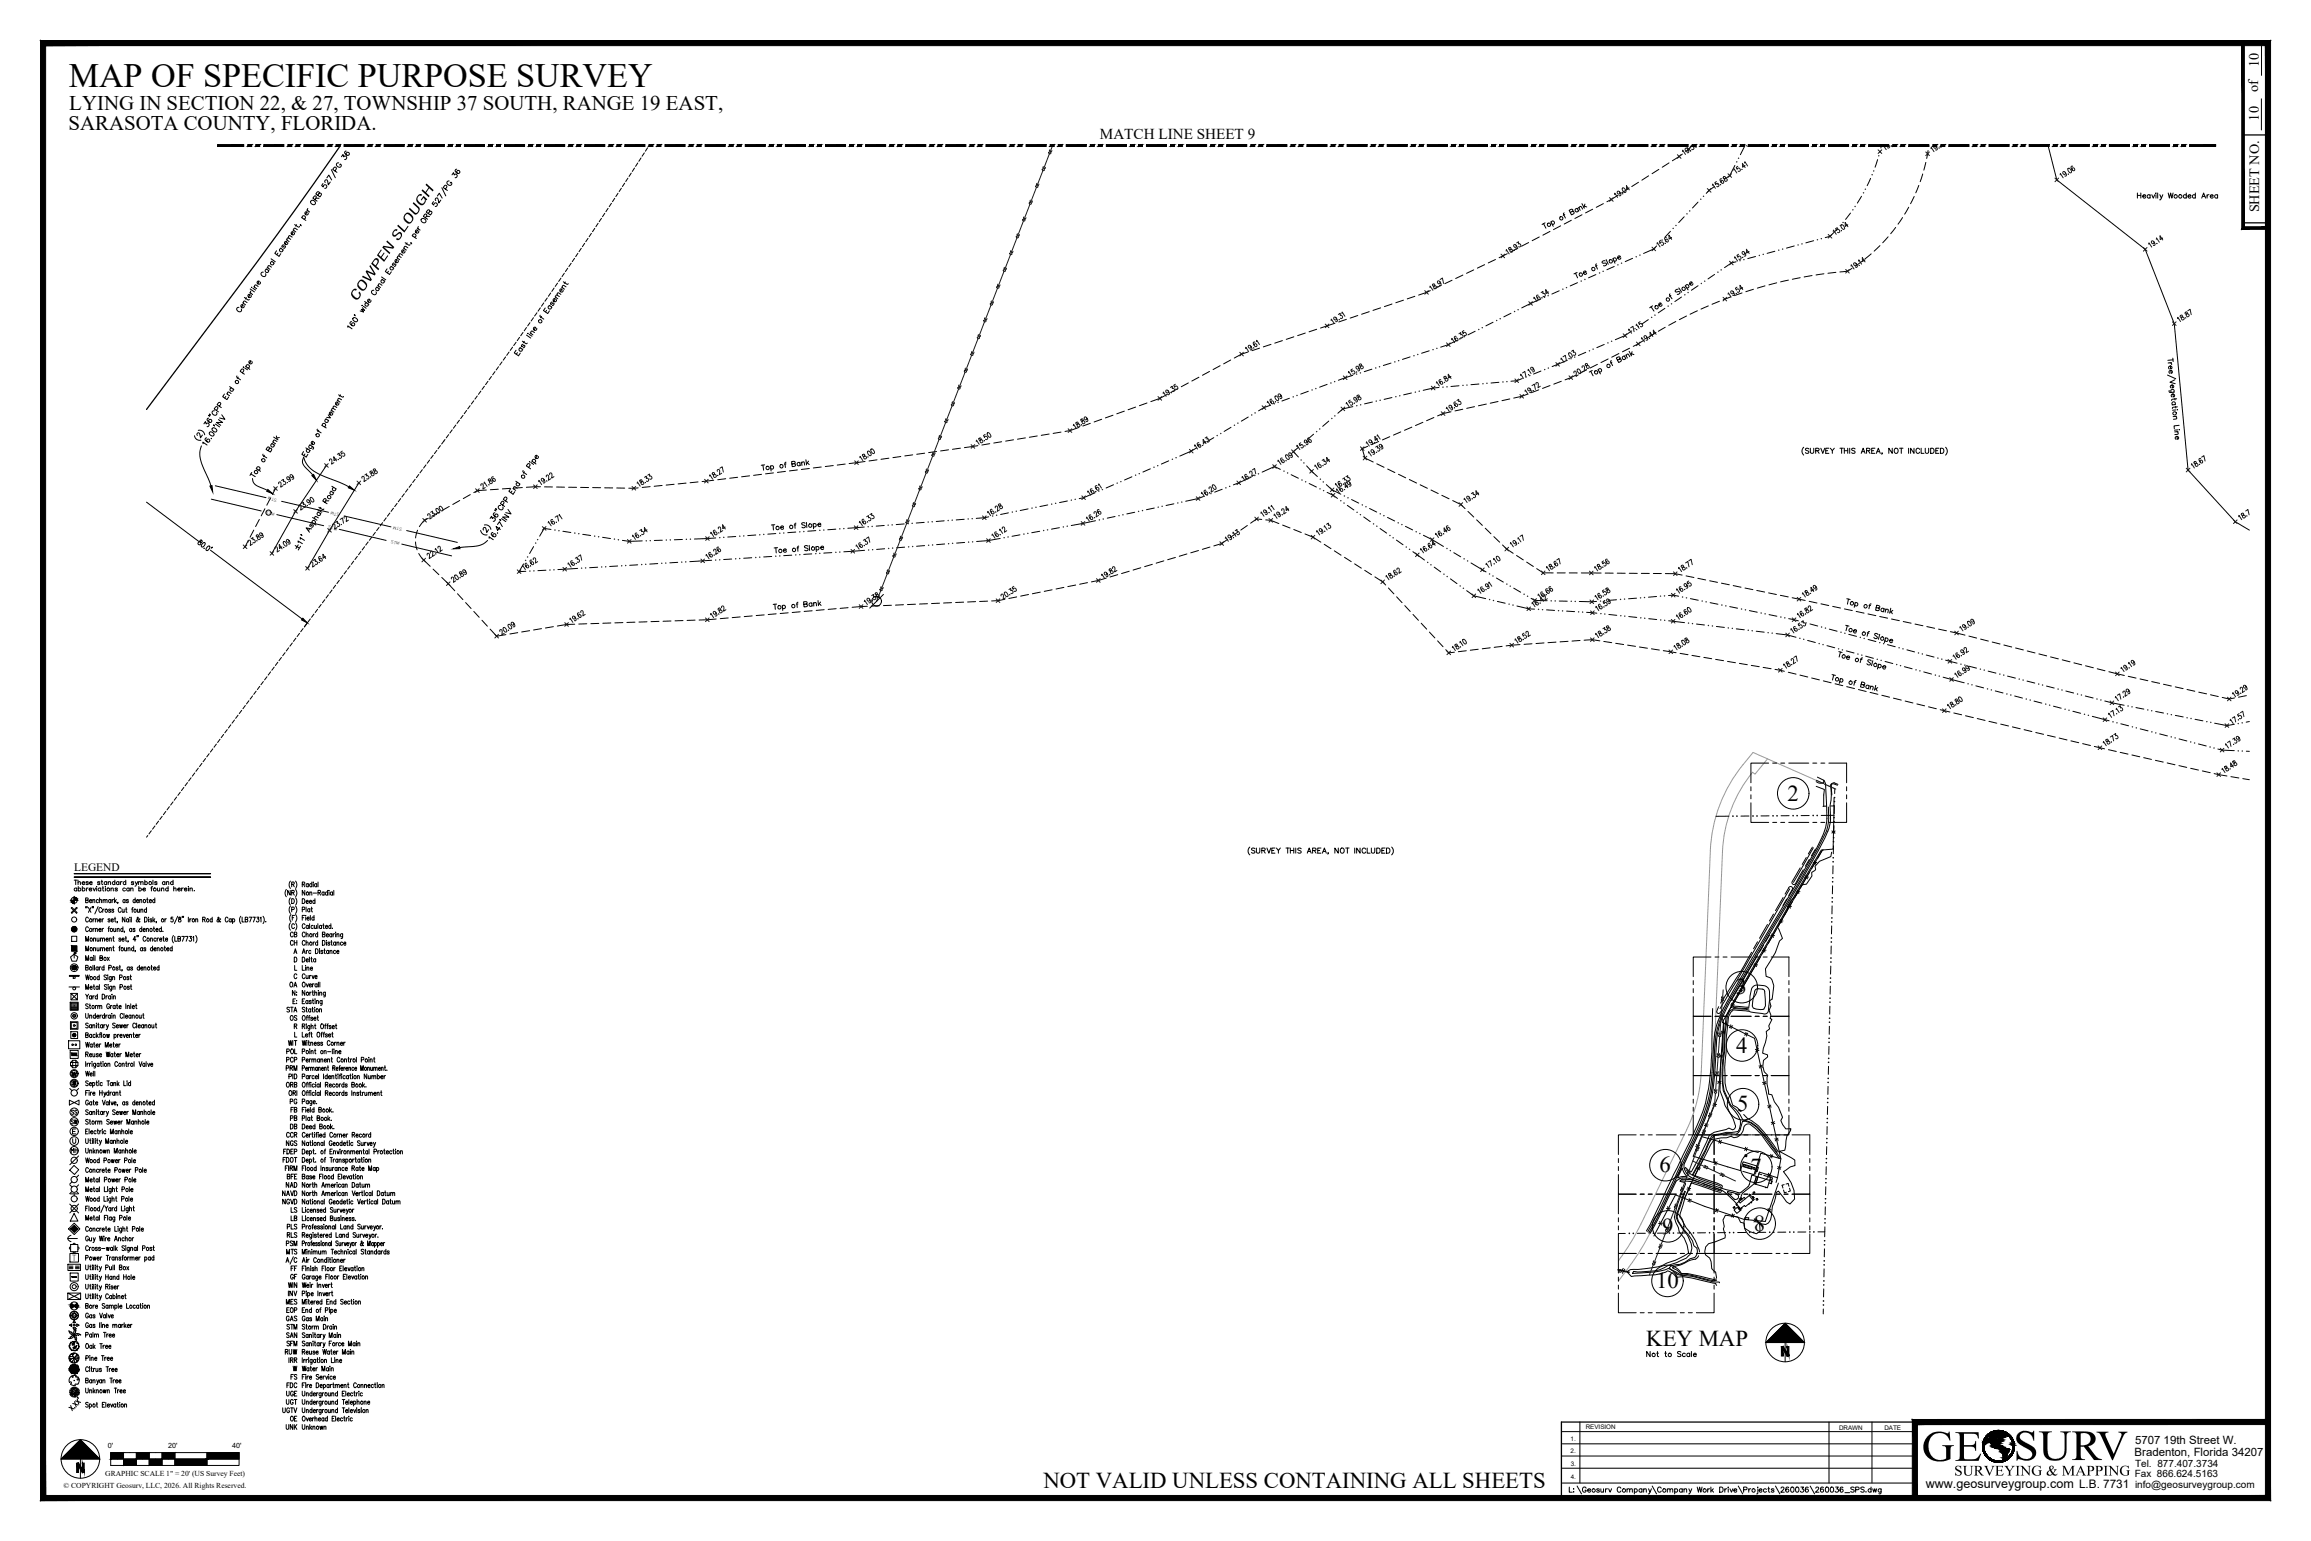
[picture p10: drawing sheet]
<svg xmlns="http://www.w3.org/2000/svg" width="914mm" height="610mm" viewBox="0 0 914 610" stroke-linecap="round" stroke-linejoin="round" font-family="sans-serif">
<defs><g id="words">
<text font-size="18.9" x="760.4" y="577.9">GE SURV</text>
<text font-size="13.5" x="27.2" y="34.4">MAP OF SPECIFIC PURPOSE SURVEY</text>
<g font-size="9">
<text x="707.2" y="316.7">2</text>
<text x="686.8" y="393.4">3</text>
<text x="686.9" y="416.5">4</text>
<text x="687.3" y="439.7">5</text>
<text x="656.6" y="463.8">6</text>
<text x="692.6" y="464.5">7</text>
<text x="657.7" y="488">9</text>
<text x="693.9" y="486.9">8</text>
<text x="655.3" y="509.6">10</text>
<text x="651.4" y="532.5">KEY MAP</text>
<text x="412.9" y="588.5">NOT VALID UNLESS CONTAINING ALL SHEETS</text>
</g>
<g font-size="8.3">
<text x="27.4" y="43.6">LYING IN SECTION 22, &amp; 27, TOWNSHIP 37 SOUTH, RANGE 19 EAST,</text>
<text x="27.1" y="51.5">SARASOTA COUNTY, FLORIDA.</text>
</g>
<text font-size="6.4" x="773.2" y="583.7">SURVEYING &amp; MAPPING</text>
<text font-size="6.1" x="141" y="119.5" transform="rotate(-55 141 119.5)">C O W P E N S L O U G H</text>
<text font-size="6" x="435.2" y="54.9">MATCH LINE SHEET 9</text>
<g font-size="5.6">
<text x="893.8" y="26.7" transform="rotate(-90 893.8 26.7)">10</text>
<text x="893.5" y="36.4" transform="rotate(-90 893.5 36.4)">of</text>
<text x="893.8" y="47.7" transform="rotate(-90 893.8 47.7)">10</text>
<text x="894" y="84.1" transform="rotate(-90 894 84.1)">SHEET NO.</text>
</g>
<g font-size="5.3">
<text x="113.9" y="405">OS</text>
<text x="112.2" y="424.7">PRM</text>
<text x="112.5" y="431.4">ORB</text>
<text x="114.3" y="441.3">FB</text>
<text x="112.5" y="451.2">CCR</text>
<text x="112.2" y="471">NAD</text>
<text x="112.5" y="497.4">MTS</text>
<text x="113.9" y="507.3">GF</text>
<text x="112.5" y="523.9">GAS</text>
<text x="112.5" y="533.8">SFM</text>
<text x="112.5" y="550.3">FDC</text>
<text x="112.5" y="553.5">UGE</text>
</g>
<text font-size="5" x="762" y="588.5">www.geosurveygroup.com L.B. 7731</text>
<g font-size="4.9">
<text x="113.9" y="371.8">CB</text>
<text x="113.9" y="375">CH</text>
<text x="113.9" y="391.6">OA</text>
<text x="118.5" y="395.1" transform="rotate(-90 118.5 395.1)">N:</text>
<text x="112.5" y="401.5">STA</text>
<text x="112.5" y="418">POL</text>
<text x="112.5" y="421.2">PCP</text>
<text x="113.9" y="437.8">PG</text>
<text x="113.9" y="444.5">PB</text>
<text x="113.9" y="447.7">DB</text>
<text x="112.5" y="454.4">NGS</text>
<text x="111.5" y="457.6">FDEP</text>
<text x="110.8" y="474.1">NAVD</text>
<text x="114.3" y="484">LB</text>
<text x="114.3" y="480.8">LS</text>
<text x="112.9" y="490.7">RLS</text>
<text x="112.5" y="493.9">PSM</text>
<text x="114.3" y="503.8">FF</text>
<text x="113.2" y="510.5">WIN</text>
<text x="112.5" y="517.2">MES</text>
<text x="112.5" y="520.3">EOP</text>
<text x="112.5" y="527">STM</text>
<text x="112.5" y="530.2">SAN</text>
<text x="111.8" y="536.9">RUW</text>
<text x="114.3" y="546.8">FS</text>
<text x="112.5" y="556.7">UGT</text>
<text x="113.9" y="563.4">OE</text>
<text x="112.2" y="566.6">UNK</text>
</g>
<g font-size="4.5">
<text x="29.4" y="344.5">LEGEND</text>
<text x="844.6" y="575.9">Bradenton, Florida 34207</text>
<text x="844.8" y="571.1">5707 19th Street W.</text>
</g>
<text font-size="4.4" x="118.5" y="398.3" transform="rotate(-90 118.5 398.3)">E:</text>
<g font-size="4">
<text x="844.8" y="580.2">Tel. 877.407.3734</text>
<text x="844.7" y="584.3">Fax 866.624.5163</text>
<text x="844.8" y="588.6">info@geosurveygroup.com</text>
</g>
<text font-size="3.3" x="28.4" y="498.8">T</text>
<g font-size="3">
<text x="41.6" y="584">GRAPHIC SCALE 1&quot; = 20' (US Survey Feet)</text>
<text x="25.1" y="588.5">© COPYRIGHT Geosurv, LLC, 2026. All Rights Reserved.</text>
</g>
<g font-size="2.8">
<text x="42.7" y="572.7">0'</text>
<text x="66.5" y="572.7">20'</text>
<text x="91.9" y="572.7">40'</text>
</g>
<g font-size="2.5">
<text x="621.5" y="569.9">1.</text>
<text x="627.4" y="565.3">REVISION</text>
<text x="727.7" y="565.5">DRAWN</text>
<text x="745.6" y="565.5">DATE</text>
<text x="621.5" y="575">2.</text>
<text x="621.5" y="580.1">3.</text>
<text x="621.5" y="584.9">4.</text>
</g>
<g font-size="1.7">
<text x="109.7" y="197.3" transform="rotate(-167 109.7 197.3)">STM</text>
<text x="105.1" y="203.2" transform="rotate(13 105.1 203.2)">STM</text>
<text x="134.5" y="203.1" transform="rotate(-167 134.5 203.1)">STM</text>
<text x="129.8" y="209" transform="rotate(13 129.8 209)">STM</text>
<text x="159.2" y="208.8" transform="rotate(-167 159.2 208.8)">STM</text>
<text x="154.5" y="214.8" transform="rotate(13 154.5 214.8)">STM</text>
</g>
</g></defs>
<!-- layer: BOUNDARY -->
<path d="M134.7 57.6l-18.2 25.7-14.7 20.2-43.8 58.5" fill="none" stroke="#000" stroke-width=".51"/>
<!-- layer: EASEMENT -->
<g fill="none" stroke="#000" stroke-width=".4">
<path d="M256.2 58.5l-.8 1.3M256.8 57.6l-.2 .2M243.2 78.4l-.8 1.4M244.5 76.5l-.8 1.3M245.9 74.5l-.9 1.3M247.2 72.5l-.9 1.3M248.5 70.5l-.9 1.3M249.8 68.5l-.9 1.3M251.1 66.5l-.9 1.3M252.3 64.5l-.8 1.3M253.6 62.5l-.8 1.3M254.9 60.5l-.8 1.3"/>
<path d="M230 98.2l-.9 1.3M231.3 96.3l-.9 1.3M232.7 94.3l-.9 1.3M234 92.3l-.9 1.3M235.3 90.3l-.9 1.4M236.6 88.3l-.8 1.4M238 86.4l-.9 1.3M239.3 84.4l-.9 1.3M240.6 82.4l-.9 1.3M241.9 80.4l-.9 1.3M215.2 119.8l-1 1.3M216.5 117.9l-.9 1.3"/>
<path d="M217.9 115.9l-.9 1.3M219.2 114l-.9 1.3M220.6 112l-.9 1.3M222 110l-1 1.4M223.3 108.1l-.9 1.3M224.6 106.1l-.9 1.3M226 104.1l-.9 1.4M227.3 102.2l-.9 1.3M228.7 100.2l-.9 1.3M201.4 139.3l-.9 1.3M202.8 137.3l-.9 1.3M204.2 135.4l-.9 1.3"/>
<path d="M205.6 133.5l-.9 1.2M206.9 131.5l-.9 1.3M208.3 129.6l-.9 1.3M209.7 127.6l-.9 1.3M211.1 125.7l-.9 1.3M212.4 123.7l-.9 1.3M213.8 121.8l-.9 1.3M187.5 158.6l-1 1.2M188.8 156.6l-.9 1.3M190.3 154.7l-1 1.3M191.7 152.8l-1 1.3M193.1 150.9l-1 1.2"/>
<path d="M194.5 148.9l-1 1.3M195.9 147l-1 1.3M197.3 145.1l-1 1.3M198.6 143.2l-.9 1.2M200 141.2l-.9 1.3M172.8 178.2l-.9 1.3M174.3 176.3l-1 1.2M176.1 173.8l-1.3 1.8M177.5 171.9l-.9 1.3M178.9 170l-.9 1.3M180.4 168.1l-1 1.3M181.8 166.2l-1 1.3"/>
<path d="M183.2 164.3l-.9 1.3M184.6 162.4l-.9 1.3M186 160.5l-.9 1.3M157.1 199.1l-.9 1.3M158.5 197.2l-.9 1.3M160 195.3l-1 1.3M161.4 193.4l-1 1.3M162.8 191.5l-.9 1.3M164.3 189.6l-1 1.3M165.7 187.7l-1 1.3M167.1 185.8l-.9 1.3M168.6 183.9l-1 1.3"/>
<path d="M170 182l-1 1.3M171.4 180.1l-.9 1.3M142.8 218.2l-.9 1.3M144.3 216.3l-1 1.3M145.7 214.4l-1 1.2M147.1 212.5l-.9 1.2M148.5 210.6l-.9 1.2M150 208.7l-1 1.2M151.4 206.8l-1 1.2M152.8 204.9l-.9 1.2M154.3 202.9l-1 1.3M155.7 201l-1 1.3"/>
<path d="M127.1 239.1l-1 1.3M128.5 237.2l-.9 1.3M129.9 235.3l-.9 1.3M131.4 233.4l-1 1.3M132.8 231.5l-1 1.3M134.2 229.6l-.9 1.3M135.7 227.7l-1 1.3M137.1 225.8l-1 1.3M138.5 223.9l-.9 1.2M140 222l-1 1.2M141.4 220.1l-1 1.2M112.8 258.2l-1 1.2"/>
<path d="M114.2 256.3l-.9 1.2M115.7 254.4l-1 1.2M117.1 252.5l-1 1.2M118.5 250.5l-.9 1.3M119.9 248.6l-.9 1.3M121.4 246.7l-1 1.3M122.8 244.8l-1 1.3M124.2 242.9l-.9 1.3M125.7 241l-1 1.3M97.1 279.1l-1 1.3M98.5 277.2l-1 1.3M99.9 275.3l-.9 1.3"/>
<path d="M101.3 273.4l-.9 1.3M102.8 271.5l-1 1.3M104.2 269.6l-.9 1.3M105.6 267.7l-.9 1.3M107.1 265.8l-1 1.3M108.5 263.9l-1 1.3M109.9 262l-.9 1.2M111.4 260.1l-1 1.2M82.8 298.2l-1 1.2M84.2 296.2l-1 1.3M85.6 294.3l-.9 1.3M87.1 292.4l-1 1.3"/>
<path d="M88.5 290.5l-1 1.3M89.9 288.6l-.9 1.3M91.3 286.7l-.9 1.3M92.8 284.8l-1 1.3M94.2 282.9l-1 1.3M95.6 281l-.9 1.3M67 319.1l-.9 1.3M68.5 317.2l-1 1.3M69.9 315.3l-1 1.3M71.3 313.4l-.9 1.3M72.7 311.5l-.9 1.3M74.2 309.6l-1 1.3"/>
<path d="M75.6 307.7l-.9 1.2M77 305.8l-.9 1.2M78.5 303.9l-1 1.2M79.9 302l-.9 1.2M81.3 300.1l-.9 1.2M58.5 330.5l-.5 .7M59.9 328.6l-1 1.3M61.3 326.7l-.9 1.3M62.7 324.8l-.9 1.3M64.2 322.9l-1 1.3M65.6 321l-1 1.3"/>
</g>
<!-- layer: TREE LINE -->
<path d="M810.4 57.6l3.4 13.6 35 27.4 11.5 29.4 5.5 57.9 18.6 20.5 5.6 3.3M724.7 337.1l-.3 1.8-4.5 1.8-1.7 2 .2 1.2-1.6 1.2 .1 1.4-2.1 3.3-1.7 .2-2.8 4.6-1.7 1.7-1.3 2.3-.1 1.4-3.9 6.9 2 4.3-1.2 1-1.6 4.7-4 6.3 .3 3 1.8 .7 .5 .8 .7 2.3-.6 5.2-1 .7 .5 2.1-.7 1.7 .7 1.9-.3 1.3 .7 .3-1.2 2.6 .3 1.2-1.4 1.1 .3 1.7-1.7 6.8 1.9 .7 .1 .8-1.6 1.4-.3 2.3 .6 2.2 1.4 1.4-.3 .9v2.5l.6 4 1.3 .3 1 2.8 1.6 2.1 1.6 4-.7 1.3 .8 1.6 1.2 1.7 2-.1-.2 .8-1.3 2-.9 5.7-2.2 .4 6.1 3.5 .1 2.2-1.9 .5-2.6 1.9a15.2 15.2 0 0 1 4.4 10.8l-1.9 2-1.3-.9-3.2-4.2-.9 .5-.8 4-.7 1.5-.7 5.3-.9 1.3-1.1 .6-2.4-.4 .2 3.1-1.4 1-2.6-.9-2.1-1.3-.2-2-1.4-.4-1-2.1-5-.7-1 1.9 .5 2.6-.3 .9 .8 2.6-.1 1-6.5 2.3-1.2 1.2-.4 2 .3 1.2 1.7 1.3 .5 1.4 .3 2.7 1.5 1.4 .4 2.3" fill="none" stroke="#000" stroke-width=".4"/>
<!-- layer: TOP OF BANK -->
<g fill="none" stroke="#000" stroke-width=".4">
<path d="M669.2 57.6l-1 1.4-1.3 1M762.9 59.6l-.6 3.1M763.2 57.6l-.1 .4M640.2 77.2l-4.4 2.6M644.3 74.7l-2.7 1.6M648.3 72.1l-2.7 1.7M652.3 69.6l-2.7 1.7M656.4 67l-2.7 1.7M660.4 64.5l-2.7 1.7M665.7 61l-4 2.6M757.4 77.7l-1.4 2.9M759.2 73.3l-1.2 3"/>
<path d="M760.8 68.8l-1 3.1M762 64.2l-.8 3.1M600.6 98.1l-2.8 1.5M604.8 95.9l-2.8 1.5M609 93.7l-2.8 1.5M613.3 91.5l-2.8 1.5M617.5 89.3l-2.8 1.5M621.7 87.1l-2.8 1.5M626 85l-2.9 1.4M630.2 82.8l-2.8 1.4M634.4 80.6l-2.8 1.4M743.8 97.2l-2.2 2.2"/>
<path d="M747.1 93.7l-2.2 2.3M750.1 90l-2 2.5M752.8 86.1l-1.8 2.6M755.2 82l-1.6 2.7M555.3 118.7l-3 1.1M559.8 117.2l-3 1M565.9 115l-4.6 1.7M570.2 112.9l-2.8 1.4M574.5 110.9l-2.8 1.3M578.8 108.8l-2.8 1.4M583.1 106.8l-2.8 1.3M587.4 104.7l-2.8 1.4"/>
<path d="M591.7 102.7l-2.8 1.3M596.4 100.4l-3.2 1.6M680.3 119.2l-2.9 1.2M684.8 117.5l-3 1.1M689.3 115.9l-3 1M693.8 114.4l-3 1M698.4 113.1l-3.1 .9M703 111.9l-3.1 .8M707.6 110.8l-3.1 .7M712.3 109.9l-3.1 .6M717 109l-3.2 .6M721.7 108.3l-3.2 .5"/>
<path d="M726.4 107.7l-3.1 .4M732.8 106.2l-1.8 1.1-3 .3M736.7 103.4l-2.6 1.9M740.4 100.4l-2.5 2M493.8 139.2l-2.5 .9-2.9 1.5M498.4 137.7l-3 1M502.9 136.2l-3 1M507.4 134.7l-3 1M511.9 133.2l-3 1M516.5 131.8l-3.1 1M521 130.3l-3 1M528.2 127.9l-5.7 1.9"/>
<path d="M532.7 126.3l-3 1.1M537.3 124.8l-3.1 1M541.8 123.3l-3 1M546.3 121.8l-3 1M550.8 120.3l-3 1M640.5 139.9l-2.8 1.4M644.8 137.8l-2.8 1.4M650.7 134.4l-4.5 2.6M654.8 131.9l-2.7 1.6M658.9 129.5l-2.8 1.6M663.1 127.2l-2.8 1.5M667.3 125l-2.8 1.4"/>
<path d="M671.6 123l-2.9 1.3M675.9 121l-2.9 1.3M453.8 159.4l-2.9 1.1M461.8 156l-2.9 1.6-3.6 1.3M466 153.8l-2.8 1.5M470.2 151.5l-2.8 1.5M474.4 149.2l-2.8 1.5M478.6 146.9l-2.8 1.6M482.8 144.7l-2.8 1.5M487 142.4l-2.8 1.5M588.1 159.9l-3.1 .6M592.7 158.8l-3.1 .7"/>
<path d="M597.4 157.8l-3.1 .7M604.4 155.9l-2.3 .9-3.2 .7M608.9 154.2l-3 1.1M613.3 152.5l-3 1.1M617.8 150.8l-3 1.2M623.5 148.4l-4.2 1.9M627.8 146.3l-2.9 1.4M632 144.1l-2.8 1.5M636.3 142l-2.8 1.4M361.1 179.9l-3.1 .5M365.9 179.3l-3.2 .4M370.6 178.6l-3.2 .4"/>
<path d="M375.3 177.9l-3.1 .5M380 177.3l-3.1 .4M386.9 176.3l-5.3 .8M391.6 175.5l-3.1 .5M396.3 174.8l-3.1 .5M401 174l-3.1 .5M405.7 173.2l-3.1 .5M410.4 172.5l-3.1 .5M415.1 171.7l-3.1 .5M419.8 170.9l-3.1 .6M426.9 169.1l-3.5 1.2-2 .4M431.4 167.5l-3 1"/>
<path d="M435.9 165.9l-3 1M440.4 164.3l-3 1M444.9 162.6l-3 1.1M449.3 161l-2.9 1.1M541.1 176.6l-2.1 .9 1.1 3.7 3.2 1.6M545.5 174.6l-2.9 1.3M549.9 172.8l-2.9 1.2M554.2 170.9l-2.9 1.2M558.6 169l-2.9 1.2M563 167.1l-2.9 1.2M567.4 165.2l-2.9 1.2M574.1 162.9l-3.1 .7-2.2 .9"/>
<path d="M578.8 161.9l-3.1 .7M583.4 160.9l-3.1 .6M107 197l-1.4 2.9M109 193.3l-1.2 2.3M181.9 198l-2.7 1.6M186.1 195.7l-2.8 1.5M192.4 193.8l-3.5 .3-1.4 .8M197.2 193.5l-3.2 .2M202 193.2l-3.2 .2M206.7 192.9l-3.2 .2M213.9 192.6l-5.6 .2M215.4 192.6h3.2"/>
<path d="M220.2 192.7h3.2M225 192.7l3.1 .1M229.7 192.8l3.2 .1M234.5 192.9h3.2M239.2 193h3.2M244 193l3.2 .1M252.5 193l-3.7 .1M257.2 192.5l-3.1 .3M262 192l-3.2 .4M266.7 191.6l-3.1 .3M271.5 191.1l-3.2 .3M276.2 190.6l-3.1 .4"/>
<path d="M282.4 190l-4.6 .5M287.1 189.4l-3.1 .4M291.9 188.8l-3.2 .4M296.6 188.2l-3.2 .4M301.3 187.6l-3.1 .4M306 187.1l-3.1 .4M310.8 186.5l-3.2 .4M315.5 185.9l-3.1 .4M320.2 185.3l-3.1 .4M325 184.7l-3.2 .4M329.7 184.2l-3.2 .4M334.4 183.6l-3.1 .4"/>
<path d="M342.3 182.6l-6.3 .8M347 181.9l-3.1 .5M351.7 181.3l-3.1 .4M356.4 180.6l-3.1 .4M544.8 183.5l2.8 1.3M549.1 185.5l2.8 1.4M553.3 187.6l2.9 1.4M557.6 189.7l2.9 1.4M561.9 191.8l2.9 1.4M566.2 193.8l2.9 1.4M570.5 195.9l2.8 1.4M574.8 198l3.2 1.6 1.7 1.6"/>
<path d="M98.2 213.9l-1.2 2.4M100.4 209.7l-1.5 2.8M102.6 205.5l-1.5 2.8M104.8 201.3l-1.4 2.8M164.4 214.4l.6 3.1M165.2 209.7l-.8 3.1M165.7 218.9l1.3 2 3.2 3.1M169.5 205a7.8 7.8 0 0 0-3.6 3.3M173.6 202.7l-2.7 1.5M177.8 200.3l-2.8 1.6M469.6 219.1l-3 .9M474.2 217.8l-3.1 .9"/>
<path d="M478.7 216.4l-3 .9M485.8 213.4l-2.4 1.6-3.1 1M489.6 210.6l-2.6 1.8M493.5 207.9l-2.6 1.8M499.2 205.5l-2-.2-2.4 1.7M500.8 205.7l2 .1 3.2 1.3M507.5 207.7l2.9 1.2M511.9 209.5l3 1.2M516.3 211.2l3.2 1.3 3.1 2M524 215.3l2.6 1.7M528 217.9l2.6 1.7M580.8 202.3l2.3 2.2"/>
<path d="M584.3 205.6l2.2 2.2M587.7 209l2.2 2.2M591.1 212.3l2.3 2.2M594.5 215.6l1.7 1.6 2.5 1.7M600.1 219.8l2.6 1.7M171.4 225.1l2.3 2.2M174.8 228.4l5.1 5.3M181 234.9l2.2 2.3M184.2 238.4l2.2 2.3M343.2 239.8l-6 .4M348 239.6l-3.2 .2M352.7 239.4l-3.2 .2"/>
<path d="M357.5 239.2l-3.2 .2M362.2 239l-3.1 .2M367 238.8l-3.2 .2M371.8 238.6l-3.2 .2M376.5 238.4l-3.2 .1M381.3 238.2l-3.2 .1M386 238l-3.1 .1M390.8 237.8l-3.2 .1M397.6 237.1l-2.7 .5-2.5 .1M402.3 236.1l-3.1 .6M407 235.2l-3.2 .6M411.6 234.3l-3.1 .6"/>
<path d="M416.3 233.3l-3.1 .6M421 232.4l-3.1 .6M425.6 231.4l-3.1 .7M430.3 230.5l-3.1 .6M437.7 228.7l-5.9 1.5M442.3 227.3l-3.1 .9M446.8 226l-3 .9M451.4 224.6l-3.1 .9M456 223.2l-3.1 1M460.5 221.9l-3 .9M465.1 220.5l-3.1 .9M532 220.5l2.6 1.7"/>
<path d="M536 223.1l2.6 1.7M540 225.6l2.7 1.7M544 228.2l3.1 2 1.2 1.2M549.4 232.6l2.1 2.3M552.6 236.1l2.2 2.3M555.8 239.6l2.2 2.3M604.1 222.4l2.6 1.7M608 225l2.6 1.6h4M616.1 226.6h3.2M620.9 226.6l3.2 .1M625.7 226.7h7.8M635.1 226.7h3.2"/>
<path d="M639.9 226.7l3.2 .1M644.7 226.8h3.1M649.4 226.8h3.2M654.2 226.9h3.2M658.9 226.9h4l2.7 .6M667.1 227.8l3.1 .7M671.8 228.8l3.1 .6M676.5 229.7l3.1 .7M681.1 230.7l3.1 .6M685.8 231.6l3.1 .7M690.5 232.6l3.1 .7M695.1 233.6l3.1 .6"/>
<path d="M699.8 234.5l3.1 .7M704.4 235.5l3.2 .6M709.1 236.5l5.2 1M715.8 237.9l3.1 .6M720.5 238.9l3.1 .6M725.1 239.9l3.1 .6M187.5 241.9l2.1 2.3M190.7 245.4l2.1 2.3M193.9 248.9l2.6 2.8 3.7-.6M204.9 250.3l-3.2 .5M209.6 249.5l-3.2 .5M214.2 248.7l-3.1 .5"/>
<path d="M218.9 247.9l-3.1 .5M227.4 246.9l-3.2 .1-3.7 .7M232.2 246.8l-3.2 .1M236.9 246.6l-3.1 .1M241.7 246.4l-3.2 .1M246.5 246.3l-3.2 .1M251.2 246.1l-3.1 .1M256 246l-3.2 .1M260.8 245.8l-3.2 .1M265.5 245.7l-3.2 .1M270.3 245.5l-3.2 .1M275 245.3l-3.2 .1"/>
<path d="M283.4 244.9l-6.8 .4M288.1 244.5l-3.1 .2M292.9 244.1l-3.2 .2M297.6 243.6l-3.1 .3M302.4 243.2l-3.2 .3M307.1 242.8l-3.1 .3M311.9 242.4l-3.2 .3M316.6 242l-3.2 .3M321.4 241.6l-3.2 .3M326.1 241.2l-3.2 .3M330.8 240.8l-3.1 .3M335.6 240.4l-3.2 .3"/>
<path d="M559.1 243.1l2.1 2.3M562.3 246.5l2.2 2.4M565.6 250l2.1 2.3M568.8 253.5l2.2 2.3M572.1 257l1.1 1.3 2.3-.3M580.2 257.4l-3.2 .4M584.9 256.8l-3.2 .4M589.6 256.3l-3.1 .3M594.4 255.7l-3.2 .4M601.4 255l-5.5 .5M606.2 254.7l-3.2 .2M610.9 254.3l-3.1 .3"/>
<path d="M615.7 254l-3.2 .2M620.4 253.7l-3.1 .2M625.2 253.4l-3.2 .2M626.8 253.3l3.2-.3 3 .5M634.6 253.7l3.1 .5M639.3 254.5l3.1 .5M644 255.2l3.1 .5M648.7 255.9l3.1 .5M653.4 256.7l3.1 .5M658.1 257.4l5.1 .8M664.8 258.5l3.1 .5M669.5 259.3l3.1 .5"/>
<path d="M729.8 240.9l3.1 .6M734.4 241.9l3.2 .6M739.1 242.9l3.1 .6M743.8 243.9l3.1 .6M748.4 244.9l3.1 .6M753.1 245.9l3.1 .6M757.7 246.9l3.1 .6M762.4 247.9l3.1 .6M767 248.9l3.1 .6M771.7 249.9l5.8 1.3M779 251.6l3.1 .8M783.7 252.8l3 .8"/>
<path d="M788.3 254l3.1 .8M792.9 255.2l3.1 .7M797.5 256.3l3.1 .8M802.1 257.5l3.1 .8M806.7 258.7l3.1 .8M811.3 259.9l3.1 .7M674.2 260.1l3.1 .5M678.8 260.8l3.2 .6M683.5 261.6l3.2 .6M688.2 262.4l3.2 .6M692.9 263.2l3.2 .5M697.6 264l3.2 .5"/>
<path d="M702.3 264.8l3.7 .8M707.6 265.9l3 .8M712.2 267.1l3.1 .7M716.8 268.2l3.1 .8M721.4 269.3l3.1 .8M726.1 270.5l3 .8M730.7 271.6l3.1 .8M735.3 272.8l3.1 .7M739.9 273.9l3.1 .8M744.6 275l3 .8M749.2 276.2l3.1 .7M753.8 277.3l3.1 .8"/>
<path d="M758.4 278.5l3.1 .7M763.1 279.6l3 .8M816 261l3 .8M820.6 262.2l3.1 .8M825.2 263.4l3.1 .8M829.8 264.6l3.1 .7M834.4 265.7l6.1 1.5M842.1 267.5l3.1 .7M846.8 268.6l3 .7M851.4 269.6l3.1 .7M856 270.7l3.1 .7M860.7 271.7l3.1 .7"/>
<path d="M865.3 272.8l3.1 .7M870 273.8l3.1 .7M874.6 274.8l3.1 .7M879.3 275.9l2.8 .6 2.1-.4M888.8 275.2l-3.1 .6M767.7 280.8l3.8 .9M773.1 282l3.1 .8M777.7 283.1l3.1 .8M782.3 284.2l3.1 .8M787 285.3l3.1 .8M791.6 286.4l3.1 .8M796.2 287.5l3.1 .8"/>
<path d="M800.9 288.6l3.1 .8M805.5 289.8l3.1 .7M810.1 290.9l3.1 .7M814.8 292l3.1 .7M819.4 293.1l3.1 .7M824 294.2l3.1 .7M828.7 295.3l4 .9M834.3 296.6l3.1 .7M838.9 297.6l3.1 .7M843.6 298.7l3 .7M848.2 299.7l3.1 .7M721.5 308.8l.1 .6-.4 .4h-1.4l-1.2-.6"/>
<path d="M727 310.6l-1.4-.5-1 .3 .2 4.1M852.8 300.8l3.1 .7M857.5 301.8l3.1 .7M862.1 302.9l3.1 .7M866.8 303.9l3.1 .7M871.4 305l3.1 .7M876.1 306l5 1M882.7 307.2l3.1 .6M887.4 308l2.6 .4M714.7 339.2l-1.6 2.8M715.9 340l-1.6 2.7M717.1 335.1l-1.6 2.7"/>
<path d="M718.3 335.9l-1.6 2.7M721.4 336.2l-.3 .1-1.9 3.2M705.5 355.1l-3 5.1M706.3 353.7l1.4-2.4a.79 .79 0 0 1 1-.6 .79 .79 0 0 1 .5 1.1l-1.5 2.5M706.9 355.7l-1.4 2.5M709.3 356.6l-3.3 5.6M711.7 352.4l-1.6 2.8M712.3 343.3l-3.1 5.3a.79 .79 0 0 0 .1 1.2 .79 .79 0 0 0 1.2-.2l3-5.5M716 345l-3.6 6.1M718.4 340.9l-1.6 2.7M693.1 376.7l-4.6 8-7.7 12.1M695.3 378.1l-10.5 17.8"/>
<path d="M695.4 372.6l-1.6 2.7M696.5 378.7l-11 19.2 6.5 .5 .9-6.7a2.33 2.33 0 0 1 2.6-2l2 .2a2.61 2.61 0 0 1 2.7 2.6v2.9l-.5 4.4a1.47 1.47 0 0 1-1.6 1.3l-7.4-1.2-4.8-.4-1.1 .9-.9 1.9-.9 8.2v5.2a45.4 45.4 0 0 0 .1 15.4l1.5 2.8 .9 3.3 1.8 .9 1.5 1.6M697.8 374l-1.6 2.7M698.9 374.6l-1.6 2.7M699.3 365.7l-3.1 5.5M700.2 369.9l-1.6 2.7M701.7 361.6l-1.6 2.7M702.8 367.7l-3.1 5.5M705.2 363.6l-1.6 2.7M677.7 399l-.2 4.8a161.7 161.7 0 0 1-2.1 29.4 53.7 53.7 0 0 1-5.3 15.1l-17.1 36-1.6 2.7M680 398.2l-.7 1.8a.73 .73 0 0 0 .5 .9 .73 .73 0 0 0 .9-.5l.8-.8M681.5 403l.6 1.7-.6 11a90.4 90.4 0 0 0-.9 15.9l2 5.9a18.9 18.9 0 0 1 4.1 8 1.38 1.38 0 0 1-1.2 1.4l-1.4-.6-1.2 .5-4.6 1.1-1.9 1.2-3.8 8.2-3.3 6.1-.3 .2-.6-.3-1.5-1.4-.4 .5"/>
<path d="M689.9 440.9l1.5 1.5a20.8 20.8 0 0 1 8.7 8.2l3.5 5.1M703.8 458.1l-5-6.6a18.2 18.2 0 0 0-6.8-6.9 2.01 2.01 0 0 0-2.2 2.2 4.2 4.2 0 0 1-3.7 3.3l-1.2-.6-1.7 .6h-2.2l-2.7 .6-1.4 2-6.3 12.4 10.6 3.8a.56 .56 0 0 1 .2 .7 .56 .56 0 0 1-.7 .3M672.3 467.7a13.3 13.3 0 0 0-6.9-1.1l-.8 .7 2 .5 .3 .5a74.7 74.7 0 0 0-4.4 13.2l1.6 4.1 .3 1.7a13.3 13.3 0 0 1 3.7 8.2l-1.6 1.3-5.4 2.3a34.7 34.7 0 0 1-16 3.1l-1 .6-.1 .4 1.5 1.8 4-.3a27 27 0 0 0 9.6-1.5l.7-.4a5.6 5.6 0 0 1 3.6 2.5 12.5 12.5 0 0 1 6.2 .3l9.3 2.1 .3 .8M673.8 468.2l2.9 1.1M678.2 469.8l2.5 .9a.5 .5 0 0 1 .3 .7 .5 .5 0 0 1-.7 .2l-10.6-3.6-.6 .2a54.5 54.5 0 0 0-4.5 13.2l2.5 4.2a24.2 24.2 0 0 1 5.3 9.6M672.1 496.8l-.5 .7a2.28 2.28 0 0 1-2.1 .8l-3.8 1.8-3.9 1.3 3.4 2.4a51.4 51.4 0 0 1 12.9 2.4l1.1-.3M641.3 502.2l-.5 1.1"/>
</g>
<!-- layer: EDGE OF PAVEMENT -->
<g fill="none" stroke="#000" stroke-width=".4">
<path d="M129.2 184.1l-12.3 18.2-9.3 16.6M142 191l-11.6 18.8-8.7 15M719.1 307.4l2.6 1.3 .4 .7 .4 5.3a43.9 43.9 0 0 1 .3 10.5l-.6 2.6-1.2 3.2a769.5 769.5 0 0 1-28.3 49l-10.6 18.7M724.4 310.9a26.6 26.6 0 0 1-.3 8.3l.2 4.7M727.2 310.3l-1.8-.6-.9 .6-.1 .5M724.3 323.9l-.8 4.3a112 112 0 0 1-10.3 19.4l-21.2 35.8a181 181 0 0 0-10.8 19.7l-1.3 4.1M682 398.7a35.4 35.4 0 0 0-3.7 11.4l-.9 14.2a51.7 51.7 0 0 1-3 15.7l-2.2 5.6-10.4 22.1-6.8 14.2-3 5.4M679.2 412.8a137.4 137.4 0 0 1-2.5 23.9 188.6 188.6 0 0 1-10.3 23.9 5.4 5.4 0 0 0 2.4 4.9M679.9 407.3l-.8 5.5M666.5 464.1l.9 1.2-3.5 .6 1.7-3.7 .9 1.9M668.8 465.6l3.8 1.5a86.9 86.9 0 0 0 15.7 4.8l3.4-2.5M683.8 471.4l-.3 .2"/>
<path d="M683.8 471.4a6.1 6.1 0 0 1 4 1.5 1.14 1.14 0 0 1-.3 1.3 1.14 1.14 0 0 1-1.3 .2l-2.7-2.8M687 476.1l-4.1-4.1-2.1-1.3-12.2-4.5-3.5-.1a3.1 3.1 0 0 0-2.3 2l-6.8 14.3-3.1 5.4M688.1 474.8l-.1 .5M689.7 471.8l-.7 1.1-.1 .9-.8 1M691.6 469.4l.5-.8 1.1-3.8 1.8 .6-.9 2.9-4.4 3.5M642.3 501.8l-1 1.6M642.9 502.1l-1 1.6"/>
</g>
<!-- layer: STORM SEWER -->
<path d="M83.6 197.5l19.7 4.6M85.2 192.2l20 4.7M111.4 198.3l18.6 4.3M109.5 203.6l18.6 4.4M134.2 209.4l18.6 4.4M136.2 204.1l18.5 4.3M159 215.2l19.7 4.7M160.9 209.9l20.1 4.7M640.1 502.4l4.5 1M640.2 502.1l4.5 1.1" fill="none" stroke="#000" stroke-width=".4"/>
<!-- layer: TOE OF SLOPE -->
<g fill="none" stroke="#000" stroke-width=".4">
<path d="M690.4 57.6l-1.8 3.6M744.4 57.6l-.2 .9M671.9 80l-2.2 2.3M678.4 73.8l-3.3 2.7M686.5 65.4l-2.1 4-2.1 1.6M736.6 77.6l-1.7 2.7M740.1 70.6l-1.3 2.8M742.9 63.1l-1 3M655.5 97.3l-1.1 1.2-4.1 1.8M661 91.5l-2.2 2.3M666.4 85.7l-2.2 2.4M702.3 99.4l-3.1 .8"/>
<path d="M709.9 97.3l-3 .8M717.6 95.2l-3.1 .9M727.1 90.4l-3 3.1-1.9 .5M732.2 84.3l-1.9 2.5M609.7 118.3l-7.6 3.5M616.9 115l-2.9 1.3M624.2 111.8l-2.9 1.3M631.4 108.6l-2.9 1.3M638.7 105.4l-2.9 1.3M646 102.2l-2.9 1.3M665.3 117.5l-2.6 1.8M671.9 113l-2.7 1.8"/>
<path d="M678.4 108.6l-2.6 1.7M686.9 103.5l-1.9 .6-2.7 1.8M694.6 101.5l-3.1 .8M565.5 138.8l-3 .9M576.6 134.6l-3.5 1.8-3.1 .9M583.7 131l-2.9 1.5M590.8 127.5l-2.9 1.4M597.9 123.9l-2.9 1.4M627.4 139.4l-2.9 1.2M634.7 136.3l-2.9 1.2M645.6 130.9l-2.6 1.9-3.9 1.6M652.2 126.4l-2.6 1.8"/>
<path d="M658.7 122l-2.6 1.8M510.2 157.5l-3 1.1M517.7 154.8l-3 1.1M525.1 152.1l-3 1.1M535.3 148.5l-5.7 1.9M542.8 146.1l-3 .9M543 159l-3.1 .8M550.4 143.6l-3.1 1M550.8 157.3l-3.2 .7M557.9 141.2l-3 1M558.5 155.5l-3.1 .7M569.4 153.3l-2.3 .2-4 .9"/>
<path d="M577.3 152.6l-3.2 .3M585.2 151.9l-3.2 .3M593.1 151.2l-3.2 .3M602.3 149.7l-2.2 .9-2.3 .2M609.7 146.8l-2.9 1.2M620.1 142.5l-6 2.5M473.5 177.2l-2.2 1.3-4.5 1.9M480.3 173.1l-2.8 1.7M487.1 169l-2.7 1.7M493.9 165l-2.7 1.6M502.8 160.3l-2.7 .9-2.1 1.3M513.7 177l-1.9 1.7 2 2.1"/>
<path d="M519.7 171.8l-2.3 2M525.8 166.6l-2.5 2.1M535.3 160.8l-4 1-1.9 1.7M414.6 199.7l-3.1 .7M422.3 198.2l-3.1 .6M433.3 194.9l-4.5 2-1.8 .4M440.6 191.8l-2.9 1.2M447.9 188.6l-3 1.3M455.1 185.5l-2.9 1.2M462.4 182.3l-2.9 1.3M464.5 199.3l-3.1 .7M476.2 196.4l-2.2 .8-4.9 1.1"/>
<path d="M483.6 193.5l-3 1.2M495 188.8l-7 3M506.6 185.7l-2.3-1.1-4.9 2.2M510.9 187.8l2.8 1.4M517 184.3l4.3 4.2M518 191.3l2.9 1.4M524.8 191.7l2.3 2.1 3.4 1.7M525.1 194.8l4.1 2.4M533.1 199.9l2.6 1.8M534.8 197.6l2.8 1.4M211.1 216.2l-1.5 2.7M218 209.4l-2.7-.4-1.8 3.1"/>
<path d="M222.7 210.2l3.2 .5M230.6 211.4l3.1 .4M238.4 212.6l3.2 .4M246.3 213.8l2.7 .4 5.1-.2M262.1 213.7l-3.2 .1M270 213.4l-3.2 .1M283.2 212.8l-8.4 .4M291.1 212.2l-3.1 .2M299 211.6l-3.1 .3M307 211.1l-3.2 .2M313.3 219.6l-3.2 .2M314.9 210.5l-3.2 .2"/>
<path d="M321.2 219.1l-3.2 .2M322.8 209.9l-3.2 .2M329.1 218.6l-3.2 .2M330.7 209.3l-3.2 .3M341.9 208.5l-6.5 .5M342.1 217.7l-8.2 .6M349.9 207.9l-3.2 .2M350 217.1l-3.1 .2M357.8 207.3l-3.2 .2M357.9 216.5l-3.1 .2M365.7 206.7l-3.2 .2M365.8 215.8l-3.1 .3"/>
<path d="M373.6 206l-3.2 .3M373.8 215.2l-3.2 .3M381.5 205.4l-3.1 .3M381.7 214.6l-3.2 .2M391.2 204.4l-4.9 .7M395.8 213l-4.7 .8-4.7 .4M399 202.9l-3.1 .6M403.6 211.6l-3.2 .6M406.8 201.3l-3.1 .7M411.4 210.2l-3.2 .5M419.2 208.7l-3.1 .6M433.5 206l-9.6 1.9"/>
<path d="M441.2 204.3l-3.1 .7M449 202.6l-3.1 .7M456.7 201l-3.1 .6M539.6 204.5l2.6 1.8M541.9 201.1l2.8 1.5M546.1 209.1l2.6 1.8M549 204.7l2.8 1.4M552.5 213.7l2.6 1.8M556.1 208.2l2.8 1.4M559 218.2l4.6 3.4M563.2 211.8l7.9 4.4M575.2 218.6l2.8 1.7"/>
<path d="M207.2 223.1l-1.8 3 2.7-.1M216 225.6l-3.2 .1M228.6 224.9l-7.9 .4M236.5 224.4l-3.2 .2M244.4 223.9l-3.2 .2M252.3 223.4l-3.1 .2M260.2 222.9l-3.1 .2M268.2 222.5l-3.2 .2M281.6 221.6l-8.7 .6M289.5 221.1l-3.2 .2M297.4 220.6l-3.1 .2M305.4 220.1l-3.2 .2"/>
<path d="M567.5 224.3l2.5 1.9M573.9 229l2.6 1.9M580.3 233.7l2.9 2 4.6 1.1M582 222.7l6 3.6M592.1 228.7l2.7 1.6M592.5 237.9l3.1 .7M598.9 232.7l2.8 1.6M600.2 239.7l4.7 1.1 2.3 .2M605.8 236.7l1.4 .8 5 .1M616.9 237.8h3.2M631.7 237.9h-6.8M639.6 237.3l-3.1 .2"/>
<path d="M647.5 236.6l-3.1 .3M655.4 236l-3.1 .2M660.2 235.6l1.9-.2 2.1 .5M668.8 236.8l3.2 .6M676.6 238.4l3.1 .6M684.4 240l3.1 .6M611.9 241.3l3.2 .2M619.8 241.7l3.2 .3M627.8 242.2l4 .4M636.6 243.1l3.1 .3M644.5 243.9l3.1 .3M652.4 244.8l3.1 .3"/>
<path d="M660.3 245.6l6.2 .7M671.3 246.9l3.1 .3M679.1 247.8l3.2 .4M687 248.8l3.2 .3M692.2 241.6l3.1 .6M694.9 249.7l3.2 .4M700 243.1l3.1 .7M702.8 250.7l4.5 .5 3.3 .9M707.7 244.7l3.9 .9M715.2 253.3l3.1 .9M716.2 246.8l3 .9M722.9 255.4l3.1 .8"/>
<path d="M723.8 248.9l3.1 .8M730.5 257.5l3.1 .8M731.5 250.9l3.1 .8M738.2 259.6l3.1 .8M739.2 253l3 .8M746.8 255l3.1 .8M754.5 257.1l3.1 .8M762.2 259.1l3 .8M745.9 261.7l3 .8M753.5 263.7l3.1 .9M761.2 265.8l3 .8M768.8 267.9l8.4 2.2"/>
<path d="M769.8 261.2l4.6 1.1M779 263.5l3 .8M781.8 271.3l3.1 .8M786.7 265.5l3 .8M789.5 273.3l3 .8M794.3 267.5l3.1 .7M797.2 275.3l3 .8M802 269.4l3.1 .8M804.8 277.3l3.1 .9M809.7 271.4l3.1 .8M812.5 279.4l3.1 .8M817.4 273.4l3.1 .8"/>
<path d="M825.1 275.3l3.1 .8M832.8 277.3l7.7 1.7M845.1 279.9l3.2 .6M820.2 281.4l3.1 .8M827.9 283.4l6.6 1.7M839.2 286.3l3 .8M846.8 288.3l3.1 .8M852.9 281.5l3.1 .6M854.5 290.3l3.1 .8M860.7 283l3.1 .6M862.2 292.3l3.1 .8M868.5 284.5l3.1 .7"/>
<path d="M869.9 294.3l3.1 .8M876.3 286.1l4.8 .9 3-.5M877.5 296.3l1.7 .4 4.8 .2M888.8 297.2h1.2M890 285.4l-1.3 .3M692 398.8h-4.2l-2.8-.3v-.2l-.9 1.3-1.1 2.2-.9 8.6v5.3a51.1 51.1 0 0 0-.3 15.7l2.7 5.9 2.1 2.4a6.1 6.1 0 0 1 1.1 7.9l-2.5 .4h-2.1l-4.8 .9-1.1 .6-2.5 5.5-5.1 9.8 .4-.2 3.8-7 2.4-5.4 2.2-3a18.2 18.2 0 0 1 8.5-.5l1.4-1.3 1.2-3.8 1.1-.1 2.2 .7 2.4 1.8 2.2 2.6 6.9 9.3M692.1 399.6l-1.3-.4-4.9-.2-1.6 1.1-.8 2-.4 3a46 46 0 0 0-.7 10.6 52.6 52.6 0 0 0-.2 15.7l2.6 5.9a14.6 14.6 0 0 1 5 5.9 10.4 10.4 0 0 1 7.9 5.2l5.5 7.4M666.6 471.2l-3.4 10.2 .6 1.7 4 5.7a6.6 6.6 0 0 1 .9 7.5l-1.5 1.4-3.8 1.8-3.5 1.2a12.1 12.1 0 0 1-7.6 2.2l-4.3 .3-1.6-.3-.5 .8 8.8-.5 4-.8 1.4-.6 2.7 1.6a7.2 7.2 0 0 0 4.8 1.3l2.2 .3 8.1 2.1 2.3 .1 .2 .3M666.9 471.3l-3.3 10.1 .4 1.6 2.1 3.1 3.6 4.8 .5 1.9a2.87 2.87 0 0 1 .4 4.7l-1.9 .4a9.1 9.1 0 0 1-5.6 2.4l-1.7 .4-.9 .8 .7 .7 1.9 1a4.3 4.3 0 0 0 4.5 1l10.4 2.4 1.3-.2"/>
</g>
<g fill="#000" stroke="#000" stroke-width=".4">
<circle cx="672.9" cy="78.8" r=".08"/>
<circle cx="674" cy="77.7" r=".08"/>
<circle cx="679.7" cy="72.8" r=".08"/>
<circle cx="681" cy="71.9" r=".08"/>
<circle cx="687.2" cy="64" r=".08"/>
<circle cx="687.9" cy="62.6" r=".08"/>
<circle cx="737.3" cy="76.3" r=".08"/>
<circle cx="738.1" cy="74.9" r=".08"/>
<circle cx="740.8" cy="69.1" r=".08"/>
<circle cx="741.4" cy="67.6" r=".08"/>
<circle cx="743.4" cy="61.6" r=".08"/>
<circle cx="743.8" cy="60.1" r=".08"/>
<circle cx="656.6" cy="96.1" r=".08"/>
<circle cx="657.7" cy="95" r=".08"/>
<circle cx="662" cy="90.4" r=".08"/>
<circle cx="663.1" cy="89.2" r=".08"/>
<circle cx="667.5" cy="84.6" r=".08"/>
<circle cx="668.6" cy="83.4" r=".08"/>
<circle cx="703.8" cy="99" r=".08"/>
<circle cx="705.3" cy="98.5" r=".08"/>
<circle cx="711.4" cy="96.9" r=".08"/>
<circle cx="713" cy="96.5" r=".08"/>
<circle cx="719.1" cy="94.8" r=".08"/>
<circle cx="720.7" cy="94.4" r=".08"/>
<circle cx="728.2" cy="89.2" r=".08"/>
<circle cx="729.2" cy="88" r=".08"/>
<circle cx="733.1" cy="83" r=".08"/>
<circle cx="734" cy="81.7" r=".08"/>
<circle cx="611.1" cy="117.6" r=".08"/>
<circle cx="612.6" cy="117" r=".08"/>
<circle cx="618.4" cy="114.4" r=".08"/>
<circle cx="619.8" cy="113.8" r=".08"/>
<circle cx="625.6" cy="111.2" r=".08"/>
<circle cx="627.1" cy="110.6" r=".08"/>
<circle cx="632.9" cy="108" r=".08"/>
<circle cx="634.3" cy="107.3" r=".08"/>
<circle cx="640.2" cy="104.8" r=".08"/>
<circle cx="641.6" cy="104.1" r=".08"/>
<circle cx="647.4" cy="101.6" r=".08"/>
<circle cx="648.9" cy="100.9" r=".08"/>
<circle cx="666.6" cy="116.6" r=".08"/>
<circle cx="667.9" cy="115.7" r=".08"/>
<circle cx="673.2" cy="112.1" r=".08"/>
<circle cx="674.5" cy="111.2" r=".08"/>
<circle cx="679.7" cy="107.7" r=".08"/>
<circle cx="681" cy="106.8" r=".08"/>
<circle cx="688.5" cy="103.1" r=".08"/>
<circle cx="690" cy="102.7" r=".08"/>
<circle cx="696.1" cy="101" r=".08"/>
<circle cx="697.7" cy="100.6" r=".08"/>
<circle cx="567" cy="138.3" r=".08"/>
<circle cx="568.5" cy="137.8" r=".08"/>
<circle cx="578" cy="133.9" r=".08"/>
<circle cx="579.4" cy="133.2" r=".08"/>
<circle cx="585.1" cy="130.3" r=".08"/>
<circle cx="586.5" cy="129.6" r=".08"/>
<circle cx="592.2" cy="126.8" r=".08"/>
<circle cx="593.6" cy="126.1" r=".08"/>
<circle cx="599.3" cy="123.2" r=".08"/>
<circle cx="600.7" cy="122.5" r=".08"/>
<circle cx="628.9" cy="138.8" r=".08"/>
<circle cx="630.4" cy="138.1" r=".08"/>
<circle cx="636.2" cy="135.6" r=".08"/>
<circle cx="637.7" cy="135" r=".08"/>
<circle cx="646.9" cy="130" r=".08"/>
<circle cx="648.2" cy="129.1" r=".08"/>
<circle cx="653.5" cy="125.6" r=".08"/>
<circle cx="654.8" cy="124.7" r=".08"/>
<circle cx="660.1" cy="121.1" r=".08"/>
<circle cx="661.4" cy="120.2" r=".08"/>
<circle cx="504.2" cy="159.7" r=".08"/>
<circle cx="505.7" cy="159.2" r=".08"/>
<circle cx="511.7" cy="157" r=".08"/>
<circle cx="513.2" cy="156.4" r=".08"/>
<circle cx="519.1" cy="154.3" r=".08"/>
<circle cx="520.6" cy="153.7" r=".08"/>
<circle cx="526.6" cy="151.5" r=".08"/>
<circle cx="528.1" cy="151" r=".08"/>
<circle cx="536.8" cy="148" r=".08"/>
<circle cx="538.3" cy="147.5" r=".08"/>
<circle cx="544.3" cy="145.6" r=".08"/>
<circle cx="544.5" cy="158.7" r=".08"/>
<circle cx="545.8" cy="145.1" r=".08"/>
<circle cx="546.1" cy="158.3" r=".08"/>
<circle cx="551.9" cy="143.1" r=".08"/>
<circle cx="552.3" cy="156.9" r=".08"/>
<circle cx="553.4" cy="142.7" r=".08"/>
<circle cx="553.8" cy="156.5" r=".08"/>
<circle cx="559.5" cy="140.7" r=".08"/>
<circle cx="560" cy="155.1" r=".08"/>
<circle cx="561" cy="140.2" r=".08"/>
<circle cx="561.6" cy="154.8" r=".08"/>
<circle cx="570.9" cy="153.2" r=".08"/>
<circle cx="572.5" cy="153" r=".08"/>
<circle cx="578.9" cy="152.5" r=".08"/>
<circle cx="580.4" cy="152.3" r=".08"/>
<circle cx="586.8" cy="151.8" r=".08"/>
<circle cx="588.3" cy="151.6" r=".08"/>
<circle cx="594.7" cy="151.1" r=".08"/>
<circle cx="596.2" cy="151" r=".08"/>
<circle cx="603.8" cy="149.2" r=".08"/>
<circle cx="605.3" cy="148.6" r=".08"/>
<circle cx="611.2" cy="146.2" r=".08"/>
<circle cx="612.6" cy="145.6" r=".08"/>
<circle cx="621.6" cy="141.9" r=".08"/>
<circle cx="623.1" cy="141.3" r=".08"/>
<circle cx="474.8" cy="176.4" r=".08"/>
<circle cx="476.2" cy="175.6" r=".08"/>
<circle cx="481.6" cy="172.3" r=".08"/>
<circle cx="483" cy="171.5" r=".08"/>
<circle cx="488.4" cy="168.2" r=".08"/>
<circle cx="489.8" cy="167.4" r=".08"/>
<circle cx="495.3" cy="164.1" r=".08"/>
<circle cx="496.6" cy="163.3" r=".08"/>
<circle cx="514.9" cy="175.9" r=".08"/>
<circle cx="516.1" cy="174.9" r=".08"/>
<circle cx="520.9" cy="170.7" r=".08"/>
<circle cx="522.2" cy="169.7" r=".08"/>
<circle cx="527" cy="165.5" r=".08"/>
<circle cx="528.1" cy="164.5" r=".08"/>
<circle cx="536.8" cy="160.5" r=".08"/>
<circle cx="538.4" cy="160.1" r=".08"/>
<circle cx="416.1" cy="199.4" r=".08"/>
<circle cx="417.7" cy="199.1" r=".08"/>
<circle cx="423.9" cy="197.9" r=".08"/>
<circle cx="425.4" cy="197.5" r=".08"/>
<circle cx="434.8" cy="194.3" r=".08"/>
<circle cx="436.2" cy="193.7" r=".08"/>
<circle cx="442" cy="191.1" r=".08"/>
<circle cx="443.5" cy="190.5" r=".08"/>
<circle cx="449.3" cy="188" r=".08"/>
<circle cx="450.8" cy="187.4" r=".08"/>
<circle cx="456.6" cy="184.8" r=".08"/>
<circle cx="458.1" cy="184.2" r=".08"/>
<circle cx="463.9" cy="181.7" r=".08"/>
<circle cx="465.3" cy="181.1" r=".08"/>
<circle cx="466" cy="199" r=".08"/>
<circle cx="467.6" cy="198.6" r=".08"/>
<circle cx="477.6" cy="195.8" r=".08"/>
<circle cx="479.1" cy="195.3" r=".08"/>
<circle cx="485" cy="193" r=".08"/>
<circle cx="486.5" cy="192.4" r=".08"/>
<circle cx="496.5" cy="188.1" r=".08"/>
<circle cx="497.9" cy="187.4" r=".08"/>
<circle cx="508" cy="186.4" r=".08"/>
<circle cx="509.5" cy="187.1" r=".08"/>
<circle cx="514.8" cy="182" r=".08"/>
<circle cx="515.1" cy="189.9" r=".08"/>
<circle cx="515.9" cy="183.1" r=".08"/>
<circle cx="516.6" cy="190.6" r=".08"/>
<circle cx="522.3" cy="193.4" r=".08"/>
<circle cx="522.4" cy="189.6" r=".08"/>
<circle cx="523.6" cy="190.6" r=".08"/>
<circle cx="523.7" cy="194.1" r=".08"/>
<circle cx="530.5" cy="198.1" r=".08"/>
<circle cx="531.8" cy="199" r=".08"/>
<circle cx="531.9" cy="196.2" r=".08"/>
<circle cx="533.4" cy="196.9" r=".08"/>
<circle cx="539" cy="199.7" r=".08"/>
<circle cx="211.9" cy="214.8" r=".08"/>
<circle cx="212.7" cy="213.5" r=".08"/>
<circle cx="219.6" cy="209.7" r=".08"/>
<circle cx="221.1" cy="209.9" r=".08"/>
<circle cx="227.4" cy="210.9" r=".08"/>
<circle cx="229" cy="211.1" r=".08"/>
<circle cx="235.3" cy="212.1" r=".08"/>
<circle cx="236.8" cy="212.3" r=".08"/>
<circle cx="243.1" cy="213.3" r=".08"/>
<circle cx="244.7" cy="213.5" r=".08"/>
<circle cx="255.7" cy="213.9" r=".08"/>
<circle cx="257.3" cy="213.9" r=".08"/>
<circle cx="263.6" cy="213.6" r=".08"/>
<circle cx="265.2" cy="213.6" r=".08"/>
<circle cx="271.6" cy="213.4" r=".08"/>
<circle cx="273.2" cy="213.3" r=".08"/>
<circle cx="284.8" cy="212.7" r=".08"/>
<circle cx="286.4" cy="212.6" r=".08"/>
<circle cx="292.7" cy="212.1" r=".08"/>
<circle cx="294.3" cy="212" r=".08"/>
<circle cx="300.6" cy="211.5" r=".08"/>
<circle cx="302.2" cy="211.4" r=".08"/>
<circle cx="308.5" cy="219.9" r=".08"/>
<circle cx="308.5" cy="210.9" r=".08"/>
<circle cx="310.1" cy="210.8" r=".08"/>
<circle cx="314.8" cy="219.5" r=".08"/>
<circle cx="316.4" cy="219.4" r=".08"/>
<circle cx="316.4" cy="210.4" r=".08"/>
<circle cx="318" cy="210.3" r=".08"/>
<circle cx="322.8" cy="219" r=".08"/>
<circle cx="324.4" cy="209.8" r=".08"/>
<circle cx="324.4" cy="218.9" r=".08"/>
<circle cx="325.9" cy="209.7" r=".08"/>
<circle cx="330.7" cy="218.5" r=".08"/>
<circle cx="332.3" cy="218.4" r=".08"/>
<circle cx="332.3" cy="209.2" r=".08"/>
<circle cx="333.9" cy="209.1" r=".08"/>
<circle cx="343.5" cy="208.4" r=".08"/>
<circle cx="343.7" cy="217.6" r=".08"/>
<circle cx="345.1" cy="208.3" r=".08"/>
<circle cx="345.3" cy="217.4" r=".08"/>
<circle cx="351.4" cy="207.7" r=".08"/>
<circle cx="351.6" cy="217" r=".08"/>
<circle cx="353" cy="207.6" r=".08"/>
<circle cx="353.2" cy="216.8" r=".08"/>
<circle cx="359.3" cy="207.1" r=".08"/>
<circle cx="359.5" cy="216.3" r=".08"/>
<circle cx="360.9" cy="207" r=".08"/>
<circle cx="361.1" cy="216.2" r=".08"/>
<circle cx="367.3" cy="206.5" r=".08"/>
<circle cx="367.4" cy="215.7" r=".08"/>
<circle cx="368.8" cy="206.4" r=".08"/>
<circle cx="369" cy="215.6" r=".08"/>
<circle cx="375.2" cy="205.9" r=".08"/>
<circle cx="375.3" cy="215.1" r=".08"/>
<circle cx="376.8" cy="205.8" r=".08"/>
<circle cx="376.9" cy="214.9" r=".08"/>
<circle cx="383.1" cy="205.3" r=".08"/>
<circle cx="383.2" cy="214.5" r=".08"/>
<circle cx="384.7" cy="205.2" r=".08"/>
<circle cx="384.8" cy="214.3" r=".08"/>
<circle cx="392.8" cy="204.1" r=".08"/>
<circle cx="394.3" cy="203.8" r=".08"/>
<circle cx="397.3" cy="212.7" r=".08"/>
<circle cx="398.9" cy="212.4" r=".08"/>
<circle cx="400.6" cy="202.6" r=".08"/>
<circle cx="402.1" cy="202.2" r=".08"/>
<circle cx="405.1" cy="211.3" r=".08"/>
<circle cx="406.7" cy="211" r=".08"/>
<circle cx="408.3" cy="201" r=".08"/>
<circle cx="409.9" cy="200.7" r=".08"/>
<circle cx="412.9" cy="209.9" r=".08"/>
<circle cx="414.5" cy="209.6" r=".08"/>
<circle cx="420.7" cy="208.4" r=".08"/>
<circle cx="422.3" cy="208.2" r=".08"/>
<circle cx="435" cy="205.7" r=".08"/>
<circle cx="436.5" cy="205.3" r=".08"/>
<circle cx="442.8" cy="204" r=".08"/>
<circle cx="444.3" cy="203.6" r=".08"/>
<circle cx="450.5" cy="202.3" r=".08"/>
<circle cx="452.1" cy="202" r=".08"/>
<circle cx="458.3" cy="200.6" r=".08"/>
<circle cx="459.8" cy="200.3" r=".08"/>
<circle cx="537" cy="202.7" r=".08"/>
<circle cx="538.3" cy="203.6" r=".08"/>
<circle cx="540.5" cy="200.4" r=".08"/>
<circle cx="543.5" cy="207.2" r=".08"/>
<circle cx="544.8" cy="208.2" r=".08"/>
<circle cx="546.1" cy="203.3" r=".08"/>
<circle cx="547.6" cy="204" r=".08"/>
<circle cx="549.9" cy="211.8" r=".08"/>
<circle cx="551.2" cy="212.7" r=".08"/>
<circle cx="553.2" cy="206.8" r=".08"/>
<circle cx="554.7" cy="207.5" r=".08"/>
<circle cx="556.4" cy="216.4" r=".08"/>
<circle cx="557.7" cy="217.3" r=".08"/>
<circle cx="560.4" cy="210.4" r=".08"/>
<circle cx="561.8" cy="211.1" r=".08"/>
<circle cx="572.5" cy="217" r=".08"/>
<circle cx="573.9" cy="217.8" r=".08"/>
<circle cx="208" cy="221.7" r=".08"/>
<circle cx="208.7" cy="220.3" r=".08"/>
<circle cx="209.6" cy="225.9" r=".08"/>
<circle cx="211.2" cy="225.8" r=".08"/>
<circle cx="217.6" cy="225.5" r=".08"/>
<circle cx="219.2" cy="225.4" r=".08"/>
<circle cx="230.1" cy="224.8" r=".08"/>
<circle cx="231.7" cy="224.7" r=".08"/>
<circle cx="238.1" cy="224.3" r=".08"/>
<circle cx="239.6" cy="224.2" r=".08"/>
<circle cx="246" cy="223.8" r=".08"/>
<circle cx="247.6" cy="223.7" r=".08"/>
<circle cx="253.9" cy="223.3" r=".08"/>
<circle cx="255.5" cy="223.2" r=".08"/>
<circle cx="261.8" cy="222.8" r=".08"/>
<circle cx="263.4" cy="222.8" r=".08"/>
<circle cx="269.7" cy="222.4" r=".08"/>
<circle cx="271.3" cy="222.3" r=".08"/>
<circle cx="283.2" cy="221.5" r=".08"/>
<circle cx="284.7" cy="221.4" r=".08"/>
<circle cx="291.1" cy="221" r=".08"/>
<circle cx="292.7" cy="220.9" r=".08"/>
<circle cx="299" cy="220.5" r=".08"/>
<circle cx="300.6" cy="220.4" r=".08"/>
<circle cx="306.9" cy="220" r=".08"/>
<circle cx="564.9" cy="222.5" r=".08"/>
<circle cx="566.2" cy="223.4" r=".08"/>
<circle cx="571.3" cy="227.1" r=".08"/>
<circle cx="572.6" cy="228.1" r=".08"/>
<circle cx="577.8" cy="231.8" r=".08"/>
<circle cx="579" cy="232.7" r=".08"/>
<circle cx="579.3" cy="221.1" r=".08"/>
<circle cx="580.7" cy="221.9" r=".08"/>
<circle cx="589.4" cy="227.1" r=".08"/>
<circle cx="589.4" cy="237.2" r=".08"/>
<circle cx="590.7" cy="227.9" r=".08"/>
<circle cx="590.9" cy="237.6" r=".08"/>
<circle cx="596.2" cy="231.1" r=".08"/>
<circle cx="597.1" cy="239" r=".08"/>
<circle cx="597.6" cy="231.9" r=".08"/>
<circle cx="598.7" cy="239.4" r=".08"/>
<circle cx="603.1" cy="235.1" r=".08"/>
<circle cx="604.4" cy="235.9" r=".08"/>
<circle cx="613.8" cy="237.7" r=".08"/>
<circle cx="615.4" cy="237.7" r=".08"/>
<circle cx="621.7" cy="237.9" r=".08"/>
<circle cx="623.3" cy="237.9" r=".08"/>
<circle cx="633.3" cy="237.8" r=".08"/>
<circle cx="634.9" cy="237.7" r=".08"/>
<circle cx="641.2" cy="237.1" r=".08"/>
<circle cx="642.8" cy="237" r=".08"/>
<circle cx="649.1" cy="236.5" r=".08"/>
<circle cx="650.7" cy="236.4" r=".08"/>
<circle cx="657" cy="235.8" r=".08"/>
<circle cx="658.6" cy="235.7" r=".08"/>
<circle cx="665.7" cy="236.2" r=".08"/>
<circle cx="667.3" cy="236.5" r=".08"/>
<circle cx="673.5" cy="237.8" r=".08"/>
<circle cx="675.1" cy="238.1" r=".08"/>
<circle cx="681.3" cy="239.3" r=".08"/>
<circle cx="682.9" cy="239.7" r=".08"/>
<circle cx="608.7" cy="241.1" r=".08"/>
<circle cx="610.3" cy="241.2" r=".08"/>
<circle cx="616.7" cy="241.6" r=".08"/>
<circle cx="618.3" cy="241.7" r=".08"/>
<circle cx="624.6" cy="242" r=".08"/>
<circle cx="626.2" cy="242.1" r=".08"/>
<circle cx="633.4" cy="242.7" r=".08"/>
<circle cx="635" cy="242.9" r=".08"/>
<circle cx="641.3" cy="243.6" r=".08"/>
<circle cx="642.9" cy="243.7" r=".08"/>
<circle cx="649.2" cy="244.4" r=".08"/>
<circle cx="650.8" cy="244.6" r=".08"/>
<circle cx="657.1" cy="245.2" r=".08"/>
<circle cx="658.7" cy="245.4" r=".08"/>
<circle cx="668.1" cy="246.5" r=".08"/>
<circle cx="669.7" cy="246.7" r=".08"/>
<circle cx="676" cy="247.4" r=".08"/>
<circle cx="677.6" cy="247.6" r=".08"/>
<circle cx="683.8" cy="248.4" r=".08"/>
<circle cx="685.4" cy="248.6" r=".08"/>
<circle cx="689.1" cy="240.9" r=".08"/>
<circle cx="690.6" cy="241.2" r=".08"/>
<circle cx="691.7" cy="249.3" r=".08"/>
<circle cx="693.3" cy="249.5" r=".08"/>
<circle cx="696.8" cy="242.5" r=".08"/>
<circle cx="698.4" cy="242.8" r=".08"/>
<circle cx="699.6" cy="250.3" r=".08"/>
<circle cx="701.2" cy="250.5" r=".08"/>
<circle cx="704.6" cy="244.1" r=".08"/>
<circle cx="706.2" cy="244.4" r=".08"/>
<circle cx="712.1" cy="252.5" r=".08"/>
<circle cx="713.1" cy="246" r=".08"/>
<circle cx="713.7" cy="252.9" r=".08"/>
<circle cx="714.6" cy="246.4" r=".08"/>
<circle cx="719.8" cy="254.6" r=".08"/>
<circle cx="720.7" cy="248" r=".08"/>
<circle cx="721.3" cy="255" r=".08"/>
<circle cx="722.3" cy="248.5" r=".08"/>
<circle cx="727.5" cy="256.7" r=".08"/>
<circle cx="728.4" cy="250.1" r=".08"/>
<circle cx="729" cy="257.1" r=".08"/>
<circle cx="729.9" cy="250.5" r=".08"/>
<circle cx="735.1" cy="258.7" r=".08"/>
<circle cx="736.1" cy="252.2" r=".08"/>
<circle cx="736.7" cy="259.2" r=".08"/>
<circle cx="737.6" cy="252.6" r=".08"/>
<circle cx="743.7" cy="254.2" r=".08"/>
<circle cx="745.3" cy="254.6" r=".08"/>
<circle cx="751.4" cy="256.2" r=".08"/>
<circle cx="753" cy="256.7" r=".08"/>
<circle cx="759.1" cy="258.3" r=".08"/>
<circle cx="760.6" cy="258.7" r=".08"/>
<circle cx="742.8" cy="260.8" r=".08"/>
<circle cx="744.3" cy="261.2" r=".08"/>
<circle cx="750.5" cy="262.9" r=".08"/>
<circle cx="752" cy="263.3" r=".08"/>
<circle cx="758.1" cy="265" r=".08"/>
<circle cx="759.6" cy="265.4" r=".08"/>
<circle cx="765.8" cy="267.1" r=".08"/>
<circle cx="766.8" cy="260.3" r=".08"/>
<circle cx="767.3" cy="267.5" r=".08"/>
<circle cx="768.3" cy="260.7" r=".08"/>
<circle cx="775.9" cy="262.7" r=".08"/>
<circle cx="777.4" cy="263.1" r=".08"/>
<circle cx="778.7" cy="270.5" r=".08"/>
<circle cx="780.2" cy="270.9" r=".08"/>
<circle cx="783.6" cy="264.7" r=".08"/>
<circle cx="785.1" cy="265.1" r=".08"/>
<circle cx="786.4" cy="272.5" r=".08"/>
<circle cx="787.9" cy="272.9" r=".08"/>
<circle cx="791.3" cy="266.7" r=".08"/>
<circle cx="792.8" cy="267.1" r=".08"/>
<circle cx="794.1" cy="274.5" r=".08"/>
<circle cx="795.6" cy="274.9" r=".08"/>
<circle cx="799" cy="268.6" r=".08"/>
<circle cx="800.5" cy="269" r=".08"/>
<circle cx="801.7" cy="276.5" r=".08"/>
<circle cx="803.3" cy="276.9" r=".08"/>
<circle cx="806.7" cy="270.6" r=".08"/>
<circle cx="808.2" cy="271" r=".08"/>
<circle cx="809.4" cy="278.6" r=".08"/>
<circle cx="811" cy="279" r=".08"/>
<circle cx="814.3" cy="272.6" r=".08"/>
<circle cx="815.9" cy="273" r=".08"/>
<circle cx="822" cy="274.6" r=".08"/>
<circle cx="823.6" cy="274.9" r=".08"/>
<circle cx="829.7" cy="276.5" r=".08"/>
<circle cx="831.3" cy="276.9" r=".08"/>
<circle cx="842" cy="279.3" r=".08"/>
<circle cx="843.6" cy="279.6" r=".08"/>
<circle cx="817.1" cy="280.6" r=".08"/>
<circle cx="818.6" cy="281" r=".08"/>
<circle cx="824.8" cy="282.6" r=".08"/>
<circle cx="826.3" cy="283" r=".08"/>
<circle cx="836.1" cy="285.5" r=".08"/>
<circle cx="837.6" cy="285.9" r=".08"/>
<circle cx="843.7" cy="287.5" r=".08"/>
<circle cx="845.3" cy="287.9" r=".08"/>
<circle cx="849.8" cy="280.8" r=".08"/>
<circle cx="851.4" cy="281.2" r=".08"/>
<circle cx="851.4" cy="289.5" r=".08"/>
<circle cx="853" cy="289.9" r=".08"/>
<circle cx="857.6" cy="282.4" r=".08"/>
<circle cx="859.1" cy="291.5" r=".08"/>
<circle cx="859.1" cy="282.7" r=".08"/>
<circle cx="860.7" cy="291.9" r=".08"/>
<circle cx="865.4" cy="283.9" r=".08"/>
<circle cx="866.8" cy="293.5" r=".08"/>
<circle cx="866.9" cy="284.2" r=".08"/>
<circle cx="868.3" cy="293.9" r=".08"/>
<circle cx="873.2" cy="285.5" r=".08"/>
<circle cx="874.5" cy="295.5" r=".08"/>
<circle cx="874.7" cy="285.8" r=".08"/>
<circle cx="876" cy="295.9" r=".08"/>
<circle cx="885.6" cy="286.2" r=".08"/>
<circle cx="885.6" cy="297" r=".08"/>
<circle cx="887.2" cy="285.9" r=".08"/>
<circle cx="887.2" cy="297.1" r=".08"/>
</g>
<!-- layer: OVERHEAD WIRE -->
<g fill="none" stroke="#1a1a1a" stroke-width=".4">
<path d="M415.4 59.2l-.2 .5 .8 .3 .2-.5M415.7 59.6l-.1 .3M416.5 57.6l-.7 1.8M407.7 79.2l-.2 .5 .8 .3 .2-.5M408 79.5l-.1 .3M410.1 74.1l-2 5.2M410.3 72.5l-.2 .5 .8 .3 .2-.5M410.6 72.9l-.2 .3M412.7 67.4l-2 5.2M412.8 65.9l-.2 .5 .8 .3 .3-.5M413.2 66.2l-.2 .3M415.2 60.8l-2 5.2"/>
<path d="M400 99.1l-.2 .5 .8 .3 .2-.5M400.3 99.4l-.1 .4M402.4 94l-2 5.3M402.5 92.5l-.1 .5 .8 .3 .2-.5M402.9 92.8l-.1 .3M405 87.4l-2.1 5.2M405.1 85.8l-.2 .5 .8 .3 .3-.5M405.4 86.1l-.1 .4M407.5 80.7l-2 5.2M392.3 119l-.2 .5 .8 .4 .2-.5M392.6 119.4l-.1 .3M394.7 114l-2 5.2"/>
<path d="M394.8 112.4l-.1 .5 .8 .3 .2-.5M395.2 112.8l-.1 .3M397.3 107.3l-2.1 5.2M397.4 105.7l-.2 .6 .8 .3 .3-.5M397.7 106.1l-.1 .3M399.8 100.7l-2 5.2M384.6 139l-.2 .5 .8 .3 .2-.5M384.9 139.3l-.1 .4M387 133.9l-2 5.2M387.1 132.3l-.2 .5 .9 .4 .2-.5M387.5 132.7l-.1 .3M389.6 127.3l-2 5.2"/>
<path d="M389.7 125.7l-.2 .5 .9 .3 .1-.5M390 126l-.1 .4M392.1 120.6l-2 5.2M376.9 158.9l-.2 .5 .8 .4 .2-.6M377.2 159.3l-.1 .3M379.3 153.9l-2 5.2M379.5 152.3l-.3 .5 .9 .3 .2-.5M379.8 152.6l-.2 .4M381.9 147.2l-2 5.2M382 145.6l-.2 .5 .9 .4 .1-.6M382.3 146l-.1 .3M384.4 140.6l-2 5.2"/>
<path d="M369.2 178.9l-.2 .5 .8 .3 .2-.5M369.5 179.2l-.1 .3M371.6 173.8l-2 5.2M371.8 172.2l-.3 .5 .9 .4 .2-.6M372.1 172.6l-.2 .3M374.2 167.2l-2 5.2M374.3 165.6l-.2 .5 .8 .3 .2-.5M374.6 165.9l-.1 .3M376.7 160.5l-2 5.2M361.5 198.8l-.2 .5 .8 .3 .2-.5M361.8 199.2l-.1 .3M363.9 193.7l-2 5.2"/>
<path d="M364 192.2l-.2 .5 .9 .3 .2-.5M364.4 192.5l-.2 .3M366.5 187.1l-2.1 5.2M366.6 185.5l-.2 .5 .8 .4 .2-.6M366.9 185.9l-.1 .3M369 180.4l-2 5.3M353.8 218.8l-.2 .5 .8 .3 .2-.5M354.1 219.1l-.1 .3M356.2 213.7l-2 5.2M356.3 212.1l-.1 .5 .8 .3 .2-.5M356.7 212.4l-.2 .4M358.8 207l-2.1 5.2"/>
<path d="M358.9 205.5l-.2 .5 .8 .3 .2-.5M359.2 205.8l-.1 .3M361.3 200.4l-2 5.2M348.5 233.6l-1.6 4.2M348.6 232.1l-.2 .5 .9 .3 .2-.5M349 232.4l-.2 .3M351 227l-2 5.2M351.2 225.4l-.2 .5 .8 .3 .2-.5M351.5 225.7l-.1 .4M353.6 220.3l-2 5.2M718.7 308.7l2.9 1.3M721.9 310.2l4.5 2"/>
<path d="M681.2 394.3l-.1 .6h.9l.1-.5M681.5 395.9l-.4 5.5M681.6 394.5v.4M681.8 391.6l-.2 2.7M679.5 416.7v.6h.8l.1-.5M679.8 418.3l-.4 5.5M679.9 416.9v.4M680.1 408.5v.6h.9v-.5M680.4 410.1l-.5 6.6M680.5 408.8v.3M680.6 401.4v.6h.9v-.5M681 403l-.5 5.5"/>
<path d="M681.1 401.7l-.1 .3M678.4 430.9v.6h.9v-.5M678.8 432.5l-.3 3.9-1.6 4M678.8 431.2v.3M679 423.8l-.1 .6h.9l.1-.5M679.3 425.4l-.4 5.5M679.4 424.1l-.1 .3M669.8 459.3l-1.4 3.8M671.3 455.1l-1.5 4.2 4.4 2.1M671.5 453.6l-.2 .5 .8 .3 .2-.5M671.8 453.9l-.1 .3M673.9 448.5l-2 5.2"/>
<path d="M674 446.9l-.2 .5 .8 .3 .2-.5M674.3 447.3l-.1 .3M676.4 441.8l-2 5.3M676.5 440.2l-.2 .6 .9 .3 .2-.5M676.8 440.6l-.1 .3M662.8 477.9l-3 7.7M662.9 476.3l-.2 .5 .9 .3 .2-.5M663.3 476.6l-.1 .3M665.3 471.2l-2 5.2M665.4 469.6l-.2 .5 .9 .3 .2-.5M665.8 469.9l-.2 .4M667.8 464.5l-1.9 5.2"/>
<path d="M668 462.9l-.2 .5 .8 .4 .2-.6M668.3 463.3l-.2 .3M674.5 461l.4 .2-.3 .8-.5-.2M674.5 461.5l.3 .1M675.6 462l5.1 2.4M680.9 464l.5 .2-.4 .8-.5-.2M680.9 464.5l.3 .2M682.1 465.1l4.6 2.1M654.3 498.8l-.2 .5 .9 .3 .2-.5M654.6 499.1l-.1 .3M656.7 493.7l-2 5.2M656.9 492.1l-.2 .5 .8 .4 .2-.6"/>
<path d="M657.2 492.5l-.1 .3M659.3 487l-2 5.3M659.4 485.5l-.1 .5 .8 .3 .2-.5M659.8 485.8l-.1 .3M654.2 500.3l-1.6 4"/>
<circle cx="410.2" cy="73.8" r=".41"/>
<circle cx="412.8" cy="67.1" r=".41"/>
<circle cx="415.3" cy="60.5" r=".41"/>
<circle cx="402.5" cy="93.7" r=".4"/>
<circle cx="405.1" cy="87.1" r=".4"/>
<circle cx="407.6" cy="80.4" r=".42"/>
<circle cx="394.8" cy="113.7" r=".4"/>
<circle cx="397.4" cy="107" r=".4"/>
<circle cx="399.9" cy="100.4" r=".41"/>
<circle cx="387.1" cy="133.6" r=".4"/>
<circle cx="389.7" cy="126.9" r=".41"/>
<circle cx="392.2" cy="120.3" r=".41"/>
<circle cx="379.4" cy="153.5" r=".4"/>
<circle cx="382" cy="146.9" r=".41"/>
<circle cx="384.5" cy="140.2" r=".4"/>
<circle cx="371.7" cy="173.5" r=".4"/>
<circle cx="374.3" cy="166.8" r=".41"/>
<circle cx="376.8" cy="160.2" r=".4"/>
<circle cx="364" cy="193.4" r=".41"/>
<circle cx="366.5" cy="186.8" r=".41"/>
<circle cx="369.1" cy="180.1" r=".4"/>
<circle cx="353.7" cy="220" r=".4"/>
<circle cx="356.3" cy="213.3" r=".41"/>
<circle cx="358.9" cy="206.7" r=".4"/>
<circle cx="361.4" cy="200.1" r=".4"/>
<circle cx="348.6" cy="233.3" r=".41"/>
<circle cx="351.2" cy="226.6" r=".4"/>
<circle cx="681.5" cy="395.5" r=".41"/>
<circle cx="679.8" cy="417.9" r=".41"/>
<circle cx="680.4" cy="409.7" r=".41"/>
<circle cx="681" cy="402.6" r=".4"/>
<circle cx="678.7" cy="432.1" r=".41"/>
<circle cx="679.3" cy="425" r=".41"/>
<circle cx="671.4" cy="454.8" r=".42"/>
<circle cx="674" cy="448.2" r=".41"/>
<circle cx="676.5" cy="441.5" r=".4"/>
<circle cx="662.9" cy="477.5" r=".41"/>
<circle cx="665.4" cy="470.8" r=".42"/>
<circle cx="667.9" cy="464.2" r=".4"/>
<circle cx="675.3" cy="461.9" r=".41"/>
<circle cx="681.8" cy="464.9" r=".41"/>
<circle cx="656.8" cy="493.4" r=".41"/>
<circle cx="659.4" cy="486.7" r=".4"/>
<circle cx="654.3" cy="500" r=".4"/>
</g>
<!-- layer: SPOT ELEVATION TEXT -->
<g fill="none" stroke="#1a1a1a" stroke-width=".4">
<path d="M665.7 59.9l.1-.5 1.1 1.7M667.5 58.3l1.5 1.5M667.7 58.9l.1 .6a.55 .55 0 0 1-.7 .2 .55 .55 0 0 1-.3-.7 .55 .55 0 0 1 .6-.3l.8 1.4-.3 .3-.4-.1M668.9 59.6h.1M669 58.3l-1.5 1.5M669.3 57.6v.4a.6 .6 0 0 1 .9 .5 .6 .6 0 0 1-.8 .6M670.3 57.6l.5 .6M671 57.6l.1 .8M690.2 57.6l-.3 .3M691 57.6l.4 .3M743.1 59.3l1.5 1.4M744.6 59.3l-1.5 1.4"/>
<path d="M745.2 57.6l-.1 .4M745.3 57.6l1 1.6M746.4 57.6h.1M747.6 57.6a.56 .56 0 0 1 0 .8 .56 .56 0 0 1-.8 0M748.3 57.7h.1M764 58.8l.1-.5 1.1 1.7M765.2 57.6a.57 .57 0 0 0 .1 .9 .57 .57 0 0 0 .8-.4l-.1-.3M765.8 57.6l.8 1.4-.3 .3-.4-.1M767.2 58.5h.1M768 57.6l-.1 .7 .9-.6M636.8 78.2l1.5 1.4M638.3 78.2l-1.5 1.4"/>
<path d="M638.8 76.9l.1-.5 1.1 1.7M640.9 76v.5a.55 .55 0 0 1-.7 .2 .55 .55 0 0 1-.3-.7 .55 .55 0 0 1 .7-.3l.8 1.5-.3 .2h-.4M642 74.4a1.14 1.14 0 0 1 1.1 .5 1.14 1.14 0 0 1 0 1.2l-.9-.5-.3-.6zM642 76.6h.1M644.6 74.3l-1 .7-.1-1.6 1.2 1.7M663.7 61.2l1.4 1.4M665.1 61.2l-1.4 1.4M675.5 74.6l1.5 1.4M677 74.6l-1.5 1.4M677.5 73.3l.2-.5 1.1 1.7M679.1 71.8l-.6 .4 .4 .8a.6 .6 0 0 1 .7-.4 .6 .6 0 0 1 .5 .7 .6 .6 0 0 1-.8 .4M680.7 73h.1"/>
<path d="M681.2 70.8l-.1-.1a1 1 0 0 0-.5 1.2 1 1 0 0 0 1.2 .6 .56 .56 0 0 0 0-.9 .56 .56 0 0 0-.8 .3v.3M681.9 70l-.1 .4 .3 .3a.75 .75 0 0 1 .9-.1 .75 .75 0 0 1 .3 .9 .69 .69 0 0 1-1-.3 .69 .69 0 0 1 .5-.9l-.4-.5zM683.7 68.7l1.4 1.5M685.1 68.7l-1.4 1.5M686 67.3l.1-.5 1.1 1.7M687.6 65.8l-.6 .4 .4 .8a.61 .61 0 0 1 .7-.5 .61 .61 0 0 1 .4 .8 .61 .61 0 0 1-.8 .4M689.2 67h.1M690.3 64.5l.1-.5 1.1 1.7M690.5 65.5l-1 .7-.1-1.6 1.1 1.7M762 60.1l1.4 1.5M763.4 60.1l-1.4 1.5M813.1 70.4l1.4 1.5"/>
<path d="M814.5 70.4l-1.4 1.5M815.1 69.2l.1-.6 1.1 1.7M817.2 68.2v.5a.54 .54 0 0 1-.9-.1 .54 .54 0 0 1 .6-.7l.7 1.5-.6 .2M818.3 66.7a1.13 1.13 0 0 1 1.1 .5 1.13 1.13 0 0 1 0 1.1l-.5-.1-.5-.6zM818.3 68.8l.1 .1M820.1 65.8l-.4-.1a1.19 1.19 0 0 0 1.1 1.8 .61 .61 0 0 0-.1-.9 .61 .61 0 0 0-.8 .1v.5M595.9 99.3l.1-.6 1.1 1.8M597 98.1l.2 .7a.74 .74 0 0 1 1-.1 .74 .74 0 0 1 .2 .9 .65 .65 0 0 1-1-.1 .65 .65 0 0 1 .4-1l-.2-.6zM599.1 98.9l.1 .1M599.9 97l.1 .6a.55 .55 0 0 1-1-.1 .55 .55 0 0 1 .6-.7l.8 1.4-.7 .2M600.1 96.1l.7-.5 .1 .9a.59 .59 0 0 1 .9 .5 .59 .59 0 0 1-.9 .6M653.6 97.8l1.5 1.4"/>
<path d="M655.1 97.8l-1.5 1.4M655.6 96.5l.1-.5 1.1 1.7M657.2 95l-.6 .4 .4 .8a.6 .6 0 0 1 .7-.4 .6 .6 0 0 1 .4 .8 .6 .6 0 0 1-.8 .3M658.8 96.2h.1M659.3 94l-.1-.1a1 1 0 0 0-.5 1.2 1 1 0 0 0 1.2 .6 .56 .56 0 0 0 0-.9 .56 .56 0 0 0-.9 .3l.1 .3M661.4 93.9l-1 .7-.1-1.6 1.1 1.7M690.3 99.8l.1 .6a.55 .55 0 0 1-1-.1 .55 .55 0 0 1 .6-.7l.8 1.4-.3 .3-.4-.1M692.1 99.5l-1 .6-.1-1.5 1.1 1.7M723.4 92.8l1.4 1.4M724.8 92.8l-1.4 1.4M725.3 91.5l.1-.5 1.2 1.7M726.9 90l-.6 .4 .4 .8a.6 .6 0 0 1 .8-.4 .6 .6 0 0 1 .4 .7 .6 .6 0 0 1-.8 .4"/>
<path d="M728.5 89a1.12 1.12 0 0 1 1.1 .5 1.12 1.12 0 0 1 0 1.2l-.9-.5-.3-.7zM728.5 91.2h.1M731.1 88.9l-1 .7v-1.6l1.1 1.7M848.1 97.9l1.4 1.5M849.5 97.9l-1.4 1.5M850.2 96.6l.1-.5 1.1 1.6M852.2 95.6l.1 .5a.54 .54 0 0 1-1 0 .54 .54 0 0 1 .6-.8l.8 1.5-.3 .3-.4-.1M853.2 94.7l.1-.6 1.1 1.7M853.4 96.2l.1 .1M855.7 94.1l-1 .7-.1-1.6 1.1 1.7M563.7 115l1.5 1.4M565.2 115l-1.5 1.4"/>
<path d="M565.7 113.7l.1-.5 1.2 1.7M566.9 112.5l.2 .7a.74 .74 0 0 1 .9-.1 .74 .74 0 0 1 .3 .9 .65 .65 0 0 1-1-.1 .65 .65 0 0 1 .3-1l-.2-.6zM568.9 113.3l.1 .1M569.7 111.4l.1 .6a.54 .54 0 0 1-1-.1 .54 .54 0 0 1 .6-.7l.8 1.4-.2 .3-.5-.1M569.8 110.6l.9-.6 .5 2.1M593.9 100.5l1.4 1.5M595.3 100.5l-1.4 1.5M604.9 119.3l1.4 1.5M606.3 119.3l-1.4 1.5M606.9 118.1l.1-.5 1.1 1.7M608.6 116.8h-.4a1.15 1.15 0 0 0 1.1 1.7 .6 .6 0 0 0-.1-.9 .6 .6 0 0 0-.8 .1v.5M609.8 115.7l.7-.4v.9a.6 .6 0 0 1 .9 .5 .6 .6 0 0 1-.9 .5"/>
<path d="M610.1 117.8h.1M612.6 115.5l-.9 .6-.1-1.5 1.1 1.7M681.8 117.6l1.4 1.4M683.2 117.6l-1.4 1.4M683.7 116.4l.2-.6 1.1 1.7M684.3 103.3l1.5 1.5M685.8 103.3l-1.5 1.5M685.8 115.4v.5a.55 .55 0 0 1-.7 .2 .55 .55 0 0 1-.2-.6 .55 .55 0 0 1 .6-.4l.8 1.5-.7 .2M686.3 102.1l.1-.5 1.1 1.7M686.9 116l.1 .1M687.3 113.6l-.7 .4 .4 .8a.6 .6 0 0 1 .8-.5 .6 .6 0 0 1 .4 .8 .6 .6 0 0 1-.8 .4M687.9 100.6l-.7 .4 .5 .8a.6 .6 0 0 1 .7-.4 .6 .6 0 0 1 .4 .7 .6 .6 0 0 1-.8 .4"/>
<path d="M689.5 101.7l.1 .1M689.5 113.8l-.9 .6-.1-1.6 1.1 1.8M730.3 106.6l1.4 1.4M731.7 106.6l-1.4 1.4M732.4 105.3l.1-.6 1.1 1.7M734.4 104.3l.1 .5a.54 .54 0 0 1-1-.1 .54 .54 0 0 1 .6-.7l.8 1.5-.7 .2M735.4 103.3l.1-.5 1.1 1.7M735.6 104.9l.1 .1M737.9 102.8l-1 .7v-1.6l1.1 1.7M490.5 139.4l1.5 1.4M492 139.4l-1.5 1.4M492.8 137.9l.2-.5 1.1 1.7"/>
<path d="M494.9 136.9v.6a.54 .54 0 0 1-.9-.1 .54 .54 0 0 1 .6-.7l.8 1.4-.3 .3-.4-.1M496 137.6h.1M496.5 135.4l-.1-.1a1 1 0 0 0-.5 1.2 1 1 0 0 0 1.2 .6 .57 .57 0 0 0 0-.9 .57 .57 0 0 0-.8 .3l.1 .3M497.1 135.1l.1-.5 1.1 1.7M524.4 128.2l1.4 1.4M525.8 128.2l-1.4 1.4M526.6 126.7l.2-.5 1.1 1.7M528.7 125.8l.1 .5a.55 .55 0 0 1-1-.1 .55 .55 0 0 1 .6-.7l.8 1.5-.7 .2M529.5 124.4l.8-.5v.9a.59 .59 0 0 1 .9 .5 .59 .59 0 0 1-.9 .6M529.8 126.4h.1M530.9 124l.2-.6 1.1 1.7M572.3 135.6l1.5 1.5"/>
<path d="M573.8 135.6l-1.5 1.5M574.4 134.4l.1-.6 1.1 1.8M576.1 133.1l-.2-.1a1 1 0 0 0-.4 1.2 1 1 0 0 0 1.2 .6 .56 .56 0 0 0 0-.9 .56 .56 0 0 0-.9 .3l.1 .3M577.3 132l.7-.4v.9a.6 .6 0 0 1 .9 .5 .6 .6 0 0 1-.9 .5M577.5 134l.2 .1M579.2 130.8l-.7 .4 .5 .8a.6 .6 0 0 1 .7-.5 .6 .6 0 0 1 .4 .8 .6 .6 0 0 1-.8 .4M620.8 139.7a1.12 1.12 0 0 1 1.1 .5 1.12 1.12 0 0 1 0 1.2l-.9-.5-.4-.7zM621.8 139l.7-.5 .1 .9a.6 .6 0 0 1 .9 .5 .6 .6 0 0 1-.9 .5M642.2 132l1.5 1.5M643.7 132l-1.5 1.5M644.4 130.7l.1-.5 1.1 1.6M645.2 129.7l.9-.6 .5 2.1"/>
<path d="M647.4 128.8l.1-.6 1.1 1.7M647.5 135.3l1.4 1.5M647.6 130.3l.1 .1M648.9 135.3l-1.4 1.5M649 127.2l-.7 .5 .4 .7a.6 .6 0 0 1 .8-.4 .6 .6 0 0 1 .4 .8 .6 .6 0 0 1-.8 .3M649.5 134.1l.1-.5 1.1 1.7M651.5 133.1l.1 .5a.54 .54 0 0 1-1 0 .54 .54 0 0 1 .6-.8l.8 1.5-.7 .2M652.6 133.8h.2M653.9 132.3l-.9 .7-.1-1.6 1.1 1.7M655.2 131.5l-.9 .6-.1-1.5 1.1 1.7M859.6 127.3l1.4 1.4M861 127.3l-1.4 1.4"/>
<path d="M861.6 126l.1-.5 1.1 1.7M862.7 124.8l.2 .7a.69 .69 0 0 1 1.1 0 .69 .69 0 0 1-.2 1 .73 .73 0 0 1-.7-.5 .73 .73 0 0 1 .5-.9l-.4-.5zM864.7 123.6l-.1 .4 .2 .3a.7 .7 0 0 1 1.1-.1 .7 .7 0 0 1-.1 1.1 .74 .74 0 0 1-.8-.6 .74 .74 0 0 1 .5-.9l-.3-.4zM864.8 125.7l.1 .1M865.7 122.9l.9-.6 .4 2.2M458.2 156.9l1.4 1.4M459.6 156.9l-1.4 1.4M460.2 155.6l.1-.5 1.1 1.7M462.2 154.6l.1 .6a.54 .54 0 0 1-1-.1 .54 .54 0 0 1 .7-.7l.7 1.4-.3 .3-.4-.1M463.1 153.3l.7-.5v.9a.59 .59 0 0 1 1 .5 .59 .59 0 0 1-.9 .5M463.4 155.3h.1M465.1 152l-.7 .4 .4 .8a.61 .61 0 0 1 .8-.4 .61 .61 0 0 1 .4 .7 .61 .61 0 0 1-.8 .4"/>
<path d="M501.4 159.3l.1-.6 1.1 1.7M503.2 158l-.4-.1a1.17 1.17 0 0 0 1 1.8 .6 .6 0 0 0 0-.9 .6 .6 0 0 0-.9 .1l.1 .5M504.6 156.7a1.13 1.13 0 0 1 1.1 .5 1.13 1.13 0 0 1 0 1.2l-.6-.1-.4-.6zM504.6 158.9h.1M506.7 156.2a.52 .52 0 0 1-.2 .8 .52 .52 0 0 1-.7-.4l.1-.7a1.14 1.14 0 0 1 1 .6 1.14 1.14 0 0 1 0 1.1h-.4M531.5 148.7l1.5 1.5M532.6 159.8l.1-.6 1.1 1.8M533 148.7l-1.5 1.5M533.5 147.5l.1-.6 1.1 1.7M534.2 158.3l-.6 .4 .4 .8a.6 .6 0 0 1 .7-.5 .6 .6 0 0 1 .5 .8 .6 .6 0 0 1-.8 .3M535.1 146l-.6 .4 .4 .8a.61 .61 0 0 1 .7-.5 .61 .61 0 0 1 .4 .8 .61 .61 0 0 1-.8 .3M535.8 159.4l.1 .1"/>
<path d="M536.6 157.5l.1 .6a.55 .55 0 0 1-.7 .2 .55 .55 0 0 1-.3-.7 .55 .55 0 0 1 .6-.4l.8 1.5-.3 .3-.4-.1M536.7 147.1l.1 .1M537 156.5l-.1 .4 .3 .2a.75 .75 0 0 1 .9 0 .75 .75 0 0 1 .3 .9 .7 .7 0 0 1-1-.3 .7 .7 0 0 1 .4-1l-.3-.5zM537.5 145.2a.52 .52 0 0 1-.2 .8 .52 .52 0 0 1-.7-.3l.1-.8a1.13 1.13 0 0 1 1 .6 1.13 1.13 0 0 1 0 1.2l-.4-.1M537.9 144.1l-.1 .5 .3 .2a.75 .75 0 0 1 .9 0 .75 .75 0 0 1 .3 .9 .7 .7 0 0 1-1-.3 .7 .7 0 0 1 .4-1l-.3-.5zM566.3 152.8l1.5 1.4M567.8 152.8l-1.5 1.4M568.3 151.5l.1-.5 1.1 1.7M570.1 150.3l-.4-.1a1.18 1.18 0 0 0 1 1.8 .58 .58 0 0 0 0-1 .58 .58 0 0 0-.9 .4l.1 .3M571.4 149.1l-.1 .4 .3 .3a.7 .7 0 0 1 1-.1 .7 .7 0 0 1-.1 1.1 .74 .74 0 0 1-.8-.6 .74 .74 0 0 1 .5-.9l-.3-.5zM571.5 151.2h.1M574.1 148.9l-1 .7-.1-1.6 1.1 1.7"/>
<path d="M576 159.1l-.5-.1a1 1 0 0 0 0 1.3 1 1 0 0 0 1.2 .3 .61 .61 0 0 0-.2-.8 .61 .61 0 0 0-.8 .2l.1 .5M576.5 158.4l.7-.4v.9a.59 .59 0 0 1 .9 .5 .59 .59 0 0 1-.9 .5M599.4 149.9l1.5 1.4M600.9 149.9l-1.5 1.4M601.4 156.1l1.4 1.4M601.6 148.5l.1-.5 1.1 1.7M602.4 147.5l.9-.6 .5 2.2M602.8 156.1l-1.4 1.4M603.4 154.8l.1-.5 1.1 1.7M604.6 146.6l.1-.5 1.1 1.7M604.8 148.2h.1M605.4 153.8l.1 .5a.54 .54 0 0 1-1 0 .54 .54 0 0 1 .7-.8l.7 1.5-.3 .3-.4-.1"/>
<path d="M606.2 152.5l.9-.5 .4 2.1M606.6 154.5h.1M606.6 145.6l.1 .6a.54 .54 0 0 1-1-.1 .54 .54 0 0 1 .6-.8l.8 1.5-.7 .2M607.8 152.1v-.6h.7l.1 1.9 .9-.6M615.6 143.4l1.4 1.5M617 143.4l-1.4 1.5M617.6 142.2l.1-.6 1.1 1.7M618.4 141.2l.9-.6 .5 2.1M620.8 141.8l.1 .1M620.8 148.7l1.5 1.4M622.3 148.7l-1.5 1.4M622.8 147.6l-.1-.5 .4-.3 .5 .3v1.8l.9-.6"/>
<path d="M624.2 146.1a1.13 1.13 0 0 1 1 .5 1.13 1.13 0 0 1 .1 1.2l-.6-.1-.5-.6zM626 145.4v-.5l.8-.1v2l.9-.6M626.2 147h.1M627.4 144l.1 .7a.74 .74 0 0 1 1-.1 .74 .74 0 0 1 .2 1 .7 .7 0 0 1-1-.3 .7 .7 0 0 1 .5-1l-.4-.5zM133.5 179.7l.7-.4v.9a.6 .6 0 0 1 1 .5 .6 .6 0 0 1-1 .5M135.4 178.5l-.6 .4 .4 .8a.6 .6 0 0 1 .7-.5 .6 .6 0 0 1 .5 .8 .6 .6 0 0 1-.8 .3M341.3 179.9l.2 .6a.74 .74 0 0 1 1 0 .74 .74 0 0 1 .2 .9 .65 .65 0 0 1-1-.2 .65 .65 0 0 1 .4-.9l-.3-.7zM343.3 178.5a1.13 1.13 0 0 1 1.1 .5 1.13 1.13 0 0 1 .1 1.2l-.6-.1-.5-.6zM344.7 177.7a1.14 1.14 0 0 1 1 .5 1.14 1.14 0 0 1 .1 1.2l-.9-.5-.4-.7zM384.2 175.9l1.5 1.4M385.7 175.9l-1.5 1.4M386.2 174.6l.2-.5 1.1 1.7"/>
<path d="M387.4 173.4l-.1 .4 .3 .3a.75 .75 0 0 1 .9-.1 .75 .75 0 0 1 .3 1 .7 .7 0 0 1-1.1-.3 .7 .7 0 0 1 .5-1l-.3-.5zM389.4 174.3h.2M389.8 171.9l-.7 .4 .5 .8a.6 .6 0 0 1 .7-.5 .6 .6 0 0 1 .4 .8 .6 .6 0 0 1-.8 .3M390.7 171.3a1.15 1.15 0 0 1 1.1 1.7l-.9-.5-.3-.7zM422.6 169.6l1.5 1.5M424.1 169.6l-1.5 1.5M424.7 168.4l.1-.6 1.1 1.7M425.8 167.2l.2 .7a.69 .69 0 0 1 1.1-.1 .69 .69 0 0 1-.2 1 .73 .73 0 0 1-.7-.5 .73 .73 0 0 1 .4-.9l-.3-.5zM427.8 165.9l.1 .7a.74 .74 0 0 1 1-.1 .74 .74 0 0 1 .2 .9 .7 .7 0 0 1-1-.3 .7 .7 0 0 1 .5-.9l-.3-.5zM427.9 168l.1 .1M430 165.3v.5a.55 .55 0 0 1-.7 .2 .55 .55 0 0 1-.3-.7 .55 .55 0 0 1 .7-.3l.7 1.5-.2 .3-.5-.1M470.6 177.7l1.5 1.5"/>
<path d="M472.1 177.7l-1.5 1.5M472.6 176.5l.1-.6 1.1 1.8M474.4 175.2l-.2-.1a1 1 0 0 0-.4 1.2 1 1 0 0 0 1.1 .6 .56 .56 0 0 0 .1-.9 .56 .56 0 0 0-.9 .3l.1 .3M475.8 176.1l.1 .1M476.8 173.3l.7-.5 .1 .9a.6 .6 0 0 1 .9 .5 .6 .6 0 0 1-.9 .6M477.1 174.7l-1 .6-.1-1.5 1.2 1.7M499.4 160.5l1.4 1.5M500.8 160.5l-1.4 1.5M510.9 179.5l.1 .5a.55 .55 0 0 1-.7 .2 .55 .55 0 0 1-.3-.7 .55 .55 0 0 1 .6-.3l.8 1.4-.3 .3-.4-.1M511 177.9l1.5 1.5M512.5 177.9l-1.5 1.5M513.1 176.7l.1-.6 1.1 1.7"/>
<path d="M514.7 175.2l-.7 .4 .4 .8a.6 .6 0 0 1 .8-.5 .6 .6 0 0 1 .4 .8 .6 .6 0 0 1-.8 .3M516.3 176.3l.1 .1M517.1 174.4v.6a.55 .55 0 0 1-.9-.1 .55 .55 0 0 1 .6-.8l.7 1.5-.2 .3-.4-.1M518.1 173.3l-.4-.1a.99 .99 0 0 0-.1 1.3 .99 .99 0 0 0 1.3 .3 .6 .6 0 0 0-.3-.8 .6 .6 0 0 0-.8 .2l.1 .5M530.6 161l1.5 1.5M532.1 161l-1.5 1.5M538.3 176.8l1.4 1.4M539.7 176.8l-1.4 1.4M540.6 175.3l.1-.5 1.1 1.7M541.4 179.2l.1-.5 1.1 1.7M542.6 174.3l.1 .6a.54 .54 0 0 1-1-.1 .54 .54 0 0 1 .6-.7l.8 1.4-.7 .2M543.5 178.2v.6a.55 .55 0 0 1-.7 .2 .55 .55 0 0 1-.3-.7 .55 .55 0 0 1 .7-.4l.7 1.5-.2 .3-.5-.1"/>
<path d="M543.8 175h.1M544.3 176.9l.7-.5 .1 .9a.6 .6 0 0 1 .9 .5 .6 .6 0 0 1-.9 .5M544.6 178.9h.1M544.9 172.5l.1-.5 1.1 1.7M545.1 173.6l-1 .6-.1-1.6 1.1 1.7M546.7 176.1l.1 .6a.54 .54 0 0 1-1-.1 .54 .54 0 0 1 .6-.8l.8 1.5-.7 .2M570.3 162.9l1.4 1.4M571.7 162.9l-1.4 1.4M572.2 161.6l.2-.5 1.1 1.7M574.3 160.6l.1 .6a.55 .55 0 0 1-.8 .2 .55 .55 0 0 1-.2-.7 .55 .55 0 0 1 .6-.3l.8 1.4-.7 .3M575.4 161.3h.2M108.3 192.5l1.4 1.5"/>
<path d="M109.7 192.5l-1.4 1.5M110.3 191.4v-.6h.7l.1 1.9 .9-.6M111.4 190.1l.7-.5 .1 .9a.6 .6 0 0 1 .9 .5 .6 .6 0 0 1-.9 .6M113.6 190.8l.2 .1M114.4 188.9a.52 .52 0 0 1-.1 .8 .52 .52 0 0 1-.8-.3l.1-.7a1.13 1.13 0 0 1 1.1 .5 1.13 1.13 0 0 1 0 1.2l-.5-.1M115.7 188.1l.1 .5a.54 .54 0 0 1-1-.1 .54 .54 0 0 1 .7-.7l.7 1.5-.2 .3-.5-.1M119.3 199.2l.7-.5 .1 .9a.61 .61 0 0 1 .9 .5 .61 .61 0 0 1-.9 .5M121.6 199.9h.1M122.3 198l.1 .5a.54 .54 0 0 1-.9 0 .54 .54 0 0 1 .6-.8l.8 1.5-.3 .3-.4-.1M122.8 196.9a1.14 1.14 0 0 1 1.1 .5 1.14 1.14 0 0 1 0 1.2l-.8-.5-.4-.7zM128.4 183.4l1.5 1.4M129.9 183.4l-1.5 1.4"/>
<path d="M130.4 182.3v-.6h.8v1.9l.9-.6M133.1 181.6l-1 .6v-1.5l1.1 1.7M133.8 181.7l.1 .1M141.3 190.3l1.4 1.4M142.7 190.3l-1.4 1.4M143.3 189.2l-.1-.4 .3-.4 .6 .3-.1 1.8 .9-.6M144.4 187.9l.7-.5v.9a.6 .6 0 0 1 .9 .5 .6 .6 0 0 1-.9 .6M146.5 186.5l.2 .7a.74 .74 0 0 1 .9-.1 .74 .74 0 0 1 .3 .9 .69 .69 0 0 1-1-.3 .69 .69 0 0 1 .4-.9l-.3-.5zM146.6 188.6l.1 .1M147.8 185.7l.2 .7a.74 .74 0 0 1 .9-.1 .74 .74 0 0 1 .3 .9 .65 .65 0 0 1-1-.2 .65 .65 0 0 1 .3-.9l-.2-.7zM188.2 193.4l1.4 1.4M189.6 193.4l-1.4 1.4"/>
<path d="M190.3 192.1l-.1-.4 .4-.3 .6 .3-.1 1.8 .9-.6M191.5 191.2l.1-.5 1.1 1.7M193.3 189.6l.2 .7a.74 .74 0 0 1 .9-.1 .74 .74 0 0 1 .3 .9 .65 .65 0 0 1-1-.1 .65 .65 0 0 1 .4-1l-.3-.6zM193.4 191.7l.1 .1M195.2 188.7l-.4-.1a1 1 0 0 0 0 1.3 1 1 0 0 0 1.2 .3 .61 .61 0 0 0-.3-.8 .61 .61 0 0 0-.8 .2l.1 .5M211.1 191.8l1.5 1.5M212.6 191.8l-1.5 1.5M213.1 190.5l.1-.5 1.1 1.7M215.2 189.6v.5a.55 .55 0 0 1-.7 .2 .55 .55 0 0 1-.3-.7 .55 .55 0 0 1 .7-.3l.7 1.5-.2 .3-.5-.1M216.2 188.6l-.1-.4 .4-.3 .5 .3v1.8l.9-.6M216.3 190.2h.1M217.5 187.8v-.6h.7l.1 1.9 .9-.5"/>
<path d="M250.1 192.4l1.4 1.5M251.5 192.4l-1.4 1.5M252.1 191.2l.1-.6 1.1 1.7M253.2 190l.2 .7a.74 .74 0 0 1 1-.1 .74 .74 0 0 1 .2 .9 .69 .69 0 0 1-1-.3 .69 .69 0 0 1 .5-1l-.4-.4zM255 188.8l.7-.4v.9a.6 .6 0 0 1 1 .5 .6 .6 0 0 1-.9 .5M255.3 190.8l.1 .1M256.3 188l.7-.5v.9a.59 .59 0 0 1 1 .5 .59 .59 0 0 1-.9 .5M278.8 189.6l1.4 1.5M280.2 189.6l-1.4 1.5M280.8 188.3l.1-.5 1.1 1.7M281.9 187.1l-.1 .5 .3 .2a.75 .75 0 0 1 1-.1 .75 .75 0 0 1 .2 1 .7 .7 0 0 1-1-.3 .7 .7 0 0 1 .4-1l-.3-.5zM283.9 186.5l-.1-.5 .3-.3 .6 .3-.1 1.8 1-.6"/>
<path d="M284 188h.1M284.8 185.2l1-.5 .4 2.1M338.2 182.3l1.4 1.4M339.6 182.3l-1.4 1.4M340.2 181.1l.1-.6 1.1 1.7M343.4 180.7h.1M395.2 199.5l-.1 .4 .2 .3a.7 .7 0 0 1 1.1 0 .7 .7 0 0 1-.1 1 .74 .74 0 0 1-.8-.6 .74 .74 0 0 1 .5-.8l-.3-.5zM428.1 196.2l1.4 1.4M429.5 196.2l-1.4 1.4M430.3 194.7l.1-.5 1.1 1.7M432.1 193.5l-.2-.2a1 1 0 0 0-.4 1.3 1 1 0 0 0 1.2 .6 .57 .57 0 0 0 0-1 .57 .57 0 0 0-.9 .4l.1 .3M433.5 194.4h.1"/>
<path d="M434 192.2l-.1-.1a1 1 0 0 0-.5 1.2 1 1 0 0 0 1.2 .6 .57 .57 0 0 0 0-.9 .57 .57 0 0 0-.9 .3l.2 .3M434.6 191.9l.1-.5 1.1 1.7M473.3 196.5l1.5 1.5M474.8 196.5l-1.5 1.5M475.3 195.3l.1-.6 1.2 1.7M477.1 194l-.2-.1a1 1 0 0 0-.4 1.2 1 1 0 0 0 1.2 .6 .56 .56 0 0 0 0-.9 .56 .56 0 0 0-.9 .3l.1 .3M478.5 193.4l-.1-.6h.8v1.9l.9-.6M478.5 194.9h.1M479.8 191.9a1.14 1.14 0 0 1 1.1 .5 1.14 1.14 0 0 1 0 1.2l-.9-.5-.3-.7zM489.4 190.3l1.5 1.4M490.9 190.3l-1.5 1.4M491.4 189l.1-.5 1.1 1.7"/>
<path d="M493.2 187.7h-.4a1.17 1.17 0 0 0 1 1.7 .6 .6 0 0 0 0-.8 .6 .6 0 0 0-.9 0l.1 .6M494.5 187.1l-.1-.4 .4-.3 .6 .3-.1 1.8 .9-.6M494.6 188.7h.1M495.5 185.9l.9-.6 .5 2.2M503.6 183.8l1.4 1.5M505 183.8l-1.4 1.5M505.6 182.5l.1-.5 1.1 1.7M507.4 181.3l-.4-.1a1.17 1.17 0 0 0 1 1.7 .6 .6 0 0 0 0-.8 .6 .6 0 0 0-.9 0l.1 .6M508.8 180a1.15 1.15 0 0 1 1.1 1.7l-.9-.4-.3-.7zM508.8 182.2h.1M518.2 185.7l1.5 1.5M519.7 185.7l-1.5 1.5"/>
<path d="M520.2 184.5l.1-.6 1.1 1.8M522 183.2l-.2-.1a1 1 0 0 0-.4 1.2 1 1 0 0 0 1.1 .6 .56 .56 0 0 0 .1-.9 .56 .56 0 0 0-.9 .3l.1 .3M523.1 182.1l.7-.4 .1 .9a.6 .6 0 0 1 .9 .5 .6 .6 0 0 1-.9 .5M523.4 184.1l.1 .1M526 181.9l-1 .6-.1-1.5 1.2 1.6M526.4 193.1l1.4 1.4M526.7 195.2l1.5 1.4M527.8 193.1l-1.4 1.4M528.2 195.2l-1.5 1.4M528.4 191.8l.1-.5 1.1 1.7M528.8 193.9l.1-.5 1.1 1.7M530.1 190.5l-.2-.1a1 1 0 0 0-.4 1.2 1 1 0 0 0 1.2 .7 .56 .56 0 0 0 0-1 .56 .56 0 0 0-.9 .3l.1 .3"/>
<path d="M530.5 192.7l-.4-.1a.99 .99 0 0 0 0 1.2 .99 .99 0 0 0 1.2 .3 .6 .6 0 0 0-.3-.7 .6 .6 0 0 0-.7 .1v.6M531.3 189.5l.7-.5v.9a.6 .6 0 0 1 .9 .5 .6 .6 0 0 1-.9 .5M531.5 191.5h.2M532 193.6h.1M532.6 188.6l.7-.4v.8a.61 .61 0 0 1 .9 .5 .61 .61 0 0 1-.9 .6M533.3 192.2l-1 .6-.1-1.6 1.1 1.7M534.1 190.8a.52 .52 0 0 1-.2 .8 .52 .52 0 0 1-.8-.3l.1-.7a1.14 1.14 0 0 1 1.1 .5 1.14 1.14 0 0 1 0 1.2l-.5-.1M539.4 180.5l1.4 1.4M540.8 180.5l-1.4 1.4M577.3 198.9l1.4 1.4M578.7 198.9l-1.4 1.4M579.3 197.6l.1-.5 1.1 1.7"/>
<path d="M581.3 196.6l.1 .6a.55 .55 0 0 1-.7 .2 .55 .55 0 0 1-.3-.7 .55 .55 0 0 1 .6-.3l.8 1.4-.3 .3-.4-.1M582.2 195.3l.7-.5v.9a.6 .6 0 0 1 .9 .5 .6 .6 0 0 1-.8 .5M582.5 197.3h.1M585.1 195l-1 .6-.1-1.5 1.1 1.7M865 185.2l1.5 1.5M866.5 185.2l-1.5 1.5M867.1 184l.1-.6 1.1 1.7M868.2 182.8l.2 .7a.75 .75 0 0 1 .9-.1 .75 .75 0 0 1 .3 .9 .7 .7 0 0 1-1.1-.3 .7 .7 0 0 1 .5-1l-.3-.5zM870.2 183.6l.2 .1M870.8 181.4l-.2-.1a1 1 0 0 0-.4 1.3 1 1 0 0 0 1.1 .6 .57 .57 0 0 0 0-1 .57 .57 0 0 0-.8 .3l.1 .3M871.1 180.8l.9-.5 .5 2.1M96.2 215.6l1.5 1.4"/>
<path d="M97.7 215.6l-1.5 1.4M98.3 214.4v-.6h.7v2l.9-.6M99.4 213.1l.7-.4v.9a.6 .6 0 0 1 .9 .5 .6 .6 0 0 1-.9 .5M101.5 211.7l-.1 .5 .3 .2a.75 .75 0 0 1 .9 0 .75 .75 0 0 1 .3 .9 .65 .65 0 0 1-1-.2 .65 .65 0 0 1 .4-.9l-.3-.7zM101.6 213.9h.1M103.7 211.1l.1 .6a.55 .55 0 0 1-.8 .2 .55 .55 0 0 1-.2-.7 .55 .55 0 0 1 .6-.4l.8 1.5-.7 .2M106.9 218.2l1.4 1.4M108.3 218.2l-1.4 1.4M108.9 217v-.5h.7l.1 1.9 .9-.6M111.6 216.3l-1 .7-.1-1.6 1.1 1.7M112.2 214.3a1.16 1.16 0 0 1 1.1 1.7l-.5-.1-.5-.6zM112.2 216.5h.1"/>
<path d="M114.3 213.7l.1 .6a.55 .55 0 0 1-1-.1 .55 .55 0 0 1 .6-.7l.8 1.4-.3 .3-.4-.1M116.2 201.6l1.5 1.4M117.7 201.6l-1.5 1.4M118.2 200.4v-.5h.8v1.9l.9-.6M129.7 209.1l1.4 1.4M131.1 209.1l-1.4 1.4M131.7 208v-.6h.7v1.9l1-.6M132.8 206.7l.7-.5v.9a.61 .61 0 0 1 .9 .5 .61 .61 0 0 1-.9 .5M134.6 205.5l.9-.6 .4 2.1M135 207.4l.1 .1M136.2 205l-.1-.4 .4-.3 .5 .3v1.8l.9-.6M167.3 205.1l1.4 1.4"/>
<path d="M168.7 205.1l-1.4 1.4M169.1 219.6l-.1-.4 .3-.3 .6 .3-.1 1.8 1-.6M169.3 204v-.6h.7l.1 1.9 .9-.6M170.3 218.8l.3-.8 .6 .3-.1 1.8 .9-.6M170.4 202.7l.7-.5 .1 .9a.6 .6 0 0 1 .9 .5 .6 .6 0 0 1-.9 .5M172.2 217.5l.1-.6 1.1 1.7M172.4 219.1h.1M172.6 201.2a1.15 1.15 0 0 1 1.1 1.7l-.9-.4-.3-.7zM172.6 203.4l.1 .1M173.3 216.8v-.5l.8-.1v2l.9-.6M173.9 200.4a1.12 1.12 0 0 1 1.1 .5 1.12 1.12 0 0 1 0 1.2l-.9-.5-.3-.7zM214.6 208.3l1.4 1.4"/>
<path d="M216 208.3l-1.4 1.4M216.9 206.9l.1-.6 1.1 1.7M218.7 205.6l-.5-.1a1.17 1.17 0 0 0 1.1 1.8 .6 .6 0 0 0-.1-.9 .6 .6 0 0 0-.8 .1v.5M219.6 204.6l1-.6 .4 2.1M220.1 206.5l.1 .1M221.2 204.1l.1-.6 1.1 1.8M248.3 213.4l1.4 1.5M249.7 213.4l-1.4 1.5M250.2 212.2l.1-.5 1.1 1.7M252 210.9l-.2-.1a1 1 0 0 0-.4 1.3 1 1 0 0 0 1.2 .6 .57 .57 0 0 0 0-1 .57 .57 0 0 0-.9 .4l.1 .2M253.1 209.9l.8-.5v.9a.6 .6 0 0 1 .9 .5 .6 .6 0 0 1-.9 .5M253.4 211.9h.1"/>
<path d="M256 209.6l-1 .6v-1.5l1.1 1.7M279.2 212.3l1.4 1.5M279.3 219.9l.1-.6 1.2 1.7M280.6 212.3l-1.4 1.5M281.1 218.6l-.2-.1a1 1 0 0 0-.4 1.2 1 1 0 0 0 1.2 .6 .56 .56 0 0 0 0-.9 .56 .56 0 0 0-.9 .3l.1 .3M281.2 211.1l.1-.6 1.1 1.8M282.4 218v-.6h.8v1.9l.9-.6M282.5 219.5l.1 .1M282.9 209.8l-.1-.1a1 1 0 0 0-.5 1.2 1 1 0 0 0 1.2 .6 .56 .56 0 0 0 0-.9 .56 .56 0 0 0-.9 .3l.1 .3M284.3 209.2v-.6h.7l.1 1.9 .9-.6M284.4 216.5l-.5-.1a1.17 1.17 0 0 0 1.1 1.8 .57 .57 0 0 0-.1-1 .57 .57 0 0 0-.8 .4v.3M284.4 210.8h.1"/>
<path d="M287 208.5l-1 .6-.1-1.5 1.1 1.7M336.7 217.4l1.4 1.4M338 208l1.4 1.5M338.1 217.4l-1.4 1.4M338.7 216.1l.1-.5 1.1 1.7M339.4 208l-1.4 1.5M340 206.8l.1-.6 1.1 1.7M340.5 214.8h-.4a1.19 1.19 0 0 0 1 1.7 .6 .6 0 0 0 0-.9 .6 .6 0 0 0-.9 .1l.1 .5M341.6 213.7l.7-.4 .1 .9a.6 .6 0 0 1 .9 .5 .6 .6 0 0 1-.9 .5M341.8 205.5l-.2-.1a1 1 0 0 0-.4 1.2 1 1 0 0 0 1.1 .6 .56 .56 0 0 0 0-.9 .56 .56 0 0 0-.8 .3l.1 .3M341.9 215.8h.1M342.8 213l.9-.6 .4 2.1"/>
<path d="M342.9 204.4l.7-.4 .1 .9a.6 .6 0 0 1 .9 .5 .6 .6 0 0 1-.9 .5M343.2 206.4l.1 .1M344.2 203.6l.7-.5 .1 .9a.61 .61 0 0 1 .9 .5 .61 .61 0 0 1-.9 .5M388.8 204.1l1.4 1.4M390.2 204.1l-1.4 1.4M390.4 213.1l1.4 1.5M390.8 202.8l.1-.5 1.1 1.7M391.8 213.1l-1.4 1.5M392.5 211.8l.1-.6 1.1 1.7M392.5 201.6l-.4-.1a1.18 1.18 0 0 0 1 1.7 .6 .6 0 0 0 0-.8 .6 .6 0 0 0-.8 0v.6M393.9 200.9l-.1-.4 .3-.3 .6 .3-.1 1.8 .9-.6M394 202.5h.1"/>
<path d="M394.3 210.5l-.5-.1a1.19 1.19 0 0 0 1.1 1.8 .58 .58 0 0 0 0-1 .58 .58 0 0 0-.9 .4l.1 .3M395.5 209.8l.1-.5 1.1 1.7M395.7 211.4l.1 .1M396.6 209.2v-.4l.3-.4 .6 .4-.1 1.7 .9-.5M427.8 206.3l1.4 1.5M429.2 206.3l-1.4 1.5M429.8 205l.2-.5 1.1 1.7M431.6 203.8l-.4-.1a1.18 1.18 0 0 0 1 1.8 .58 .58 0 0 0 0-1 .58 .58 0 0 0-.9 .4l.1 .3M432.9 203.1v-.4l.3-.3 .6 .3-.1 1.8 .9-.6M433 204.7h.2M434.8 201.7l-.1-.2a1 1 0 0 0-.5 1.3 1 1 0 0 0 1.2 .6 .57 .57 0 0 0 0-.9 .57 .57 0 0 0-.8 .3l.1 .3M482.7 214.3l1.4 1.5"/>
<path d="M484.1 214.3l-1.4 1.5M484.8 213l.1-.6 1.1 1.7M486.9 212a.52 .52 0 0 1-.2 .8 .52 .52 0 0 1-.8-.4l.1-.7a1.13 1.13 0 0 1 1.1 .6 1.13 1.13 0 0 1 0 1.1h-.5M487.8 211l.1-.5 1.1 1.7M488 212.6l.1 .1M488.7 209.9l.8-.4v.9a.59 .59 0 0 1 .9 .5 .59 .59 0 0 1-.9 .5M496.5 204.6l1.4 1.4M497.9 204.6l-1.4 1.4M498.9 203.1l.1-.6 1.1 1.7M500.9 202.1l.1 .5a.55 .55 0 0 1-1-.1 .55 .55 0 0 1 .7-.7l.7 1.4-.2 .3h-.5M501.9 201.1l.1-.5 1.1 1.7M502.1 202.7h.1"/>
<path d="M502.1 205.1l1.5 1.5M502.9 200.4l.1-.5 1.1 1.7M503.6 205.1l-1.5 1.5M504.1 203.9l.1-.6 1.1 1.8M506.1 202.9l.1 .6a.55 .55 0 0 1-1-.1 .55 .55 0 0 1 .7-.8l.7 1.5-.3 .3-.4-.1M507.2 202v-.6h.7l.1 1.9 .9-.6M507.3 203.5l.1 .1M509.9 201.3l-1 .6-.1-1.5 1.1 1.7M518.8 211.8l1.4 1.4M520.2 211.8l-1.4 1.4M520.9 210.4l.1-.5 1.2 1.7M523 209.4v.6a.54 .54 0 0 1-.9-.1 .54 .54 0 0 1 .6-.7l.8 1.4-.3 .3-.4-.1"/>
<path d="M523.9 208.5l.1-.5 1.1 1.7M524.1 210.1h.1M524.9 207.4l.7-.5v.9a.6 .6 0 0 1 .9 .5 .6 .6 0 0 1-.8 .6M560.1 218.8l1.4 1.4M561.5 218.8l-1.4 1.4M562 217.5l.1-.5 1.1 1.7M563.8 216.3l-.4-.1a1 1 0 0 0 0 1.2 1 1 0 0 0 1.2 .3 .61 .61 0 0 0-.3-.7 .61 .61 0 0 0-.8 .1l.1 .6M565.2 217.2h.1M565.7 215l-.4-.1a1.19 1.19 0 0 0 1.1 1.8 .59 .59 0 0 0-.1-1 .59 .59 0 0 0-.9 .4l.2 .3M565.9 212.7l1.5 1.5M567.4 212.7l-1.5 1.5M567.8 214.9l-1 .7v-1.6l1.1 1.7"/>
<path d="M568 211.5l.1-.6 1.1 1.7M569.7 210.2l-.4-.1a1.17 1.17 0 0 0 1.1 1.8 .61 .61 0 0 0-.1-.9 .61 .61 0 0 0-.9 .1l.1 .5M571.2 211.1l.1 .1M572.5 209.7l-1 .7-.1-1.6 1.1 1.7M573 208.1l-.4-.1a1.18 1.18 0 0 0 1 1.8 .6 .6 0 0 0 0-.9 .6 .6 0 0 0-.9 .1l.1 .5M595.5 216.5l1.4 1.4M596.9 216.5l-1.4 1.4M597.6 215.2l.1-.6 1.1 1.7M599.6 214.2l.1 .5a.54 .54 0 0 1-1-.1 .54 .54 0 0 1 .7-.7l.7 1.4-.7 .3M600.6 213.2l.1-.5 1.1 1.7M600.8 214.8h.1M601.4 212.2l.9-.6 .5 2.1"/>
<path d="M883.7 205.7l1.5 1.4M885.2 205.7l-1.5 1.4M885.8 204.4l.1-.5 1.1 1.7M886.9 203.2l-.1 .4 .3 .3a.7 .7 0 0 1 1.1-.1 .7 .7 0 0 1-.2 1.1 .74 .74 0 0 1-.8-.6 .74 .74 0 0 1 .6-.8l-.4-.5zM888.6 202.1l.8-.6 .5 2.2M889 204.1h.1M120.9 224.1l1.5 1.4M122.4 224.1l-1.5 1.4M122.9 223v-.6h.7l.1 1.9 .9-.6M124 221.7l.7-.5v.9a.61 .61 0 0 1 1 .5 .61 .61 0 0 1-.9 .6M126.2 222.4l.1 .1M126.7 220.2h-.4a1.17 1.17 0 0 0 1.1 1.7 .61 .61 0 0 0-.1-.9 .61 .61 0 0 0-.8 .1l.1 .6"/>
<path d="M128.8 220.2l-1 .6v-1.6l1.1 1.8M166.9 220.8l1.5 1.5M168.4 220.8l-1.5 1.5M176.6 230.2l1.5 1.4M178.1 230.2l-1.5 1.4M178.6 229v-.5l.8-.1v2l.9-.6M180 227.6a1.15 1.15 0 0 1 1.1 1.7l-.5-.1-.5-.7zM181.9 226.3l.2 .7a.74 .74 0 0 1 .9 0 .74 .74 0 0 1 .3 .9 .65 .65 0 0 1-1-.2 .65 .65 0 0 1 .3-.9l-.2-.7zM182 228.5h.1M184.1 225.7l.1 .6a.55 .55 0 0 1-.8 .2 .55 .55 0 0 1-.2-.7 .55 .55 0 0 1 .6-.4l.8 1.5-.3 .3-.4-.1M204.7 225.4l1.4 1.5M206.1 225.4l-1.4 1.5"/>
<path d="M206.7 224.2l.1-.6 1.1 1.7M208.4 222.9l-.4-.1a1.17 1.17 0 0 0 1.1 1.8 .58 .58 0 0 0-.1-1 .58 .58 0 0 0-.9 .4l.1 .3M209.9 223.8l.1 .1M210.4 221.6l-.2-.1a1 1 0 0 0-.4 1.3 1 1 0 0 0 1.1 .6 .57 .57 0 0 0 .1-1 .57 .57 0 0 0-.9 .3l.1 .3M211.1 221.4l-.1-.4 .3-.3 .6 .3v1.8l.8-.6M222.7 224.5l1.5 1.4M224.2 224.5l-1.5 1.4M224.7 223.2l.1-.5 1.2 1.7M226.5 221.9l-.2-.1a1 1 0 0 0-.4 1.2 1 1 0 0 0 1.2 .6 .56 .56 0 0 0 0-.9 .56 .56 0 0 0-.9 .3l.1 .3M227.6 220.8l.7-.4 .1 .9a.6 .6 0 0 1 .9 .5 .6 .6 0 0 1-.9 .5M227.9 222.8l.1 .1M228.8 220.1l.9-.6 .5 2.1"/>
<path d="M277.3 221.1l1.4 1.5M278.7 221.1l-1.4 1.5M340 239.2l1.4 1.5M341.4 239.2l-1.4 1.5M342 238l.1-.6 1.1 1.7M344 237l.1 .5a.55 .55 0 0 1-1-.1 .55 .55 0 0 1 .6-.7l.8 1.5-.7 .2M344.9 235.6l.7-.4v.9a.6 .6 0 0 1 .9 .5 .6 .6 0 0 1-.8 .5M345.2 237.6l.1 .1M346.4 234.7l.1 .7a.74 .74 0 0 1 1-.1 .74 .74 0 0 1 .2 .9 .69 .69 0 0 1-1-.3 .69 .69 0 0 1 .5-1l-.3-.5zM394.2 236.9l1.4 1.4M395.6 236.9l-1.4 1.4M396.2 235.8l-.1-.4 .3-.4 .6 .3-.1 1.8 .9-.6"/>
<path d="M397.5 234.3a1.12 1.12 0 0 1 1.1 .5 1.12 1.12 0 0 1 0 1.2l-.9-.5-.3-.7zM399.2 233.2l.7-.5v.9a.6 .6 0 0 1 1 .5 .6 .6 0 0 1-.9 .6M399.5 235.2h.1M401.2 231.9l-.7 .5 .4 .7a.6 .6 0 0 1 .8-.4 .6 .6 0 0 1 .4 .8 .6 .6 0 0 1-.8 .3M433.9 228.9l1.4 1.5M435.3 228.9l-1.4 1.5M435.9 227.6l.1-.5 1.1 1.7M437.9 226.7l.1 .5a.54 .54 0 0 1-1-.1 .54 .54 0 0 1 .6-.7l.8 1.5-.3 .3-.4-.1M439 225.2l-.2 .4 .3 .3a.75 .75 0 0 1 1-.1 .75 .75 0 0 1 .2 .9 .7 .7 0 0 1-1-.3 .7 .7 0 0 1 .5-1l-.3-.4zM439.1 227.3l.1 .1M440.3 224.9v-.6h.7v2l.9-.6M546.4 229.4l1.4 1.5"/>
<path d="M547.8 229.4l-1.4 1.5M548.4 228.2l.1-.5 1.1 1.7M549.5 227l.2 .7a.74 .74 0 0 1 .9-.1 .74 .74 0 0 1 .3 .9 .69 .69 0 0 1-1-.3 .69 .69 0 0 1 .5-.9l-.4-.5zM551.6 227.9h.1M552.1 225.7l-.4-.1a1.17 1.17 0 0 0 1 1.7 .58 .58 0 0 0 0-.9 .58 .58 0 0 0-.9 .4l.1 .3M552.8 225.4l-.1-.4 .3-.3 .6 .3v1.8l.9-.6M582.4 235l1.5 1.4M583.9 235l-1.5 1.4M584.8 233.6l.1-.6 1.1 1.7M585.8 224.7l1.5 1.4M586.5 232.3l-.2-.1a1 1 0 0 0-.4 1.2 1 1 0 0 0 1.2 .6 .56 .56 0 0 0 0-.9 .56 .56 0 0 0-.9 .3l.1 .3M587.3 224.7l-1.5 1.4"/>
<path d="M587.9 233.2h.2M587.9 223.4l.2-.6 1.1 1.7M588.7 231.3l.1 .5a.54 .54 0 0 1-1 0 .54 .54 0 0 1 .7-.8l.7 1.5-.7 .2M588.8 222.3l.9-.5 .4 2.1M589 230.8l.1-.6 1.2 1.7M591 221.4l.1-.5 1.1 1.7M591.1 223h.2M592.2 220.2a1.12 1.12 0 0 1 1 .5 1.12 1.12 0 0 1 .1 1.1l-.6-.1-.5-.6zM606.1 238.8l.2-.5 1.1 1.7M606.5 236.8l1.4 1.5M607.9 237.6l-.4-.1a1.18 1.18 0 0 0 1 1.8 .6 .6 0 0 0 0-.9 .6 .6 0 0 0-.8 .1v.5M607.9 236.8l-1.4 1.5"/>
<path d="M608.5 235.5l.2-.5 1.1 1.7M609.3 238.5h.2M609.9 225.9l1.4 1.4M610.3 234.3l-.1-.2a1 1 0 0 0-.5 1.3 1 1 0 0 0 1.2 .6 .56 .56 0 0 0 0-.9 .56 .56 0 0 0-.9 .3l.1 .3M610.6 236.1v-.6h.7v1.9l.9-.5M610.6 237.1l-.9 .6-.1-1.5 1.1 1.7M611.3 225.9l-1.4 1.4M611.7 235.2h.2M611.9 224.6l.1-.5 1.1 1.7M612.3 233l-.2-.1a1 1 0 0 0-.5 1.2 1 1 0 0 0 1.2 .6 .56 .56 0 0 0 0-.9 .56 .56 0 0 0-.8 .3l.1 .3M613 223.4l-.1 .4 .3 .3a.74 .74 0 0 1 .9-.1 .74 .74 0 0 1 .3 1 .65 .65 0 0 1-1-.2 .65 .65 0 0 1 .4-.9l-.3-.7zM613.6 232.2l-.2-.1a.99 .99 0 0 0-.5 1.2 .99 .99 0 0 0 1.2 .6 .55 .55 0 0 0 0-.9 .55 .55 0 0 0-.8 .3v.3"/>
<path d="M615.1 224.3h.1M615.6 222.1l-.4-.1a1.17 1.17 0 0 0 1 1.8 .6 .6 0 0 0 0-.9 .6 .6 0 0 0-.9 .1l.1 .5M616 221.5l.9-.6 .4 2.2M628.9 225.9l1.4 1.5M629.1 237.3l1.5 1.5M630.3 225.9l-1.4 1.5M630.6 237.3l-1.5 1.5M630.9 224.7l.2-.6 1.1 1.7M631.1 236.1l.1-.6 1.1 1.8M632.1 223.5l-.1 .4 .3 .2a.74 .74 0 0 1 .9 0 .74 .74 0 0 1 .3 .9 .65 .65 0 0 1-1-.2 .65 .65 0 0 1 .3-.9l-.2-.7zM632.9 234.8l-.2-.1a1 1 0 0 0-.4 1.2 1 1 0 0 0 1.1 .6 .56 .56 0 0 0 .1-.9 .56 .56 0 0 0-.9 .3l.1 .3M633.2 239.1l-.2-.1a1 1 0 0 0-.5 1.2 1 1 0 0 0 1.2 .6 .56 .56 0 0 0 0-.9 .56 .56 0 0 0-.8 .3v.3"/>
<path d="M634.1 224.3h.2M634.3 235.7l.1 .1M634.5 221.9l-.7 .4 .5 .8a.61 .61 0 0 1 .7-.5 .61 .61 0 0 1 .4 .8 .61 .61 0 0 1-.8 .4M634.7 233.3l-.7 .4 .4 .8a.61 .61 0 0 1 .8-.4 .61 .61 0 0 1 .4 .7 .61 .61 0 0 1-.8 .4M634.9 237.6l-.6 .4 .4 .8a.61 .61 0 0 1 .8-.4 .61 .61 0 0 1 .4 .7 .61 .61 0 0 1-.8 .4M635.5 232.8l.2 .6a.74 .74 0 0 1 .9 0 .74 .74 0 0 1 .3 .9 .65 .65 0 0 1-1-.2 .65 .65 0 0 1 .4-.9l-.3-.6zM636 221.3l-.5-.1a1.17 1.17 0 0 0 1.1 1.7 .57 .57 0 0 0-.1-.9 .57 .57 0 0 0-.8 .4v.3M636.7 237.3v.5a.54 .54 0 0 1-.9 0 .54 .54 0 0 1 .6-.8l.8 1.5-.7 .2M661.3 234.7l1.5 1.5M662.2 226.2l1.4 1.5M662.8 234.7l-1.5 1.5M663.3 233.4l.1-.5 1.2 1.7"/>
<path d="M663.6 226.2l-1.4 1.5M664.1 225l.2-.6 1.1 1.7M665.1 232.2l-.2-.1a1 1 0 0 0-.4 1.2 1 1 0 0 0 1.2 .6 .57 .57 0 0 0 0-.9 .57 .57 0 0 0-.9 .3l.1 .3M665.3 223.8l.2 .7a.74 .74 0 0 1 .9-.1 .74 .74 0 0 1 .3 .9 .7 .7 0 0 1-1.1-.3 .7 .7 0 0 1 .5-1l-.3-.5zM666.5 233.1l.1 .1M666.9 222.7l.9-.6 .5 2.1M667.3 231.2l.1 .6a.55 .55 0 0 1-1-.1 .55 .55 0 0 1 .6-.8l.8 1.5-.2 .3-.5-.1M667.3 224.6l.1 .1M668.2 229.8l-.7 .5 .5 .7a.61 .61 0 0 1 .7-.4 .61 .61 0 0 1 .4 .8 .61 .61 0 0 1-.8 .3M668.2 221.8l.9-.5 .5 2.1M711.1 236.3l1.4 1.4M712.5 236.3l-1.4 1.4"/>
<path d="M713.1 235l.2-.5 1.1 1.7M714.3 233.8l.2 .7a.69 .69 0 0 1 1 0 .69 .69 0 0 1-.1 1 .72 .72 0 0 1-.8-.6 .72 .72 0 0 1 .5-.8l-.3-.5zM716.3 234.7h.1M717.6 233.3l-1 .6v-1.6l1.1 1.7M718.4 231.9l.1 .6a.54 .54 0 0 1-1-.1 .54 .54 0 0 1 .6-.8l.8 1.5-.3 .3-.4-.1M195.8 251l1.4 1.4M197.2 251l-1.4 1.4M197.8 249.8l-.1-.4 .4-.4 .5 .4v1.7l.9-.6M199.2 248.3a1.14 1.14 0 0 1 1.1 .5 1.14 1.14 0 0 1 0 1.2l-.9-.4-.3-.7zM201.1 247.1a1.12 1.12 0 0 1 1.1 .5 1.12 1.12 0 0 1 0 1.2l-.8-.5-.4-.7zM201.1 249.2l.2 .1M203.2 246.5l.1 .5a.54 .54 0 0 1-1-.1 .54 .54 0 0 1 .7-.7l.7 1.5-.6 .2"/>
<path d="M223.5 246.3l1.4 1.5M224.9 246.3l-1.4 1.5M225.4 245l.2-.5 1.1 1.7M227.5 244.1a.52 .52 0 0 1-.2 .8 .52 .52 0 0 1-.7-.4l.1-.7a1.14 1.14 0 0 1 1 .6 1.14 1.14 0 0 1 0 1.2l-.4-.1M228.6 244.7l.2 .1M229.2 242.5l-.2-.1a1 1 0 0 0-.5 1.2 1 1 0 0 0 1.2 .6 .56 .56 0 0 0 0-.9 .56 .56 0 0 0-.8 .3l.1 .3M229.8 242.3v-.3a.49 .49 0 0 1 .5-.4 .49 .49 0 0 1 .4 .5l-.1 1.5 .9-.5M279.1 244.5l1.5 1.4M280.6 244.5l-1.5 1.4M281.1 243.2l.2-.5 1.1 1.7M283.2 242.2l.1 .5a.55 .55 0 0 1-.7 .3 .55 .55 0 0 1-.3-.7 .55 .55 0 0 1 .6-.4l.8 1.5-.3 .3-.4-.1M284.2 240.7l-.1 .4 .3 .3a.7 .7 0 0 1 1.1 0 .7 .7 0 0 1-.2 1 .74 .74 0 0 1-.7-.6 .74 .74 0 0 1 .5-.8l-.3-.5z"/>
<path d="M284.3 242.8l.2 .1M285.5 240.5v-.6h.8v1.9l.9-.6M572.5 257.6l1.5 1.4M574 257.6l-1.5 1.4M574.6 256.2l.2-.5 1.1 1.7M575.8 255l-.1 .4 .3 .3a.7 .7 0 0 1 1 0 .7 .7 0 0 1-.1 1 .74 .74 0 0 1-.8-.6 .74 .74 0 0 1 .5-.8l-.3-.5zM577.6 254.3l.1-.6 1.1 1.7M577.8 255.9h.2M578.8 253a1.14 1.14 0 0 1 1.1 .5 1.14 1.14 0 0 1 0 1.2l-.8-.5-.4-.6zM597.4 254.5l1.5 1.4M598.9 254.5l-1.5 1.4M599.4 253.2l.1-.5 1.2 1.7"/>
<path d="M600.6 252l.2 .7a.74 .74 0 0 1 .9 0 .74 .74 0 0 1 .3 .9 .65 .65 0 0 1-1-.2 .65 .65 0 0 1 .3-.9l-.2-.7zM602.6 252.9h.1M603 250.5l-.7 .4 .5 .8a.6 .6 0 0 1 .7-.5 .6 .6 0 0 1 .4 .8 .6 .6 0 0 1-.8 .3M603.8 250.5v-.6h.8v1.9l.9-.6M604.2 240.1l1.4 1.5M605.6 240.1l-1.4 1.5M629.3 252.3l1.4 1.5M629.3 241.7l1.5 1.4M630.7 252.3l-1.4 1.5M630.8 241.7l-1.5 1.4M631.3 251.1l.1-.6 1.1 1.7M631.4 240.4l.1-.6 1.1 1.8"/>
<path d="M632.5 249.9l-.1 .4 .2 .2a.75 .75 0 0 1 1 0 .75 .75 0 0 1 .2 .9 .7 .7 0 0 1-1-.3 .7 .7 0 0 1 .5-1l-.3-.5zM634.2 248.7l.7-.5 .1 1a.6 .6 0 0 1 .9 .4 .6 .6 0 0 1-.9 .6M634.5 250.7l.1 .1M634.6 240.1h.1M635.7 247.8l-.1 .4 .3 .2a.74 .74 0 0 1 .9 0 .74 .74 0 0 1 .3 .9 .65 .65 0 0 1-1-.2 .65 .65 0 0 1 .4-.9l-.3-.7zM660.4 257.1l1.4 1.5M661.3 245l1.4 1.5M661.8 257.1l-1.4 1.5M662.4 255.9l.1-.5 1.1 1.6M662.7 245l-1.4 1.5M663.3 243.8l.1-.6 1.1 1.8M663.5 254.7l-.1 .4 .3 .3a.75 .75 0 0 1 .9-.1 .75 .75 0 0 1 .3 .9 .69 .69 0 0 1-1-.3 .69 .69 0 0 1 .5-.9l-.4-.5z"/>
<path d="M665.1 242.5l-.2-.1a1 1 0 0 0-.5 1.2 1 1 0 0 0 1.2 .6 .56 .56 0 0 0 0-.9 .56 .56 0 0 0-.8 .3v.3M665.5 253.4a1.12 1.12 0 0 1 1.1 .5 1.12 1.12 0 0 1 0 1.2l-.5-.1-.5-.7zM665.6 255.5l.1 .1M666.5 243.4l.1 .1M666.8 252.6l.2 .7a.74 .74 0 0 1 .9-.1 .74 .74 0 0 1 .2 .9 .65 .65 0 0 1-.9-.2 .65 .65 0 0 1 .3-.9l-.2-.7zM667 241.3l-.4-.1a.99 .99 0 0 0 0 1.2 .99 .99 0 0 0 1.2 .3 .6 .6 0 0 0-.3-.7 .6 .6 0 0 0-.8 .1l.1 .6M667.7 240.4a1.12 1.12 0 0 1 1.1 .5 1.12 1.12 0 0 1 0 1.2l-.5-.1-.5-.6zM706.6 250.5l1.4 1.4M708 250.5l-1.4 1.4M708.6 249.2l.1-.5 1.1 1.7M709.1 244.4l1.5 1.5M710.3 247.9l-.1-.1a1 1 0 0 0-.5 1.3 1 1 0 0 0 1.2 .6 .56 .56 0 0 0 0-1 .56 .56 0 0 0-.8 .4v.2"/>
<path d="M710.6 244.4l-1.5 1.5M711.2 243.2l.1-.6 1.1 1.7M711.8 248.9h.1M712.1 246.4l-.6 .5 .4 .7a.6 .6 0 0 1 .8-.4 .6 .6 0 0 1 .3 .8 .6 .6 0 0 1-.8 .3M712.8 246l.7-.4v.9a.59 .59 0 0 1 .9 .5 .59 .59 0 0 1-.9 .5M712.9 241.9l-.2-.1a1 1 0 0 0-.4 1.2 1 1 0 0 0 1.2 .6 .56 .56 0 0 0 0-.9 .56 .56 0 0 0-.9 .3l.1 .3M714.2 240.7l-.1 .4 .3 .3a.75 .75 0 0 1 1-.1 .75 .75 0 0 1 .2 .9 .7 .7 0 0 1-1-.3 .7 .7 0 0 1 .5-.9l-.3-.5zM714.4 242.8l.1 .1M715.6 240.4l-.1-.5 .8-.1v2l.9-.6M772.8 259.6l.1-.5 1.1 1.7M773.4 249.7l1.5 1.4M774.6 258.4l-.5-.1a1.18 1.18 0 0 0 1.1 1.8 .58 .58 0 0 0 0-1 .58 .58 0 0 0-.9 .4l.1 .3"/>
<path d="M774.9 249.7l-1.5 1.4M775.5 248.4l.1-.5 1.1 1.7M776 259.3h.1M776.8 257.4l.1 .5a.55 .55 0 0 1-.7 .2 .55 .55 0 0 1-.3-.6 .55 .55 0 0 1 .6-.4l.8 1.5-.3 .3-.4-.1M777.2 256.9v-.6h.7l.1 1.9 .9-.6M777.5 247.4l.1 .5a.55 .55 0 0 1-.7 .3 .55 .55 0 0 1-.3-.7 .55 .55 0 0 1 .6-.4l.8 1.5-.3 .3-.4-.1M778.6 245.9a1.14 1.14 0 0 1 1.1 .5 1.14 1.14 0 0 1 0 1.2l-.8-.5-.4-.7zM778.7 248.1h.1M780.8 245.3v.6a.54 .54 0 0 1-.9-.1 .54 .54 0 0 1 .6-.8l.7 1.5-.6 .2M703.7 264.4l1.4 1.5M705.1 264.4l-1.4 1.5M705.7 263.2l.1-.6 1.1 1.8"/>
<path d="M706.9 262l-.1 .4 .2 .3a.7 .7 0 0 1 1.1-.1 .7 .7 0 0 1-.1 1.1 .74 .74 0 0 1-.8-.6 .74 .74 0 0 1 .5-.9l-.3-.5zM708.8 261.3l-.1-.4 .4-.4 .5 .3v1.8l.9-.6M708.9 262.8l.1 .1M709.8 260.1l.9-.6 .4 2.1M770.6 279.2l.1-.6 1.1 1.7M770.8 260.9l1.4 1.4M771.5 268.1l1.4 1.4M771.7 278l-.1 .4 .3 .2a.75 .75 0 0 1 1 0 .75 .75 0 0 1 .2 .9 .69 .69 0 0 1-1-.3 .69 .69 0 0 1 .5-1l-.4-.5zM772.2 260.9l-1.4 1.4M772.9 268.1l-1.4 1.4M773.5 266.8l.1-.5 1.1 1.6M773.7 276.7l.2 .7a.74 .74 0 0 1 .9-.1 .74 .74 0 0 1 .3 .9 .69 .69 0 0 1-1.1-.3 .69 .69 0 0 1 .5-.9l-.3-.5z"/>
<path d="M773.8 278.8h.1M775.1 275.8a1.14 1.14 0 0 1 1 .5 1.14 1.14 0 0 1 .1 1.2l-.9-.5-.4-.7zM775.3 265.5l-.2-.1a1 1 0 0 0-.5 1.2 1 1 0 0 0 1.2 .7 .56 .56 0 0 0 0-1 .56 .56 0 0 0-.8 .3l.1 .3M776.7 266.4l.1 .1M777.5 264.5v.6a.54 .54 0 0 1-.9-.1 .54 .54 0 0 1 .6-.7l.8 1.4-.3 .3-.4-.1M778.8 263.7v.5a.55 .55 0 0 1-.9 0 .55 .55 0 0 1 .6-.8l.8 1.5-.3 .3-.4-.1M834.9 277.3l1.5 1.4M836.4 277.3l-1.5 1.4M837 276l.1-.5 1.1 1.7M837.1 265.9l1.4 1.4M837.8 275l.9-.6 .5 2.2M838.2 279.6l.7-.5 .1 1a.59 .59 0 0 1 .9 .4 .59 .59 0 0 1-.9 .6"/>
<path d="M838.5 265.9l-1.4 1.4M839.2 264.5l.1-.5 1.1 1.7M840.1 274.1l-.1-.5 .8-.1v2l.9-.6M840.1 275.7h.2M841.2 263.5l.1 .6a.55 .55 0 0 1-.9-.1 .55 .55 0 0 1 .6-.8l.8 1.5-.7 .2M842.2 262.6l.1-.6 1.1 1.7M842.2 272.9a.52 .52 0 0 1-.1 .8 .52 .52 0 0 1-.8-.3l.1-.7a1.14 1.14 0 0 1 1.1 .5 1.14 1.14 0 0 1 0 1.2l-.5-.1M842.4 264.2h.1M844.2 261.6l.1 .5a.54 .54 0 0 1-1 0 .54 .54 0 0 1 .7-.8l.7 1.5-.2 .3-.5-.1M881.3 275.8l1.5 1.4M882.8 275.8l-1.5 1.4M883.4 274.5l.1-.5 1.1 1.7"/>
<path d="M885.4 273.5l.1 .6a.54 .54 0 0 1-1-.1 .54 .54 0 0 1 .6-.8l.8 1.5-.7 .2M886.5 272.6l-.1-.4 .3-.3 .6 .3-.1 1.8 1-.6M886.5 274.2h.2M888.6 271.4l.1 .5a.54 .54 0 0 1-.9 0 .54 .54 0 0 1 .6-.8l.7 1.5-.2 .3-.5-.1M768.6 280.4l1.4 1.5M770 280.4l-1.4 1.5M830.2 295.1l1.4 1.4M831.6 295.1l-1.4 1.4M832.2 284l1.4 1.4M832.2 293.8l.1-.5 1.1 1.7M833.3 292.6l-.1 .4 .3 .3a.75 .75 0 0 1 .9-.1 .75 .75 0 0 1 .3 1 .65 .65 0 0 1-1-.2 .65 .65 0 0 1 .4-.9l-.3-.7zM833.6 284l-1.4 1.4"/>
<path d="M834.3 282.6l.1-.5 1.1 1.7M835 291.6l.9-.6 .4 2.1M835.1 281.6l.9-.5 .5 2.1M835.4 293.5h.1M836.4 290.6l.7-.4v.9a.6 .6 0 0 1 1 .5 .6 .6 0 0 1-1 .5M837.3 280.7l.1-.5 1.1 1.7M837.5 282.3h.1M878.5 296l1.4 1.5M879.9 296l-1.4 1.5M880.4 286.3l1.4 1.5M880.5 294.7l.1-.5 1.2 1.7M881.4 293.7l.9-.6 .4 2.2"/>
<path d="M881.8 286.3l-1.4 1.5M882.4 285.1l.1-.6 1.1 1.7M883.2 284.1l1-.6 .4 2.1M883.4 292.4l.8-.5v.9a.61 .61 0 0 1 .9 .5 .61 .61 0 0 1-.9 .6M883.7 294.4h.1M885.6 284.7l.1 .1M885.8 291.7a.52 .52 0 0 1-.1 .7 .52 .52 0 0 1-.8-.3l.1-.7a1.13 1.13 0 0 1 1.1 .5 1.13 1.13 0 0 1-.1 1.2h-.4M886 282.3l-.7 .4 .4 .8a.61 .61 0 0 1 .8-.5 .61 .61 0 0 1 .4 .8 .61 .61 0 0 1-.8 .4M886.5 282l.9-.6 .5 2.1M877.2 305.7l1.4 1.4M878.6 305.7l-1.4 1.4M879.2 304.5l.1-.6 1.1 1.7"/>
<path d="M880.3 303.3l.2 .7a.69 .69 0 0 1 1.1-.1 .69 .69 0 0 1-.2 1 .73 .73 0 0 1-.8-.5 .73 .73 0 0 1 .5-.9l-.3-.5zM882.4 304.1l.1 .1M883.6 301.1l-.1 .5 .2 .2a.74 .74 0 0 1 1 0 .74 .74 0 0 1 .2 .9 .64 .64 0 0 1-1-.2 .64 .64 0 0 1 .4-.9l-.2-.7zM883.6 302.7l-.9 .6-.1-1.5 1.1 1.7"/>
</g>
<g fill="#1a1a1a" stroke="#1a1a1a" stroke-width=".4">
<circle cx="884.4" cy="206.4" r=".12"/>
<circle cx="865.8" cy="185.9" r=".12"/>
<circle cx="860.3" cy="128" r=".12"/>
<circle cx="848.8" cy="98.6" r=".12"/>
<circle cx="813.8" cy="71.2" r=".12"/>
<circle cx="762.7" cy="60.8" r=".12"/>
<circle cx="743.8" cy="60" r=".12"/>
<circle cx="724.1" cy="93.5" r=".12"/>
<circle cx="731" cy="107.3" r=".12"/>
<circle cx="682.5" cy="118.3" r=".12"/>
<circle cx="685" cy="104.1" r=".12"/>
<circle cx="643" cy="132.8" r=".12"/>
<circle cx="648.2" cy="136" r=".12"/>
<circle cx="621.5" cy="149.4" r=".12"/>
<circle cx="616.3" cy="144.1" r=".12"/>
<circle cx="602.1" cy="156.8" r=".12"/>
<circle cx="600.1" cy="150.6" r=".12"/>
<circle cx="567.1" cy="153.5" r=".12"/>
<circle cx="571" cy="163.6" r=".12"/>
<circle cx="539" cy="177.5" r=".12"/>
<circle cx="540.1" cy="181.2" r=".12"/>
<circle cx="531.3" cy="161.8" r=".12"/>
<circle cx="511.8" cy="178.7" r=".12"/>
<circle cx="519" cy="186.4" r=".12"/>
<circle cx="527.1" cy="193.8" r=".12"/>
<circle cx="566.7" cy="213.5" r=".12"/>
<circle cx="578" cy="199.6" r=".12"/>
<circle cx="596.2" cy="217.2" r=".12"/>
<circle cx="610.6" cy="226.6" r=".12"/>
<circle cx="629.6" cy="226.7" r=".12"/>
<circle cx="629.8" cy="238.1" r=".12"/>
<circle cx="607.2" cy="237.5" r=".12"/>
<circle cx="586.5" cy="225.4" r=".12"/>
<circle cx="662.1" cy="235.4" r=".12"/>
<circle cx="662.9" cy="226.9" r=".12"/>
<circle cx="711.8" cy="237" r=".12"/>
<circle cx="709.9" cy="245.1" r=".12"/>
<circle cx="771.5" cy="261.6" r=".12"/>
<circle cx="774.1" cy="250.4" r=".12"/>
<circle cx="837.8" cy="266.6" r=".12"/>
<circle cx="835.6" cy="278" r=".12"/>
<circle cx="881.1" cy="287" r=".12"/>
<circle cx="882.1" cy="276.5" r=".12"/>
<circle cx="879.2" cy="296.7" r=".12"/>
<circle cx="877.9" cy="306.4" r=".12"/>
<circle cx="830.9" cy="295.8" r=".12"/>
<circle cx="832.9" cy="284.7" r=".12"/>
<circle cx="769.3" cy="281.1" r=".12"/>
<circle cx="772.2" cy="268.8" r=".12"/>
<circle cx="707.3" cy="251.2" r=".12"/>
<circle cx="704.4" cy="265.2" r=".12"/>
<circle cx="661.1" cy="257.8" r=".12"/>
<circle cx="662" cy="245.8" r=".12"/>
<circle cx="630.1" cy="242.4" r=".12"/>
<circle cx="630" cy="253" r=".12"/>
<circle cx="604.9" cy="240.8" r=".12"/>
<circle cx="598.1" cy="255.2" r=".12"/>
<circle cx="573.2" cy="258.3" r=".12"/>
<circle cx="583.2" cy="235.7" r=".12"/>
<circle cx="560.8" cy="219.5" r=".12"/>
<circle cx="547.1" cy="230.2" r=".12"/>
<circle cx="519.5" cy="212.5" r=".12"/>
<circle cx="527.5" cy="195.9" r=".12"/>
<circle cx="504.3" cy="184.5" r=".12"/>
<circle cx="490.1" cy="191" r=".12"/>
<circle cx="497.2" cy="205.3" r=".12"/>
<circle cx="502.8" cy="205.8" r=".12"/>
<circle cx="483.4" cy="215" r=".12"/>
<circle cx="474" cy="197.2" r=".12"/>
<circle cx="428.5" cy="207" r=".12"/>
<circle cx="434.6" cy="229.6" r=".12"/>
<circle cx="394.9" cy="237.6" r=".12"/>
<circle cx="391.1" cy="213.8" r=".12"/>
<circle cx="337.4" cy="218.1" r=".12"/>
<circle cx="340.7" cy="239.9" r=".12"/>
<circle cx="279.9" cy="245.2" r=".12"/>
<circle cx="278" cy="221.9" r=".12"/>
<circle cx="223.5" cy="225.2" r=".12"/>
<circle cx="224.2" cy="247" r=".12"/>
<circle cx="196.5" cy="251.7" r=".12"/>
<circle cx="205.4" cy="226.1" r=".12"/>
<circle cx="177.4" cy="230.9" r=".12"/>
<circle cx="167.7" cy="221.5" r=".12"/>
<circle cx="168" cy="205.8" r=".12"/>
<circle cx="188.9" cy="194.1" r=".12"/>
<circle cx="211.8" cy="192.5" r=".12"/>
<circle cx="215.3" cy="209" r=".12"/>
<circle cx="249" cy="214.2" r=".12"/>
<circle cx="250.8" cy="193.2" r=".12"/>
<circle cx="279.5" cy="190.3" r=".12"/>
<circle cx="279.9" cy="213" r=".12"/>
<circle cx="338.7" cy="208.7" r=".12"/>
<circle cx="338.9" cy="183" r=".12"/>
<circle cx="385" cy="176.6" r=".12"/>
<circle cx="389.5" cy="204.8" r=".12"/>
<circle cx="428.8" cy="196.9" r=".12"/>
<circle cx="423.4" cy="170.3" r=".12"/>
<circle cx="458.9" cy="157.6" r=".12"/>
<circle cx="471.3" cy="178.5" r=".12"/>
<circle cx="500.1" cy="161.2" r=".12"/>
<circle cx="491.3" cy="140.1" r=".12"/>
<circle cx="525.1" cy="128.9" r=".12"/>
<circle cx="532.2" cy="149.4" r=".12"/>
<circle cx="573.1" cy="136.4" r=".12"/>
<circle cx="564.5" cy="115.7" r=".12"/>
<circle cx="594.6" cy="101.3" r=".12"/>
<circle cx="605.6" cy="120.1" r=".12"/>
<circle cx="654.4" cy="98.5" r=".12"/>
<circle cx="637.6" cy="78.9" r=".12"/>
<circle cx="664.4" cy="61.9" r=".12"/>
<circle cx="668.2" cy="59" r=".12"/>
<circle cx="676.3" cy="75.3" r=".12"/>
<circle cx="684.4" cy="69.4" r=".12"/>
<circle cx="109" cy="193.2" r=".12"/>
<circle cx="97" cy="216.3" r=".12"/>
<circle cx="107.6" cy="218.9" r=".12"/>
<circle cx="121.7" cy="224.8" r=".12"/>
<circle cx="130.4" cy="209.8" r=".12"/>
<circle cx="116.9" cy="202.3" r=".12"/>
<circle cx="129.2" cy="184.1" r=".12"/>
<circle cx="142" cy="191" r=".12"/>
</g>
<!-- layer: SURVEY MONUMENTS -->
<circle cx="106.2" cy="202.8" r="1.03" fill="none" stroke="#000" stroke-width=".4"/>
<!-- layer: POWER POLE WOODMARK -->
<g fill="none" stroke="#000" stroke-width=".4">
<path d="M349.5 235.2l-5.4 5.3"/>
<circle cx="346.8" cy="237.8" r="1.92"/>
</g>
<!-- layer: TEXT -->
<g fill="none" stroke="#000" stroke-width=".4">
<path d="M137 59.8h-.2a1 1 0 0 0-.1 1.4 1 1 0 0 0 1.4 .1 .63 .63 0 0 0-.1-.9 .63 .63 0 0 0-.9 0 .63 .63 0 0 0 .1 .9M123.1 79.4a.96 .96 0 0 1 1.5 .2 .96 .96 0 0 1-.5 1.4 1.03 1.03 0 0 1-1-.5 1.03 1.03 0 0 1 0-1.1zM124.6 79l.6-1-.3-.5h-.4l-.7 .9 1.7 1.2M125 78.4h1.2M126.2 76.6l.6-.2 .4 .4-.6 1.1-1.7-1.2 .5-.7 .6-.2 .3 .5-.6 1M127.8 72.6l-.5 .8 .6 .6a.72 .72 0 0 1 .6-.9 .72 .72 0 0 1 .8 .7 .72 .72 0 0 1-.8 .7M129.3 70.4l.8-1.1 1.1 1.9M130.7 72l-.8 1.1-.5-1.9h-.7l-.2 .6 .2 .4M131.1 67.1l1.6 3.2M132.5 67.6l.6-1-.6-.5-.9 .9 1.7 1.2M134 64.4a.75 .75 0 0 0-.9 .5 .75 .75 0 0 0 .3 .9l.4 .3a.72 .72 0 0 0 1.1-.2 .72 .72 0 0 0-.2-1l-.3 .4M135.1 62l.6-.9 .3 .9a.67 .67 0 0 1 1.2 .2 .67 .67 0 0 1-.8 .9"/>
<path d="M178.8 69.2l.6-.9 .3 .9a.67 .67 0 0 1 1.2 .2 .67 .67 0 0 1-.8 .9M180.7 67l-.2-.1a.99 .99 0 0 0-.1 1.4 .99 .99 0 0 0 1.4 .1 .63 .63 0 0 0-.1-.9 .63 .63 0 0 0-.9 .1 .63 .63 0 0 0 .1 .9M845.7 76.3v2.1M845.7 77.3h1.4M847.1 76.3v2.1M847.8 77.6h1.2a.66 .66 0 0 0-.7-.5 .66 .66 0 0 0-.6 .6 .66 .66 0 0 0 .6 .7l.7-.3M850.7 77.3a.65 .65 0 0 0-.9-.1 .65 .65 0 0 0 0 1 .65 .65 0 0 0 .9-.1M850.7 77v1.4M851.4 77l.6 1.4 .6-1.4M853 76.4h.2zM853.1 77v1.4M853.7 76.3v2.1"/>
<path d="M854.6 77l.6 1.4 .6-1.4M855.2 78.4l-.7 .7M857.9 76.3l.5 2.1 .5-2.1 .4 2.1 .5-2.1M865.1 77.3a.65 .65 0 0 0-1-.1 .65 .65 0 0 0 0 1 .65 .65 0 0 0 1-.1M865.1 76.3v2.1M865.7 77.6h1.2a.66 .66 0 0 0-.9-.4 .66 .66 0 0 0-.3 .9 .66 .66 0 0 0 1 .2l.2-.2M868.6 77.3a.65 .65 0 0 0-.9-.1 .65 .65 0 0 0 0 1 .65 .65 0 0 0 .9-.1M868.6 76.3v2.1M871.2 78.4l.7-2.1 .8 2.1M871.5 77.7h.9M873.3 77v1.4M874.1 77l-.5 .1-.3 .5"/>
<path d="M874.5 77.6h1.2a.66 .66 0 0 0-.7-.5 .66 .66 0 0 0-.6 .6 .66 .66 0 0 0 .6 .7l.7-.3M877.4 77.3a.65 .65 0 0 0-.9-.1 .65 .65 0 0 0 0 1 .65 .65 0 0 0 .9-.1M877.4 77v1.4M109.4 99.2l-.7 1 1.7 1.2 .7-1M111 98.1l1.1 .8M111.2 98.3a.65 .65 0 0 0-.6 .7 .65 .65 0 0 0 .8 .6 .65 .65 0 0 0 .5-.8M112.2 96.9l-.4 .1-.2 .7 1-.5 .4 .3-.3 .5-.5 .2M113.3 94.8l1.1 .8M113.8 95.9a.63 .63 0 0 1-.3 .9 .63 .63 0 0 1-.8-.6 .63 .63 0 0 1 .8-.6l-.7 1M115 94.7l-1.1-.6-.3 .3v.6M115.6 93.8l-1.1-.6-.3 .3v.6M115.9 91l1.2 .8"/>
<path d="M116.5 92.1a.64 .64 0 0 1-.4 .8 .64 .64 0 0 1-.8-.5 .64 .64 0 0 1 .6-.7l-.5 1.1M116.6 88.8l1.3 1 .6-.2M117.4 88.9l-.4 .6M117.6 90.9l-1-.7-.4 .4v.6M118.9 88.9l.3 .4M119.3 86l1.7 1.2M119.6 86.2a.66 .66 0 0 1 .4-.8 .66 .66 0 0 1 .8 .5 .66 .66 0 0 1-.6 .8M121.4 83.1l1.1 .8M121.8 82.5l-.2 .4 .3 .5M121.9 84.2a.64 .64 0 0 1-.4 .8 .64 .64 0 0 1-.8-.5 .64 .64 0 0 1 .7-.7l-.5 1.1M610.7 88.5l1 1.8M611.3 88.2l-1.1 .6"/>
<path d="M613.6 87.7l1 1.8M613.8 88a.65 .65 0 0 1 .8-.5 .65 .65 0 0 1 .4 .8 .65 .65 0 0 1-.9 .4M618.9 84.2l-.3 .6 .8 1.5M619.1 84.9l-.6 .3M622.1 83.7l.6 .1 .1 .5-1 .7-.9-1.8 .7-.4 .7 .1v.5l-1 .7M624 82.3l.6 1.2M624.1 82.6a.64 .64 0 0 0-.8 .4 .64 .64 0 0 0 .4 .8 .64 .64 0 0 0 .8-.5M624.6 82l.6 1.2M624.8 82.4l.3-.6 .4-.1 .7 1M625.9 80.6l1 1.8M626.9 81.5l.9 .4M627.1 80.7l-.4 1.3"/>
<path d="M96 119.8l1.2 .8M96.7 117.7l1.3 .9 .6-.2M97.5 117.8l-.4 .5M97.7 119.7l-1-.6-.4 .3 .1 .6M98.8 115.7l1.1 .8M99 114.3l1.7 1.2M99.3 115.1l-.2 .5 .2 .5M99.4 116.8a.64 .64 0 0 1-.5 .9 .64 .64 0 0 1-.8-.6 .64 .64 0 0 1 .7-.7l.2 .2-.7 .9M99.5 113.6l.2 .1zM100.1 114l1.1 .8M100.4 113.4l1.2 .8M102.2 113.3l-1.1-.6-.4 .4 .1 .6"/>
<path d="M103 111.6a.64 .64 0 0 1-.4 .8 .64 .64 0 0 1-.8-.5 .64 .64 0 0 1 .7-.7l-.5 1M104.2 107.7a.75 .75 0 0 0-.9 .4 .75 .75 0 0 0 .3 .9l.4 .3a.74 .74 0 0 0 1 0 .74 .74 0 0 0 .1-1M105.3 106.3l1.1 .8M105.6 106.5a.65 .65 0 0 0-.7 .7 .65 .65 0 0 0 .8 .6 .65 .65 0 0 0 .5-.8M105.7 105.8l1.1 .8M107.3 102.4l1.6 1.1M107.4 105.7l-1.1-.6-.3 .3v.6M107.4 103.3l1.1 .8M107.7 103.5a.65 .65 0 0 0-.7 .7 .65 .65 0 0 0 .8 .6 .65 .65 0 0 0 .5-.9M110 100.1l-.5 .7M218.5 119.5l-.4 .2-.3 .5 .3 .2 .8-.5 .3 .1v.4l-.7 .4M219.6 117.4l1.1 .8"/>
<path d="M220.1 118.5a.63 .63 0 0 1-.3 .9 .63 .63 0 0 1-.8-.5 .63 .63 0 0 1 .8-.7l-.7 1M221.3 117.3l-1.1-.6-.3 .3v.6M221.9 116.5l-1.1-.7-.3 .4v.6M222.2 113.6l1.2 .8M222.8 114.7a.64 .64 0 0 1-.5 .9 .64 .64 0 0 1-.8-.6 .64 .64 0 0 1 .7-.7l-.5 1.1M222.9 111.5l1.3 .9 .6-.2M223.7 111.5l-.4 .6M223.9 113.5l-1-.6-.4 .3v.6M623.4 108.1l.8 1.8M624 107.8l-1.2 .6M627.8 108a.63 .63 0 0 1-.8 .5 .63 .63 0 0 1-.4-.8 .63 .63 0 0 1 .9-.3l-.9 .7M631.7 104.4l-.3 .5 .7 1.5"/>
<path d="M631.9 105.1l-.6 .2M635.1 103.2l-.9 .1-.3 .5 .3 .3 1.4 .2-.2 .7-1 .1M635.5 102.7l.8 1.9M638.2 102.3l.8 1.8M638.3 102.5a.65 .65 0 0 1 .8-.4 .65 .65 0 0 1 .4 .9 .65 .65 0 0 1-.9 .3M641.4 102a.63 .63 0 0 1-.9 .5 .63 .63 0 0 1-.4-.8 .63 .63 0 0 1 1-.3l-1 .7M660.8 116.2l-.2 .6 1 1.4M661.1 116.9l-.6 .3M663.9 114.5l-.9 .2-.2 .5 .4 .3 1.4-.1-.1 .8-.9 .2M664.3 113.9l1.1 1.7M666.8 113l1.1 1.7M666.9 113.2a.65 .65 0 0 1 .8-.6 .65 .65 0 0 1 .5 .8 .65 .65 0 0 1-.8 .5"/>
<path d="M669.9 112.2a.63 .63 0 0 1-.7 .6 .63 .63 0 0 1-.6-.7 .63 .63 0 0 1 .9-.5l-.9 .8M94.6 121.6a.75 .75 0 0 0-.9 .4 .75 .75 0 0 0 .3 1l.4 .3a.75 .75 0 0 0 1-.1 .75 .75 0 0 0 0-1M96.6 120.9a.64 .64 0 0 1-.4 .9 .64 .64 0 0 1-.8-.6 .64 .64 0 0 1 .6-.7l-.5 1.1M137.6 129.5v-.6l1.7 1.2M139.1 127.2h-.2a1 1 0 0 0-.1 1.4 1 1 0 0 0 1.4 .1 .63 .63 0 0 0-.1-.9 .63 .63 0 0 0-.9 .1 .63 .63 0 0 0 .1 .9M139.8 125.8a1.1 1.1 0 0 1 1.2 .1 1.1 1.1 0 0 1 .3 1.2 1.09 1.09 0 0 1-1.2-.1 1.09 1.09 0 0 1-.3-1.2zM140.3 124.5l.3 .4M143.4 121.7l.9 1.1-1.3-.4 .8 1-1.3-.4M143.8 121.2l1.1 .7M204.2 138.6l-.7 1 1.6 1.1 .8-1M204.7 139.5l-.4 .6M205.7 137.5l1.2 .8"/>
<path d="M206 137.7a.65 .65 0 0 0-.6 .7 .65 .65 0 0 0 .8 .5 .65 .65 0 0 0 .4-.8M206.7 135l1.3 .9 .6-.2M207 136.2l-.5 .2-.2 .5 .3 .2 .9-.5 .1 .6-.6 .3M207.5 135l-.4 .6M208.3 132.6l1.7 1.1M208.8 131.9l.2 .1zM209.4 132.2l1.1 .8M209.8 131.7l1.1 .8M211.5 131.6l-1.1-.7-.4 .4 .1 .6M212.3 129.8a.64 .64 0 0 1-.4 .9 .64 .64 0 0 1-.8-.5 .64 .64 0 0 1 .7-.8l.1 .1-.6 1M213.8 124.7v.6l1.4 .9M214.3 125.2l-.4 .5"/>
<path d="M215.7 121.8l-.7 1.1 1.7 1.1 .7-1M216.3 122.8l-.5 .6M217.3 120.8l1.1 .7M217.5 120.9a.65 .65 0 0 0-.6 .8 .65 .65 0 0 0 .8 .5 .65 .65 0 0 0 .5-.8M644.6 139l.9 1.8M645.5 139.9l1 .4M645.8 139.1l-.4 1.3M653.3 121.4l1.1 1.7M653.9 121l-1.2 .8M657.6 120.5a.63 .63 0 0 1-.7 .7 .63 .63 0 0 1-.5-.8 .63 .63 0 0 1 .8-.4l-.8 .8M88.8 155.9l-.7 1 1.7 1.2 .7-1.1M89.3 156.8l-.4 .7"/>
<path d="M89.7 155.8l1.1 .7M90.8 152.9l1.7 1.2M91.4 155.7l-1.1-.7-.3 .4v.6M91.7 153.5a.65 .65 0 0 0-.7 .7 .65 .65 0 0 0 .8 .6 .65 .65 0 0 0 .5-.9M93.8 148.7v.6l1.4 1M94.3 149.2l-.4 .5M95.9 147.5l.6-1-.6-.5-.9 .9 1.7 1.1M96.3 145.3h.1M96.8 145.5l1.1 .8M97.2 144.9l1.6 1.2M97.4 145.1a.65 .65 0 0 1 .5-.8 .65 .65 0 0 1 .8 .5 .65 .65 0 0 1-.7 .8M99.8 143.1a.64 .64 0 0 1-.5 .9 .64 .64 0 0 1-.8-.6 .64 .64 0 0 1 .7-.7l-.5 1.1"/>
<path d="M133.4 158.3l1.2 .8M134 156.2l1.4 .8 .6-.2M134 159.4a.63 .63 0 0 1-.4 .9 .63 .63 0 0 1-.8-.5 .63 .63 0 0 1 .7-.8l-.5 1.1M134.7 156.2l-.3 .6M135.1 158.2l-1.1-.6-.3 .3 .1 .7M629.4 146.9l.9 1.8M630 146.6l-1.2 .6M632.3 146.1l.9 1.8M632.4 146.4a.65 .65 0 0 1 .8-.5 .65 .65 0 0 1 .5 .8 .65 .65 0 0 1-.9 .4M637.6 142.6l-.3 .6 .8 1.5M637.8 143.3l-.6 .3M640.8 142.1l.6 .1 .1 .5-1 .7-1-1.8 .8-.4 .6 .1 .1 .5-1 .7"/>
<path d="M642.7 140.7l.6 1.2M642.8 141a.65 .65 0 0 0-.9 .4 .65 .65 0 0 0 .5 .8 .65 .65 0 0 0 .8-.5M643.3 140.4l.6 1.2M643.5 140.8l.2-.6 .5-.1 .7 1M857.6 148.4l3.3 1.4M858.3 154.5l.2 .7 1.8-.1M858.6 143.5l.5 .3 .2 .5M858.8 144.8l.1 1.1a.66 .66 0 0 0 .3-.9 .66 .66 0 0 0-1-.2 .66 .66 0 0 0 0 1l.2 .2M858.9 146.5l.1 1.2a.65 .65 0 0 0 .4-1.1 .65 .65 0 0 0-1.1 .3l.2 .8M859.2 143.5l-1.3 .1M859.5 152.3l.1 1.2a.66 .66 0 0 0 .3-1 .66 .66 0 0 0-1-.2 .66 .66 0 0 0 0 1l.2 .2M859.7 141.7l.2 1.3"/>
<path d="M859.8 155.9l.1 1.1a.67 .67 0 0 0 .2-1 .67 .67 0 0 0-1 .1 .67 .67 0 0 0 .3 1M859.8 142.3l-2 .2M860 155.2a.65 .65 0 0 0 0-1 .65 .65 0 0 0-.9 .1 .65 .65 0 0 0 .2 .9M860.5 150.2l-1.9 1 2.1 .6M860.5 157.5l.1 .7M861.3 157.8l-1.7 .1-.3 .5M77 172.4a2.06 2.06 0 0 0 2.5 1.7M78.4 170.2a2.07 2.07 0 0 1 2.6 1.8M79.7 176.4a10.3 10.3 0 0 0 .8 8.9l3 6.9M80.1 172.1l-.8 1.1-.6-2-.8 .4 .2 .6M80.3 175.5v-.6l1.6 1.2M80.7 167.7l.6-.9 .3 .9a.67 .67 0 0 1 1.2 .2 .67 .67 0 0 1-.9 .9"/>
<path d="M81.8 173.2h-.2a1 1 0 0 0-.1 1.4 1 1 0 0 0 1.4 .1 .63 .63 0 0 0-.1-.9 .63 .63 0 0 0-.9 .1 .63 .63 0 0 0 .1 .9M82.6 165.4h-.2a.99 .99 0 0 0-.1 1.4 .99 .99 0 0 0 1.4 .1 .63 .63 0 0 0-.1-.9 .63 .63 0 0 0-.9 .1 .63 .63 0 0 0 .1 .9M82.6 164.3l.3 .4M83 163.8l.3 .5M83 171a1.1 1.1 0 0 1 1.2 .1 1.1 1.1 0 0 1 .3 1.2 1.1 1.1 0 0 1-1.2-.1 1.1 1.1 0 0 1-.3-1.2zM83.7 173.4h-.2M84.1 169.4a1.09 1.09 0 0 1 1.2 .1 1.09 1.09 0 0 1 .3 1.2 1.11 1.11 0 0 1-1.2-.1 1.11 1.11 0 0 1-.3-1.2zM84.6 168.1l.3 .5M84.8 162.5a.76 .76 0 0 0-.9 .5 .76 .76 0 0 0 .3 .9l.4 .3a.76 .76 0 0 0 1-.1 .76 .76 0 0 0 .1-1M85.2 167.7l1.7 1.2M85.6 162.4l.6-1-.6-.6-.8 1 1.6 1.1M86.4 166l1.7 1.1h-2.4l1.6 1.2"/>
<path d="M86.8 160.7l.6-1-.6-.5-.9 .9 1.7 1.1M87.7 164.1l1.3 1.8-2.1-.5M104.1 179.7l.1 .6 1.4 .8M106.5 177.5l.6-.2 .4 .4-.5 1.1-1.7-1 .8-1 .5 .4-.5 1.1M107.5 175.4l1.2 .7M107.8 175.6a.65 .65 0 0 0-.6 .7 .65 .65 0 0 0 .8 .5 .65 .65 0 0 0 .4-.8M107.9 174.8l1.1 .8M108.3 172.9l1.7 1.1M109.3 172.4l.4 1.4M109.6 174.6l-1.1-.5-.4 .3 .1 .6M110.6 173.1l-1.1 .1M120.1 178.6l-.7 1.1 1.8 1.1 .6-1.1"/>
<path d="M120.7 179.6l-.5 .6M121 177.2l1.7 1M121.8 177.7a.65 .65 0 0 0-.6 .7 .65 .65 0 0 0 .8 .5 .65 .65 0 0 0 .5-.8M122.6 176l1.5 1-.4 .7M122.8 176.1a.65 .65 0 0 0-.6 .8 .65 .65 0 0 0 .8 .5 .65 .65 0 0 0 .4-.9M124.4 175a.63 .63 0 0 1-.4 .8 .63 .63 0 0 1-.8-.5 .63 .63 0 0 1 .6-.7l-.4 1.1M125.6 169.8l.1 .6 1.4 .8M126.1 170.2l-.3 .6M127.3 168.2l1.8 1.1M127.6 168.4a.65 .65 0 0 1 .4-.9 .65 .65 0 0 1 .8 .5 .65 .65 0 0 1-.6 .8M128.9 165.7l1.1 .7M129.2 165.8a.65 .65 0 0 0-.6 .8 .65 .65 0 0 0 .8 .5 .65 .65 0 0 0 .4-.9"/>
<path d="M129.9 164.1l.8 1.2-1.4-.2M131 162.3l1.1 .7M131.6 163.3a.64 .64 0 0 1-.4 .9 .64 .64 0 0 1-.8-.5 .64 .64 0 0 1 .6-.7l-.4 1.1M132.7 162.1l-1.1-.6-.4 .4 .1 .6M133.3 161.2l-1.2-.6-.3 .4 .1 .6M713.7 176.9a2.08 2.08 0 0 0 0 3.1M715.7 177.6l-.5-.3-.8 .3 .1 .5 1.1 .5-.1 .7h-.7l-.4-.3M716.3 177.3v1.5l.6 .5 .7-.3 .1-1.7M718.4 178.3l1.2-.1 .1-.7-1.3-.2v2M719.1 178.3l.7 1M720.4 177.3l.8 2 .8-2M722.4 178.3h.8"/>
<path d="M723.6 177.3h-1.2v2h1.2M724.2 177.3l.8 1 .8-1M725 178.3v1M728 177.3h1.4M728.7 177.3v2M729.7 178.3h1.4M729.7 177.3v2M731.1 177.3v2M731.9 177.3v2M734 177.6l-.5-.3-.9 .3 .2 .5 1.1 .5-.1 .7h-.7l-.5-.3M736.4 179.3l.8-2 .8 2M736.7 178.7h1"/>
<path d="M738.5 178.3l1.2-.1 .1-.7-1.3-.2v2M739.2 178.3l.7 1M740.6 178.3h.8M741.8 177.3h-1.2v2h1.2M742.4 179.3l.8-2 .8 2M742.7 178.7h1M744.7 179.3l-.1 .4M748.7 177.3v2l-1.3-2v2M749.9 177.4a.91 .91 0 0 1 1.2 1 .91 .91 0 0 1-1.4 .6l-.2-.9zM751.6 177.3h1.4M752.3 177.3v2M755.2 177.3v2"/>
<path d="M757.3 177.3v2l-1.3-2v2M759.5 177.8a.74 .74 0 0 0-.8-.5 .74 .74 0 0 0-.6 .8v.5a.74 .74 0 0 0 .6 .8 .74 .74 0 0 0 .8-.5M760.1 177.3v2h1.2M761.8 177.3v1.5l.6 .5 .6-.3 .1-1.7M763.9 177.3h.7a1.09 1.09 0 0 1 .7 1 1.09 1.09 0 0 1-.7 1h-.7zM765.9 178.3h.8M767.2 177.3h-1.3v2h1.3M767.8 177.3h.7a1.09 1.09 0 0 1 .7 1 1.09 1.09 0 0 1-.7 1h-.7zM769.8 176.9a2.08 2.08 0 0 1 0 3.1M860.5 160.1a.65 .65 0 0 0 0-1 .65 .65 0 0 0-1 .1 .65 .65 0 0 0 .2 .9M860.8 160l-1.4 .2M860.8 164.7l.5 .4-.1 .6-1.2 .2"/>
<path d="M860.8 160.7l.1 .7M861 162.2l-1.4 .1M861.2 164.7l-1.3 .1M861.4 172.6l.1 1.2a.67 .67 0 0 0 .2-1.1 .67 .67 0 0 0-1.1 .1 .67 .67 0 0 0 .4 1M861.4 170.8l.4 .4v.5l-1.3 .2M861.5 161l-1.6 .1-.3 .5M861.5 162h.1M861.7 170.1l-1.3 .1M861.8 170.7l-1.4 .2M862.2 168.3l-2 .2 .1 1.1M862.3 169.9h.1M58 198.6l20.7 15.6"/>
<path d="M99.3 187.5l1.7 1.1M99.6 186.9l-.7 1.2M99.9 189.3a3.6 3.6 0 0 0 2.9 3.4l3 1.3M101.4 185.4l1.7 1M101.6 185.5a.65 .65 0 0 1 .4-.8 .65 .65 0 0 1 .8 .5 .65 .65 0 0 1-.5 .7M104.6 180.1l-.3 .6M123.8 187.9l-.8-.8a8.8 8.8 0 0 1-3.3-4.3l.4-2a10.9 10.9 0 0 0 7.3 7.3l6.8 2.7 3.8 1.8M128.5 198.7l.5-1-.5-.5-.8 1 1.7 1.1M130.1 198.1h-1.2M130.9 194.3l1.2 .7M131.1 194.4a.65 .65 0 0 0-.5 .8 .65 .65 0 0 0 .8 .5 .65 .65 0 0 0 .4-.9M131.3 192.4l1.7 1"/>
<path d="M132.1 192.9a.65 .65 0 0 0-.6 .7 .65 .65 0 0 0 .9 .5 .65 .65 0 0 0 .4-.8M198.1 200a.75 .75 0 0 0-.9 .4 .75 .75 0 0 0 .3 .9l.4 .3a.74 .74 0 0 0 .9-.1 .74 .74 0 0 0 .1-.9M198.9 199.8l.5-1-.5-.5-.9 .9 1.7 1.2M200 198.1l.6-1-.6-.5-.9 .9 1.7 1.2M202.1 193.3l-.8 1.1 1.7 1.1 .7-1M202.6 194.3l-.5 .6M202.9 193.2l1.1 .8M204.1 190.4l1.7 1.1M204.7 193.1l-1.1-.6-.4 .3 .1 .6M204.9 190.9a.64 .64 0 0 0-.6 .7 .64 .64 0 0 0 .7 .6 .64 .64 0 0 0 .5-.8M207 186.1v.7l1.4 .9M207.5 186.6l-.4 .6"/>
<path d="M209.1 184.9l.6-1-.6-.5-.8 .9 1.6 1.2M209.5 182.6l.1 .1zM210 182.9l1.1 .8M210.4 182.4l1.7 1.2M210.7 182.6a.65 .65 0 0 1 .4-.9 .65 .65 0 0 1 .8 .6 .65 .65 0 0 1-.6 .7M213 180.5a.64 .64 0 0 1-.4 .9 .64 .64 0 0 1-.8-.5 .64 .64 0 0 1 .6-.8l.2 .2-.7 .9M301.9 184l.2 2M302.6 183.9l-1.4 .2M304.8 184.3l.3 2M304.9 184.6a.65 .65 0 0 1 .9-.2 .65 .65 0 0 1 .1 .9 .65 .65 0 0 1-.9 .1M311 182.9l-.4 .4 .2 1.6M311 183.5l-.7 .1"/>
<path d="M314.2 183.5l.4 .1 .2 .4-.5 .5-.8 .1-.3-2h1.3v.7l-1.2 .3M316.5 182.9l.1 1.3M316.5 183.2a.65 .65 0 0 0-1 0 .65 .65 0 0 0 .2 .9 .65 .65 0 0 0 .9-.2M317.1 182.8l.2 1.3M317.2 183.2l.4-.5 .5 .1 .3 1.2M318.9 181.9l.2 2M319.4 183.1l.8 .7M319.9 182.4l-.8 1.1M79.2 213.7l-.1 .4a.7 .7 0 0 1 .4 1 .7 .7 0 0 1-1.1 .2 .74 .74 0 0 1 .3-.9 .74 .74 0 0 1 1 .1l.4-.4-.4-.4zM80.1 215.1l.9-.4a1.14 1.14 0 0 1-.1 1.1 1.14 1.14 0 0 1-1.1 .5l-.1-.6zM80.8 216.8v.1M82.3 216.1l.5-.1a1.14 1.14 0 0 1-.1 1.2 1.14 1.14 0 0 1-1.1 .5l-.1-.6z"/>
<path d="M83.2 217.6l36.4 27.3M84 216.6l-.4 .3M116.8 215.8l1.5 .9M118 214.6l-.1-.6 1.8 1.1M118 215.5l-.9 1.5M118.8 213.3l-.1-.6 1.8 1.1M118.9 216.1l-.9 1.5M119.1 211.5l.4 .4M122.5 209.1l-.5 .9M123.2 207.3l-.4 .2-.2 .5 .3 .2 .9-.6 .1 .6-.6 .4M123.3 209.2l-2.2-.4 1.3 1.7M123.3 206.6l1.7 1.1"/>
<path d="M123.5 206.8a.64 .64 0 0 1 .4-.9 .64 .64 0 0 1 .9 .5 .64 .64 0 0 1-.6 .8M123.7 204.7l1.7 1.1M125.6 201.6l1.7 1M125.8 202.5l1.2 .7M126 204.9l-1.2-.6-.3 .4 .1 .6M126.1 202.7a.64 .64 0 0 0-.6 .7 .64 .64 0 0 0 .8 .5 .64 .64 0 0 0 .4-.8M126.2 200.7l1.4 .8 .5-.2M126.9 200.7l-.3 .6M190.2 209.8a2.09 2.09 0 0 0 2.5 1.8M191.7 207.7a2.1 2.1 0 0 1 2.5 1.7M192.9 213.8a9.9 9.9 0 0 1-8.1 2.5l-2.9 .3M193.3 209.5l-.7 1.1-.7-1.9-.7 .4 .1 .6"/>
<path d="M193.5 213v-.7l1.7 1.2M193.9 205.1l.6-.9 .3 .9a.68 .68 0 0 1 1.2 .2 .68 .68 0 0 1-.8 .9M195 210.7h-.2a1 1 0 0 0-.1 1.4 1 1 0 0 0 1.4 .1 .63 .63 0 0 0-.1-.9 .63 .63 0 0 0-.9 0 .63 .63 0 0 0 .1 .9M195.8 202.9l-.2-.1a.93 .93 0 0 0 .1 1.4 .93 .93 0 0 0 1.3-.2 .63 .63 0 0 0-.9-.6 .63 .63 0 0 0-.1 1M195.9 201.8l.3 .4M196.2 201.3l.3 .4M196.9 207.5l.7-1.1 1.2 1.9M196.9 210.8h-.1M197.7 208.7l-.8 1.1-.6-1.5 1.7 1.1M197.8 205.6l.3 .4M198.5 205.2l1.6 1.1M199.7 203.4l1.6 1.2-2.4-.1 1.7 1.2"/>
<path d="M201 201.5l1.2 1.8-2.1-.5M305.9 207.6l.1 2.1M306.6 207.6l-1.4 .1M307 216.7l.1 2M307.7 216.7l-1.4 .1M308.9 208.7l1.1-.1a.58 .58 0 0 0-.6-.6 .58 .58 0 0 0-.5 .7l.5 .7 .6-.3M310 217.7h1.1a.67 .67 0 0 0-1-.3 .67 .67 0 0 0 0 1.1 .67 .67 0 0 0 1.1-.4M314.9 207.6l-.7 .1M314.9 207l-.4 .4 .1 1.6M316 216.7l-.7 .1M316 216l-.4 .5 .1 1.6M318.5 207l-.5-.3-.8 .4 .2 .5 1.1 .4 .1 .4-.4 .4-.9-.3"/>
<path d="M319.1 206.7l.1 2M319.6 216.1l-.9-.3-.4 .4 .2 .4 1.1 .4 .1 .5-.4 .3-.9-.2M320.2 215.7l.1 2.1M321.8 207.1l.1 2.1M321.8 207.4a.65 .65 0 0 1 .9-.1 .65 .65 0 0 1 .1 1 .65 .65 0 0 1-1-.1M322.9 216.2l.1 2M322.9 216.5a.65 .65 0 0 1 .9-.2 .65 .65 0 0 1 .1 1 .65 .65 0 0 1-1 0M323.6 207.6l1.2-.1a.65 .65 0 0 0-.9-.3 .65 .65 0 0 0-.2 .9 .65 .65 0 0 0 .9 .1l.2-.2M324.7 216.7l1.2-.1a.65 .65 0 0 0-.9-.4 .65 .65 0 0 0-.2 1 .65 .65 0 0 0 .9 .1l.2-.2M306.6 239l.2 2.1M307.3 239l-1.4 .1M309.5 239.5l.2 2"/>
<path d="M309.6 239.8a.65 .65 0 0 1 .9-.2 .65 .65 0 0 1 .1 .9 .65 .65 0 0 1-1 0M315.7 238.9l-.7 .1M315.7 238.3l-.4 .4 .1 1.6M318.9 239l.5 .3v.5l-1.3 .3-.1-2 .8-.1 .6 .3-.2 .5-1.1 .2M321.2 238.5l.1 1.3M321.2 238.8a.65 .65 0 0 0-.9 0 .65 .65 0 0 0 .1 .9 .65 .65 0 0 0 .9-.2M321.9 238.4l.1 1.4M321.9 238.8l.5-.4h.5l.2 1.3M323.7 237.6l.1 2M324.1 238.8l.8 .7M324.7 238.2l-.9 1M730.7 236.9l1.3 .3"/>
<path d="M731.4 237l-.4 2M734 238.5a.65 .65 0 0 1 1 .1 .65 .65 0 0 1-.2 1 .65 .65 0 0 1-.9-.3M734.1 238.3l-.4 2M739.5 239.4l.6 .2M740.4 238.9l-.6 .3-.3 1.6M121.7 246.3l-1.3 1.7M727.6 257.8l1.3 .3M728.2 258l-.5 1.9M730.3 247.4l1.3 .3M730.7 259.9l1.1 .3a.65 .65 0 0 0-.5-.7 .65 .65 0 0 0-.8 .5 .65 .65 0 0 0 .4 .8l.8-.1M730.9 247.5l-.5 2M733.4 249.5l1.1 .3a.68 .68 0 0 0-.9-.6 .68 .68 0 0 0-.3 1.1 .68 .68 0 0 0 1.1 0"/>
<path d="M738.8 250.3l.7 .2M739.7 249.9l-.5 .2-.5 1.6M742.4 240.3l1.1 .2 .2-.6-1.2-.5-.4 2 .9 .2 .5-.3v-.5l-.3-.3M743.1 251.1l-.8-.5-.5 .1 .1 .5 .8 .7v.6l-.5 .1-.8-.5M743.8 251l-.6 1.9M745.5 241a.64 .64 0 0 0-.9-.3 .64 .64 0 0 0-.2 .9 .64 .64 0 0 0 .9 .2M745.5 240.7l-.2 1.4M746 252.6a.65 .65 0 0 1 1 .1 .65 .65 0 0 1-.3 .9 .65 .65 0 0 1-.9-.3M746.1 241.3l.6-.3 .4 .2-.1 1.2M746.1 252.3l-.5 1.9M746.2 240.9l-.3 1.3M747.7 253.3l1.2 .3a.65 .65 0 0 0-.6-.7 .65 .65 0 0 0-.7 .5 .65 .65 0 0 0 .4 .8l.7-.1"/>
<path d="M748.1 240.6l-.4 2M748.2 241.9l.5 .9M748.9 241.5l-1.1 .7M724.9 266.9l1.3 .3M725.6 267l-.5 2M728.2 268.7a.65 .65 0 0 1 .9 .1 .65 .65 0 0 1-.2 .9 .65 .65 0 0 1-.9-.3M728.2 268.4l-.5 2M733.6 269.7l.6 .2M734.5 269.2l-.6 .3-.4 1.6M736.1 260.8l.6 .1M736.4 270.7l1.2 .2 .2-.6-1.2-.6-.4 2 .8 .2 .6-.2v-.5l-.3-.3M737 260.3l-.6 .2-.4 1.6"/>
<path d="M739.5 271.5a.65 .65 0 0 0-.9-.4 .65 .65 0 0 0-.2 1 .65 .65 0 0 0 .9 .1M739.6 271.2l-.3 1.3M740.2 271.7l.5-.2 .5 .2-.2 1.2M740.2 271.3l-.3 1.3M740.4 261.5l-.8-.5-.6 .3 1 1v.6l-.5 .2-.8-.5M741 261.4l-.5 1.9M742.2 271.1l-.5 2M742.3 272.4l.4 .9M743 272l-1.2 .7M743.3 263a.65 .65 0 0 1 .9 .1 .65 .65 0 0 1-.2 1 .65 .65 0 0 1-.9-.4M743.4 262.7l-.6 2M745 263.7l1.1 .3a.68 .68 0 0 0-.9-.5 .68 .68 0 0 0-.3 1 .68 .68 0 0 0 1.1 0"/>
<path d="M494.5 335.1a2.08 2.08 0 0 0 0 3.1M496.5 335.8l-.4-.3-.9 .3 .2 .5 1 .4 .1 .5-.4 .3-.9-.3M497.1 335.5v1.4l.6 .6 .7-.3 .1-1.7M499.3 336.4l1.1-.1 .1-.6-1.2-.2v2M499.9 336.4l.7 1.1M501.3 335.5l.8 2 .7-2M503.2 336.4h.8M504.5 335.5h-1.3v2h1.3M505.1 335.5l.7 .9 .8-.9M505.8 336.4v1.1M508.8 335.5h1.4M509.5 335.5v2"/>
<path d="M510.6 336.4h1.3M510.6 335.5v2M511.9 335.5v2M512.7 335.5v2M514.8 335.8l-.4-.3-.9 .3 .2 .5 1 .4 .1 .5-.4 .3-.9-.3M517.2 337.5l.8-2 .8 2M517.5 336.8h1M519.4 336.4l1.1-.1 .1-.6-1.2-.2v2M520 336.4l.7 1.1M521.4 336.4h.8M522.7 335.5h-1.3v2h1.3M523.2 337.5l.8-2 .8 2"/>
<path d="M523.5 336.8h1M525.6 337.4l-.2 .5M529.5 335.5v2l-1.3-2v2M530.5 335.8l.2-.2a.92 .92 0 0 1 1.2 1 .92 .92 0 0 1-1.4 .6zM532.4 335.5h1.4M533.1 335.5v2M536 335.5v2M538.1 335.5v2l-1.3-2v2M540.4 336a.75 .75 0 0 0-.9-.5 .75 .75 0 0 0-.6 .8v.4a.75 .75 0 0 0 .6 .8 .75 .75 0 0 0 .9-.5M541 335.5v2h1.1M542.6 335.5v1.4l.6 .6 .7-.3 .1-1.7M544.7 335.5h.7a1.09 1.09 0 0 1 .7 1 1.09 1.09 0 0 1-.7 1h-.7z"/>
<path d="M546.8 336.4h.7M548 335.5h-1.2v2h1.2M548.6 335.5h.7a1.09 1.09 0 0 1 .7 1 1.09 1.09 0 0 1-.7 1h-.7zM550.6 335.1a2.08 2.08 0 0 1 0 3.1M29.4 348.2h1.1M30 348.2v1.7M30.4 351.5a.57 .57 0 0 0-.9 0 .57 .57 0 0 0 0 .8 .57 .57 0 0 0 .9-.1M30.4 351.3v1.2M30.9 349.1l.4-.3h.4l.1 1.1M30.9 348.2v1.7M31 351.5a.57 .57 0 0 1 .8 0 .57 .57 0 0 1 0 .8 .57 .57 0 0 1-.8-.1M31 350.7v1.8"/>
<path d="M32.5 349.3h1a.57 .57 0 0 0-.6-.5 .57 .57 0 0 0-.5 .6 .57 .57 0 0 0 .5 .5l.6-.2M32.6 351.5a.57 .57 0 0 1 .8 0 .57 .57 0 0 1 0 .8 .57 .57 0 0 1-.8-.1M32.6 350.7v1.8M33.9 356.1l.9-.1v-.6l-.9-.2v1.9l.9-.2v-.6l-.3-.2M34 358.7l-.1 .5M34.2 351.3v1.2M34.5 358.7l-.2 .5M34.9 351.3l-.7 .5M34.9 349l-.3-.2-.6 .2 .9 .4v.5l-.9-.2M35 359l1 1.9M35.3 351.8h1a.57 .57 0 0 0-.6-.5 .57 .57 0 0 0-.5 .6 .57 .57 0 0 0 .5 .6l.6-.3M35.4 356.4h.9l-.2-.5a.54 .54 0 0 0-.7 .6 .54 .54 0 0 0 .9 .3"/>
<path d="M35.5 349.3h1a.57 .57 0 0 0-.7-.5 .57 .57 0 0 0-.5 .6 .57 .57 0 0 0 .6 .5l.6-.2M36 359l-1 1.9M36.6 358.7l-.2 .5M36.7 356.2l.4-.4 .3 .1 .1 1.2M36.7 355.8v1.3M36.8 351.3l.5 1.2 .5-1.2M37 358.7l-.1 .5M38.2 350.8h.1M38.2 351.3v1.2M38.8 358.6l-1.3 2.9M39 356.1l-.2-.2a.54 .54 0 0 0-.7 .6 .54 .54 0 0 0 .9 .3M39.4 356.2l.4-.4 .3 .1 .1 1.2"/>
<path d="M39.4 355.2v1.9M39.5 349l-.3-.2-.6 .2 .8 .4v.5l-.8-.2M39.9 351.5a.57 .57 0 0 0-.9 0 .57 .57 0 0 0 0 .8 .57 .57 0 0 0 .9-.1M39.9 351.3v1.2M40 348.8h.6M40.2 359.5a.56 .56 0 0 0-.7-.5 .56 .56 0 0 0-.4 .7v.5a.56 .56 0 0 0 .4 .7 .56 .56 0 0 0 .7-.5M40.3 348.2v1.4l.4 .3M40.4 351.3h.6M40.6 359.6v1.3M40.7 350.7v1.4l.4 .4M40.8 356.2l.3-.4 .4 .1 .1 1.2M40.8 355.8v1.3"/>
<path d="M41.2 359.6l-.6 .6M41.6 356.2l.4-.4 .3 .1 .1 1.2M41.6 350.8h.1M41.7 351.3v1.2M42.2 349a.57 .57 0 0 0-.8-.1 .57 .57 0 0 0 0 .9 .57 .57 0 0 0 .8-.1M42.2 348.8v1.1M42.8 349.1l.4-.3h.5l.1 1.1M42.8 348.8v1.1M43.8 359.9l-.3-.3-.5 .3 .7 .5v.4l-.7-.2M43.8 356.1l-.1-.2a.54 .54 0 0 0-.7 .6 .54 .54 0 0 0 .8 .3M43.8 355.8v1.3M43.9 351.6l.4-.3 .5 .1 .1 1.1"/>
<path d="M43.9 351.3v1.2M44.3 355.8v1.3M44.9 355.8l-.6 .6M45 359.9l-.7-.2v.4l.7 .5-.3 .3-.5-.3M45.3 355.2v1.9M45.4 349a.57 .57 0 0 0-.8-.1 .57 .57 0 0 0 0 .9 .57 .57 0 0 0 .8-.1M45.4 348.2v1.7M45.6 356.4l.5 .7M46 355.8l-.7 .9M46.5 351.5l-.4-.2-.6 .2 .9 .5v.4l-.9-.2M46.7 357l-.2 .5M47.1 349a.57 .57 0 0 0-.9-.1 .57 .57 0 0 0 0 .9 .57 .57 0 0 0 .9-.1"/>
<path d="M47.1 348.8v1.1M47.6 348.8v1.1M47.9 359.5a.57 .57 0 0 0-.7-.5 .57 .57 0 0 0-.4 .7v.5a.57 .57 0 0 0 .4 .7 .57 .57 0 0 0 .7-.5M48.3 348.8l-.7 .5M48.3 359.6l.1 1.2 .4 .1 .3-.3M49.1 359.6v1.3M49.5 356.1l-.2-.2a.54 .54 0 0 0-.7 .6 .54 .54 0 0 0 .9 .3M49.5 355.8v1.3M49.6 351.5a.57 .57 0 0 0-.8 0 .57 .57 0 0 0 0 .8 .57 .57 0 0 0 .8-.1M49.7 359.6h.5M49.8 349a.57 .57 0 0 0-.9-.1 .57 .57 0 0 0 0 .9 .57 .57 0 0 0 .9-.1M49.8 348.2v1.7"/>
<path d="M49.9 359v1.6l.4 .3M50.8 356.1l-.7-.2v.4l.7 .5-.3 .3-.5-.3M51.1 351.5a.57 .57 0 0 0-.8 0 .57 .57 0 0 0 0 .8 .57 .57 0 0 0 .8-.1M51.1 351.3v1.2M51.7 351.6l.4-.3 .5 .1v1.1M51.7 351.3v1.2M52.1 359.6h.5M52.7 359l-.4 .4v1.5M52.9 349l-.3-.2-.6 .2 .8 .4v.5l-.8-.2M53.5 348.8l.5 1.1 .5-1.1M53.5 356.1l-.2-.2a.54 .54 0 0 0-.7 .6 .54 .54 0 0 0 .9 .3M53.5 355.2v1.9"/>
<path d="M54 349.9l-.6 .6M54 356.4h.9l-.2-.5a.54 .54 0 0 0-.7 .6 .54 .54 0 0 0 .9 .3M54.4 359.6v1.2l.4 .1 .4-.3M54.8 349.1l.4-.3h.4l.1 1.1M54.8 348.8v1.1M54.9 351.5a.57 .57 0 0 1 .9 0 .57 .57 0 0 1 0 .8 .57 .57 0 0 1-.9-.1M54.9 350.7v1.8M55.2 359.6v1.3M55.3 356.2l.4-.4 .3 .1 .1 1.2M55.3 355.8v1.3M55.7 349.1l.4-.3h.4l.1 1.1M55.7 359.6v1.3"/>
<path d="M56.5 351.8h1.1a.57 .57 0 0 0-.7-.5 .57 .57 0 0 0-.5 .6 .57 .57 0 0 0 .6 .6l.6-.3M57.3 349a.57 .57 0 0 1 .8-.1 .57 .57 0 0 1 0 .9 .57 .57 0 0 1-.8-.1M57.3 348.2v1.7M58 359.9l-.2-.2a.54 .54 0 0 0-.7 .6 .54 .54 0 0 0 .9 .3M58 359v1.9M58.1 355.8h.5M58.3 355.2v1.5l.3 .4M59.1 356.4h.8l-.1-.5a.54 .54 0 0 0-.7 .6 .54 .54 0 0 0 .8 .3M59.7 351.3h.6M60.3 350.7l-.4 .3v1.5M60.5 348.2v1.7M61.3 356.1l-.2-.2a.54 .54 0 0 0-.7 .6 .54 .54 0 0 0 .9 .3"/>
<path d="M61.3 355.2v1.9M62.1 349l-.3-.2-.6 .2 .8 .4v.5l-.8-.2M62.3 351.3l.1 1.1 .4 .1 .4-.4M63.2 351.3v1.2M63.9 351.6l.4-.3 .4 .1 .1 1.1M63.9 351.3v1.2M65.3 349a.57 .57 0 0 0-.9-.1 .57 .57 0 0 0 0 .9 .57 .57 0 0 0 .9-.1M65.3 348.8v1.1M65.8 349.1l.5-.3h.4l.1 1.1M65.8 348.8v1.1M66.5 351.5a.57 .57 0 0 0-.8 0 .57 .57 0 0 0 0 .8 .57 .57 0 0 0 .8-.1M66.5 350.7v1.8"/>
<path d="M68.5 349a.57 .57 0 0 0-.9-.1 .57 .57 0 0 0 0 .9 .57 .57 0 0 0 .9-.1M68.5 348.2v1.7M68.7 351.6l.5-.3 .4 .1 .1 1.1M68.7 350.7v1.8M70.3 351.8h1.1a.57 .57 0 0 0-.7-.5 .57 .57 0 0 0-.5 .6 .57 .57 0 0 0 .6 .6l.6-.3M71.9 351.3v1.2M72.5 351.3l-.6 .5M73 351.8h1a.57 .57 0 0 0-.6-.5 .57 .57 0 0 0-.6 .6 .57 .57 0 0 0 .6 .6l.6-.3M74.5 350.8h.1M74.6 351.3v1.2M75.2 351.6l.4-.3 .4 .1 .1 1.1M75.2 351.3v1.2"/>
<path d="M76.9 352.3v.1M113.3 351.9a2.3 2.3 0 0 0 0 2.9M114.8 352.2v1.9l-1-1.9v1.9M114.9 358.5a2.3 2.3 0 0 0 0 2.9M114.9 355.2a2.3 2.3 0 0 0 0 2.9M114.9 348.6a2.3 2.3 0 0 0 0 2.9M115.4 359.8l.9-.1v-.8l-.9-.1v1.9M115.4 355.5a.96 .96 0 0 1 1.1 1 .96 .96 0 0 1-1.1 .9zM115.4 353.1l.9-.1v-.7l-.9-.1v1.9M115.4 349.8l.9-.1v-.7l-.9-.1v1.9M115.9 353.1l.5 1M115.9 349.8l.5 1"/>
<path d="M116.9 358.5a2.3 2.3 0 0 1 0 2.9M116.9 355.2a2.3 2.3 0 0 1 0 2.9M116.9 351.9a2.3 2.3 0 0 1 0 2.9M116.9 348.6a2.3 2.3 0 0 1 0 2.9M119.6 359.8l.9-.2v-.7l-.9-.1v1.9M119.6 355.5a.96 .96 0 0 1 1 1 .96 .96 0 0 1-1 .9zM119.6 349.8l.9-.1v-.7l-.9-.1v1.9M120.1 349.8l.5 1M120.6 352.2v1.9l-1-1.9v1.9M121.1 356.7h.9l-.1-.5a.54 .54 0 0 0-.8 .6 .54 .54 0 0 0 .9 .3M121.1 358.8v1.9M122 349.8l-.1-.2a.54 .54 0 0 0-.8 .6 .54 .54 0 0 0 .9 .3"/>
<path d="M122 349.5v1.3M122.4 356.7h.9l-.2-.5a.54 .54 0 0 0-.7 .6 .54 .54 0 0 0 .9 .3M122.6 359.7l-.2-.2a.54 .54 0 0 0-.7 .6 .54 .54 0 0 0 .9 .3M122.6 353.2l.3-.4 .4 .1 .1 1.2M122.6 352.8v1.3M122.6 359.5v1.2M123.1 359.5h.5M123.3 358.8v1.6l.4 .3M123.4 349.8l-.2-.2a.54 .54 0 0 0-.7 .6 .54 .54 0 0 0 .9 .3M123.4 348.9v1.9M123.9 349h.1M124 353.3h1.3"/>
<path d="M124 349.5v1.3M124.6 356.4l-.1-.2a.54 .54 0 0 0-.8 .6 .54 .54 0 0 0 .9 .3M124.6 355.5v1.9M125.3 349.8l-.1-.2a.54 .54 0 0 0-.8 .6 .54 .54 0 0 0 .9 .3M125.3 349.5v1.3M125.8 353.1l.9-.1v-.7l-.9-.1v1.9M125.8 348.9v1.9M126.3 353.1l.6 1M128.2 353.1l-.1-.2a.54 .54 0 0 0-.8 .6 .54 .54 0 0 0 .9 .3M128.2 352.8v1.3M129.6 353.1l-.1-.2a.54 .54 0 0 0-.8 .6 .54 .54 0 0 0 .9 .3M129.6 352.2v1.9"/>
<path d="M130.1 352.3h.1M130.2 352.8v1.3M131.6 353.1l-.2-.2a.54 .54 0 0 0-.7 .6 .54 .54 0 0 0 .9 .3M131.6 352.8v1.3M132.1 352.2v1.9M33.9 380v-1.9l.6 1.9 .6-1.9v1.9M33.9 372.3v-1.9l.6 1.9 .6-1.9v1.9M33.9 376.2v-2l.6 2 .6-2v2M35 363.3a.56 .56 0 0 0-.7-.5 .56 .56 0 0 0-.4 .7v.5a.56 .56 0 0 0 .4 .7 .56 .56 0 0 0 .7-.4M35 367.1a.56 .56 0 0 0-.7-.5 .56 .56 0 0 0-.4 .7v.5a.56 .56 0 0 0 .4 .7 .56 .56 0 0 0 .7-.4M36.5 379l-.1-.2a.54 .54 0 0 0-.8 .5 .54 .54 0 0 0 .9 .4M36.5 378.7v1.3"/>
<path d="M36.8 363.5v1.2M36.8 367.3v1.2M37 371.4l.4-.3 .3 .1 .1 1.1M37 375.2l.4-.3 .3 .1 .1 1.2M37 371.1v1.2M37 374.9v1.3M37 378.1h.1M37.1 378.7v1.3M37.4 363.5l-.6 .5M37.4 367.3l-.6 .5M37.6 378.1v1.9M37.7 363.8l.4-.3h.4v1.2"/>
<path d="M37.7 367.6l.4-.3h.4v1.2M37.7 363.5v1.2M37.7 367.3v1.2M38.4 371.1l.1 1.2h.3l.4-.3M38.4 374.9l.1 1.2 .3 .1 .4-.4M39.1 364h.9l-.2-.5a.54 .54 0 0 0-.7 .6 .54 .54 0 0 0 .9 .3M39.1 367.8h.9l-.2-.5a.54 .54 0 0 0-.7 .6 .54 .54 0 0 0 .9 .4M39.2 371.1v1.2M39.2 374.9v1.3M39.5 379l.9-.1v-.8h-.9v1.9l1-.2v-.7l-.3-.1M39.8 371.4l.3-.3 .4 .1 .1 1.1M39.8 375.2l.3-.3 .4 .1 .1 1.2"/>
<path d="M39.8 371.1v1.2M39.8 374.9v1.3M40.4 363.5v1.2M40.4 367.3v1.2M40.6 371.4l.3-.3 .4 .1 .1 1.1M40.6 375.2l.3-.3 .4 .1 .1 1.2M41 363.5l-.6 .5M41 367.3l-.6 .5M42 371.6h.8l-.1-.4a.54 .54 0 0 0-.8 .5 .54 .54 0 0 0 .9 .4M42 375.4h.8l-.1-.4a.54 .54 0 0 0-.8 .6 .54 .54 0 0 0 .9 .3M42.5 378.7l.7 1.3M42.7 367.3h.5"/>
<path d="M43.2 371.4l.4-.3 .4 .1v1.1M43.2 375.2l.4-.3 .4 .1v1.2M43.2 378.7l-.7 1.3M43.2 371.1v1.2M43.2 374.9v1.3M43.3 366.6l-.3 .4v1.5M43.5 363.7l-.3-.2-.5 .2 .8 .5v.4l-.8-.2M44 364h.9l-.2-.5a.54 .54 0 0 0-.7 .6 .54 .54 0 0 0 .9 .3M44.6 371.1h.5M44.6 374.9h.5M44.9 370.4v1.6l.3 .3M44.9 374.2v1.6l.3 .4"/>
<path d="M45 367.3l.1 1.1 .3 .1 .4-.3M45.3 363.5h.5M45.5 362.8v1.6l.4 .3M45.8 367.3v1.2M46.4 367.6l.3-.3h.4l.1 1.2M46.4 367.3v1.2M46.4 364.6l-.1 .5M47 374.9h.5M47.6 374.2l-.4 .4v1.6M47.8 371.3l-.3-.2-.5 .2 .8 .5v.5l-.8-.2M48.3 371.6h.8l-.1-.4a.54 .54 0 0 0-.8 .5 .54 .54 0 0 0 .9 .4M48.6 367.5l-.1-.2a.54 .54 0 0 0-.8 .6 .54 .54 0 0 0 .9 .4"/>
<path d="M48.6 366.6v1.9M49.3 368.4l-.2 .5M49.3 374.9v1.2l.4 .1 .4-.4M49.4 362.8v1.9l-1-1.9v1.9M49.6 371.1h.5M49.8 370.4v1.6l.3 .3M50.1 374.9v1.3M50.7 375.2l.3-.3 .4 .1 .1 1.2M50.7 374.9v1.3M50.7 372.3l-.1 .4M50.9 363.7l-.2-.2a.54 .54 0 0 0-.7 .6 .54 .54 0 0 0 .9 .3M50.9 363.5v1.2"/>
<path d="M51.4 362.9h.1M51.5 363.5v1.2M52 362.8v1.9M52.1 367.5l-.1-.2a.54 .54 0 0 0-.8 .6 .54 .54 0 0 0 .9 .4M52.1 367.3v1.2M52.9 375.2l-.2-.2a.54 .54 0 0 0-.7 .6 .54 .54 0 0 0 .9 .3M52.9 374.2v2M53.4 367.5l-.3-.2-.5 .2 .7 .5v.4l-.7-.1M53.6 376.1l-.2 .4M53.8 371.7h-1.1l.7-1.3v1.9M54.3 370.2l-.2 .4M54.7 370.2l-.1 .4"/>
<path d="M55.4 363.6l-.2-.1a1.07 1.07 0 0 1-1.1 1.1l-.2-.4 .8-.9-.2-.5-.1 .7 .6 1.1 .4-.1M55.7 360l.4-.4 .4 .1v1.2M56.1 367.5l-.2-.2a.54 .54 0 0 0-.7 .6 .54 .54 0 0 0 .9 .4M56.1 366.6v1.9M56.4 375.2l-.2-.2a.54 .54 0 0 0-.7 .6 .54 .54 0 0 0 .9 .3M56.4 374.9v1.3M56.6 367.8h.9l-.2-.5a.54 .54 0 0 0-.7 .6 .54 .54 0 0 0 .9 .4M57.2 362.8a.96 .96 0 0 1 1 1 .96 .96 0 0 1-1 .9zM57.7 370.9a.57 .57 0 0 0-.7-.5 .57 .57 0 0 0-.4 .8v.4a.57 .57 0 0 0 .4 .7 .57 .57 0 0 0 .7-.4M57.7 375.2l-.7-.2v.3l.7 .6-.3 .3-.5-.3M57.9 367.6l.4-.3h.3l.1 1.2M57.9 367.3v1.2"/>
<path d="M58.7 362.9h.1M58.8 363.5v1.2M59.5 371.4l.4-.3 .3 .1 .1 1.1M59.5 371.1v1.2M60.1 363.7l-.7-.2v.4l.7 .5-.3 .3-.5-.3M60.4 375.2l-.2-.2a.54 .54 0 0 0-.7 .5 .54 .54 0 0 0 .9 .4M60.4 374.2v2M60.5 362.8v1.9M60.7 367.3h.5M60.8 364l.5 .7M60.9 366.6v1.6l.4 .3M60.9 375.4h.9l-.2-.4a.54 .54 0 0 0-.7 .6 .54 .54 0 0 0 .9 .3"/>
<path d="M61.3 363.5l-.8 .9M61.7 367.8h.8l-.1-.5a.54 .54 0 0 0-.7 .6 .54 .54 0 0 0 .8 .4M61.8 371.3l-.2-.1a.54 .54 0 0 0-.7 .5 .54 .54 0 0 0 .9 .4M61.9 364.6l-.1 .5M62.2 375.2l.3-.3 .4 .1 .1 1.2M62.2 371.1v1.2M62.2 374.9v1.3M62.8 371.1l-.6 .5M63.1 371.6h.9l-.1-.4a.54 .54 0 0 0-.8 .5 .54 .54 0 0 0 .9 .4M63.9 367.5l-.2-.2a.54 .54 0 0 0-.7 .6 .54 .54 0 0 0 .9 .4M63.9 366.6v1.9M64.4 368.3l.1 .1"/>
<path d="M64.4 371.1h.5M64.7 370.4v1.6l.3 .3M64.9 374.9h.5M65.2 374.2v1.6l.3 .4M65.2 363.5v1.2M65.4 371.6h.9l-.1-.4a.54 .54 0 0 0-.8 .5 .54 .54 0 0 0 .9 .4M65.8 363.5l-.6 .5M66 375.4h.8l-.1-.4a.54 .54 0 0 0-.8 .6 .54 .54 0 0 0 .9 .3M68.1 375.2l-.1-.2a.54 .54 0 0 0-.7 .6 .54 .54 0 0 0 .8 .3M68.1 374.2v2M68.4 362.8h-.7l-.1 .8a.57 .57 0 0 1 .9 .1 .57 .57 0 0 1-.1 .8 .57 .57 0 0 1-.8-.1M68.6 370.1a2.3 2.3 0 0 0 0 2.9"/>
<path d="M69.2 370.4v1.9h.8M70.3 362.5l-1.3 2.9M70.4 371.3l.9-.1v-.7l-.9-.1v1.9h.9l.1-.6-.4-.4M70.8 362.9v.6a.64 .64 0 0 1 .8 .5 .64 .64 0 0 1-.8 .6 .75 .75 0 0 1-.1-.8 .75 .75 0 0 1 .8-.3v-.6zM71.9 370.4h1l-.7 1.9M72.2 362.5l-.1 .5M72.6 362.5l-.1 .5M73.4 370.4h1l-.7 1.9M74.5 362.8v1.9M75 370.4h.8l-.5 .8a.56 .56 0 0 1 .5 .8 .56 .56 0 0 1-1 0M75.1 363.5v1.2M75.7 363.5l-.6 .5"/>
<path d="M76.3 370.8l.3-.4v1.9M77.4 363.8l.4-.3h.3l.1 1.2M77.4 370.1a2.3 2.3 0 0 1 0 2.9M77.4 363.5v1.2M80.2 363.7l.9-.1v-.7l-.9-.1v1.9M80.7 363.7l.5 1M84 363.7l-.2-.2a.54 .54 0 0 0-.7 .6 .54 .54 0 0 0 .9 .3M84 362.8v1.9M87.3 363.6l-.1-.1a.95 .95 0 0 1-1.3 1v-.5l.8-.7-.3-.5-.1 .7 .6 1.1 .4-.1M90.2 363.3a.57 .57 0 0 0-.7-.5 .57 .57 0 0 0-.4 .7v.5a.57 .57 0 0 0 .4 .7 .57 .57 0 0 0 .7-.4M91.5 363.7l-.1-.2a.54 .54 0 0 0-.8 .6 .54 .54 0 0 0 .9 .3M91.5 363.5v1.2"/>
<path d="M92 363.7l.2-.2a.54 .54 0 0 1 .7 .6 .54 .54 0 0 1-.9 .3M92 363.5v1.9M95.3 362.5a2.3 2.3 0 0 0 0 2.9M95.8 362.8v1.9h.9M97 363.7l.9-.1v-.7l-.9-.1v1.9l.9-.1 .1-.5-.3-.4M98.6 362.8h1l-.8 1.9M100 362.8h1l-.7 1.9M101.6 362.8h.8l-.4 .7a.57 .57 0 0 1 .4 .9 .57 .57 0 0 1-.9 0M102.9 363.2l.4-.4v1.9M104.1 362.5a2.3 2.3 0 0 1 0 2.9M105.2 364.5v.1M114.9 365.1a2.3 2.3 0 0 0 0 2.9"/>
<path d="M115.1 361.8a2.3 2.3 0 0 0 0 2.9M115.6 363h.6M116.3 377.2l.6-1.9 .6 1.9M116.4 378.6a.96 .96 0 0 1 1.1 1 .96 .96 0 0 1-1.1 .9zM116.5 365.9a.56 .56 0 0 0-.7-.5 .56 .56 0 0 0-.4 .7v.5a.56 .56 0 0 0 .4 .7 .56 .56 0 0 0 .7-.4M116.6 362.1h-1v1.9M116.9 361.8a2.3 2.3 0 0 1 0 2.9M116.9 365.1a2.3 2.3 0 0 1 0 2.9M119.6 377.2l.6-1.9 .6 1.9M119.6 378.6a.96 .96 0 0 1 1 1 .96 .96 0 0 1-1 .9zM119.6 363h.6M119.8 376.6h.7"/>
<path d="M120.5 362.1h-.9v1.9M120.7 372.5a.57 .57 0 0 0-.7-.5 .57 .57 0 0 0-.4 .7v.5a.57 .57 0 0 0 .4 .7 .57 .57 0 0 0 .7-.4M120.7 369.2a.57 .57 0 0 0-.7-.5 .57 .57 0 0 0-.4 .7v.5a.57 .57 0 0 0 .4 .7 .57 .57 0 0 0 .7-.4M120.7 365.9a.57 .57 0 0 0-.7-.5 .57 .57 0 0 0-.4 .7v.5a.57 .57 0 0 0 .4 .7 .57 .57 0 0 0 .7-.4M120.9 362.2h.1M121 362.8v1.2M121.1 373l.4-.3h.4v1.2M121.1 379.8h.9l-.1-.5a.54 .54 0 0 0-.8 .6 .54 .54 0 0 0 .9 .4M121.1 369.7l.4-.3h.4v1.2M121.1 368.7v1.9M121.1 372v1.9M121.2 376v1.2"/>
<path d="M121.5 363.3h.9l-.2-.5a.54 .54 0 0 0-.7 .6 .54 .54 0 0 0 .9 .3M121.8 376l-.6 .5M122 366.3l-.1-.2a.54 .54 0 0 0-.8 .6 .54 .54 0 0 0 .9 .4M122 366.1v1.2M122.4 378.6v1.9M122.5 365.4v1.9M122.8 362.1v1.9M123 376.2l-.1-.2a.54 .54 0 0 0-.8 .6 .54 .54 0 0 0 .9 .4M123 379.3h.5M123.2 378.6v1.6l.4 .3M123.9 369.4v1.2M123.9 372.7v1.2"/>
<path d="M124 366.3l-.2-.2a.54 .54 0 0 0-.7 .6 .54 .54 0 0 0 .9 .4M124.2 363l-.1-.2a.54 .54 0 0 0-.7 .6 .54 .54 0 0 0 .8 .3M124.2 362.1v1.9M124.4 366.1l.1 1.1 .3 .1 .4-.3M124.5 372.7l-.6 .5M124.5 369.4l-.6 .5M124.8 375.3a.96 .96 0 0 1 1.1 1 .96 .96 0 0 1-1.1 .9zM124.9 379.5l-.1-.2a.54 .54 0 0 0-.8 .6 .54 .54 0 0 0 .9 .4M124.9 379.3v1.2M125.2 366.1v1.2M125.7 372.9l-.2-.2a.54 .54 0 0 0-.7 .6 .54 .54 0 0 0 .9 .4M125.7 369.6l-.2-.2a.54 .54 0 0 0-.7 .6 .54 .54 0 0 0 .9 .4"/>
<path d="M125.7 368.7v1.9M125.7 372v1.9M125.8 365.4v1.9M126.3 375.4h.1M126.4 376v1.2M127.2 366.3l-.1-.2a.54 .54 0 0 0-.8 .6 .54 .54 0 0 0 .9 .4M127.2 366.1v1.2M127.6 372a.96 .96 0 0 1 1 1 .96 .96 0 0 1-1 .9zM127.6 369.6l.9-.1v-.7l-.9-.1v1.9l.9-.1 .1-.5-.4-.4M127.7 376.2l-.7-.2v.4l.7 .6-.3 .2-.5-.2M127.7 366.1h.5M128 365.4v1.6l.3 .3"/>
<path d="M128.2 376h.5M128.4 375.3v1.6l.3 .3M128.7 366.6h.9l-.1-.5a.54 .54 0 0 0-.8 .6 .54 .54 0 0 0 .9 .4M129.1 369.9h.9l-.2-.5a.54 .54 0 0 0-.7 .6 .54 .54 0 0 0 .9 .4M129.1 372.1h.1M129.2 372.7v1.2M130 376.2l-.1-.2a.54 .54 0 0 0-.7 .6 .54 .54 0 0 0 .8 .4M130 376v1.2M130.5 372.9l-.7-.2v.4l.7 .6-.3 .2-.5-.2M130.6 376.3l.3-.3h.4l.1 1.2M130.6 376v1.2M130.9 366.3l-.1-.2a.54 .54 0 0 0-.8 .6 .54 .54 0 0 0 .9 .4"/>
<path d="M130.9 372.7h.5M130.9 365.4v1.9M131.1 372v1.6l.4 .3M131.3 369.6l-.2-.2a.54 .54 0 0 0-.7 .6 .54 .54 0 0 0 .9 .4M131.3 369.4v1.2M131.5 367.1l.1 .1M131.8 369.4v1.2M132.4 369.4l-.6 .5M132.8 372.9l-.1-.2a.54 .54 0 0 0-.8 .6 .54 .54 0 0 0 .9 .4M132.8 376.2l-.1-.2a.54 .54 0 0 0-.8 .6 .54 .54 0 0 0 .9 .4M132.7 368.8h.1M132.8 369.4v1.2"/>
<path d="M132.8 372.7v1.2M133.2 376.5h.9l-.1-.5a.54 .54 0 0 0-.8 .6 .54 .54 0 0 0 .9 .4M133.3 373l.4-.3h.3l.1 1.2M133.3 369.7l.4-.3h.3l.1 1.2M133.3 369.4v1.2M133.3 372.7v1.2M135.6 372.9l-.2-.2a.54 .54 0 0 0-.7 .6 .54 .54 0 0 0 .9 .4M135.6 369.4l-.1 1.7-.6 .1M135.6 369.6l-.2-.2a.54 .54 0 0 0-.7 .6 .54 .54 0 0 0 .9 .4M136 373.2h.9l-.2-.5a.54 .54 0 0 0-.7 .6 .54 .54 0 0 0 .9 .4M33.9 382.8l.9-.1v-.7l-.9-.1v1.9l.9-.2v-.7l-.3-.1M33.9 391.4v-1.9l.6 1.9 .6-1.9v1.9"/>
<path d="M33.9 393.3l.6 .9 .6-.9M33.9 385.7l.3 1.9 .4-1.9 .4 1.9 .3-1.9M34.5 394.2v1M34.9 397.4l-.4-.3-.6 .3 .1 .3 .9 .8-.4 .5-.6-.3M35.3 397.7h.6M35.6 397.1v1.6l.3 .3M35.6 390.7h.9l-.1-.4a.52 .52 0 0 0-.7 .1 .52 .52 0 0 0 .1 .7 .52 .52 0 0 0 .7 0M36.2 394.2a.51 .51 0 0 0-.7 0 .51 .51 0 0 0 0 .7 .51 .51 0 0 0 .7 0M36.2 393.9v1.3M36.7 393.9v1.3M36.8 381.9v1.9M36.9 390.1h.5"/>
<path d="M37.1 389.5v1.5l.4 .4M37.3 393.9l-.6 .6M37.4 381.9v1.9M37.7 397.7v1.3M38.3 397.7l-.6 .6M38.5 394.2l-.1-.2a.54 .54 0 0 0-.8 .6 .54 .54 0 0 0 .9 .3M38.5 393.3v1.9M38.7 398.1l.3-.4 .4 .1 .1 1.2M38.7 397.7v1.3M38.8 382.8a.51 .51 0 0 0-.7 0 .51 .51 0 0 0 0 .7 .51 .51 0 0 0 .7 0M38.8 390.4a.51 .51 0 0 0-.7 0 .51 .51 0 0 0 0 .7 .51 .51 0 0 0 .7 0M38.8 382.5v1.3"/>
<path d="M38.8 390.1v1.3M39.3 386.6a.51 .51 0 0 0-.8 0 .51 .51 0 0 0 0 .7 .51 .51 0 0 0 .8 0M39.3 385.7v1.9M39.3 382.5v1.3M39.3 389.5v1.9M39.5 398.1l.3-.4 .4 .1 .1 1.2M39.9 382.5l-.6 .5M40.4 393.3a.96 .96 0 0 1 1.1 1 .96 .96 0 0 1-1.1 .9zM41.1 382.8a.51 .51 0 0 0-.7 0 .51 .51 0 0 0 0 .7 .51 .51 0 0 0 .7 0M41.1 381.9v1.9M42 393.9v1.3M42.2 386l-.4-.3-.7 .3 .1 .3 1 .7-.4 .6-.7-.3"/>
<path d="M42.3 389.8l-.3-.3-.7 .3 .1 .4 .8 .4 .1 .5-.3 .3-.7-.3M42.5 393.9l-.5 .6M42.6 385.8h.1M42.7 386.3v1.3M42.7 389.6h.1M42.8 390.1v1.3M43 382.9l.9-.1 .1-.8-1-.1v1.9M43.3 397.6a.57 .57 0 0 0-.7-.5 .57 .57 0 0 0-.4 .7v.5a.58 .58 0 0 0 .6 .7 .58 .58 0 0 0 .5-.7h-.3M43.8 394.2l-.2-.2a.54 .54 0 0 0-.7 .6 .54 .54 0 0 0 .9 .3M43.8 393.9v1.3M43.8 397.7v1.3M44 386.3v1.7l-.6 .1"/>
<path d="M44 386.6a.51 .51 0 0 0-.7 0 .51 .51 0 0 0 0 .7 .51 .51 0 0 0 .7 0M44.2 390.1l-.1 1.7-.6 .1M44.2 390.4a.51 .51 0 0 0-.7 0 .51 .51 0 0 0 0 .7 .51 .51 0 0 0 .7 0M44.3 397.7l-.5 .6M44.3 393.4h.1M44.3 393.9v1.3M44.6 386.7l.3-.4 .4 .1 .1 1.2M44.6 386.3v1.3M44.7 390.5l.4-.4 .3 .1 .1 1.2M44.7 390.1v1.3M44.9 394.3l.3-.4 .4 .1v1.2M44.9 393.9v1.3"/>
<path d="M45.6 398a.51 .51 0 0 0-.8 0 .51 .51 0 0 0 0 .7 .51 .51 0 0 0 .8 0M45.6 397.7v1.3M46.1 397.7h.5M46.3 397.1v1.6l.4 .3M46.7 382.8l-.7-.2v.3l.7 .6-.3 .3-.5-.3M47.1 398.3h.9l-.1-.4a.52 .52 0 0 0-.7 .1 .52 .52 0 0 0 .1 .7 .52 .52 0 0 0 .7 0M47.2 382.5h.5M47.3 386.7l.9-.1 .1-.8-1-.1v1.9M47.4 381.9v1.5l.4 .4M47.5 390.5l.8-.1 .1-.7-.9-.2v1.9M48.3 383.7l-.1 .4M49.8 397.1v1.9"/>
<path d="M50.4 398.1l.3-.4 .4 .1 .1 1.2M50.4 397.7v1.3M51 386.6l-.7-.2v.4l.7 .5-.3 .3-.5-.3M51.2 382.8a.51 .51 0 0 0-.8 0 .51 .51 0 0 0 0 .7 .51 .51 0 0 0 .8 0M51.2 390.4l-.8-.2v.4l.8 .5-.3 .3-.5-.3M51.2 382.5v1.3M51.5 386.3h.5M51.6 390.1h.5M51.7 385.7v1.5l.3 .4M51.7 397.1v1.9M51.8 389.5v1.5l.4 .4M52.3 398.3h.9l-.1-.4a.52 .52 0 0 0-.7 .1 .52 .52 0 0 0 .1 .7 .52 .52 0 0 0 .7 0"/>
<path d="M52.5 382.8l-.8-.2v.3l.8 .6-.3 .3-.5-.3M53.6 397.7h.5M53.8 397.1v1.6l.4 .3M55.2 382.8a.52 .52 0 0 0-.8 0 .52 .52 0 0 0 0 .7 .52 .52 0 0 0 .8 0M55.2 381.9v1.9M55.7 383h.8v-.3a.52 .52 0 0 0-.7 .1 .52 .52 0 0 0 0 .7 .52 .52 0 0 0 .7 0M57 382.9l.3-.4 .4 .1 .1 1.2M57 382.5v1.3M59.7 382.5h.5M59.9 381.9v1.5l.4 .4M60.7 383h.9l-.1-.3a.52 .52 0 0 0-.7 .1 .52 .52 0 0 0 .1 .7 .52 .52 0 0 0 .7 0M62.9 382.8l-.1-.2a.54 .54 0 0 0-.8 .6 .54 .54 0 0 0 .9 .3"/>
<path d="M62.9 381.9v1.9M116.6 381.9v1.9h.9M117.5 385.7a.57 .57 0 0 0-.7-.5 .57 .57 0 0 0-.4 .8v.4a.57 .57 0 0 0 .4 .7 .57 .57 0 0 0 .7-.4M119.6 381.9v1.9h.9M119.9 388.6l.1-.1a.92 .92 0 0 1 .8 1 .92 .92 0 0 1-.9 .9l-.3-.7zM120.5 395.1h-.9v1.9h.9M120.6 391.8v1.9l-1-1.9v1.9M120.6 398.7l-.4-.3-.6 .3 .1 .5 .8 .4 .1 .5-.4 .2-.6-.2M120.7 385.7a.57 .57 0 0 0-.7-.5 .57 .57 0 0 0-.4 .8v.4a.57 .57 0 0 0 .4 .7 .57 .57 0 0 0 .7-.4M120.8 382h.1M120.9 382.6v1.2M121.1 399.1h.5"/>
<path d="M121.1 385.9l.1 1.2h.4l.3-.3M121.2 389.2l.4 1.2 .5-1.2M121.3 398.4v1.6l.3 .3M121.4 382.9l.4-.3 .3 .1 .1 1.1M121.4 382.6v1.2M121.9 396l-.2-.1a.54 .54 0 0 0-.7 .5 .54 .54 0 0 0 .9 .4M121.9 395.8v1.2M121.9 385.9v1.2M122.4 389.7h.8l-.1-.4a.54 .54 0 0 0-.7 .5 .54 .54 0 0 0 .8 .4M122.5 385.9v1.2M122.6 392.5v1.2M122.8 383.1h.9l-.2-.4a.54 .54 0 0 0-.7 .5 .54 .54 0 0 0 .9 .4"/>
<path d="M122.9 399.4l-.1-.2a.54 .54 0 0 0-.7 .5 .54 .54 0 0 0 .8 .4M122.9 399.1v1.2M123.1 385.9l-.6 .5M123.1 392.5l-.5 .5M123.1 396l-.7-.1v.3l.7 .6-.2 .2-.5-.2M123.4 385.9l.5 1.2 .4-1.2M123.4 399.1h.6M123.5 392.5h.5M123.6 395.8h.5M123.7 398.4v1.6l.3 .3M123.7 389.2v1.2M123.7 391.8v1.6l.4 .3"/>
<path d="M123.8 395.1v1.6l.4 .3M124.2 389.2l-.5 .5M124.5 392.8l.4-.3 .4 .1v1.1M124.5 398.5h.1M124.5 391.8v1.9M124.5 399.1v1.2M124.6 386.4h.9l-.2-.4a.54 .54 0 0 0-.7 .5 .54 .54 0 0 0 .9 .4M124.6 395.2h.1M124.7 395.8v1.2M125.2 396.1l.3-.3 .4 .1 .1 1.1M125.2 395.8v1.2M125.5 389.4l-.2-.1a.54 .54 0 0 0-.7 .5 .54 .54 0 0 0 .9 .4"/>
<path d="M125.5 389.2v1.2M125.9 391.9h.1M126 388.5v1.9M126 392.5v1.2M126.4 399.4l.4-.3 .3 .1 .1 1.1M126.4 399.1v1.2M126.5 392.8l.4-.3 .3 .1 .1 1.1M126.5 392.5v1.2M126.6 388.5v1.9M127.4 395.8v1.7l-.6 .1M127.4 396l-.1-.1a.54 .54 0 0 0-.8 .5 .54 .54 0 0 0 .9 .4M128.7 392.5v1.7l-.6 .1"/>
<path d="M128.7 392.7l-.1-.1a.54 .54 0 0 0-.7 .5 .54 .54 0 0 0 .8 .4M33.9 412.3l.3 2 .4-2 .4 2 .3-2M33.9 417.1l.9-.1v-.7l-.9-.1v1.9M33.9 400.9l.1 1.6 .3 .3 .5-.3 .1-1.6M33.9 409.4l.9-.1v-.6l-.9-.2v1.9l.9-.1v-.7l-.3-.2M33.9 420v1.9M34.4 417.1l.5 1M34.9 405l-.4-.3-.6 .3 .1 .4 .9 .7-.4 .5-.6-.2M35.4 417.3h.9l-.1-.3a.52 .52 0 0 0-.7 .1 .52 .52 0 0 0 .1 .7 .52 .52 0 0 0 .7 0M35.5 401.9l.4-.3h.3l.1 1.2M35.5 401.6v1.2M36.2 405.6a.51 .51 0 0 0-.7 0 .51 .51 0 0 0 0 .8 .51 .51 0 0 0 .7 0"/>
<path d="M36.2 405.4v1.2M36.3 409.4a.51 .51 0 0 0-.7 0 .51 .51 0 0 0 0 .8 .51 .51 0 0 0 .7 0M36.3 409.2v1.2M36.4 420.1h.1M36.5 413.3l-.1-.2a.54 .54 0 0 0-.8 .5 .54 .54 0 0 0 .9 .4M36.5 413v1.3M36.7 416.8l.1 1.2 .3 .1 .4-.4M36.7 405.7l.4-.3h.3l.1 1.2M36.7 405.4v1.2M37 413h.5M37.2 412.3v1.6l.4 .4M37.5 416.8v1.3"/>
<path d="M37.7 409.4l-.2-.1a.54 .54 0 0 0-.7 .5 .54 .54 0 0 0 .9 .4M37.7 401.8a.51 .51 0 0 0-.7 0 .51 .51 0 0 0 0 .8 .51 .51 0 0 0 .7-.1M37.7 400.9v1.9M38 413.5h.9l-.1-.3a.53 .53 0 0 0-.7 .1 .53 .53 0 0 0 .1 .7 .53 .53 0 0 0 .7 0M38.1 408.5v1.9M38.1 404.8h.1M38.2 405.4v1.2M38.2 402.1h.9l-.1-.4a.52 .52 0 0 0-.7 .2 .52 .52 0 0 0 .1 .7 .52 .52 0 0 0 .7-.1M38.4 409.7l.5 .7M38.7 405.4h.5M38.8 409.2l-.7 .9M38.9 417.1l-.7-.2v.3l.7 .6-.3 .3-.5-.3"/>
<path d="M38.9 404.7v1.6l.4 .3M39.3 417.3h.9l-.1-.3a.52 .52 0 0 0-.7 .1 .52 .52 0 0 0 .1 .7 .52 .52 0 0 0 .7 0M39.3 413v1.3M39.3 409.2h.5M39.5 401.6v1.2M39.9 413l-.6 .5M39.9 420v1.5l.4 .4M39.9 408.5l-.4 .4v1.5M40.1 401.6l-.6 .5M40.2 408.5v1.9M40.6 405.6l-.2-.2a.54 .54 0 0 0-.7 .6 .54 .54 0 0 0 .9 .4M40.6 405.4v1.2"/>
<path d="M40.7 420.1h.1M41.1 405.4v1.2M41.4 401.8a.51 .51 0 0 0-.8 0 .51 .51 0 0 0 0 .8 .51 .51 0 0 0 .8-.1M41.4 400.9v1.9M41.7 414.3v-2l.5 2 .6-2v2M41.7 405.4l-.6 .5M41.9 401.6v1.2M42 416.2l.4 1.9 .3-1.9 .4 1.9 .4-1.9M42.1 405.4l.4 1.2 .5-1.2M42.2 409.2l.3 1.2 .2-1.2 .3 1.2 .3-1.2M42.5 401.6l-.6 .5M42.5 406.6l-.5 .7"/>
<path d="M43.4 413.5h.9l-.1-.3a.52 .52 0 0 0-.7 .1 .52 .52 0 0 0 .1 .7 .52 .52 0 0 0 .7 0M43.7 401.8a.51 .51 0 0 0-.7 0 .51 .51 0 0 0 0 .8 .51 .51 0 0 0 .7-.1M43.7 401.6v1.2M44.2 401h.1M44.3 401.6v1.2M44.6 417.1l-.1-.2a.54 .54 0 0 0-.8 .5 .54 .54 0 0 0 .9 .4M44.6 416.8v1.3M44.7 413h.5M44.8 401.9l.3-.3h.4l.1 1.2M44.8 401.6v1.2M44.9 412.3v1.6l.4 .4M45.1 409.4a.52 .52 0 0 1 .8 0 .52 .52 0 0 1 0 .8 .52 .52 0 0 1-.8 0"/>
<path d="M45.1 416.8h.5M45.1 409.2v1.9M45.4 416.2v1.5l.3 .4M45.6 405l-.4-.3-.6 .3v.4l1 .7-.4 .5-.6-.2M45.7 413.5h.9l-.1-.3a.52 .52 0 0 0-.7 .1 .52 .52 0 0 0 .1 .7 .52 .52 0 0 0 .7 0M46 405.9h.9l-.1-.4a.52 .52 0 0 0-.7 .2 .52 .52 0 0 0 .1 .7 .52 .52 0 0 0 .7 0M46.1 417.3h.9l-.1-.3a.53 .53 0 0 0-.7 .1 .53 .53 0 0 0 .1 .7 .53 .53 0 0 0 .7 0M46.5 409.2v1.2M47 413v1.3M47.1 409.2l-.6 .5M47.3 405.4l.3 1.2 .3-1.2 .3 1.2 .3-1.2M47.5 409.7h.8v-.4a.52 .52 0 0 0-.7 .2 .52 .52 0 0 0 0 .7 .52 .52 0 0 0 .7 0"/>
<path d="M47.5 416.8v1.3M47.6 413l-.6 .5M48 416.8l-.5 .5M48.6 401.4a.56 .56 0 0 0-.7-.5 .56 .56 0 0 0-.4 .7v.5a.56 .56 0 0 0 .4 .7 .56 .56 0 0 0 .7-.4M48.8 409.2l.4 1.2 .4-1.2M48.9 405.9h.9l-.1-.4a.52 .52 0 0 0-.7 .2 .52 .52 0 0 0 .1 .7 .52 .52 0 0 0 .7 0M49.1 400.9v1.9M49.6 402.1h.9l-.1-.4a.52 .52 0 0 0-.7 .1 .52 .52 0 0 0 .1 .7 .52 .52 0 0 0 .7 0M49.8 418.1v-1.9l.6 1.9 .5-1.9v1.9M49.9 420v1.5l.4 .4M49.9 409.7h.9l-.1-.4a.52 .52 0 0 0-.7 .2 .52 .52 0 0 0 .1 .7 .52 .52 0 0 0 .7 0M50.2 405.4v1.2"/>
<path d="M50.8 405.4l-.6 .5M51.2 409.5l.4-.3 .4 .1v1.1M51.2 409.2v1.2M51.5 417.3h.9l-.1-.3a.52 .52 0 0 0-.7 .1 .52 .52 0 0 0 .1 .7 .52 .52 0 0 0 .7 0M51.8 401.8a.51 .51 0 0 0-.7 0 .51 .51 0 0 0 0 .8 .51 .51 0 0 0 .7-.1M51.8 401.6v1.2M52.3 401.9l.4-.3h.3l.1 1.2M52.3 401.6v1.2M52.6 409.2h.5M52.8 408.5v1.6l.4 .3M52.8 416.8h.5M53 416.2v1.5l.4 .4"/>
<path d="M53 420v1.9M53.6 409.7h.9l-.1-.4a.52 .52 0 0 0-.7 .2 .52 .52 0 0 0 .1 .7 .52 .52 0 0 0 .7 0M53.6 405.2a.57 .57 0 0 0-.7-.5 .57 .57 0 0 0-.4 .7v.5a.57 .57 0 0 0 .4 .7 .57 .57 0 0 0 .7-.4M53.8 417.3h.9v-.3a.52 .52 0 0 0-.7 .1 .52 .52 0 0 0 0 .7 .52 .52 0 0 0 .7 0M54.1 404.7v1.9M54.7 405.9h.8l-.1-.4a.52 .52 0 0 0-.7 .2 .52 .52 0 0 0 .1 .7 .52 .52 0 0 0 .7 0M54.9 409.2v1.2M55 420l.6 1.9 .6-1.9M55.1 401.6l.1 1.1 .3 .1 .4-.3M55.2 416.8v1.3M55.5 409.2l-.6 .5M55.7 416.8l-.5 .5"/>
<path d="M55.9 401.6v1.2M56.5 401.6h.5M56.7 400.9v1.6l.3 .3M56.8 405.6l-.1-.2a.54 .54 0 0 0-.8 .6 .54 .54 0 0 0 .9 .4M56.8 405.4v1.2M57.3 405.7l.4-.3h.4v1.2M57.3 405.4v1.2M57.8 420v1.9M60.1 405.4l.1 1.1 .3 .1 .4-.3M60.9 405.4v1.2M61.5 405.4h.5M61.7 404.7v1.6l.3 .3"/>
<path d="M114.1 411.6l.4 2 .3-2 .4 2 .4-2M115.8 411.6v2M116.4 406l.9-.1v-.8l-.9-.1v2M116.4 411.6h1.1M116.6 408.3v2h.9M116.9 411.6v2M116.9 406l.6 1M119.6 419.2l.9-.1v-.8h-.9v1.9M119.6 415.9l.9-.1v-.8h-.9v1.9M119.6 411.6l.4 2 .3-2 .4 2 .4-2M119.6 406l.9-.1v-.8l-.9-.1v2M119.6 408.3v2h.9"/>
<path d="M119.9 401.8l.1-.1a.92 .92 0 0 1 .8 1 .92 .92 0 0 1-.9 .9l-.3-.7zM120.1 406l.5 1M120.8 409.5h.9l-.1-.4a.54 .54 0 0 0-.8 .6 .54 .54 0 0 0 .9 .3M121.1 419.4h.9l-.1-.4a.54 .54 0 0 0-.8 .5 .54 .54 0 0 0 .9 .4M121.1 405.1h.1M121.2 405.7v1.3M121.2 402.4h.5M121.3 411.7h.1M121.4 412.3v1.3M121.8 401.7l-.4 .4v1.5M121.9 412.3h.5M122.1 402.4h.5"/>
<path d="M122.1 411.6v1.6l.4 .4M122.1 409h.5M122.4 418.9v1.3M122.5 415h.1M122.6 405.7l-.1 1.7-.6 .1M122.6 406l-.2-.2a.54 .54 0 0 0-.7 .6 .54 .54 0 0 0 .9 .3M122.6 415.6v1.3M122.6 401.7l-.3 .4v1.5M122.7 408.3l-.3 .4v1.6M122.9 412.6l.4-.3 .4 .1v1.2M122.9 412.3v1.3M123 418.9l-.6 .5"/>
<path d="M123 409h.5M123.1 415.9l.3-.3 .4 .1 .1 1.2M123.1 406l.3-.3 .4 .1 .1 1.2M123.1 405v2M123.1 415.6v1.3M123.2 408.3v1.6l.4 .4M123.4 419.2l.3-.3 .4 .1 .1 1.2M123.4 418.9v1.3M123.7 402.7l-.7-.2v.3l.7 .6-.3 .2-.5-.2M124.2 419.2l.3-.3 .4 .1 .1 1.2M124.2 402.9h.8l-.1-.4a.54 .54 0 0 0-.7 .5 .54 .54 0 0 0 .8 .4M124.3 412.8h.9l-.2-.4a.54 .54 0 0 0-.7 .6 .54 .54 0 0 0 .9 .3"/>
<path d="M124.5 415.6h.5M124.5 405.7h.5M124.7 415v1.5l.3 .4M124.7 405v1.6l.3 .4M125.5 402.4h.5M125.7 401.7v1.6l.3 .3M125.7 408.4l.1-.1a.92 .92 0 0 1 .8 1 .92 .92 0 0 1-.9 .9l-.3-.7zM126.4 419.2l-.1-.2a.54 .54 0 0 0-.8 .6 .54 .54 0 0 0 .9 .3M126.4 412.6l-.7-.2v.3l.7 .6-.3 .3-.5-.3M126.4 418.9v1.3M126.9 419.2l.4-.3 .4 .1v1.2M126.9 418.9v1.3"/>
<path d="M127 409h.5M127.1 405.1l.2-.1a.92 .92 0 0 1 .8 1 .92 .92 0 0 1-1 .9l-.2-.7zM127.6 408.3l-.4 .4v1.6M127.7 412.6l-.8-.2v.3l.8 .6-.3 .3-.5-.3M127.9 409h.5M128.2 415.9l.4-.3 .4 .1v1.2M128.2 415.6v1.3M128.3 419.4h.9l-.2-.4a.54 .54 0 0 0-.7 .6 .54 .54 0 0 0 .9 .3M128.5 408.3l-.4 .4v1.6M128.5 405.7h.5M129 405l-.3 .4v1.6M129.3 405.7h.5"/>
<path d="M129.5 409.3l-.3-.3-.5 .3 .8 .4v.5l-.8-.2M129.6 419.2l.4-.3 .3 .1 .1 1.2M129.6 418.9v1.3M129.6 416h1.3M129.9 405l-.4 .4v1.6M130 409.5h.9l-.2-.4a.54 .54 0 0 0-.7 .6 .54 .54 0 0 0 .9 .3M130.6 412.1a.56 .56 0 0 0-.7-.4 .56 .56 0 0 0-.4 .7v.4a.56 .56 0 0 0 .4 .7 .56 .56 0 0 0 .7-.4M131 406l-.7-.2v.3l.7 .6-.3 .3-.5-.3M131 418.9h.5M131.2 418.3v1.5l.4 .4M131.3 409h.5M131.4 406.2h.9l-.2-.4a.54 .54 0 0 0-.7 .6 .54 .54 0 0 0 .9 .3"/>
<path d="M131.5 408.3v1.6l.4 .4M131.5 415v1.9M132.1 415h.1M132.1 415.6v1.3M132.4 412.3v1.3M132.7 415.9l.3-.3 .4 .1 .1 1.2M132.7 415.6v1.3M132.7 405.7h.5M132.9 412.3l-.5 .5M132.9 405v1.6l.4 .4M133.3 412.6l.4-.3 .3 .1 .1 1.2M133.3 412.3v1.3"/>
<path d="M134 416.1h.9l-.1-.4a.54 .54 0 0 0-.8 .6 .54 .54 0 0 0 .9 .3M134.5 418.7a.56 .56 0 0 0-.7-.4 .56 .56 0 0 0-.4 .7v.4a.56 .56 0 0 0 .4 .8 .56 .56 0 0 0 .7-.5M134.7 412.8h.9l-.2-.4a.54 .54 0 0 0-.7 .6 .54 .54 0 0 0 .9 .3M136 412.3v1.3M136.3 419.2l.4-.3 .3 .1 .1 1.2M136.3 418.9v1.3M136.6 412.3l-.6 .5M137.7 418.9h.5M137.9 418.3v1.5l.3 .4M138.7 418.9v1.3M139.3 418.9l-.6 .5M141 418.3v1.9"/>
<path d="M143 419.2l.9-.1-.1-.8h-.8v1.9M145.9 418.3h.1M145.9 418.9v1.3M146.5 419.2l.3-.3 .4 .1 .1 1.2M146.5 418.9v1.3M147.8 418.9h.5M148 418.3v1.5l.4 .4M33.9 423.8l.3 1.9 .4-1.9 .4 1.9 .3-1.9M33.9 432.3h.6M34.5 420.6v1.3M34.8 431.4h-.9v1.9M34.9 439.3l-.4-.3-.6 .3 .1 .4 .9 .7-.4 .5-.6-.3"/>
<path d="M34.9 427.9l-.4-.3-.6 .3 .1 .3 .9 .7-.4 .6-.6-.3M35 435.7a.56 .56 0 0 0-.7-.5 .56 .56 0 0 0-.4 .7v.5a.57 .57 0 0 0 .5 .7 .57 .57 0 0 0 .6-.7h-.4M35.1 420.6l-.6 .5M35.2 431.5h.1M35.3 432v1.3M35.3 428.8h.9l-.1-.4a.52 .52 0 0 0-.7 .1 .52 .52 0 0 0 .1 .7 .52 .52 0 0 0 .7 0M35.4 420.6v1.3M35.6 424.9h.9l-.1-.3a.52 .52 0 0 0-.7 .1 .52 .52 0 0 0 .1 .7 .52 .52 0 0 0 .7 0M35.8 432v1.3M36 420.6l-.6 .5M36.2 439.9a.51 .51 0 0 0-.7 0 .51 .51 0 0 0 0 .8 .51 .51 0 0 0 .7-.1M36.2 439.7v1.2"/>
<path d="M36.3 436.1a.51 .51 0 0 0-.7 0 .51 .51 0 0 0 0 .7 .51 .51 0 0 0 .7 0M36.3 435.8v1.3M36.4 432l-.6 .6M36.4 420.6v1.3M36.6 428.5a.51 .51 0 0 1 .8 0 .51 .51 0 0 1 0 .7 .51 .51 0 0 1-.8 0M36.6 428.2v1.9M36.7 432.6h.9l-.1-.4a.52 .52 0 0 0-.7 .1 .52 .52 0 0 0 .1 .7 .52 .52 0 0 0 .7 0M36.7 439.7v1.2M36.8 435.8h.5M36.9 423.8v1.9M37 435.2v1.6l.4 .3M37.5 423.8v1.9"/>
<path d="M37.8 436.4h.9l-.1-.4a.52 .52 0 0 0-.7 .1 .52 .52 0 0 0 .1 .7 .52 .52 0 0 0 .7 0M37.8 420.6l-.1 1.7-.6 .1M37.8 420.9a.51 .51 0 0 0-.7 0 .51 .51 0 0 0 0 .7 .51 .51 0 0 0 .7 0M38 428.2h.5M38.1 439.1h.1M38.2 439.7v1.2M38.2 427.6v1.5l.4 .4M38.7 439.7h.5M38.9 439v1.6l.4 .3M39 427.7h.1M39.1 428.2v1.3M39.2 420.9l-.2-.2a.54 .54 0 0 0-.7 .6 .54 .54 0 0 0 .9 .3"/>
<path d="M39.2 420.6v1.3M39.4 431.4v1.9M39.4 432.3h1M39.7 420.6h.5M40.4 431.4v1.9M40.5 428.5a.51 .51 0 0 0-.7 0 .51 .51 0 0 0 0 .7 .51 .51 0 0 0 .7 0M40.5 435.2l.6 1.9 .6-1.9M40.6 439.9l-.2-.2a.54 .54 0 0 0-.7 .6 .54 .54 0 0 0 .9 .3M40.6 439.7v1.2M40.8 420.6v1.3M41.1 432l.4 1.3 .5-1.3M41.1 439.7v1.2"/>
<path d="M41.5 433.3l-.5 .6M41.7 439.7l-.6 .5M42.1 439.7l.4 1.2 .5-1.2M42.3 427.6h1M42.7 421l.3-.4 .4 .1 .1 1.2M42.7 420.6v1.3M42.8 436.1a.51 .51 0 0 0-.7 0 .51 .51 0 0 0 0 .7 .51 .51 0 0 0 .7 0M42.8 427.6v1.9M42.8 435.8v1.3M43 432.3a.51 .51 0 0 0-.7 0 .51 .51 0 0 0 0 .7 .51 .51 0 0 0 .7 0M43 431.4v1.9M43.3 435.2v1.9"/>
<path d="M43.5 432v1.3M43.9 435.8l.4 1.3 .5-1.3M44.1 432l-.6 .6M44.5 428.5a.52 .52 0 0 0-.8 0 .52 .52 0 0 0 0 .7 .52 .52 0 0 0 .8 0M44.5 428.2v1.3M45 428.6l.4-.4 .3 .1 .1 1.2M45 428.2v1.3M45.1 436.4h.8v-.4a.52 .52 0 0 0-.7 .1 .52 .52 0 0 0 0 .7 .52 .52 0 0 0 .7 0M45.4 432.3a.51 .51 0 0 0-.8 0 .51 .51 0 0 0 0 .7 .51 .51 0 0 0 .8 0M45.4 432v1.3M45.6 439.3l-.4-.3-.6 .3v.4l1 .7-.4 .5-.6-.3M45.9 432.4l.3-.4 .4 .1 .1 1.2"/>
<path d="M45.9 432v1.3M46.4 427.6v1.9M46.5 437l-.1 .5M46.5 420.4a.57 .57 0 0 0-.7-.4 .57 .57 0 0 0-.4 .7v.4a.57 .57 0 0 0 .4 .8 .57 .57 0 0 0 .7-.5M46.7 428.8l.5 .7M47.1 428.2l-.7 .9M47.2 432h.6M47.3 439.7l.3 1.2 .3-1.2 .3 1.2 .3-1.2M47.5 431.4v1.5l.3 .4M48.3 421l.4-.4 .4 .1v1.2M48.3 420.6v1.3M49 427.6v1.9h.8"/>
<path d="M49.3 436.1l-.1-.2a.54 .54 0 0 0-.7 .6 .54 .54 0 0 0 .8 .3M49.3 435.8v1.3M49.7 420.6h.5M50.2 427.7h.1M50.2 439.7v1.2M50.3 428.2v1.3M50.7 436.1l-.8-.2v.4l.8 .5-.3 .3-.6-.3M50.7 420.6v1.3M50.8 439.7l-.6 .5M51.3 420.6l-.6 .5M51.7 428.5a.51 .51 0 0 0-.8 0 .51 .51 0 0 0 0 .7 .51 .51 0 0 0 .8 0M51.7 427.6v1.9"/>
<path d="M53.3 436.1a.51 .51 0 0 0-.7 0 .51 .51 0 0 0 0 .7 .51 .51 0 0 0 .7 0M53.3 435.2v1.9M53.8 436.4h.9v-.4a.52 .52 0 0 0-.7 .1 .52 .52 0 0 0 0 .7 .52 .52 0 0 0 .7 0M55.2 439.9a.52 .52 0 0 0-.8 0 .52 .52 0 0 0 0 .8 .52 .52 0 0 0 .8-.1M55.2 436.2l.3-.4 .4 .1v1.2M55.2 435.8v1.3M55.2 439.7v1.2M55.7 439.7v1.2M57 439v1.9M57.3 420.9l-.1-.2a.54 .54 0 0 0-.8 .6 .54 .54 0 0 0 .9 .3M57.3 420.6v1.3M57.9 435.8h.5"/>
<path d="M58.1 435.2v1.6l.4 .3M58.4 420.6l.4 1.3 .5-1.3M58.9 436.4h.9l-.1-.4a.52 .52 0 0 0-.7 .1 .52 .52 0 0 0 .1 .7 .52 .52 0 0 0 .7 0M59.6 421.1h.9l-.1-.3a.52 .52 0 0 0-.7 .1 .52 .52 0 0 0 .1 .7 .52 .52 0 0 0 .7 0M59.8 439v1.9M61.1 436.1a.51 .51 0 0 0-.7 0 .51 .51 0 0 0 0 .7 .51 .51 0 0 0 .7 0M61.1 435.2v1.9M114.3 425.9l1-.2-.1-.8h-.9v1.9M114.6 431.5h.2a.92 .92 0 0 1 .7 .9 .92 .92 0 0 1-.9 .9l-.3-.7zM115.8 424.9v1.9M115.9 432.4l.9-.1v-.8h-.9v1.9M116.4 424.9a.96 .96 0 0 1 1.1 .9 .96 .96 0 0 1-1.1 1z"/>
<path d="M117.5 431.5v1.9M119.6 435.8l.9-.1v-.8l-.9-.1v1.9M119.6 422.6l.8-.1v-.9h-.8v1.9M119.6 425.9l.9-.2v-.8h-.9v1.9M119.9 428.2h.1a.92 .92 0 0 1 .8 .9 .92 .92 0 0 1-.9 .9l-.3-.7zM119.9 431.5h.1a.92 .92 0 0 1 .8 .9 .92 .92 0 0 1-.9 .9l-.3-.7zM120.5 438.1h-.9v1.9M120.9 422.7h.8l-.1-.4a.56 .56 0 0 0-.7 .5 .56 .56 0 0 0 .7 .6l.1-.2M120.9 438.2h.1M121 438.7v1.3M121.2 428.8h.5M121.2 432.1h.5"/>
<path d="M121.5 439.3h.9l-.2-.5a.54 .54 0 0 0-.7 .6 .54 .54 0 0 0 .9 .3M121.8 428.2l-.4 .3v1.6M121.8 431.5l-.4 .3v1.6M122 435.7l-.1-.2a.54 .54 0 0 0-.8 .6 .54 .54 0 0 0 .9 .3M122 425.8l-.1-.2a.54 .54 0 0 0-.8 .5 .54 .54 0 0 0 .9 .4M122 425.5v1.3M122 435.4v1.3M122.1 428.8h.5M122.1 422.2v1.3M122.1 432.1h.5M122.5 425.5v1.3M122.6 422.2l-.5 .5"/>
<path d="M122.6 428.2l-.3 .3v1.6M122.6 431.5l-.3 .3v1.6M122.8 438.1v1.9M122.9 422.6l.3-.4 .3 .1 .1 1.2M122.9 422.2v1.3M122.9 428.2h.1M122.9 431.5h.1M123 428.8v1.3M123 432.1v1.3M123.1 425.5l-.6 .5M123.4 435.4l-.1 1.7-.6 .1M123.4 435.7l-.2-.2a.54 .54 0 0 0-.7 .6 .54 .54 0 0 0 .9 .3"/>
<path d="M123.6 422.6l.3-.4 .3 .1 .1 1.2M123.9 435.9h.9l-.2-.4a.54 .54 0 0 0-.7 .6 .54 .54 0 0 0 .9 .3M124.2 439l-.1-.2a.54 .54 0 0 0-.7 .6 .54 .54 0 0 0 .8 .3M124.2 438.1v1.9M124.3 425.8l-.1-.2a.54 .54 0 0 0-.8 .6 .54 .54 0 0 0 .9 .3M124.4 429.1l-.2-.2a.54 .54 0 0 0-.7 .6 .54 .54 0 0 0 .9 .3M124.4 432.4l-.2-.2a.54 .54 0 0 0-.7 .6 .54 .54 0 0 0 .9 .3M124.8 426h.8l-.1-.4a.54 .54 0 0 0-.8 .6 .54 .54 0 0 0 .9 .3M124.8 431.5h.1M124.8 428.2h.1M124.9 428.8v1.3M124.9 432.1v1.3"/>
<path d="M125.3 436.5v.1M125.6 422.5l-.2-.2a.56 .56 0 0 0-.6 .5 .56 .56 0 0 0 .6 .6l.2-.2M125.6 422.2v1.3M126 422.6l.3-.4 .3 .1 .1 1.2M126 422.2v1.3M126 424.9v1.9M126.1 439l.9-.1v-.7l-.9-.1v1.9l.9-.1 .1-.6-.3-.3M126.3 429.1l-.2-.2a.54 .54 0 0 0-.7 .6 .54 .54 0 0 0 .9 .3M126.3 432.4l-.2-.2a.54 .54 0 0 0-.7 .6 .54 .54 0 0 0 .9 .3M126.3 428.8v1.3M126.3 432.1v1.3M126.8 428.2v1.9"/>
<path d="M126.8 431.5v1.9M127.2 422.7h.8l-.2-.4a.56 .56 0 0 0-.6 .5 .56 .56 0 0 0 .6 .6l.2-.2M128 424.9v1.9M128.4 422.6l.3-.4 .3 .1 .1 1.2M128.4 422.2v1.3M128.7 429.1l.9-.1v-.8h-.9v1.9M128.7 432.4l.9-.1v-.8h-.9v1.9M129.2 429.1l.6 1M129.2 432.4l.6 1M129.5 425.8l-.2-.2a.54 .54 0 0 0-.7 .6 .54 .54 0 0 0 .9 .3M129.5 424.9v1.9M129.6 422.2h.4"/>
<path d="M129.8 421.6v1.5l.3 .4M130 426h.9l-.2-.4a.54 .54 0 0 0-.7 .6 .54 .54 0 0 0 .9 .3M130.3 429.3h.8l-.1-.4a.54 .54 0 0 0-.8 .5 .54 .54 0 0 0 .9 .4M130.3 432.6h.8l-.1-.4a.54 .54 0 0 0-.8 .6 .54 .54 0 0 0 .9 .3M130.4 438.1v1.9M130.7 439.3l.5 .7M131.1 438.7l-.7 .9M131.3 425.9l.3-.4 .4 .1 .1 1.2M131.3 425.5v1.3M131.7 422.5l.7-.1v-.8h-.7v1.9M131.7 439.8l.1 .1M132.1 422.5l.4 1"/>
<path d="M132.4 429.1l-.1-.2a.54 .54 0 0 0-.7 .6 .54 .54 0 0 0 .8 .3M132.4 432.4l-.1-.2a.54 .54 0 0 0-.7 .6 .54 .54 0 0 0 .8 .3M132.7 425.5h.5M132.9 424.9v1.5l.3 .4M133 422.7h.8l-.2-.4a.56 .56 0 0 0-.6 .5 .56 .56 0 0 0 .6 .6l.2-.2M133.7 424.9h.1M133.8 425.5v1.3M134.1 422.2h.5M134.3 428.8v1.3M134.3 432.1v1.3M134.3 425.5h.5M134.6 421.6l-.3 .3v1.6"/>
<path d="M134.8 428.8l-.5 .5M134.8 432.1l-.5 .5M134.8 424.9l-.3 .3v1.6M134.9 422.7h.8l-.2-.4a.56 .56 0 0 0-.6 .5 .56 .56 0 0 0 .6 .6l.2-.2M135.1 424.9h.1M135.2 425.5v1.3M136 422.2v1.3M136.1 429.1l-.2-.2a.54 .54 0 0 0-.7 .6 .54 .54 0 0 0 .9 .3M136.1 432.4l-.2-.2a.54 .54 0 0 0-.7 .6 .54 .54 0 0 0 .9 .3M136.1 428.2v1.9M136.1 431.5v1.9M136.5 422.2l-.5 .5"/>
<path d="M136.6 425.8l-.2-.2a.54 .54 0 0 0-.7 .6 .54 .54 0 0 0 .9 .3M136.9 422.7h.7l-.1-.4a.56 .56 0 0 0-.6 .5 .56 .56 0 0 0 .6 .6l.1-.2M137.4 429.1l-.7-.2v.3l.7 .6-.3 .3-.5-.3M137.4 432.4l-.7-.2v.3l.7 .6-.3 .3-.5-.3M137.9 425.8l-.2-.2a.54 .54 0 0 0-.7 .6 .54 .54 0 0 0 .9 .3M137.9 425.5v1.3M138 422.6l.3-.4 .3 .1 .1 1.2M138 422.2v1.3M138.4 425.5h.5M138.6 424.9v1.5l.4 .4M139.2 429.1l.9-.1v-.8h-.9v1.9l.9-.2v-.7l-.3-.1M139.2 431.5v1.9"/>
<path d="M139.4 424.9h.1M139.5 425.5v1.3M139.8 432.5l.3-.4 .4 .1 .1 1.2M139.8 432.1v1.3M140 422.5l-.2-.2a.56 .56 0 0 0-.6 .5 .56 .56 0 0 0 .6 .6l.2-.2M140.4 422.7h.7l-.1-.4a.56 .56 0 0 0-.7 .5 .56 .56 0 0 0 .7 .6l.1-.2M141.4 425.9l.3-.4 .4 .1 .1 1.2M141.4 425.5v1.3M141.9 432.4l-.2-.3-.5 .3 .7 .4v.5l-.7-.2M142.4 432.1h.5M142.6 431.5v1.5l.4 .4M142.7 423.5v-1.9l.5 1.9 .5-1.9v1.9"/>
<path d="M143.4 432.1v1.3M143.5 428.2v1.9M143.8 429.3l.5 .8M144 432.1l-.6 .5M144.2 428.8l-.7 .9M144.3 432.1l.1 1.2 .4 .1 .3-.4M144.8 429.9v.1M145.1 424.9v1.9l-1-1.9v1.9M145.1 432.1v1.3M145.4 422.6l.4-.4 .3 .1v1.2M145.4 422.2v1.3M145.7 432.5l.4-.4 .4 .1v1.2"/>
<path d="M145.7 425.5l.1 1.2 .4 .1 .3-.4M145.7 432.1v1.3M146.5 432.5l.4-.4 .4 .1v1.2M146.5 425.5v1.3M146.6 422.2l.1 1.2 .3 .1 .3-.4M147.1 425.9l.4-.4 .3 .1 .1 1.2M147.1 425.5v1.3M147.3 422.2v1.3M147.8 422.6l.4-.4 .3 .1v1.2M147.8 422.2v1.3M147.9 432.6h.9l-.2-.4a.54 .54 0 0 0-.7 .6 .54 .54 0 0 0 .9 .3M147.9 425.9l.4-.4 .3 .1 .1 1.2"/>
<path d="M148.5 422.6l.4-.4 .3 .1v1.2M149.2 432.5l.4-.4 .3 .1 .1 1.2M149.2 432.1v1.3M149.3 425.8l.1-.2a.54 .54 0 0 1 .8 .5 .54 .54 0 0 1-.9 .4M149.3 424.9v1.9M149.8 422.7h.7l-.1-.4a.56 .56 0 0 0-.7 .5 .56 .56 0 0 0 .7 .6l.1-.2M150.6 432.1h.5M150.7 426h.8l-.1-.4a.54 .54 0 0 0-.7 .6 .54 .54 0 0 0 .8 .3M150.8 431.5v1.5l.4 .4M150.9 422.6l.3-.4 .3 .1 .1 1.2M150.9 422.2v1.3M152 425.5v1.3"/>
<path d="M152.1 422.2h.4M152.3 421.6v1.5l.3 .4M152.5 425.5l-.5 .5M153.1 423.3v.1M33.9 458.1l.3 1.9 .4-1.9 .4 1.9 .3-1.9M33.9 454.3l.1 1.6 .3 .3 .5-.3 .1-1.6M33.9 450.4l.1 1.7 .3 .3 .5-.3 .1-1.7M33.9 447.5h.6M34.8 446.6h-.9v1.9h.9M34.9 443.1l-.4-.3-.6 .3 .1 .4 .9 .7-.4 .5-.6-.2M35.3 446.6v1.9M35.3 443.5h.6"/>
<path d="M35.5 455.3l.4-.4 .3 .1 .1 1.2M35.5 454.9v1.3M35.5 451.1h.5M35.6 442.8v1.6l.3 .3M35.7 450.4v1.6l.4 .4M35.9 447.8h.8l-.1-.4a.52 .52 0 0 0-.6 .2 .52 .52 0 0 0 0 .7 .52 .52 0 0 0 .7 0M36.5 450.5h.1M36.6 451.1v1.3M36.7 440l.4-.3h.3l.1 1.2M36.9 454.3v1.9M37.1 450.4v2M37.1 455.4l.6 .8"/>
<path d="M37.6 454.9l-.7 .9M37.7 450.5h.1M37.7 443.5v1.2M37.7 451.1v1.3M38 447.5l-.1-.1a.54 .54 0 0 0-.8 .5 .54 .54 0 0 0 .9 .4M38.1 455.3l.4-.4 .3 .1 .1 1.2M38.1 454.9v1.3M38.2 451.1h.6M38.3 443.5l-.6 .5M38.5 450.4v1.6l.3 .4M38.5 447.3h.5M38.7 443.8l.3-.3h.4l.1 1.2"/>
<path d="M38.7 446.6v1.6l.3 .3M38.7 443.5v1.2M39.3 459a.51 .51 0 0 0-.8 0 .51 .51 0 0 0 0 .7 .51 .51 0 0 0 .8 0M39.3 458.1v1.9M39.3 451.1l.5 1.3 .4-1.3M39.5 443.8l.3-.3h.4l.1 1.2M39.5 447.3v1.2M39.8 452.4l-.5 .6M40 447.3l-.5 .5M40.4 446.7h.1M40.5 447.3v1.2M40.9 454.9l.2 1.3 .3-1.3 .3 1.3 .3-1.3"/>
<path d="M41.1 459.1l.9-.1v-.8l-.9-.1v1.9M41.8 452.4v-2l.6 2 .6-2v2M41.9 447.5a.51 .51 0 0 0-.8 0 .51 .51 0 0 0 0 .8 .51 .51 0 0 0 .8 0M42.5 455.3l.3-.4 .4 .1v1.2M42.5 454.9v1.3M42.5 440.9l-.5 .7M43.2 443.1l-.3-.3-.7 .3 1 1.1-.3 .5-.7-.2M43.7 444h.9l-.1-.4a.52 .52 0 0 0-.7 .1 .52 .52 0 0 0 0 .8 .52 .52 0 0 0 .8 0M43.7 448.5v-1.9l.6 1.9 .6-1.9v1.9M44 458.7l.3 1.3 .3-1.3 .3 1.3 .3-1.3M44.4 451.4a.51 .51 0 0 0-.7 0 .51 .51 0 0 0 0 .7 .51 .51 0 0 0 .7 0M44.4 451.1v1.3"/>
<path d="M44.9 451.4l.4-.3 .3 .1 .1 1.2M44.9 451.1v1.3M45 443.5l.3 1.2 .3-1.2 .3 1.2 .2-1.2M45.2 456.2v-1.9l.6 1.9 .6-1.9v1.9M45.6 459.2h.9l-.1-.3a.53 .53 0 0 0-.7 .1 .53 .53 0 0 0 .1 .7 .53 .53 0 0 0 .7 0M46 440.2h.9l-.1-.4a.52 .52 0 0 0-.7 .2 .52 .52 0 0 0 .1 .7 .52 .52 0 0 0 .7-.1M46.3 447.5l-.2-.1a.54 .54 0 0 0-.7 .5 .54 .54 0 0 0 .9 .4M46.3 451.4l.4-.3 .3 .1 .1 1.2M46.3 447.3v1.2M46.3 450.4v2M46.6 444h.9l-.1-.4a.52 .52 0 0 0-.7 .1 .52 .52 0 0 0 0 .8 .52 .52 0 0 0 .8 0M46.8 447.6l.4-.3 .3 .1 .1 1.1"/>
<path d="M46.8 447.3v1.2M46.9 458.7v1.3M47.5 458.7l-.6 .5M47.8 455.2l-.1-.2a.54 .54 0 0 0-.8 .6 .54 .54 0 0 0 .9 .3M47.8 454.9v1.3M47.9 443.5v1.2M48.2 447.6l.4-.3 .3 .1 .1 1.1M48.2 446.6v1.9M48.3 455.3l.4-.4 .4 .1v1.2M48.3 454.9v1.3M48.5 443.5l-.6 .5M48.9 440.2h.9l-.1-.4a.52 .52 0 0 0-.7 .2 .52 .52 0 0 0 .1 .7 .52 .52 0 0 0 .7-.1"/>
<path d="M49.1 450.4v2M49.3 459.1l.8-.1v-.8l-.8-.1v1.9M49.6 451.6h.9l-.1-.3a.52 .52 0 0 0-.7 .1 .52 .52 0 0 0 .1 .7 .52 .52 0 0 0 .7 0M49.7 455.3l.4-.4 .3 .1 .1 1.2M49.7 454.3v1.9M50.2 444.7v-1.9l.6 1.9 .6-1.9v1.9M50.9 446.6v1.9M51.5 447.8h.9l-.1-.4a.52 .52 0 0 0-.7 .2 .52 .52 0 0 0 .1 .7 .52 .52 0 0 0 .7 0M52.2 458.1v1.9M52.5 454.3v1.9M52.5 440.9v-1.9l.6 1.9 .6-1.9v1.9M52.7 459.2h.9v-.3a.53 .53 0 0 0-.8 .1 .53 .53 0 0 0 .1 .7 .53 .53 0 0 0 .7 0"/>
<path d="M52.8 443.7a.51 .51 0 0 0-.7 0 .51 .51 0 0 0 0 .8 .51 .51 0 0 0 .7 0M52.8 443.5v1.2M53 455.4h.9l-.1-.3a.52 .52 0 0 0-.7 .1 .52 .52 0 0 0 .1 .7 .52 .52 0 0 0 .7 0M53.3 443.8l.4-.3h.4v1.2M53.3 443.5v1.2M54.7 443.8l.4-.3h.3l.1 1.2M54.7 442.8v1.9M55.7 440l.3-.3h.4l.1 1.2M57 440l.4-.3h.4v1.2M57.5 442.8v1.9M58.1 444h.8l-.1-.4a.52 .52 0 0 0-.6 .2 .52 .52 0 0 0 0 .7 .52 .52 0 0 0 .7 0M60.4 440.2h.9l-.1-.4a.53 .53 0 0 0-.7 .2 .53 .53 0 0 0 0 .7 .53 .53 0 0 0 .8-.1"/>
<path d="M112.9 457.9h-.9v1.9M113.3 457.9a.96 .96 0 0 1 1 .9 .96 .96 0 0 1-1 1zM115.1 458l.2-.1a.92 .92 0 0 1 .7 1 .92 .92 0 0 1-.9 .8l-.3-.6zM116.9 457.9v1.9M119.6 442.4l.9-.1v-.8l-.9-.1v1.9M119.6 444.7a.96 .96 0 0 1 1 .9 .96 .96 0 0 1-1 1zM119.6 457.9a.96 .96 0 0 1 1 .9 .96 .96 0 0 1-1 1zM119.6 454.6a.96 .96 0 0 1 1 .9 .96 .96 0 0 1-1 1zM120.6 451.3v1.9l-1-1.9v1.9M120.7 448.4a.57 .57 0 0 0-.7-.4 .57 .57 0 0 0-.4 .7v.5a.57 .57 0 0 0 .4 .7 .57 .57 0 0 0 .7-.5M121.1 445.9h.9l-.1-.5a.54 .54 0 0 0-.8 .6 .54 .54 0 0 0 .9 .3M121.1 449.2h.9l-.1-.5a.54 .54 0 0 0-.8 .6 .54 .54 0 0 0 .9 .3"/>
<path d="M121.1 459.1h.9l-.1-.5a.54 .54 0 0 0-.8 .6 .54 .54 0 0 0 .9 .3M121.1 455.8h.9l-.1-.5a.54 .54 0 0 0-.8 .6 .54 .54 0 0 0 .9 .3M121.1 441.4v1.9M122.1 452.2l-.2-.2a.54 .54 0 0 0-.7 .6 .54 .54 0 0 0 .9 .3M122.1 451.9v1.3M122.4 445.9h.9l-.2-.5a.54 .54 0 0 0-.7 .6 .54 .54 0 0 0 .9 .3M122.4 458.8l.2-.2a.54 .54 0 0 1 .7 .6 .54 .54 0 0 1-.9 .3M122.4 455.5l.2-.2a.54 .54 0 0 1 .7 .6 .54 .54 0 0 1-.9 .3M122.4 448.6v1.3M122.4 455.2v1.9M122.4 458.5v1.9M122.6 442.3l-.2-.2a.54 .54 0 0 0-.7 .6 .54 .54 0 0 0 .9 .3"/>
<path d="M122.6 442v1.3M122.6 451.9h.5M122.8 451.3v1.5l.3 .4M123 448.6l-.6 .6M123.1 442h.5M123.3 441.4v1.5l.4 .4M123.4 448.6h.5M123.6 448v1.5l.4 .4M123.6 451.4h.1M123.7 451.9v1.3M123.8 458.5h.5M123.8 455.2h.5"/>
<path d="M124 457.9v1.5l.4 .4M124 454.6v1.5l.4 .4M124.4 448.1h.1M124.5 448.6v1.3M124.6 445.6l-.1-.2a.54 .54 0 0 0-.8 .6 .54 .54 0 0 0 .9 .3M124.6 444.7v1.9M124.9 459.6l.1 .1M124.9 456.3l.1 .1M125 448.6h.5M125.5 442.3l.8-.1 .1-.7-.9-.1v1.9l.9-.2v-.7l-.3-.1M125.5 448l-.3 .3v1.6M125.5 452.3l.4-.4 .4 .1v1.2"/>
<path d="M125.5 451.9v1.3M125.8 448.1h.1M125.9 448.6v1.3M126.4 449.2h.9l-.2-.5a.54 .54 0 0 0-.7 .6 .54 .54 0 0 0 .9 .3M126.5 445.6l.9-.1v-.7l-.9-.1v1.9l.9-.2v-.7l-.3-.1M127.8 452.2l-.1-.2a.54 .54 0 0 0-.8 .6 .54 .54 0 0 0 .9 .3M127.8 451.9v1.3M128.3 451.3v1.9M128.3 458.5h.5M128.3 455.2h.5M128.6 448.9l-.1-.2a.54 .54 0 0 0-.8 .6 .54 .54 0 0 0 .9 .3M128.6 448v1.9"/>
<path d="M128.9 457.9l-.4 .3v1.6M128.9 454.6l-.4 .3v1.6M129.8 441.4v1.9M130 442.6l.6 .7M130.5 442l-.7 .9M130.6 457.9h1M130.6 455.5h.5M130.8 444.7v1.9M131.1 443.1v.1M131.1 457.9v1.9M131.1 445.9l.5 .7M131.4 451.7a.57 .57 0 0 0-.7-.4 .57 .57 0 0 0-.4 .7v.5a.57 .57 0 0 0 .5 .7 .57 .57 0 0 0 .6-.7h-.4"/>
<path d="M131.5 454.6h-.9v1.9h.9M131.5 445.3l-.7 .9M131.6 448.4a.56 .56 0 0 0-.7-.4 .56 .56 0 0 0-.4 .7v.5a.56 .56 0 0 0 .4 .7 .56 .56 0 0 0 .7-.5M131.8 452.5h.9l-.2-.5a.54 .54 0 0 0-.7 .6 .54 .54 0 0 0 .9 .3M131.9 458.5v1.3M131.9 455.6l.4-.4 .4 .1v1.2M131.9 455.2v1.3M132.1 446.4v.1M132.4 458.5l-.5 .6M133.3 455.2l.5 1.3 .4-1.3M133.4 448.6v1.3M133.7 458.8l-.2-.2a.54 .54 0 0 0-.7 .6 .54 .54 0 0 0 .9 .3"/>
<path d="M133.7 458.5v1.3M134 448.6l-.6 .6M134.2 458.9l.4-.4 .3 .1 .1 1.2M134.2 458.5v1.3M134.3 449l.4-.4 .4 .1v1.2M134.3 448.6v1.3M134.5 454.7h.1M134.6 455.2v1.3M135.1 455.2v1.3M135.3 452.2l-.1-.2a.54 .54 0 0 0-.7 .6 .54 .54 0 0 0 .8 .3M135.3 451.3v1.9M135.6 455.2l-.5 .6"/>
<path d="M135.7 449.2h.9l-.2-.5a.54 .54 0 0 0-.7 .6 .54 .54 0 0 0 .9 .3M135.8 452.5h.9l-.1-.5a.54 .54 0 0 0-.8 .6 .54 .54 0 0 0 .9 .3M136.4 458.8l-.3-.3-.5 .3 .7 .4v.5l-.7-.2M136.8 458.8l.1-.2a.54 .54 0 0 1 .8 .6 .54 .54 0 0 1-.9 .3M136.8 458.5v1.9M137 448.6v1.3M137.2 451.9h.5M137.4 451.3v1.5l.3 .4M137.4 455.6l.3-.4 .4 .1 .1 1.2M137.4 455.2v1.3M137.6 448.6l-.6 .6M138.2 451.4h.1"/>
<path d="M138.2 451.9v1.3M138.7 455.6l.4-.4 .4 .1 .1 1.2M138.7 455.2v1.3M139.3 448.9l.9-.1v-.7l-.9-.1v1.9M139.6 455.6l.3-.4 .4 .1 .1 1.2M139.6 458.5v1.3M139.6 452.2l-.1-.2a.54 .54 0 0 0-.8 .6 .54 .54 0 0 0 .9 .3M139.8 448.9l.6 1M140.1 458.5l-.5 .6M140.5 458.5h.5M140.7 457.9v1.5l.4 .4M140.9 449.2h.8l-.1-.5a.54 .54 0 0 0-.7 .6 .54 .54 0 0 0 .8 .3"/>
<path d="M140.9 455.8h.9l-.1-.5a.54 .54 0 0 0-.8 .6 .54 .54 0 0 0 .9 .3M142.2 455.6l.4-.4 .4 .1v1.2M142.2 455.2v1.3M142.4 458.8l-.2-.2a.54 .54 0 0 0-.7 .6 .54 .54 0 0 0 .9 .3M142.4 458.5v1.3M142.5 451.5l-.4-.2-.7 .2 1.1 1.1-.4 .6-.7-.3M142.9 451.9l.1 1.2 .3 .1 .4-.4M142.9 458.5h.5M143 448.9l-.1-.2a.54 .54 0 0 0-.7 .6 .54 .54 0 0 0 .8 .3M143.1 457.9v1.5l.4 .4M143.6 455.2h.5M143.7 451.9v1.3"/>
<path d="M143.8 454.6v1.5l.4 .4M143.9 458h.1M144 458.5v1.3M144.3 451.9v1.3M144.8 451.9l-.5 .6M144.8 448.6v1.3M145.2 451.9l.4 1.3 .5-1.3M145.4 448.6l-.6 .6M145.5 455.5l-.1-.2a.54 .54 0 0 0-.8 .6 .54 .54 0 0 0 .9 .3M145.5 455.2v1.3M145.9 458.9l.3-.4 .4 .1 .1 1.2M145.9 458.5v1.3"/>
<path d="M146 454.6v1.9M146.4 452.5h.9l-.2-.5a.54 .54 0 0 0-.7 .6 .54 .54 0 0 0 .9 .3M146.7 448.9l-.2-.2a.54 .54 0 0 0-.7 .6 .54 .54 0 0 0 .9 .3M146.7 448v1.9M147.8 451.9l.4 1.3 .4-1.3M148 455.6l.8-.1v-.8l-.8-.1v1.9M148.2 453.2l-.5 .6M149.5 455.2v1.3M150.1 455.2l-.6 .6M151.8 455.2h.5M152 454.6v1.5l.4 .4M152.8 455.8h.9l-.1-.5a.54 .54 0 0 0-.8 .6 .54 .54 0 0 0 .9 .3"/>
<path d="M155 455.5l-.1-.2a.54 .54 0 0 0-.8 .6 .54 .54 0 0 0 .9 .3M155.4 455.2h.6M155.7 454.6v1.5l.3 .4M156.5 454.7h.1M156.5 455.2v1.3M158.4 455.6l.4-.4 .4 .1v1.2M158.4 455.2v1.3M33.9 473.3l.3 1.9 .4-1.9 .4 1.9 .3-1.9M33.9 471.4v-1.9l.6 1.9 .6-1.9v1.9M33.9 467.6v-1.9l.6 1.9 .6-1.9v1.9M33.9 478h.6M34.8 477.1h-.9v1.9"/>
<path d="M35 462.3a.56 .56 0 0 0-.7-.4 .56 .56 0 0 0-.4 .7v.4a.56 .56 0 0 0 .4 .8 .56 .56 0 0 0 .7-.5M35.2 477.1v1.9M35.6 470.7h.9l-.1-.5a.54 .54 0 0 0-.8 .6 .54 .54 0 0 0 .9 .3M35.6 466.9h.9l-.1-.5a.54 .54 0 0 0-.8 .6 .54 .54 0 0 0 .9 .3M36.8 462.9l.3-.4 .4 .1 .1 1.2M36.8 462.5v1.3M36.9 470.1h.5M36.9 466.3h.5M37.1 469.5v1.5l.4 .4M37.1 465.7v1.5l.4 .4M38.8 470.4l-.1-.2a.54 .54 0 0 0-.8 .6 .54 .54 0 0 0 .9 .3M38.8 466.6l-.1-.2a.54 .54 0 0 0-.8 .6 .54 .54 0 0 0 .9 .3"/>
<path d="M38.8 466.3v1.3M38.8 470.1v1.3M39 462.8l-.1-.2a.54 .54 0 0 0-.7 .6 .54 .54 0 0 0 .8 .3M39.3 474.2l-.2-.2a.54 .54 0 0 0-.7 .6 .54 .54 0 0 0 .9 .3M39.3 473.3v1.9M39.3 465.7v1.9M39.3 469.5v1.9M39.4 478l-.1-.2a.54 .54 0 0 0-.8 .6 .54 .54 0 0 0 .9 .3M39.4 477.1v1.9M39.5 462.5v1.3M40 462.5l-.5 .5M40.4 463h.9l-.1-.3a.52 .52 0 0 0-.7 .1 .52 .52 0 0 0 .1 .7 .52 .52 0 0 0 .7 0"/>
<path d="M41.1 473.3v1.9h.9M41.2 476.7l-1.3 3M41.3 469.5v1.9h.9M41.3 466.7l.9-.1v-.8l-.9-.1v1.9M41.5 477.1l.6 .9 .6-.9M41.7 462.5h.5M42 461.9v1.5l.3 .4M42.1 478v1M42.4 473.4h.1M42.5 473.9v1.3M42.5 469.6h.1M42.6 470.1v1.3"/>
<path d="M42.7 463h.9l-.1-.3a.52 .52 0 0 0-.7 .1 .52 .52 0 0 0 .1 .7 .52 .52 0 0 0 .7 0M43.8 473.9v1.8h-.6M43.8 474.2l-.1-.2a.54 .54 0 0 0-.7 .6 .54 .54 0 0 0 .8 .3M43.8 478l-.1-.2a.54 .54 0 0 0-.7 .6 .54 .54 0 0 0 .8 .3M43.8 477.8v1.2M44 470.1l-.1 1.7-.6 .1M44 470.4l-.2-.2a.54 .54 0 0 0-.7 .6 .54 .54 0 0 0 .9 .3M44.2 466.3l.3 1.3 .3-1.3 .3 1.3 .3-1.3M44.3 474.3l.4-.4 .4 .1v1.2M44.3 473.3v1.9M44.3 477.8v1.2M44.5 470.5l.4-.4 .3 .1 .1 1.2"/>
<path d="M44.5 469.5v1.9M44.9 477.8l-.6 .5M45.4 462.9l.9-.1 .1-.8-1-.1v1.9M45.7 473.9h.5M45.8 466.9h.9l-.2-.5a.54 .54 0 0 0-.7 .6 .54 .54 0 0 0 .9 .3M45.9 470.1h.5M45.9 473.3v1.5l.4 .4M46.1 469.5v1.5l.3 .4M46.1 478l-.1-.2a.54 .54 0 0 0-.7 .6 .54 .54 0 0 0 .8 .3M46.1 477.1v1.9M47.1 466.3v1.3M47.7 466.3l-.6 .6"/>
<path d="M48 477.1v1.9h.9M48.1 474.3l.9-.1 .1-.7-1-.2v1.9M48.3 470.5l.8-.1v-.8l-.8-.1v1.9M48.3 462.5l.3 1.3 .3-1.3 .3 1.3 .3-1.3M49.3 477.2h.1M49.3 477.8v1.2M49.4 466.7l.9-.1v-.8l-.9-.1v1.9M49.9 463h.9l-.1-.3a.52 .52 0 0 0-.7 .1 .52 .52 0 0 0 .1 .7 .52 .52 0 0 0 .7 0M50.7 477.8v1.7l-.6 .1M50.7 478l-.1-.2a.54 .54 0 0 0-.8 .6 .54 .54 0 0 0 .9 .3M51 473.3v1.9M51.2 469.5v1.9"/>
<path d="M51.2 478.1l.4-.3h.4v1.2M51.2 462.5v1.3M51.2 477.1v1.9M51.6 474.5h.9l-.2-.5a.54 .54 0 0 0-.7 .6 .54 .54 0 0 0 .9 .3M51.7 470.7h.9l-.1-.5a.54 .54 0 0 0-.8 .6 .54 .54 0 0 0 .9 .3M51.8 462.5l-.6 .5M52.3 465.7v1.9M52.6 477.8h.5M52.8 477.1v1.5l.4 .4M52.9 466.9h.9l-.2-.5a.54 .54 0 0 0-.7 .6 .54 .54 0 0 0 .9 .3M53.6 462.9l.8-.1 .1-.8-.9-.1v1.9M56.5 461.9v1.9"/>
<path d="M57 463h.9l-.1-.3a.52 .52 0 0 0-.7 .1 .52 .52 0 0 0 .1 .7 .52 .52 0 0 0 .7 0M112.9 474.4v1.9l-1-1.9v1.9M112.9 462.1h.6M113.7 465.4l.9-.1v-.7l-.9-.1v1.9l.9-.1 .1-.5-.4-.4M113.8 461.2h-.9v1.9M114.2 461.2v1.9M114.6 474.8a.57 .57 0 0 0-.7-.4 .57 .57 0 0 0-.4 .7v.5a.57 .57 0 0 0 .5 .7 .57 .57 0 0 0 .6-.7h-.4M114.8 462.1l.8-.1v-.7l-.8-.1v1.9M115 474.4l.6 1.9 .5-1.9M115.3 462.1l.5 1M116.1 464.5h-.9v1.9M116.3 463.1v-1.9l.6 1.9 .6-1.9v1.9"/>
<path d="M116.4 474.4a.96 .96 0 0 1 1.1 .9 .96 .96 0 0 1-1.1 1zM117.5 464.5h-1v1.9M119.6 477.7v1.9h.9M119.6 465.4l.9-.1v-.6l-.9-.2v1.9l.9-.2v-.6l-.3-.2M119.6 462.1h.6M120.5 461.2h-.9v1.9M120.6 467.8v1.9l-1-1.9v1.9M120.6 471.1v1.9l-1-1.9v1.9M120.6 474.4v1.9l-1-1.9v1.9M120.8 477.8h.1M120.9 461.2v1.9M120.9 478.3v1.3"/>
<path d="M122 465.4l-.1-.2a.54 .54 0 0 0-.8 .6 .54 .54 0 0 0 .9 .3M122 465.1v1.3M122.1 475.3l-.2-.2a.54 .54 0 0 0-.7 .6 .54 .54 0 0 0 .9 .3M122.1 475v1.3M122.3 478.6l-.2-.2a.54 .54 0 0 0-.7 .6 .54 .54 0 0 0 .9 .3M122.6 468.4v1.3M122.6 471.7v1.3M122.6 475h.5M122.7 478.9h.9l-.2-.5a.54 .54 0 0 0-.7 .6 .54 .54 0 0 0 .9 .3M122.8 474.4v1.5l.3 .4M123.1 468.4l-.5 .6M123.1 471.7l-.5 .6"/>
<path d="M123.3 465.4l-.3-.3-.5 .3 .7 .4v.5l-.7-.2M123.5 468.4h.5M123.5 471.7h.5M123.6 474.5h.1M123.7 475v1.3M123.7 465.7h.9l-.1-.5a.54 .54 0 0 0-.8 .6 .54 .54 0 0 0 .9 .3M123.7 467.8v1.5l.4 .4M123.7 471.1v1.5l.4 .4M124 478.7l.4-.4 .4 .1v1.2M124 478.3v1.3M124.5 468.8l.4-.4 .4 .1v1.2M124.5 472.1l.4-.4 .4 .1v1.2"/>
<path d="M124.5 467.8v1.9M124.5 471.1v1.9M125.1 462.1l-.1-.2a.54 .54 0 0 0-.8 .6 .54 .54 0 0 0 .9 .3M125.1 461.2v1.9M125.5 475.4l.4-.4 .4 .1v1.2M125.5 475v1.3M126.2 478.6l-.7-.2v.4l.7 .5-.3 .3-.5-.3M126.4 465.4h.6M126.6 478.9h.9l-.1-.5a.54 .54 0 0 0-.8 .6 .54 .54 0 0 0 .9 .3M127 461.2v1.9M127.3 469.7l.6-1.9 .6 1.9M127.3 473l.6-1.9 .6 1.9"/>
<path d="M127.4 464.5h-1v1.9M127.5 469.1h.7M127.5 472.4h.7M127.6 462.2l.4-.4 .3 .1 .1 1.2M127.6 461.8v1.3M127.7 464.5v1.9M127.8 475.3l-.1-.2a.54 .54 0 0 0-.8 .6 .54 .54 0 0 0 .9 .3M127.8 475v1.3M128.3 474.4v1.9M128.8 478.6l-.1-.2a.54 .54 0 0 0-.8 .6 .54 .54 0 0 0 .9 .3M128.8 477.7v1.9M128.9 468.8l.3-.4 .4 .1 .1 1.2"/>
<path d="M128.9 472.1l.3-.4 .4 .1 .1 1.2M128.9 468.4v1.3M128.9 471.7v1.3M129.7 468.8l.3-.4 .4 .1 .1 1.2M129.7 472.1l.3-.4 .4 .1 .1 1.2M129.8 462.1l-.8-.2v.4l.8 .5-.3 .3-.5-.3M130.2 461.8l.1 1.2 .3 .1 .4-.4M131 461.8v1.3M131.1 469h.8l-.1-.5a.54 .54 0 0 0-.7 .6 .54 .54 0 0 0 .8 .3M131.1 472.3h.8l-.1-.5a.54 .54 0 0 0-.7 .6 .54 .54 0 0 0 .8 .3M131.4 474.8a.57 .57 0 0 0-.7-.4 .57 .57 0 0 0-.4 .7v.5a.57 .57 0 0 0 .5 .7 .57 .57 0 0 0 .6-.7h-.4M131.6 461.8v1.3"/>
<path d="M131.7 478l-.3-.3-.7 .3 .1 .3 .9 .7-.3 .6-.7-.3M131.8 475.6h.9l-.2-.5a.54 .54 0 0 0-.7 .6 .54 .54 0 0 0 .9 .3M131.9 465.4l-.1-.2a.54 .54 0 0 0-.7 .6 .54 .54 0 0 0 .8 .3M131.9 464.5v1.9M132.1 478.3l.1 1.2 .4 .1 .3-.4M132.1 461.8l-.5 .6M132.4 468.4v1.3M132.4 471.7v1.3M132.9 468.4l-.5 .6M132.9 471.7l-.5 .6M132.9 478.3v1.3M133.4 462.1l-.2-.2a.54 .54 0 0 0-.7 .6 .54 .54 0 0 0 .9 .3"/>
<path d="M133.3 467.9h.1M133.3 471.2h.1M133.4 461.8v1.3M133.4 468.4v1.3M133.4 471.7v1.3M133.5 478.3v1.3M133.8 465.4h.6M133.9 462.2l.4-.4 .3 .1 .1 1.2M133.9 461.8v1.3M134.1 478.3l-.6 .6M134.5 478.3l.4 1.3 .4-1.3M134.8 464.5h-1v1.9h1"/>
<path d="M134.8 468.7l-.2-.2a.54 .54 0 0 0-.7 .6 .54 .54 0 0 0 .9 .3M134.8 472l-.2-.2a.54 .54 0 0 0-.7 .6 .54 .54 0 0 0 .9 .3M135.2 464.5v1.9M135.3 475.3l-.1-.2a.54 .54 0 0 0-.7 .6 .54 .54 0 0 0 .8 .3M135.3 474.4v1.9M135.6 478.9h.9l-.1-.5a.54 .54 0 0 0-.8 .6 .54 .54 0 0 0 .9 .3M135.8 465.7h.9l-.2-.5a.54 .54 0 0 0-.7 .6 .54 .54 0 0 0 .9 .3M135.8 475.6h.9l-.1-.5a.54 .54 0 0 0-.8 .6 .54 .54 0 0 0 .9 .3M136.1 468.7l-.2-.2a.54 .54 0 0 0-.7 .6 .54 .54 0 0 0 .9 .3M136.1 472l-.2-.2a.54 .54 0 0 0-.7 .6 .54 .54 0 0 0 .9 .3M136.1 468.4v1.3M136.1 471.7v1.3"/>
<path d="M136.1 462.1l-.1-.2a.54 .54 0 0 0-.7 .6 .54 .54 0 0 0 .8 .3M136.6 462.4h.9l-.2-.5a.54 .54 0 0 0-.7 .6 .54 .54 0 0 0 .9 .3M136.6 468.8l.3-.4 .4 .1 .1 1.2M136.6 472.1l.3-.4 .4 .1 .1 1.2M136.6 468.4v1.3M136.6 471.7v1.3M137 478.3l.5 1.3 .4-1.3M137.1 465.1l.4 1.3 .5-1.3M137.2 475h.5M137.4 474.4v1.5l.3 .4M137.5 479.6l-.6 .6M138.2 474.5h.1"/>
<path d="M138.2 475v1.3M139.1 465.4l-.1-.2a.54 .54 0 0 0-.8 .6 .54 .54 0 0 0 .9 .3M139.1 465.1v1.3M139.3 462.1l.8-.1v-.7l-.8-.1v1.9M139.3 467.8a.96 .96 0 0 1 1.1 .9 .96 .96 0 0 1-1.1 1zM139.3 471.1l.6 1.9 .6-1.9M139.5 478.3v1.3M139.6 475.3l-.1-.2a.54 .54 0 0 0-.8 .6 .54 .54 0 0 0 .9 .3M139.6 465.1h.5M139.8 462.1l.5 1M139.8 464.5v1.5l.4 .4M140.1 478.3l-.6 .6"/>
<path d="M140.7 464.6h.1M140.7 465.1v1.3M140.8 472.3h.9l-.2-.5a.54 .54 0 0 0-.7 .6 .54 .54 0 0 0 .9 .3M141.4 474.4l.6 1.9 .6-1.9M141.7 462.1l-.2-.2a.54 .54 0 0 0-.7 .6 .54 .54 0 0 0 .9 .3M141.7 461.8v1.3M141.7 468.7l-.1-.2a.54 .54 0 0 0-.7 .6 .54 .54 0 0 0 .8 .3M141.7 468.4v1.3M142.1 471.7v1.3M142.2 461.8h.5M142.2 468.4h.5M142.4 461.2v1.5l.3 .4"/>
<path d="M142.5 467.8v1.5l.3 .4M142.6 465.5l.4-.4 .3 .1 .1 1.2M142.6 465.1v1.3M142.7 471.7l-.6 .6M142.9 475.6h.9l-.2-.5a.54 .54 0 0 0-.7 .6 .54 .54 0 0 0 .9 .3M143 471.7h.6M143.2 462.4h.9l-.2-.5a.54 .54 0 0 0-.7 .6 .54 .54 0 0 0 .9 .3M143.3 468.4v1.2l.4 .1 .4-.4M143.3 471.1v1.5l.3 .4M144.1 468.4v1.3M144.1 471.2h.1M144.1 471.7v1.3"/>
<path d="M144.2 475v1.3M144.6 468.8l.4-.4 .4 .1v1.2M144.6 468.4v1.3M144.8 475l-.6 .6M145.1 475h.5M145.4 474.4v1.5l.3 .4M145.4 468.8l.4-.4 .4 .1v1.2M145.5 472l-.1-.2a.54 .54 0 0 0-.8 .6 .54 .54 0 0 0 .9 .3M145.9 463.1v-1.9l.6 1.9 .5-1.9v1.9M146.2 474.5h.1M146.2 475v1.3M146.8 472l-.1-.2a.54 .54 0 0 0-.8 .6 .54 .54 0 0 0 .9 .3"/>
<path d="M146.8 471.7v1.3M147.3 471.1v1.9M147.6 475.3l-.1-.2a.54 .54 0 0 0-.8 .6 .54 .54 0 0 0 .9 .3M148.5 462.1l-.2-.2a.54 .54 0 0 0-.7 .6 .54 .54 0 0 0 .9 .3M148.5 461.8v1.3M148.9 475.3l-.1-.2a.54 .54 0 0 0-.8 .6 .54 .54 0 0 0 .9 .3M148.9 475v1.3M149 462.1l.1-.2a.54 .54 0 0 1 .8 .6 .54 .54 0 0 1-.9 .3M149 461.8v1.9M149.3 471.1a.96 .96 0 0 1 1 .9 .96 .96 0 0 1-1 1zM149.4 474.4v1.9M151.4 474.4a.96 .96 0 0 1 1 .9 .96 .96 0 0 1-1 1z"/>
<path d="M151.7 472l-.2-.2a.54 .54 0 0 0-.7 .6 .54 .54 0 0 0 .9 .3M151.7 471.7v1.3M152.2 471.7h.5M152.4 471.1v1.5l.4 .4M153.2 471.7l.1 1.2 .3 .1 .4-.4M153.8 475.3l-.2-.2a.54 .54 0 0 0-.7 .6 .54 .54 0 0 0 .9 .3M153.8 475v1.3M154 471.7v1.3M154.3 475h.5M154.5 474.4v1.5l.4 .4M154.6 472.1l.3-.4 .4 .1 .1 1.2M154.6 471.7v1.3"/>
<path d="M155.3 475l.1 1.2 .3 .1 .4-.4M155.4 472.1l.3-.4 .4 .1 .1 1.2M156.1 475v1.3M156.7 475.4l.3-.4 .4 .1 .1 1.2M156.7 475v1.3M157.5 475.4l.3-.4 .4 .1 .1 1.2M33.9 497.6l.9-.1v-.7l-.9-.2v1.9M33.9 482.7v-1.9l.6 1.9 .6-1.9v1.9M35 489.4a.56 .56 0 0 0-.7-.4 .56 .56 0 0 0-.4 .7v.5a.57 .57 0 0 0 .5 .7 .57 .57 0 0 0 .6-.7h-.4M35 485.6a.56 .56 0 0 0-.7-.4 .56 .56 0 0 0-.4 .7v.4a.56 .56 0 0 0 .4 .8 .56 .56 0 0 0 .7-.5M35 493.2a.56 .56 0 0 0-.7-.4 .56 .56 0 0 0-.4 .7v.5a.56 .56 0 0 0 .4 .7 .56 .56 0 0 0 .7-.5M35.4 489.6l.1 1.2 .4 .1 .3-.4"/>
<path d="M35.4 493.4v1.3M35.6 482h.9l-.1-.5a.54 .54 0 0 0-.8 .6 .54 .54 0 0 0 .9 .3M36 493.4l-.6 .6M36.2 489.6v1.3M36.8 486.2l.3-.4 .4 .1 .1 1.2M36.8 497.2l.3 1.3 .3-1.3 .3 1.3 .3-1.3M36.8 485.8v1.3M36.9 489.6l.4 1.3 .4-1.3M36.9 481.4h.5M37.1 480.8v1.5l.4 .4M37.3 490.9l-.5 .6M38.4 497.8h.9l-.2-.5a.54 .54 0 0 0-.7 .6 .54 .54 0 0 0 .9 .3"/>
<path d="M38.5 493.7l-.7-.2v.4l.7 .5-.3 .3-.5-.3M38.8 481.7l-.1-.2a.54 .54 0 0 0-.8 .6 .54 .54 0 0 0 .9 .3M38.8 481.4v1.3M39 486.1l-.1-.2a.54 .54 0 0 0-.7 .6 .54 .54 0 0 0 .8 .3M39.3 489l.4 1.9 .3-1.9 .4 1.9 .4-1.9M39.3 480.8v1.9M39.5 485.8v1.3M39.7 497.2v1.3M39.8 493.7l-.8-.2v.4l.8 .5-.3 .3-.5-.3M40 485.8l-.5 .5M40.2 493.9h1.3M40.3 497.2l-.6 .6"/>
<path d="M40.4 486.3h.9l-.2-.4a.54 .54 0 0 0-.7 .6 .54 .54 0 0 0 .9 .3M41.1 489.1h.1M41.1 489.6v1.3M41.3 481.7h.6M41.7 489.6v1.3M41.7 485.8h.5M42 485.2v1.5l.3 .4M42 496.6h1M42.1 493.4l.3 1.3 .3-1.3 .3 1.3 .2-1.3M42.2 489.6l-.5 .6M42.2 480.8h-.9v1.9M42.5 496.6v1.9"/>
<path d="M42.6 490.2h.9l-.2-.5a.54 .54 0 0 0-.7 .6 .54 .54 0 0 0 .9 .3M42.6 480.8v1.9M42.7 486.3h.9l-.1-.4a.54 .54 0 0 0-.8 .6 .54 .54 0 0 0 .9 .3M43.3 497.2v1.3M43.9 497.2l-.6 .6M44 481.7l-.1-.2a.54 .54 0 0 0-.7 .6 .54 .54 0 0 0 .8 .3M44 481.4v1.3M44.6 493.7l-.2-.2a.54 .54 0 0 0-.7 .6 .54 .54 0 0 0 .9 .3M44.6 493.4v1.3M45.1 492.8v1.9M45.1 497.5l-.1-.2a.54 .54 0 0 0-.8 .6 .54 .54 0 0 0 .9 .3M45.1 497.2v1.3"/>
<path d="M45.3 490.9l.6-1.9 .5 1.9M45.4 485.2v1.9h.9M45.4 481.4v1.8h-.6M45.4 481.7l-.1-.2a.54 .54 0 0 0-.8 .6 .54 .54 0 0 0 .9 .3M45.5 490.3h.7M45.6 497.6l.4-.4 .4 .1v1.2M45.6 492.8v1.9M45.6 497.2v1.3M45.9 494l.5 .7M46.4 493.4l-.8 .9M46.7 485.3h.1M46.7 485.8v1.3"/>
<path d="M46.9 490l.3-.4 .4 .1 .1 1.2M46.9 489.6v1.3M47.3 481.8l.9-.1 .1-.7-1-.2v1.9M47.8 497.5l-.3-.3-.5 .3 .8 .5v.4l-.5 .1-.3-.3M48.1 485.8l-.1 1.7-.5 .1M48.1 486.1l-.1-.2a.54 .54 0 0 0-.8 .6 .54 .54 0 0 0 .9 .3M48.3 497.2h.5M48.6 486.2l.4-.4 .3 .1 .1 1.2M48.6 485.2v1.9M48.8 496.6l-.3 .4v1.5M49.1 489.9l-.1-.2a.54 .54 0 0 0-.8 .6 .54 .54 0 0 0 .9 .3M49.3 493.1l-.4-.3-.6 .3v.3l1 .8-.4 .5-.6-.3"/>
<path d="M49.6 490l.3-.4 .4 .1 .1 1.2M49.6 489v1.9M49.7 492.9h.1M49.8 493.4v1.3M50 485.8h.5M50.2 485.2v1.5l.4 .4M50.2 480.8v1.9M50.5 497.2v1.3M50.8 482h.9l-.1-.4a.52 .52 0 0 0-.7 .1 .52 .52 0 0 0 .1 .7 .52 .52 0 0 0 .7 0M51.1 497.2l-.6 .6M51.2 493.4l-.1 1.8h-.6M51.2 493.7l-.2-.2a.54 .54 0 0 0-.7 .6 .54 .54 0 0 0 .9 .3"/>
<path d="M51.5 497.6l.3-.4 .4 .1v1.2M51.5 497.2v1.3M51.7 493.8l.3-.4 .4 .1 .1 1.2M51.7 493.4v1.3M52.2 497.6l.4-.4 .4 .1v1.2M52.3 489.6v1.3M52.4 486.2l.9-.1v-.7l-.9-.2v1.9M52.9 489.6l-.6 .6M53.6 497.8h.9l-.1-.5a.54 .54 0 0 0-.8 .6 .54 .54 0 0 0 .9 .3M53.9 493.7l-.1-.2a.54 .54 0 0 0-.8 .6 .54 .54 0 0 0 .9 .3M53.9 493.4v1.3M54.4 492.8v1.9"/>
<path d="M54.9 497.2v1.3M55.3 485.2v1.9M55.5 497.2l-.6 .6M55.9 486.3h.8v-.3a.52 .52 0 0 0-.7 .1 .52 .52 0 0 0 0 .7 .52 .52 0 0 0 .7 0M56.4 493.8l.9-.1v-.8l-.9-.1v1.9M57.3 497.5l.1-.2a.54 .54 0 0 1 .7 .6 .54 .54 0 0 1-.8 .3M57.3 497.2v2M59.5 497.5l-.1-.2a.54 .54 0 0 0-.8 .6 .54 .54 0 0 0 .9 .3M59.5 497.2v1.3M60.1 493.7l-.7-.2v.4l.7 .5-.3 .3-.5-.3M60.5 493.4h.5M60.7 492.8v1.5l.4 .4"/>
<path d="M60.9 497.5l-.2-.2a.54 .54 0 0 0-.7 .6 .54 .54 0 0 0 .9 .3M60.9 496.6v1.9M113.2 499.4l.5-1.9 .6 1.9M113.7 485.3l.9-.1v-.8l-.9-.1v1.9M115.2 484.3v1.9h.9M116.1 497.1l-1.3 2.9M117.5 484.6l-.4-.3-.7 .3 .1 .3 1 .7-.4 .6-.7-.3M117.5 497.9a.57 .57 0 0 0-.7-.4 .57 .57 0 0 0-.4 .7v.5a.57 .57 0 0 0 .4 .7 .57 .57 0 0 0 .7-.5M119.6 481v1.9h.9M119.6 485.3l.9-.1v-.7l-.9-.2v1.9M119.6 488.5l.9-.1v-.6l-.9-.2v1.9M119.6 499.4l.6-1.9 .6 1.9"/>
<path d="M119.6 491.9l.8-.1v-.8l-.8-.1v1.9M119.6 496.1v-1.9l.6 1.9 .6-1.9v1.9M119.8 498.8h.7M120.1 488.5l.5 1M120.8 481.1h.1M120.9 481.6v1.3M120.9 491.5v1.3M121.1 488.8h.9l-.1-.5a.54 .54 0 0 0-.8 .6 .54 .54 0 0 0 .9 .3M121.1 484.9v1.3M121.2 497.6h.1M121.3 498.1v1.3M121.3 494.3h.1"/>
<path d="M121.4 494.8v1.3M121.4 491.5l-.5 .6M121.7 484.9l-.6 .6M121.8 498.1v1.3M121.9 495.2l.4-.4 .3 .1 .1 1.2M121.9 494.8v1.3M122.3 481.9l-.2-.2a.54 .54 0 0 0-.7 .6 .54 .54 0 0 0 .9 .3M122.4 498.1l-.6 .6M122.7 482.2h.9l-.2-.5a.54 .54 0 0 0-.7 .6 .54 .54 0 0 0 .9 .3M123 491.5h.4M123.3 488.2l-.1 1.7-.6 .2M123.3 488.5l-.2-.2a.54 .54 0 0 0-.7 .6 .54 .54 0 0 0 .9 .3"/>
<path d="M123.3 494.3h.1M123.4 494.8v1.3M123.4 484.9h.6M123.5 490.9l-.4 .4v1.5M123.7 492.1h.8l-.1-.5a.56 .56 0 0 0-.7 .6 .56 .56 0 0 0 .7 .5l.1-.2M123.8 487.7h.1M123.9 495.2l.3-.4 .4 .1 .1 1.2M123.9 488.2v1.3M123.9 494.8v1.3M124 482l.4-.4 .4 .1v1.2M124 484.3l-.3 .4v1.5M124 481.6v1.3"/>
<path d="M124.3 485.5h.9l-.2-.5a.54 .54 0 0 0-.7 .6 .54 .54 0 0 0 .9 .3M124.7 495.2l.3-.4 .4 .1 .1 1.2M125.2 488.5l-.7-.2v.4l.7 .5-.3 .3-.5-.3M125.2 497.9a.56 .56 0 0 0-.7-.4 .56 .56 0 0 0-.4 .7v.5a.56 .56 0 0 0 .4 .7 .56 .56 0 0 0 .7-.5M125.6 491.8l-.7-.2v.4l.7 .5-.3 .3-.4-.3M125.6 488.2h.5M125.8 487.6v1.5l.4 .4M126 494.8l.1 1.2 .4 .1 .4-.4M126.2 481.9l-.3-.3-.5 .3 .7 .4v.5l-.7-.2M126.4 485.2l-.7-.2v.4l.7 .5-.3 .3-.5-.3M126.6 482.2h.9l-.1-.5a.54 .54 0 0 0-.8 .6 .54 .54 0 0 0 .9 .3M126.6 488.8h.9l-.1-.5a.54 .54 0 0 0-.8 .6 .54 .54 0 0 0 .9 .3"/>
<path d="M126.6 491.8l-.6-.2v.4l.6 .5-.2 .3-.5-.3M126.9 494.8v1.3M127 498.5l.4-.4 .3 .1 .1 1.2M127 498.1v1.3M127 491h.1M127.1 491.5v1.3M127.4 495.2l.4-.4 .4 .1v1.2M127.4 494.8v1.3M127.7 485.2l-.8-.2v.4l.8 .5-.3 .3-.5-.3M128 488.2v1.3M128.1 484.4h.1M128.2 484.9v1.3"/>
<path d="M128.2 495.2l.4-.4 .4 .1v1.2M128.5 488.2l-.5 .6M128.7 491.9l.4-.4 .3 .1v1.2M128.7 491.5v1.3M128.8 481.9l-.1-.2a.54 .54 0 0 0-.8 .6 .54 .54 0 0 0 .9 .3M128.8 481v1.9M128.9 488.8h.9l-.2-.5a.54 .54 0 0 0-.7 .6 .54 .54 0 0 0 .9 .3M129.2 498.4l-.1-.2a.54 .54 0 0 0-.7 .6 .54 .54 0 0 0 .8 .3M129.2 497.5v1.9M129.8 497.6h.1M129.8 498.1v1.3M130 485.3l.4-.4 .4 .1 .1 1.2"/>
<path d="M130 484.9v1.3M130.3 498.1h.6M130.6 497.5v1.5l.3 .4M130.7 481.9l.9-.1v-.7l-.9-.1v1.9l.9-.1 .1-.5-.3-.4M130.7 491.8l-.1-.2a.56 .56 0 0 0-.7 .6 .56 .56 0 0 0 .7 .5l.1-.2M130.7 491.5v1.3M131 494.2h1M131.1 488.5l-.2-.2a.54 .54 0 0 0-.7 .6 .54 .54 0 0 0 .9 .3M131.1 487.6v1.9M131.1 490.9v1.9M131.4 497.6h.1M131.4 498.1v1.3"/>
<path d="M131.5 494.2v1.9M132.2 481.6l.1 1.2 .4 .1 .3-.4M132.3 485.2l-.2-.2a.54 .54 0 0 0-.7 .6 .54 .54 0 0 0 .9 .3M132.3 495.4h.9l-.2-.5a.54 .54 0 0 0-.7 .6 .54 .54 0 0 0 .9 .3M132.3 484.9v1.3M132.8 484.3v1.9M132.9 487.6v1.9h.9M133 481.6v1.3M133.3 498.5l.4-.4 .3 .1 .1 1.2M133.3 498.1v1.3M133.8 491.2l-.6-.3-.3 .6a.82 .82 0 0 1 .7 1.2l-.7-.2M134.1 491.5l.1 1.2 .3 .1 .3-.4"/>
<path d="M134.4 481.9l-.7-.2v.4l.7 .5-.3 .3-.5-.3M134.5 495.1l-.2-.2a.54 .54 0 0 0-.7 .6 .54 .54 0 0 0 .9 .3M134.7 498.7h.9l-.2-.5a.54 .54 0 0 0-.7 .6 .54 .54 0 0 0 .9 .3M134.8 484.3v1.9h.8M134.8 491.5v1.3M134.8 481.1h.1M134.9 495.2l.4-.4 .3 .1 .1 1.2M134.9 481.6v1.3M134.9 494.2v1.9M135.1 488.5l-.2-.2a.54 .54 0 0 0-.7 .6 .54 .54 0 0 0 .9 .3M135.1 488.2v1.3M135.3 491.5v1.3"/>
<path d="M135.4 482l.4-.4 .3 .1 .1 1.2M135.4 481.6v1.3M135.6 488.6l.3-.4 .4 .1 .1 1.2M135.6 488.2v1.3M135.8 491.5l-.5 .6M136 498.1v1.3M136.2 491.5l.3 1.3 .4-1.3M136.3 495.2l.4-.4 .3 .1 .1 1.2M136.3 494.8v1.3M136.6 498.1l-.6 .6M136.8 482.2h.9l-.2-.5a.54 .54 0 0 0-.7 .6 .54 .54 0 0 0 .9 .3M136.9 485.2l-.2-.2a.54 .54 0 0 0-.7 .6 .54 .54 0 0 0 .9 .3"/>
<path d="M136.9 484.9v1.3M137.2 492.1h.7l-.1-.5a.56 .56 0 0 0-.6 .6 .56 .56 0 0 0 .6 .5l.1-.2M137.4 485.3l.3-.4 .4 .1 .1 1.2M137.4 484.9v1.3M137.7 494.3h.1M137.7 494.8v1.3M137.8 488.5l-.1-.2a.54 .54 0 0 0-.8 .6 .54 .54 0 0 0 .9 .3M137.8 487.6v1.9M138.4 491.5l.4 1.3 .3-1.3M138.8 492.8l-.5 .6M138.9 481.9l-.3-.3-.5 .3 .7 .4v.5l-.7-.2M139.1 495.1l-.1-.2a.54 .54 0 0 0-.8 .6 .54 .54 0 0 0 .9 .3"/>
<path d="M139.6 485.2l-.1-.2a.54 .54 0 0 0-.8 .6 .54 .54 0 0 0 .9 .3M139.6 484.3v1.9M140.1 481.9l-.7-.2v.4l.7 .5-.3 .3-.5-.3M140.4 495.1l-.1-.2a.54 .54 0 0 0-.8 .6 .54 .54 0 0 0 .9 .3M140.4 494.8v1.3M140.5 491.5v1.3M140.7 482.7v.1M140.7 487.9l-.3-.3-.7 .3 .1 .3 .9 .8-.3 .5-.7-.3M140.9 494.2v1.9M141.1 491.5l-.6 .6M141.2 488.2v1.2l.4 .1 .3-.4M141.9 488.2v1.3"/>
<path d="M142.5 484.6l-.3-.3-.7 .3 .1 .3 .9 .7-.3 .6-.7-.3M142.5 488.2v1.3M143 484.9v1.2l.4 .1 .4-.4M143.1 488.2l-.6 .6M143.5 488.2l.4 1.3 .4-1.3M143.8 484.9v1.3M143.8 491.7l-.1-.2a.99 .99 0 0 1-1 1.2l-.1-.6 .7-.8-.2-.4-.1 .7 .5 1.1 .3-.1M143.9 494.5l-.3-.3-.7 .3 .1 .3 .9 .8-.3 .5-.7-.3M144.3 484.9v1.3M144.3 494.8h.5M144.6 494.2v1.5l.3 .4M144.6 488.8h.9l-.1-.5a.54 .54 0 0 0-.8 .6 .54 .54 0 0 0 .9 .3"/>
<path d="M144.9 484.9l-.6 .6M145.3 484.9l.4 1.3 .5-1.3M145.4 492.8v-1.9l.5 1.9 .6-1.9v1.9M146 488.2l.5 1.3 .4-1.3M146.2 495.1l-.1-.2a.54 .54 0 0 0-.8 .6 .54 .54 0 0 0 .9 .3M146.2 494.8v1.3M146.5 485.5h.8l-.1-.5a.54 .54 0 0 0-.8 .6 .54 .54 0 0 0 .9 .3M146.5 489.5l-.6 .6M146.7 495.2l.4-.4 .4 .1v1.2M146.7 494.8v1.3M147.7 491.8l-.1-.2a.56 .56 0 0 0-.6 .6 .56 .56 0 0 0 .6 .5l.1-.2M147.7 491.5v1.3"/>
<path d="M147.8 484.9l.5 1.3 .4-1.3M148.2 491.8l.1-.2a.56 .56 0 0 1 .6 .6 .56 .56 0 0 1-.6 .5l-.1-.2M148.2 491.5v1.9M148.3 486.2l-.5 .6M148.5 488.2v1.3M149 495.1l-.2-.2a.54 .54 0 0 0-.7 .6 .54 .54 0 0 0 .9 .3M149 494.2v1.9M149.1 488.2l-.6 .6M149.4 491.8l.1-.2a.56 .56 0 0 1 .6 .6 .56 .56 0 0 1-.6 .5l-.1-.2M149.4 491.5v1.9M149.5 489.3l.1 .1M150.3 484.9v1.3"/>
<path d="M150.4 495.1l-.2-.2a.54 .54 0 0 0-.7 .6 .54 .54 0 0 0 .9 .3M150.4 494.8v1.3M150.6 492.1h.7l-.1-.5a.56 .56 0 0 0-.6 .6 .56 .56 0 0 0 .6 .5l.1-.2M150.9 484.9l-.6 .6M150.9 494.8v1.3M151.3 486l.1 .1M151.4 494.8l-.5 .6M151.7 491.5v1.3M152.2 491.5l-.5 .6M152.7 495.1l-.2-.2a.54 .54 0 0 0-.7 .6 .54 .54 0 0 0 .9 .3M152.7 494.2v1.9M154 495.1l-.7-.2v.4l.7 .5-.3 .3-.5-.3"/>
<path d="M33.9 511.9l.1 1.6 .3 .3 .5-.3 .1-1.6M33.9 508l.1 1.7 .3 .2 .5-.2 .1-1.7M33.9 500.4l.1 1.7 .3 .2 .5-.2 .1-1.7M33.9 504.2l.1 1.7 .3 .2 .5-.2 .1-1.7M33.9 516.6l.9-.1v-.7l-.9-.1v1.9l.9-.2v-.7l-.3-.1M35 519.9a.56 .56 0 0 0-.7-.4 .56 .56 0 0 0-.4 .7v.4a.56 .56 0 0 0 .5 .8 .56 .56 0 0 0 .6-.8h-.4M35.5 512.5h.5M35.5 508.7h.5M35.5 501.1h.5M35.5 504.9h.5M35.7 511.9v1.5l.4 .4M35.7 508v1.6l.4 .3"/>
<path d="M35.7 500.4v1.5l.4 .4M35.7 504.2v1.6l.4 .3M36.5 511.9h.1M36.5 508.1h.1M36.5 500.5h.1M36.5 504.3h.1M36.6 501.1v1.2M36.6 504.9v1.2M36.6 508.7v1.2M36.6 512.5v1.3M36.8 516.3v1.3M37.1 500.4v1.9"/>
<path d="M37.1 504.2v1.9M37.1 508v1.9M37.1 511.9v1.9M37.4 516.3l-.6 .5M37.7 511.9h.1M37.7 508.1h.1M37.7 500.5h.1M37.7 504.3h.1M37.7 516.8h.9l-.1-.4a.54 .54 0 0 0-.8 .6 .54 .54 0 0 0 .9 .3M37.7 501.1v1.2M37.7 504.9v1.2M37.7 508.7v1.2"/>
<path d="M37.7 512.5v1.3M38.2 512.5h.6M38.2 508.7h.6M38.2 501.1h.6M38.2 504.9h.6M38.5 511.9v1.5l.3 .4M38.5 508v1.6l.3 .3M38.5 500.4v1.5l.3 .4M38.5 504.2v1.6l.3 .3M39.3 512.5l.5 1.3 .4-1.3M39.3 508.7l.5 1.2 .4-1.2M39.3 501.1l.5 1.2 .4-1.2"/>
<path d="M39.3 504.9l.5 1.2 .4-1.2M39.4 519.5l.6 1.9 .6-1.9M39.8 513.8l-.5 .6M39.8 509.9l-.5 .7M39.8 502.3l-.5 .7M39.8 506.1l-.5 .7M41.4 515.9l-.3-.2-.7 .2 .2 .5 .7 .3a.52 .52 0 0 1-.1 .8 .52 .52 0 0 1-.8-.2M41.8 508.9l.9-.1v-.7l-.9-.1v1.9M41.8 501.4l.9-.1v-.8l-.9-.1v1.9M41.8 504.2v1.9M41.8 505.1h1M42.2 519.5v1.9"/>
<path d="M42.3 508.9l.5 1M42.7 516.6l-.1-.2a.54 .54 0 0 0-.7 .6 .54 .54 0 0 0 .8 .3M42.7 516.3v1.3M42.8 504.2v1.9M42.9 512.3a.56 .56 0 0 0-.7-.4 .56 .56 0 0 0-.4 .7v.4a.56 .56 0 0 0 .4 .7 .56 .56 0 0 0 .7-.4M43.2 516.7l.4-.4 .4 .1v1.2M43.2 516.3v1.3M43.3 501.1l.1 1.1 .4 .1 .3-.4M43.3 508.1h.1M43.4 508.7v1.2M44 516.7l.4-.4 .4 .1 .1 1.2M44.1 501.1v1.2"/>
<path d="M44.2 512.7l-.2-.1a.54 .54 0 0 0-.7 .6 .54 .54 0 0 0 .9 .3M44.2 512.5v1.3M44.3 505.1l-.2-.1a.54 .54 0 0 0-.7 .5 .54 .54 0 0 0 .9 .4M44.3 504.9v1.2M44.7 512.7l.2-.1a.54 .54 0 0 1 .7 .6 .54 .54 0 0 1-.9 .3M44.7 508.9l-.3-.2-.5 .2 .7 .5v.4l-.4 .1-.3-.2M44.7 500.4v1.9M44.7 511.9v1.9M44.8 505.2l.3-.3 .4 .1 .1 1.1M44.8 504.9v1.2M45.1 509.2h.9l-.1-.4a.54 .54 0 0 0-.8 .6 .54 .54 0 0 0 .9 .3M45.3 500.4v1.9"/>
<path d="M45.4 516.6l.2-.2a.54 .54 0 0 1 .7 .6 .54 .54 0 0 1-.9 .3M45.4 516.3v1.9M46.1 511.9h.1M46.1 512.5v1.3M46.4 508.7v1.2M46.7 512.8l.3-.3 .4 .1 .1 1.2M46.7 512.5v1.3M46.8 515.7v1.9M47 508.7l-.6 .5M47 505.1l-.1-.1a.54 .54 0 0 0-.8 .5 .54 .54 0 0 0 .9 .4M47 504.2v1.9M47.2 501.3l.9-.1v-.7l-.9-.1v1.9l1-.2 .1-.4-.4-.4"/>
<path d="M47.4 516.8h.9l-.2-.4a.54 .54 0 0 0-.7 .6 .54 .54 0 0 0 .9 .3M48 513h.9l-.1-.4a.54 .54 0 0 0-.8 .6 .54 .54 0 0 0 .9 .3M48.9 505.1h1M48.9 504.2v1.9M49.3 512.5h.5M49.6 511.9v1.5l.3 .4M49.9 504.2v1.9M50.1 515.7v1.9h.8M50.1 501.1l.8 1.2M50.9 501.1l-.8 1.2M51.9 504.2v1.9M52.5 505.4h.8l-.1-.4a.54 .54 0 0 0-.7 .5 .54 .54 0 0 0 .8 .4"/>
<path d="M53.6 516.6l-.2-.2a.54 .54 0 0 0-.7 .6 .54 .54 0 0 0 .9 .3M54.9 516.6l-.2-.2a.54 .54 0 0 0-.7 .6 .54 .54 0 0 0 .9 .3M54.9 516.3v1.3M55.4 516.3h.5M55.6 515.7v1.5l.3 .4M56.4 515.7h.1M56.5 516.3v1.3M58.3 516.7l.4-.4 .4 .1v1.2M58.3 516.3v1.3M114.1 510.7v1.9M115.7 510.7v1.9l-1-1.9v1.9M116.3 510.7l.6 1.9 .6-1.9"/>
<path d="M119.6 515.9v-1.9l.6 1.9 .6-1.9v1.9M119.6 511.7l.9-.1v-.7l-.9-.2v1.9M119.6 507.4l.4 1.9 .3-1.9 .4 1.9 .4-1.9M120.5 517.3h-.9v1.9h.9M120.5 500.8h-.9v1.9M120.7 504.5a.57 .57 0 0 0-.7-.4 .57 .57 0 0 0-.4 .7v.5a.57 .57 0 0 0 .5 .7 .57 .57 0 0 0 .6-.7h-.4M121 518.3l.3-.4 .4 .1 .1 1.2M120.9 500.9h.1M121 501.4v1.3M121 517.9v1.3M121.1 510.8h.1M121.2 511.3v1.3"/>
<path d="M121.3 508.6h.9l-.1-.5a.54 .54 0 0 0-.8 .6 .54 .54 0 0 0 .9 .3M121.3 514.1h.1M121.4 514.6v1.3M121.5 501.8l.4-.4 .3 .1 .1 1.2M121.5 501.4v1.3M121.7 511.6l.2-.2a.54 .54 0 0 1 .7 .6 .54 .54 0 0 1-.9 .3M121.7 511.3v1.9M121.9 514.6h.5M122 505l-.1-.2a.54 .54 0 0 0-.8 .6 .54 .54 0 0 0 .9 .3M122 504.7v1.3M122.1 514v1.6l.4 .3M122.5 504.7v1.3"/>
<path d="M122.6 507.5h.1M122.7 508v1.3M122.9 515.2h.9l-.1-.5a.54 .54 0 0 0-.8 .6 .54 .54 0 0 0 .9 .3M122.9 500.9h.1M122.9 501.4v1.3M123.1 511.9h.9l-.2-.5a.54 .54 0 0 0-.7 .6 .54 .54 0 0 0 .9 .3M123.1 504.7l-.6 .6M123.2 518.2l-.1-.2a.54 .54 0 0 0-.7 .6 .54 .54 0 0 0 .8 .3M123.2 508v1.3M123.2 517.3v1.9M123.8 508l-.6 .6M124.2 501.7l-.7-.2v.4l.7 .5-.2 .3-.6-.3"/>
<path d="M124.2 514.6v1.3M124.3 505l-.1-.2a.54 .54 0 0 0-.8 .6 .54 .54 0 0 0 .9 .3M124.3 504.7v1.3M124.7 501.8l.3-.4 .4 .1 .1 1.2M124.7 500.8v1.9M124.8 514.6l-.6 .6M125.2 515.2h.8l-.1-.5a.54 .54 0 0 0-.7 .6 .54 .54 0 0 0 .8 .3M125.5 507.4v1.9M125.7 504.7l-.1 1.8-.6 .1M125.7 505l-.2-.2a.54 .54 0 0 0-.7 .6 .54 .54 0 0 0 .9 .3M125.8 510.7v1.9M126.1 508.4l.4-.4 .4 .1v1.2"/>
<path d="M126.1 508v1.3M126.2 505.3h.9l-.2-.5a.54 .54 0 0 0-.7 .6 .54 .54 0 0 0 .9 .3M126.3 511.7l.4-.4 .4 .1v1.2M126.3 511.3v1.3M126.5 517.9h.5M127.1 517.3l-.4 .4v1.5M127.4 514.9l-.2-.2a.54 .54 0 0 0-.7 .6 .54 .54 0 0 0 .9 .3M127.4 514v1.9M127.4 501.7h.6M127.5 508l.5 1.3 .4-1.3M127.7 511.3l.5 1.3 .4-1.3M128.4 500.8h-1v1.9"/>
<path d="M128.7 508.6h.8l-.1-.5a.54 .54 0 0 0-.7 .6 .54 .54 0 0 0 .8 .3M128.7 518.3l.9-.1 .1-.7-1-.2v1.9M128.7 500.8v1.9M128.9 511.9h.9l-.2-.5a.54 .54 0 0 0-.7 .6 .54 .54 0 0 0 .9 .3M128.9 505h.6M129.2 514.9h.6M129.8 504.1h-.9v1.9M130 508v1.3M130.2 514h-1v1.9h1M130.2 504.1v1.9M130.2 511.3v1.3M130.3 517.4h.1"/>
<path d="M130.3 517.9v1.3M130.6 508l-.6 .6M130.6 515l.4-.4 .4 .1v1.2M130.6 514.6v1.3M130.8 511.3l-.6 .6M130.9 518.2l.1-.2a.54 .54 0 0 1 .7 .6 .54 .54 0 0 1-.8 .3M130.9 517.9v2M130.9 508h.5M131.1 507.4v1.6l.4 .3M131.1 511.3h.5M131.4 510.7v1.6l.3 .3M132.1 501.4v1.3"/>
<path d="M132.2 518.5h.9l-.2-.5a.54 .54 0 0 0-.7 .6 .54 .54 0 0 0 .9 .3M132.7 501.4l-.6 .6M132.9 514.9l-.2-.2a.54 .54 0 0 0-.7 .6 .54 .54 0 0 0 .9 .3M132.9 514v1.9M133.5 504.7v1.3M134.1 504.7l-.6 .6M134.4 501.7h.6M135.3 500.8h-.9v1.9h.9M135.8 514.3l-.4-.3-.6 .3v.3l1 .8-.4 .5-.6-.3M135.8 500.8v1.9M135.8 505h.6M136.2 515.2h.9l-.2-.5a.54 .54 0 0 0-.7 .6 .54 .54 0 0 0 .9 .3"/>
<path d="M136.4 502h.8l-.1-.5a.54 .54 0 0 0-.8 .6 .54 .54 0 0 0 .9 .3M136.8 504.1h-1v1.9h1M137.2 504.1v1.9M137.7 501.4l.4 1.3 .4-1.3M137.8 505.3h.9l-.2-.5a.54 .54 0 0 0-.7 .6 .54 .54 0 0 0 .9 .3M138.4 514.9l-.2-.2a.54 .54 0 0 0-.7 .6 .54 .54 0 0 0 .9 .3M138.8 514.6h.5M139 514v1.6l.4 .3M139.1 504.7l.5 1.3 .4-1.3M139.7 501.7l-.1-.2a.54 .54 0 0 0-.8 .6 .54 .54 0 0 0 .9 .3M139.7 501.4v1.3M139.8 514.1h.1"/>
<path d="M139.9 514.6v1.3M140.2 501.4h.5M140.4 500.8v1.5l.4 .4M141.2 505l-.2-.2a.54 .54 0 0 0-.7 .6 .54 .54 0 0 0 .9 .3M141.2 504.7v1.3M141.2 500.9h.1M141.3 501.4v1.3M141.7 504.7h.5M141.8 515l.4-.4 .3 .1 .1 1.2M141.8 514.6v1.3M141.9 504.1v1.6l.3 .3M142.7 504.2h.1"/>
<path d="M142.7 504.7v1.3M143.2 501.8l.4-.4 .3 .1 .1 1.2M143.2 501.4v1.3M144.6 505.1l.4-.4 .4 .1v1.2M144.6 504.7v1.3M33.9 528.1l.9-.1v-.7l-.9-.2v1.9M34 537.3l.8-.1 .1-.8-.9-.1v1.9M34.2 531.6l.1-.1a.91 .91 0 0 1 .8 1 .91 .91 0 0 1-.9 .8l-.3-.6zM35 523.7a.56 .56 0 0 0-.7-.4 .56 .56 0 0 0-.4 .7v.4a.56 .56 0 0 0 .5 .8 .56 .56 0 0 0 .6-.8h-.4M35.5 536.4h.1M35.6 536.9v1.3M36.1 537.3l.3-.4 .4 .1 .1 1.2"/>
<path d="M36.1 536.9v1.3M36.3 520.4l-.2-.2a.54 .54 0 0 0-.7 .6 .54 .54 0 0 0 .9 .3M36.3 528l-.2-.2a.54 .54 0 0 0-.7 .6 .54 .54 0 0 0 .9 .3M36.3 524.2l-.2-.2a.54 .54 0 0 0-.7 .6 .54 .54 0 0 0 .9 .3M36.3 520.1v1.3M36.3 523.9v1.3M36.3 527.7v1.3M36.4 532.4l-.2-.1a.54 .54 0 0 0-.7 .5 .54 .54 0 0 0 .9 .4M36.4 532.2v1.2M36.8 527.1v1.9M36.9 531.5v1.9M37.1 532.7l.6 .7"/>
<path d="M37.4 528.1l.3-.4 .4 .1 .1 1.2M37.4 527.7v1.3M37.5 537.4h.8l-.1-.3a.52 .52 0 0 0-.6 .1 .52 .52 0 0 0 0 .7 .52 .52 0 0 0 .7 0M37.6 520.4l-.3-.3-.4 .1v.4l.7 .5-.3 .3-.5-.3M37.6 524.2l-.3-.3-.4 .1v.4l.7 .5-.3 .3-.5-.3M37.6 532.2l-.7 .9M38.2 528.1l.3-.4 .4 .1 .1 1.2M39.4 523.3v1.9M39.5 531.5h1M40 531.5v1.9M40 523.4h.1M40 523.9v1.3"/>
<path d="M40.1 536.3h1M40.6 524.3l.3-.4 .4 .1 .1 1.2M40.6 523.9v1.3M40.6 536.3v1.9M40.8 532.2v1.2M40.9 527.1h1.1M41.4 532.2l-.6 .5M41.4 527.1v1.9M41.4 536.9v1.3M41.7 520.4l-.1-.2a.54 .54 0 0 0-.8 .6 .54 .54 0 0 0 .9 .3M41.7 532.7h.9l-.1-.4a.54 .54 0 0 0-.8 .5 .54 .54 0 0 0 .9 .4M41.7 520.1v1.3"/>
<path d="M42 524.4h.8l-.1-.4a.54 .54 0 0 0-.8 .6 .54 .54 0 0 0 .9 .3M42 536.9l-.6 .5M42.2 527.7v1.3M42.4 537.4h.9l-.1-.3a.52 .52 0 0 0-.7 .1 .52 .52 0 0 0 .1 .7 .52 .52 0 0 0 .7 0M42.8 520.1l.4 1.3 .5-1.3M42.8 527.7l-.6 .6M43 532.7h.9l-.1-.4a.52 .52 0 0 0-.7 .2 .52 .52 0 0 0 .1 .7 .52 .52 0 0 0 .7 0M43.2 528.3h.8v-.4a.52 .52 0 0 0-.7 .1 .52 .52 0 0 0 0 .7 .52 .52 0 0 0 .7 0M43.7 537.4h.9l-.1-.3a.53 .53 0 0 0-.7 .1 .53 .53 0 0 0 .1 .7 .53 .53 0 0 0 .7 0M44 520.6h.9l-.2-.4a.54 .54 0 0 0-.7 .6 .54 .54 0 0 0 .9 .3M44.5 528.3h.9l-.2-.5a.54 .54 0 0 0-.7 .6 .54 .54 0 0 0 .9 .3M44.6 524.3l.4-.4 .4 .1v1.2"/>
<path d="M44.6 523.9v1.3M45.4 524.3l.4-.4 .3 .1 .1 1.2M47.7 524.2l-.2-.2a.54 .54 0 0 0-.7 .6 .54 .54 0 0 0 .9 .3M47.7 523.9v1.3M48.2 523.9v1.3M48.8 523.9l-.6 .5M49.1 523.3v1.9M49.4 524.4l.5 .8M49.8 523.9l-.7 .9M50.4 524.4h.8l-.1-.4a.54 .54 0 0 0-.8 .6 .54 .54 0 0 0 .9 .3M51.7 523.9v1.3M52.2 523.9l-.5 .5"/>
<path d="M114.3 537.1v1.9M114.9 538l.9-.1v-.7l-.9-.1v1.9M115.4 538l.5 1M116.4 538l.9-.1v-.7l-.9-.1v1.9M116.9 538l.6 1M119.6 534.7l.9-.1v-.6l-.9-.2v1.9M119.6 537.1v1.9M120.1 534.7l.5 1M120.2 537.8v1.2M120.6 524.2l-.4-.3-.6 .3 .1 .4 .8 .5 .1 .4-.4 .3-.6-.3M120.6 527.5l-.4-.3-.6 .3 .1 .4 .8 .5 .1 .4-.4 .3-.6-.3M120.6 530.8l-.4-.3-.6 .3 1 1.1-.4 .5-.6-.2"/>
<path d="M120.7 521.1a.57 .57 0 0 0-.7-.5 .57 .57 0 0 0-.4 .7v.5a.58 .58 0 0 0 .5 .7 .58 .58 0 0 0 .6-.7h-.4M120.8 537.8l-.6 .5M121.1 524.6h.5M121.1 535h.9l-.1-.4a.52 .52 0 0 0-.7 .1 .52 .52 0 0 0 .1 .7 .52 .52 0 0 0 .7 .1M121.1 537.8v1.2M121.3 523.9v1.6l.3 .3M121.7 537.8l-.6 .5M121.9 528.1a.51 .51 0 0 0-.7 0 .51 .51 0 0 0 0 .8 .51 .51 0 0 0 .7-.1M121.9 531.4a.51 .51 0 0 0-.7 0 .51 .51 0 0 0 0 .8 .51 .51 0 0 0 .7 0M121.9 527.9v1.2M121.9 531.2v1.2M122 521.5l-.1-.2a.54 .54 0 0 0-.8 .6 .54 .54 0 0 0 .9 .3"/>
<path d="M122 521.3v1.2M122.1 537.2h.1M122.1 537.8v1.2M122.4 528.2l.4-.3h.3l.1 1.2M122.4 531.5l.4-.3h.3l.1 1.2M122.4 534.5l.1 1.1 .4 .1 .3-.3M122.4 527.9v1.2M122.4 531.2v1.2M123.2 534.5v1.2M123.3 521.5l-.7-.2v.4l.7 .5-.3 .3-.5-.3M123.4 524.6v1.2M123.5 537.8l-.1 1.7-.5 .1"/>
<path d="M123.5 538l-.1-.2a.54 .54 0 0 0-.8 .6 .54 .54 0 0 0 .9 .4M123.8 527.3h.1M123.8 530.6h.1M123.9 527.9v1.2M123.9 531.2v1.2M124 524.6l-.6 .5M124.4 524.9l.4-.3h.3l.1 1.2M124.4 524.6v1.2M124.4 527.9h.5M124.4 531.2h.5M124.6 527.2v1.6l.4 .3M124.6 530.5v1.6l.4 .3"/>
<path d="M124.6 534.7l-.7-.2v.4l.7 .6-.3 .2-.5-.2M124.9 538a.52 .52 0 0 0-.7 0 .52 .52 0 0 0 0 .8 .52 .52 0 0 0 .7 0M124.9 537.8v1.2M125 535h.9l-.1-.4a.53 .53 0 0 0-.7 .2 .53 .53 0 0 0 .1 .7 .53 .53 0 0 0 .7 0M125.1 522.5v-1.9l.6 1.9 .6-1.9v1.9M125.2 524.9l.3-.3h.4l.1 1.2M125.4 537.8h.5M125.6 537.1v1.6l.4 .3M126.3 528.1a.51 .51 0 0 0-.7 0 .51 .51 0 0 0 0 .8 .51 .51 0 0 0 .7-.1M126.3 531.4a.51 .51 0 0 0-.7 0 .51 .51 0 0 0 0 .8 .51 .51 0 0 0 .7 0M126.3 527.9v1.2M126.3 531.2v1.2"/>
<path d="M126.4 537.2h.1M126.5 537.8v1.2M126.8 527.9v1.2M126.8 531.2v1.2M127.4 527.9l-.6 .5M127.4 531.2l-.6 .5M127.7 521.5l-.1-.2a.54 .54 0 0 0-.8 .6 .54 .54 0 0 0 .9 .3M127.7 533.8l.4 1.9 .4-1.9 .3 1.9 .4-1.9M127.7 521.3v1.2M127.8 527.9l.4 1.2 .5-1.2M127.8 531.2l.4 1.2 .5-1.2M128 523.9a.96 .96 0 0 1 1 1 .96 .96 0 0 1-1 .9z"/>
<path d="M128.2 529.1l-.5 .7M128.2 532.4l-.5 .7M128.2 520.7h.1M128.3 521.3v1.2M128.4 538.1l.3-.3h.4l.1 1.2M128.4 537.8v1.2M128.8 521.6l.4-.3h.3l.1 1.2M128.8 521.3v1.2M129.5 524.6v1.2M130 524.6l-.5 .5M130.3 529.1v-1.9l.6 1.9 .5-1.9v1.9M130.3 531.4h.6"/>
<path d="M130.3 534.7a.51 .51 0 0 0-.7 0 .51 .51 0 0 0 0 .8 .51 .51 0 0 0 .7 0M130.3 534.5v1.2M130.9 534.5h.5M131.1 533.8v1.6l.3 .3M131.1 537.1v1.9h.9M131.2 530.5h-.9v1.9M131.3 524.8l-.2-.2a.54 .54 0 0 0-.7 .6 .54 .54 0 0 0 .9 .3M131.3 524.6v1.2M131.8 524h.1M131.9 535h.8v-.4a.52 .52 0 0 0-.7 .2 .52 .52 0 0 0 0 .7 .52 .52 0 0 0 .7 0M131.9 524.6v1.2M132.4 524.9l.3-.3h.4l.1 1.2"/>
<path d="M132.4 524.6v1.2M132.4 537.2h.1M132.4 537.8v1.2M132.9 528.1a.51 .51 0 0 0-.7 0 .51 .51 0 0 0 0 .8 .51 .51 0 0 0 .7-.1M132.9 527.9v1.2M132.9 538.1l.4-.3h.4l.1 1.2M132.9 531.2v1.2M132.9 537.8v1.2M133.2 534.5v1.2M133.4 527.3h.1M133.5 527.9v1.2M133.5 531.2l-.6 .5"/>
<path d="M133.8 534.5l-.6 .5M134 528.2l.3-.3h.4l.1 1.2M134 527.9v1.2M134.3 538.3h.9l-.1-.4a.52 .52 0 0 0-.7 .1 .52 .52 0 0 0 .1 .7 .52 .52 0 0 0 .7 .1M134.8 531.4a.51 .51 0 0 0-.8 0 .51 .51 0 0 0 0 .8 .51 .51 0 0 0 .8 0M135.2 531.7h.9l-.1-.4a.53 .53 0 0 0-.7 .2 .53 .53 0 0 0 .1 .7 .53 .53 0 0 0 .7 0M135.5 535.7v-1.9l.6 1.9 .6-1.9v1.9M137.9 532.4v-1.9l.6 1.9 .5-1.9v1.9M138.1 534.7a.52 .52 0 0 0-.7 0 .52 .52 0 0 0 0 .8 .52 .52 0 0 0 .7 0M138.1 534.5v1.2M138.6 533.9h.1M138.7 534.5v1.2"/>
<path d="M139.2 534.8l.4-.3h.3l.1 1.2M139.2 534.5v1.2M140.5 531.4a.51 .51 0 0 0-.7 0 .51 .51 0 0 0 0 .8 .51 .51 0 0 0 .7 0M140.5 531.2v1.2M141 530.6h.1M141.1 531.2v1.2M141.6 531.5l.3-.3h.4l.1 1.2M141.6 531.2v1.2M652.9 534.6v2.1l-1.3-2.1v2.1M655.5 535.3h.7M655.8 534.6v1.7l.5 .4M658.7 535.3h.7"/>
<path d="M659 534.6v1.7l.5 .4M665.1 534.9l-.5-.3-.9 .3 .2 .5 1.2 .7-.5 .6-.9-.3M666.8 535.6a.65 .65 0 0 0-.9-.1 .65 .65 0 0 0 0 1 .65 .65 0 0 0 .9-.1M668.6 535.6a.64 .64 0 0 0-1-.1 .64 .64 0 0 0 0 1 .64 .64 0 0 0 1-.1M668.6 535.3v1.4M669.2 534.6v2.1M670 535.9h1.2a.63 .63 0 0 0-.9-.5 .63 .63 0 0 0-.2 1l.4 .3 .7-.3M27.3 556.7l2 .6M28 556l.6 2.1M28.8 555.2l2.1 .6M29.5 554.5l.6 2M29.5 556.9h.2"/>
<path d="M29.8 554.2l2.1 .6M30.5 553.4l.7 2.1M30.8 552.8l.2 .5M33.9 546.1l.9-.1v-.6l-.9-.2v1.9l.9-.2 .1-.5-.4-.3M33.9 549.1l.1 1.7 .3 .2 .5-.2 .1-1.7M34.9 555l-.4-.2-.6 .2 .1 .4 .9 .7-.4 .6-.6-.3M35 541.1a.56 .56 0 0 0-.7-.4 .56 .56 0 0 0-.4 .7v.5a.56 .56 0 0 0 .4 .7 .56 .56 0 0 0 .7-.5M35.3 555.6l.2-.1a.54 .54 0 0 1 .7 .5 .54 .54 0 0 1-.9 .4M35.3 555.4v1.9M35.4 540.8h.1M35.5 550.1l.4-.3 .3 .1 .1 1.1M35.5 541.3v1.3"/>
<path d="M35.5 549.8v1.2M36 541.3h.5M36.2 540.7v1.5l.4 .4M36.3 546.1l-.2-.2a.53 .53 0 0 0-.7 .6 .53 .53 0 0 0 .9 .3M36.3 545.8v1.3M36.8 546.2l.3-.4 .4 .1 .1 1.2M36.8 545.8v1.3M36.9 549.1v1.9M37 541.3v1.3M37.1 550.3l.6 .7M37.6 541.3l-.6 .6M37.6 549.8l-.7 .9"/>
<path d="M38 541.3v1.2l.4 .1 .4-.4M38.1 550.1l.4-.3 .3 .1 .1 1.1M38.1 549.8v1.2M38.1 555.4h.5M38.2 545.8l.5 1.3 .4-1.3M38.3 554.8v1.5l.4 .4M38.7 547.1l-.5 .6M38.8 541.3v1.3M40.1 541.6l-.3-.3-.5 .3 .7 .4v.5l-.7-.2M40.2 546.1l-.2-.2a.53 .53 0 0 0-.7 .6 .53 .53 0 0 0 .9 .3M40.2 545.8v1.3M40.5 555.6h.6"/>
<path d="M40.7 546.2l.4-.4 .3 .1 .1 1.2M40.7 545.8v1.3M40.9 549.8l.2 1.2 .3-1.2 .3 1.2 .3-1.2M41.4 554.8h-.9v1.9h.9M41.9 554.8v1.9M42 540.7h1M42.5 555.9h.8l-.1-.4a.54 .54 0 0 0-.7 .6 .54 .54 0 0 0 .8 .3M42.5 550.1l.3-.3 .4 .1v1.1M42.5 540.7v1.9M42.5 549.8v1.2M43.2 541.3v1.3M43.5 545.2h1"/>
<path d="M43.8 555.4l.4 1.3 .4-1.3M43.8 541.3l-.6 .6M44 545.2v1.9M44.2 541.9h.9l-.2-.5a.54 .54 0 0 0-.7 .6 .54 .54 0 0 0 .9 .3M44.8 545.8v1.3M45.2 549.1h1M45.4 545.8l-.6 .6M45.5 541.9h.9l-.2-.5a.54 .54 0 0 0-.7 .6 .54 .54 0 0 0 .9 .3M45.7 546.4h.9l-.1-.4a.52 .52 0 0 0-.7 .1 .52 .52 0 0 0 .1 .7 .52 .52 0 0 0 .7 0M45.7 549.1v1.9M45.8 555.6l-.2-.1a.54 .54 0 0 0-.7 .6 .54 .54 0 0 0 .9 .3M45.8 555.4v1.3"/>
<path d="M46.3 555.4h.5M46.5 554.8v1.5l.4 .4M46.5 549.8v1.2M47 546.4h.9l-.1-.5a.53 .53 0 0 0-.8 .6 .53 .53 0 0 0 .9 .3M47.1 549.8l-.6 .5M47.3 554.8h.1M47.4 555.4v1.3M47.5 550.3h.8l-.1-.4a.54 .54 0 0 0-.8 .6 .54 .54 0 0 0 .9 .3M48.8 550.3h.8v-.3a.52 .52 0 0 0-.7 .1 .52 .52 0 0 0 0 .7 .52 .52 0 0 0 .7 0M49.3 555.8l.3-.4 .4 .1 .1 1.2M49.3 555.4v1.3M111.9 556.9v1.4l.4 .5 .5-.2 .1-1.7"/>
<path d="M114.6 557.4a.57 .57 0 0 0-.7-.5 .57 .57 0 0 0-.4 .8v.4a.58 .58 0 0 0 .5 .8 .58 .58 0 0 0 .6-.8h-.4M115.5 556.9v1.9M116 540.4l.4 1.9 .3-1.9 .4 1.9 .4-1.9M116.3 556.9l.6 1.9 .6-1.9M119.6 540.4l.4 1.9 .3-1.9 .4 1.9 .4-1.9M119.6 550.3v1.4l.4 .5 .5-.2 .1-1.7M119.6 553.6v1.4l.4 .5 .5-.2 .1-1.7M119.6 556.9v1.4l.4 .5 .5-.2 .1-1.7M120.5 543.7h-.9v1.9M120.5 547h-.9v1.9M120.9 543.8h.1M120.9 547.1h.1"/>
<path d="M121 544.4v1.2M121 547.7v1.2M121.2 551.3l.4-.3 .3 .1 .1 1.1M121.2 554.6l.4-.3 .3 .1 .1 1.1M121.2 557.9l.4-.3 .3 .1 .1 1.1M121.2 551v1.2M121.2 554.3v1.2M121.2 557.6v1.2M121.5 544.4v1.2M121.5 547.7v1.2M122.1 544.4l-.6 .5M122.1 547.7l-.6 .5"/>
<path d="M122.2 541.3a.51 .51 0 0 0-.7 0 .51 .51 0 0 0 0 .8 .51 .51 0 0 0 .7 0M122.2 541.1v1.2M122.4 544.9h.9l-.1-.4a.52 .52 0 0 0-.7 .1 .52 .52 0 0 0 .1 .8 .52 .52 0 0 0 .7 0M122.4 548.2h.9l-.1-.4a.52 .52 0 0 0-.7 .1 .52 .52 0 0 0 .1 .8 .52 .52 0 0 0 .7 0M122.7 541.1h.5M122.9 540.4v1.6l.4 .3M123.4 551.2a.51 .51 0 0 0-.7 0 .51 .51 0 0 0 0 .8 .51 .51 0 0 0 .7 0M123.4 554.5a.51 .51 0 0 0-.7 0 .51 .51 0 0 0 0 .8 .51 .51 0 0 0 .7 0M123.4 557.8a.51 .51 0 0 0-.7 0 .51 .51 0 0 0 0 .8 .51 .51 0 0 0 .7 0M123.4 550.3v1.9M123.4 553.6v1.9M123.4 556.9v1.9"/>
<path d="M123.7 541.6h.9l-.1-.4a.52 .52 0 0 0-.7 .2 .52 .52 0 0 0 .1 .7 .52 .52 0 0 0 .7 0M124 551.5h.8v-.4a.52 .52 0 0 0-.7 .2 .52 .52 0 0 0 0 .7 .52 .52 0 0 0 .7 0M124 554.8h.8v-.4a.52 .52 0 0 0-.7 .2 .52 .52 0 0 0 0 .7 .52 .52 0 0 0 .7 0M124 558.1h.8v-.4a.52 .52 0 0 0-.7 .2 .52 .52 0 0 0 0 .7 .52 .52 0 0 0 .7 0M125 541.1v1.2M125.1 547a.96 .96 0 0 1 1.1 1 .96 .96 0 0 1-1.1 .9zM125.3 551v1.2M125.3 554.3v1.2M125.3 557.6v1.2M125.6 541.1l-.6 .5M125.8 551l-.5 .5M125.8 554.3l-.5 .5"/>
<path d="M125.8 557.6l-.5 .5M126.1 544l-.3-.3-.7 .3 .2 .4 .7 .4 .1 .6-.3 .2-.7-.2M126.6 544.9h.8v-.4a.53 .53 0 0 0-.7 .2 .53 .53 0 0 0 0 .7 .53 .53 0 0 0 .7 0M126.6 548.2h.9l-.1-.4a.52 .52 0 0 0-.7 .1 .52 .52 0 0 0 .1 .8 .52 .52 0 0 0 .7 0M127.1 551l-.1 1.7-.6 .1M127.1 551.2l-.2-.1a.54 .54 0 0 0-.7 .5 .54 .54 0 0 0 .9 .4M127.1 554.3l-.1 1.7-.6 .1M127.1 554.5l-.2-.1a.54 .54 0 0 0-.7 .5 .54 .54 0 0 0 .9 .4M127.1 557.6l-.1 1.7-.6 .1M127.1 557.8l-.2-.1a.54 .54 0 0 0-.7 .5 .54 .54 0 0 0 .9 .4M127.4 542.3v-1.9l.6 1.9 .5-1.9v1.9M127.6 551v1.2"/>
<path d="M127.6 554.3v1.2M127.6 557.6v1.2M127.9 544.4v1.2M128 547.9l.1-.1a.54 .54 0 0 1 .7 .5 .54 .54 0 0 1-.8 .4M128 547.7v1.9M128.2 551l-.6 .5M128.2 554.3l-.6 .5M128.2 557.6l-.6 .5M128.5 544.4l-.6 .5M128.8 544.4l.4 1.2 .5-1.2M129.9 551l.1 1.1 .3 .1 .4-.3M129.9 554.3l.1 1.1 .3 .1 .4-.3"/>
<path d="M129.9 557.6l.1 1.1 .3 .1 .4-.3M130 541.3a.52 .52 0 0 0-.8 0 .52 .52 0 0 0 0 .8 .52 .52 0 0 0 .8 0M130 541.1v1.2M130 543.8h.1M130 544.4v1.2M130.2 547.9a.51 .51 0 0 0-.7 0 .51 .51 0 0 0 0 .8 .51 .51 0 0 0 .7 0M130.2 547.7v1.2M130.5 540.5h.1M130.6 541.1v1.2M130.7 547.7v1.2M130.7 551v1.2M130.7 554.3v1.2"/>
<path d="M130.7 557.6v1.2M131.1 541.4l.3-.3h.4l.1 1.2M131.1 541.1v1.2M131.3 547.7l-.6 .5M131.3 551.3l.3-.3 .4 .1 .1 1.1M131.3 554.6l.3-.3 .4 .1 .1 1.1M131.3 557.9l.3-.3 .4 .1 .1 1.1M131.3 551v1.2M131.3 554.3v1.2M131.3 557.6v1.2M131.4 544.6a.51 .51 0 0 0-.7 0 .51 .51 0 0 0 0 .8 .51 .51 0 0 0 .7 0M131.6 547.7h.5"/>
<path d="M131.9 544.9h.8v-.4a.52 .52 0 0 0-.7 .2 .52 .52 0 0 0 0 .7 .52 .52 0 0 0 .7 0M131.9 547v1.6l.3 .3M132.7 548l.3-.3 .4 .1 .1 1.1M132.7 547.7v1.2M133.5 548l.3-.3 .4 .1 .1 1.1M133.5 551.2a.52 .52 0 0 0-.7 0 .52 .52 0 0 0 0 .8 .52 .52 0 0 0 .7 0M133.5 554.5a.52 .52 0 0 0-.7 0 .52 .52 0 0 0 0 .8 .52 .52 0 0 0 .7 0M133.5 557.8a.52 .52 0 0 0-.7 0 .52 .52 0 0 0 0 .8 .52 .52 0 0 0 .7 0M133.5 550.3v1.9M133.5 553.6v1.9M133.5 556.9v1.9M134.8 548.2h.9l-.1-.4a.52 .52 0 0 0-.7 .1 .52 .52 0 0 0 .1 .8 .52 .52 0 0 0 .7 0"/>
<path d="M135.4 551.2h.6M135.4 553.6h1M135.4 556.9h1M135.9 553.6v1.9M135.9 556.9v1.9M136.1 548l.4-.3 .4 .1v1.1M136.1 547.7v1.2M136.4 550.3h-1v1.9h1M136.7 554.8h.9l-.1-.4a.53 .53 0 0 0-.7 .2 .53 .53 0 0 0 .1 .7 .53 .53 0 0 0 .7 0M136.7 558.1h.9l-.1-.4a.53 .53 0 0 0-.7 .2 .53 .53 0 0 0 .1 .7 .53 .53 0 0 0 .7 0M136.8 550.3v1.9M137.4 551.5h.8v-.4a.52 .52 0 0 0-.7 .2 .52 .52 0 0 0 0 .7 .52 .52 0 0 0 .7 0"/>
<path d="M137.5 547.7h.5M137.7 547v1.6l.4 .3M138 553.6v1.9M138 556.9v1.9M138.6 554.8h.9l-.1-.4a.52 .52 0 0 0-.7 .2 .52 .52 0 0 0 .1 .7 .52 .52 0 0 0 .7 0M138.6 558.1h.9l-.1-.4a.52 .52 0 0 0-.7 .2 .52 .52 0 0 0 .1 .7 .52 .52 0 0 0 .7 0M139.6 551.2a.51 .51 0 0 0-.8 0 .51 .51 0 0 0 0 .8 .51 .51 0 0 0 .8 0M139.9 554.5a.51 .51 0 0 1 .7 0 .51 .51 0 0 1 0 .8 .51 .51 0 0 1-.7 0M139.9 557.6l.5 1.2 .4-1.2M139.9 554.3v1.9M140 551h.5M140.2 550.3v1.6l.4 .3"/>
<path d="M141 547.5a.57 .57 0 0 0-.7-.5 .57 .57 0 0 0-.4 .8v.4a.57 .57 0 0 0 .4 .7 .57 .57 0 0 0 .7-.4M141 551v1.2M141.1 557h.1M141.2 557.6v1.2M141.3 554.6l.4-.3 .3 .1 .1 1.1M141.3 553.6v1.9M141.6 551l-.6 .5M141.9 550.4h.1M142 551v1.2M142.5 557.8l-.8-.1v.3l.8 .6-.3 .2-.5-.2M142.8 548l.4-.3 .4 .1v1.1M142.8 547.7v1.2"/>
<path d="M142.9 557h.1M143 557.6v1.2M143.4 551.2a.51 .51 0 0 0-.7 0 .51 .51 0 0 0 0 .8 .51 .51 0 0 0 .7 0M144.1 554.6l.3-.3 .4 .1v1.1M144.1 554.3v1.2M144.2 548l.4-.3 .3 .1 .1 1.1M144.2 547.7v1.2M144.8 557.9l.4-.3 .4 .1v1.1M144.8 557.6v1.2M145.4 554.8h.9l-.1-.4a.52 .52 0 0 0-.7 .2 .52 .52 0 0 0 .1 .7 .52 .52 0 0 0 .7 0M145.6 548.2h.9l-.1-.4a.52 .52 0 0 0-.7 .2 .52 .52 0 0 0 .1 .7 .52 .52 0 0 0 .7 0M147.8 547.9a.52 .52 0 0 0-.8 0 .52 .52 0 0 0 0 .8 .52 .52 0 0 0 .8 0"/>
<path d="M148.2 547.7h.5M148.4 547v1.6l.4 .3M149.2 547.1h.1M149.3 547.7v1.2M151.2 548l.3-.3 .4 .1 .1 1.1M151.2 547.7v1.2M119.6 563.5v1.4l.4 .5 .5-.2 .1-1.7M119.9 560.3l.1-.1a.91 .91 0 0 1 .8 1 .91 .91 0 0 1-.9 .8l-.3-.6zM121.2 560.9l.4 1.2 .5-1.2M121.2 564.5l.4-.3 .3 .1 .1 1.1M121.2 564.2v1.2M122.4 561.4h.8l-.1-.4a.52 .52 0 0 0-.6 .2 .52 .52 0 0 0 0 .7 .52 .52 0 0 0 .7 0"/>
<path d="M122.6 563.5v1.9M122.9 564.7l.5 .7M123.3 564.2l-.7 .9M123.7 560.9v1.2M123.8 564.5l.4-.3 .3 .1 .1 1.1M123.8 564.2v1.2M124.2 560.9l-.5 .5M124.6 561.2l.4-.3 .3 .1 .1 1.1M124.6 560.2v1.9M126 561.4h.9l-.1-.4a.52 .52 0 0 0-.7 .2 .52 .52 0 0 0 0 .7 .52 .52 0 0 0 .8 0M126.6 564.2l.3 1.2 .2-1.2 .3 1.2 .3-1.2M128.2 561.1a.51 .51 0 0 0-.8 0 .51 .51 0 0 0 0 .8 .51 .51 0 0 0 .8 0"/>
<path d="M128.2 564.5l.3-.3 .4 .1 .1 1.1M128.2 560.9v1.2M128.2 564.2v1.2M129.5 561.1a.51 .51 0 0 0-.7 0 .51 .51 0 0 0 0 .8 .51 .51 0 0 0 .7 0M129.5 560.2v1.9M131.4 561.1h.6M132.4 560.2h-1v1.9h1M132.8 560.2v1.9M133.4 561.4h.9l-.1-.4a.52 .52 0 0 0-.7 .2 .52 .52 0 0 0 .1 .7 .52 .52 0 0 0 .7 0M135.6 561.1a.52 .52 0 0 0-.8 0 .52 .52 0 0 0 0 .8 .52 .52 0 0 0 .8 0M136 560.9h.5M136.2 560.2v1.6l.4 .3"/>
<path d="M137 560.9v1.2M137.6 560.9l-.6 .5M138 560.3h.1M138 560.9v1.2M139.4 561.1l-.1-.1a.54 .54 0 0 0-.8 .5 .54 .54 0 0 0 .9 .4M617.8 566.3h139.9M617.8 571.2h139.9M617.8 576h139.9M625.1 562.5v24.2M723.7 562.5v24.2M740.7 562.5v24.2M617.8 580.8h139.9"/>
<path d="M617.8 586.7h139.9M620.9 588.3v2h1.2M622.7 588.9h.1M622.7 590.1v.2zM624 587.9l1.8 3.1M627.6 588.7a.74 .74 0 0 0-.9-.4 .74 .74 0 0 0-.5 .7v.5a.72 .72 0 0 0 .7 .8 .72 .72 0 0 0 .7-.8h-.5M628.2 589.5h1.1a.66 .66 0 0 0-.9-.4 .66 .66 0 0 0-.2 1 .66 .66 0 0 0 1 .1l.1-.2M632.8 589.2l-.4-.3-.6 .3 .9 .5v.5l-.6 .1-.3-.3M633.4 588.9l.1 1.3 .5 .1 .5-.4M634.5 588.9v1.4M635.3 588.9v1.4M636 588.9l-.5 .1-.2 .5"/>
<path d="M636.5 588.9l.6 1.4 .6-1.4M641.4 588.7a.75 .75 0 0 0-.9-.4 .75 .75 0 0 0-.6 .7v.5a.75 .75 0 0 0 .6 .8 .75 .75 0 0 0 .9-.5M643.8 589.3l.4-.4 .5 .1 .1 1.3M643.8 588.9v1.4M644.8 589.3l.5-.4 .5 .1 .1 1.3M646.7 589.2a.65 .65 0 0 1 .9-.1 .65 .65 0 0 1 0 1 .65 .65 0 0 1-.9-.1M646.7 588.9v2.1M649.7 589.2a.65 .65 0 0 0-1-.1 .65 .65 0 0 0 0 1 .65 .65 0 0 0 1-.1M649.7 588.9v1.4M650.3 589.3l.5-.4 .5 .1 .1 1.3M650.3 588.9v1.4M652.3 588.9l.6 1.4 .5-1.4"/>
<path d="M652.9 590.3l-.7 .7M653.7 587.9l1.8 3.1M657.3 588.7a.76 .76 0 0 0-.8-.4 .76 .76 0 0 0-.7 .7v.5a.75 .75 0 0 0 .7 .8 .75 .75 0 0 0 .8-.5M659.7 589.3l.5-.4 .5 .1 .1 1.3M659.7 588.9v1.4M660.8 589.3l.5-.4 .5 .1 .1 1.3M662.6 589.2a.65 .65 0 0 1 1-.1 .65 .65 0 0 1 0 1 .65 .65 0 0 1-1-.1M662.6 588.9v2.1M665.6 589.2a.65 .65 0 0 0-.9-.1 .65 .65 0 0 0 0 1 .65 .65 0 0 0 .9-.1M665.6 588.9v1.4M666.3 589.3l.5-.4 .5 .1 .1 1.3M666.3 588.9v1.4"/>
<path d="M668.2 588.9l.6 1.4 .6-1.4M668.8 590.3l-.4 .7h-.3M671.5 588.3l.5 2 .5-2 .5 2 .5-2M675.7 588.9v1.4M676.5 588.9l-.5 .1-.3 .5M677 588.3v2M677.3 589.5l.7 .8M677.9 588.9l-.9 1M680.4 588.3h.7a1.08 1.08 0 0 1 .7 1 1.08 1.08 0 0 1-.7 1h-.7zM682.5 588.9v1.4M683.2 588.9l-.4 .1-.3 .5M683.7 588.3h.1"/>
<path d="M683.8 588.9v1.4M684.5 588.9l.6 1.4 .6-1.4M686.1 589.5h1.1a.66 .66 0 0 0-.7-.5 .66 .66 0 0 0-.6 .7 .66 .66 0 0 0 .6 .6l.7-.3M687.8 587.9l1.7 3.1M689.9 589.3l1.2-.1 .1-.7-1.3-.2v2M691.9 588.9v1.4M692.7 588.9l-.5 .1-.3 .5M695.4 588.3h.1M695.5 588.9v1.7l-.5 .4M696 589.5h1.2a.66 .66 0 0 0-.8-.5 .66 .66 0 0 0-.5 .7 .66 .66 0 0 0 .6 .6l.7-.3M698.9 589.2a.65 .65 0 0 0-.9-.1 .65 .65 0 0 0 0 1 .65 .65 0 0 0 .9-.1M699.5 588.9h.7"/>
<path d="M699.8 588.3v1.6l.5 .4M701.9 589.2l-.4-.3-.7 .3 1 .5v.5l-.6 .1-.4-.3M702.5 587.9l1.7 3.1M704.7 588.7l.2-.4h.6l.4 .5-1.3 1.5h1.4M707.7 588.5l-.1-.2a1 1 0 0 0-1.2 .8 1 1 0 0 0 .7 1.2 .63 .63 0 0 0 .7-.6 .63 .63 0 0 0-.6-.7 .63 .63 0 0 0-.6 .6M708.8 588.3a1 1 0 0 1 1.2 .8 1 1 0 0 1-.7 1.2l-.7-.4-.1-.8zM710.7 588.3a1 1 0 0 1 1.2 .8 1 1 0 0 1-.7 1.2l-.7-.4zM712.6 588.3h1l-.6 .7a.67 .67 0 0 1 .5 1.1 .67 .67 0 0 1-1.1-.2M715.5 588.5l-.1-.2a1 1 0 0 0-1.2 .8 1 1 0 0 0 .7 1.2 .63 .63 0 0 0 .7-.6 .63 .63 0 0 0-.6-.7 .63 .63 0 0 0-.7 .6M716.2 587.9l1.8 3.1M718.5 588.7l.2-.4h.5l.4 .5-1.2 1.5h1.3M721.5 588.5l-.1-.2a1 1 0 0 0-1.2 .8 1 1 0 0 0 .7 1.2 .63 .63 0 0 0 .7-.6 .63 .63 0 0 0-.6-.7 .63 .63 0 0 0-.7 .6"/>
<path d="M722.5 588.3a1 1 0 0 1 1.2 .8 1 1 0 0 1-.7 1.2l-.7-.4-.1-.8zM724.5 588.3a1 1 0 0 1 1.2 .8 1 1 0 0 1-.8 1.2l-.6-.4zM726.3 588.3h1.1l-.6 .7a.68 .68 0 0 1 .6 .7 .68 .68 0 0 1-.5 .7 .68 .68 0 0 1-.8-.5M729.2 588.5l-.1-.2a1 1 0 0 0-1.2 .8 1 1 0 0 0 .7 1.2 .63 .63 0 0 0 .7-.6 .63 .63 0 0 0-.6-.7 .63 .63 0 0 0-.7 .6M730 590.5h1.9M733.7 588.5l-.5-.2-.9 .2 .1 .4 1.3 .8-.5 .6-.9-.3M734.2 589.3l1.2-.1 .1-.7-1.3-.2v2M737.6 588.5l-.5-.2-.8 .2 .2 .5 1.1 .7-.5 .6-.8-.3M738.3 590.1l.1 .1M740.3 589.2a.65 .65 0 0 0-.9-.1 .65 .65 0 0 0 0 1 .65 .65 0 0 0 .9-.1M740.3 588.3v2M741 588.9l.4 1.4 .4-1.4 .4 1.4 .3-1.4"/>
<path d="M744.3 588.9l-.1 1.9-.8 .1M744.3 589.2a.65 .65 0 0 0-1-.1 .65 .65 0 0 0 0 1 .65 .65 0 0 0 1-.1"/>
<circle cx="860.8" cy="77.7" r=".67"/>
<circle cx="862.7" cy="77.7" r=".67"/>
<circle cx="612.9" cy="88.9" r=".67"/>
<circle cx="617.7" cy="86.3" r=".67"/>
<circle cx="625.5" cy="108.6" r=".68"/>
<circle cx="630.4" cy="106.4" r=".67"/>
<circle cx="637.3" cy="103.4" r=".67"/>
<circle cx="659.9" cy="118.5" r=".67"/>
<circle cx="666.2" cy="114.2" r=".67"/>
<circle cx="213.7" cy="127.1" r=".68"/>
<circle cx="655.5" cy="121.5" r=".67"/>
<circle cx="93.7" cy="151.1" r=".67"/>
<circle cx="631.5" cy="147.3" r=".67"/>
<circle cx="636.4" cy="144.7" r=".67"/>
<circle cx="125.7" cy="172.2" r=".68"/>
<circle cx="860.4" cy="163.5" r=".67"/>
<circle cx="101.3" cy="186.7" r=".67"/>
<circle cx="104.2" cy="182.1" r=".67"/>
<circle cx="130.2" cy="196.6" r=".67"/>
<circle cx="207" cy="188.5" r=".67"/>
<circle cx="303.7" cy="185.1" r=".66"/>
<circle cx="309.2" cy="184.4" r=".67"/>
<circle cx="307.7" cy="208.8" r=".67"/>
<circle cx="308.8" cy="217.9" r=".67"/>
<circle cx="313.1" cy="208.4" r=".67"/>
<circle cx="314.2" cy="217.5" r=".67"/>
<circle cx="320.6" cy="207.9" r=".67"/>
<circle cx="321.7" cy="217" r=".68"/>
<circle cx="313.9" cy="239.8" r=".67"/>
<circle cx="732.8" cy="238.7" r=".66"/>
<circle cx="738.2" cy="239.8" r=".67"/>
<circle cx="308.4" cy="240.2" r=".68"/>
<circle cx="729.5" cy="259.7" r=".67"/>
<circle cx="732.2" cy="249.3" r=".67"/>
<circle cx="737.5" cy="250.6" r=".67"/>
<circle cx="744.8" cy="252.6" r=".67"/>
<circle cx="726.9" cy="268.7" r=".67"/>
<circle cx="732.2" cy="270" r=".68"/>
<circle cx="734.7" cy="261.1" r=".67"/>
<circle cx="742" cy="263" r=".67"/>
<circle cx="42.9" cy="351.9" r=".59"/>
<circle cx="57.2" cy="356.4" r=".58"/>
<circle cx="59.5" cy="349.3" r=".59"/>
<circle cx="61.2" cy="351.9" r=".59"/>
<circle cx="121.7" cy="353.4" r=".58"/>
<circle cx="35.9" cy="364" r=".58"/>
<circle cx="35.9" cy="367.8" r=".58"/>
<circle cx="36.1" cy="371.6" r=".58"/>
<circle cx="36.1" cy="375.5" r=".58"/>
<circle cx="41.6" cy="379.3" r=".58"/>
<circle cx="42.1" cy="360.2" r=".58"/>
<circle cx="44.1" cy="367.8" r=".58"/>
<circle cx="48.4" cy="375.5" r=".58"/>
<circle cx="53.4" cy="360.2" r=".58"/>
<circle cx="58.6" cy="371.6" r=".58"/>
<circle cx="59.8" cy="367.8" r=".58"/>
<circle cx="64" cy="375.5" r=".58"/>
<circle cx="64.3" cy="364" r=".58"/>
<circle cx="76.5" cy="364" r=".58"/>
<circle cx="82.2" cy="364" r=".58"/>
<circle cx="123" cy="373.2" r=".58"/>
<circle cx="123" cy="369.9" r=".58"/>
<circle cx="35.9" cy="383.1" r=".58"/>
<circle cx="36.1" cy="386.9" r=".58"/>
<circle cx="36.8" cy="398.3" r=".58"/>
<circle cx="37.5" cy="386.9" r=".58"/>
<circle cx="45" cy="383.1" r=".58"/>
<circle cx="49.3" cy="386.9" r=".58"/>
<circle cx="49.5" cy="390.7" r=".58"/>
<circle cx="58.8" cy="383.1" r=".58"/>
<circle cx="121.7" cy="393" r=".58"/>
<circle cx="125.5" cy="399.6" r=".58"/>
<circle cx="41.3" cy="409.7" r=".58"/>
<circle cx="54.2" cy="402.1" r=".58"/>
<circle cx="59.2" cy="405.9" r=".58"/>
<circle cx="121.6" cy="416.2" r=".58"/>
<circle cx="127.3" cy="416.2" r=".58"/>
<circle cx="131.5" cy="412.9" r=".58"/>
<circle cx="135.4" cy="419.5" r=".58"/>
<circle cx="140.1" cy="419.5" r=".58"/>
<circle cx="145" cy="419.5" r=".58"/>
<circle cx="41.8" cy="421.2" r=".58"/>
<circle cx="47.4" cy="421.2" r=".58"/>
<circle cx="52.1" cy="421.2" r=".58"/>
<circle cx="57" cy="436.4" r=".58"/>
<circle cx="128.1" cy="439.3" r=".58"/>
<circle cx="129.5" cy="439.3" r=".58"/>
<circle cx="133.4" cy="429.4" r=".58"/>
<circle cx="133.4" cy="432.7" r=".58"/>
<circle cx="140.5" cy="426.1" r=".58"/>
<circle cx="141.2" cy="429.4" r=".58"/>
<circle cx="142.6" cy="429.4" r=".58"/>
<circle cx="144.6" cy="422.7" r=".56"/>
<circle cx="36.1" cy="459.3" r=".58"/>
<circle cx="36.8" cy="444" r=".58"/>
<circle cx="37.5" cy="459.3" r=".58"/>
<circle cx="39.9" cy="455.5" r=".58"/>
<circle cx="43.1" cy="459.3" r=".58"/>
<circle cx="48.2" cy="451.7" r=".58"/>
<circle cx="50" cy="447.8" r=".58"/>
<circle cx="51.3" cy="459.3" r=".58"/>
<circle cx="51.6" cy="455.5" r=".58"/>
<circle cx="56.6" cy="444" r=".58"/>
<circle cx="58.9" cy="440.2" r=".58"/>
<circle cx="124.6" cy="452.5" r=".58"/>
<circle cx="127.4" cy="459.1" r=".58"/>
<circle cx="127.4" cy="455.8" r=".58"/>
<circle cx="127.5" cy="442.6" r=".58"/>
<circle cx="128.5" cy="445.9" r=".58"/>
<circle cx="128.9" cy="442.6" r=".58"/>
<circle cx="129.9" cy="445.9" r=".58"/>
<circle cx="132.5" cy="449.2" r=".58"/>
<circle cx="133.6" cy="452.5" r=".58"/>
<circle cx="136.5" cy="455.8" r=".58"/>
<circle cx="138.6" cy="459.1" r=".58"/>
<circle cx="143.9" cy="449.2" r=".58"/>
<circle cx="145" cy="459.1" r=".58"/>
<circle cx="150.9" cy="455.8" r=".58"/>
<circle cx="157.5" cy="455.8" r=".58"/>
<circle cx="35.9" cy="463.1" r=".58"/>
<circle cx="36.1" cy="474.5" r=".58"/>
<circle cx="36.2" cy="478.3" r=".58"/>
<circle cx="37.5" cy="474.5" r=".58"/>
<circle cx="37.6" cy="478.3" r=".58"/>
<circle cx="43.3" cy="466.9" r=".58"/>
<circle cx="47.4" cy="463.1" r=".58"/>
<circle cx="50.1" cy="474.5" r=".58"/>
<circle cx="50.2" cy="470.7" r=".58"/>
<circle cx="51.4" cy="466.9" r=".58"/>
<circle cx="55.6" cy="463.1" r=".58"/>
<circle cx="121.7" cy="472.3" r=".58"/>
<circle cx="121.7" cy="469" r=".58"/>
<circle cx="122" cy="462.4" r=".58"/>
<circle cx="123.3" cy="462.4" r=".58"/>
<circle cx="124.6" cy="475.6" r=".58"/>
<circle cx="128.8" cy="465.7" r=".58"/>
<circle cx="130.2" cy="465.7" r=".58"/>
<circle cx="133.6" cy="475.6" r=".58"/>
<circle cx="138.6" cy="478.9" r=".58"/>
<circle cx="141.7" cy="465.7" r=".58"/>
<circle cx="35.9" cy="486.4" r=".58"/>
<circle cx="35.9" cy="497.8" r=".58"/>
<circle cx="36.8" cy="494" r=".58"/>
<circle cx="49.3" cy="482" r=".59"/>
<circle cx="49.6" cy="497.8" r=".58"/>
<circle cx="51.4" cy="490.2" r=".58"/>
<circle cx="54.4" cy="486.4" r=".58"/>
<circle cx="58.4" cy="494" r=".58"/>
<circle cx="122.2" cy="492.1" r=".56"/>
<circle cx="122.5" cy="485.5" r=".58"/>
<circle cx="126.1" cy="498.7" r=".58"/>
<circle cx="127.9" cy="492.1" r=".56"/>
<circle cx="129.1" cy="485.5" r=".58"/>
<circle cx="132.4" cy="498.7" r=".58"/>
<circle cx="139.8" cy="492.1" r=".56"/>
<circle cx="147.6" cy="488.8" r=".58"/>
<circle cx="149.4" cy="485.5" r=".58"/>
<circle cx="35.9" cy="516.9" r=".58"/>
<circle cx="49.2" cy="501.6" r=".58"/>
<circle cx="51" cy="505.4" r=".58"/>
<circle cx="51.8" cy="516.9" r=".58"/>
<circle cx="57.4" cy="516.9" r=".58"/>
<circle cx="125.6" cy="518.5" r=".58"/>
<circle cx="129.8" cy="502" r=".58"/>
<circle cx="131.2" cy="502" r=".58"/>
<circle cx="131.2" cy="505.3" r=".58"/>
<circle cx="132.6" cy="505.3" r=".58"/>
<circle cx="140.9" cy="515.2" r=".58"/>
<circle cx="142.3" cy="502" r=".58"/>
<circle cx="143.7" cy="505.3" r=".58"/>
<circle cx="122.5" cy="525.1" r=".58"/>
<circle cx="127.5" cy="538.3" r=".58"/>
<circle cx="132" cy="531.7" r=".58"/>
<circle cx="654.3" cy="536" r=".68"/>
<circle cx="660.7" cy="536" r=".68"/>
<circle cx="37.2" cy="556" r=".58"/>
<circle cx="39.9" cy="550.3" r=".59"/>
<circle cx="48.4" cy="556" r=".58"/>
<circle cx="129" cy="551.5" r=".58"/>
<circle cx="129" cy="554.8" r=".58"/>
<circle cx="129" cy="558.1" r=".58"/>
<circle cx="141.9" cy="548.2" r=".58"/>
<circle cx="143.2" cy="554.8" r=".58"/>
<circle cx="143.9" cy="558.1" r=".58"/>
<circle cx="150.3" cy="548.2" r=".58"/>
<circle cx="125.7" cy="564.7" r=".58"/>
<circle cx="630.6" cy="589.6" r=".67"/>
<circle cx="642.6" cy="589.6" r=".67"/>
<circle cx="658.5" cy="589.6" r=".67"/>
<circle cx="674.5" cy="589.6" r=".67"/>
<circle cx="693.8" cy="589.6" r=".67"/>
</g>
<path d="M83.1 192.3l.8-.2 .3 2.5zM106 193.6l1.9 1.7-2.4-.9zM123.4 188.2l.7-.5 1.1 2.3zM138.3 192.2l1.9 1.7-2.4-.9zM179.4 217.1l2.4-.9 .2 .8zM119.8 244.6l1.8 1.8-2.3-1.2z" fill="#000" stroke="#000" stroke-width=".4"/>
<!-- layer: TITLE -->
<g fill="none" stroke="#000" stroke-width=".4">
<path d="M894.8 18.1v11.7M894.8 39.1v12.3M29.4 345.6h53.9h-53.9M29.4 347h53.9h-53.9M698.7 531.1l7.6-7.6 7.7 7.6zM706.3 531.1v7.6M24.2 577.2l7.6-7.7 7.6 7.7zM31.8 577.2v7.6M43.8 577.2h38.1v2.5h-12.7M48.9 574.6h-5.1v5.1h5.1M48.9 579.7h5.1M54 574.6h-5.1v5.1"/>
<path d="M54 579.7h5M59 574.6h-5v5.1M59 579.7h5.1M64.1 574.6h-5.1v5.1M64.1 579.7h5.1M69.2 574.6h-5.1v5.1M69.2 579.7v-5.1h25.4v5.1h-12.7M81.9 574.6v2.6h12.7"/>
<circle cx="706.3" cy="531.1" r="7.6"/>
<circle cx="31.8" cy="577.1" r="7.6"/>
</g>
<g fill="#000" stroke="#000" stroke-width=".4">
<path d="M698.7 531.1l7.6-7.6 7.7 7.6zM24.2 577.2l7.6-7.7 7.6 7.7z"/>
<path d="M887 17l1 72.7v-72.7zM887 17l1 72.7-1 1zM888 89.7l-1 1 10.4-1zM887 90.7l10.4-1v1z"/>
<path d="M704.9 532.8l.7 3.6h-.7zM704.9 532.8l.7 3.6v-3.8z"/>
<path d="M704.9 532.8l.7-.2 2.2 3.7zM704.9 532.8l2.2 3.7 .7-.2z"/>
<path d="M707.1 532.7l.7 3.6-.7 .2zM707.1 532.7l.7 3.6v-3.6z"/>
<path d="M30.3 578.9l.8-.2 2.2 3.7zM30.3 578.9l2.3 3.7 .7-.2z"/>
<path d="M43.8 574.6h5.1l-5.1 2.6zM43.8 577.2h5.1v-2.6z"/>
<path d="M48.9 577.2h5.1l-5.1 2.5zM48.9 579.7h5.1v-2.5z"/>
<path d="M54 574.6h5l-5 2.6zM54 577.2h5v-2.6z"/>
<path d="M59 577.2h5.1l-5.1 2.5zM59 579.7h5.1v-2.5z"/>
<path d="M64.1 574.6h5.1l-5.1 2.6zM64.1 577.2h5.1v-2.6z"/>
<path d="M69.2 577.2h12.7l-12.7 2.5zM69.2 579.7h12.7v-2.5z"/>
<path d="M81.9 574.6h12.7l-12.7 2.6zM81.9 577.2h12.7v-2.6z"/>
<path d="M18.1 591.6l-2.1 2 880.4-2zM16 593.6l880.4-2 2 2zM896.4 18.1v573.5l2 2zM896.4 18.1l2-2.1v577.6zM18.1 18.1h878.3l2-2.1zM16 16h882.4l-880.3 2.1zM16 16l2.1 575.6v-573.5zM16 16l2.1 575.6-2.1 2z"/>
<path d="M30.3 578.9l.8 3.6h-.8zM30.3 578.9l.8 3.6v-3.8z"/>
<path d="M32.6 578.8l.7 3.6-.7 .2zM32.6 578.8l.7 3.6v-3.6z"/>
<path d="M756.7 561.5l-.1 31.1h2.1zM756.7 561.5l2 2.1v29zM756.7 561.5l2 2.1 138.7-2.1zM758.7 563.6l138.7-2.1v2z"/>
</g>
<!-- layer: TEXT -->
<path d="M888 17h9.4v72.7M888 53.4h9.4M888 88.2h9.4M757.7 562.5h139.7M617.8 592.6v-30.1h139.9v30.1" fill="none" stroke="#000" stroke-width=".51"/>
<!-- layer: SYMBOLS -->
<g fill="none" stroke="#000" stroke-width=".4">
<path d="M27.8 356.2h3.1M28.4 358.9l1 1 .9-1 .2 .3-.9 .9 .9 .9-.2 .3-.9-.9-1 .9-.2-.3 .9-.9-.9-.9zM29.4 354.6v3.1M27.9 378.5l1.5-1 1.4 1-.5 1.7h-1.8zM28.3 370.4h2.1v2h-2.1zM28.3 374.2h2.1v2h-2.1zM29.4 377.2h.7v-.5h-.7v2.3M27.3 390.4h4.1M27.5 385.9h3.8v.3h-3.8zM27.8 396.5h3.1v3.1h-3.1zM28 396.7h2.7v2.7h-2.7zM28 399h2.7"/>
<path d="M28 398.5h2.7M28 397.1h2.7M28 397.6h2.7M28 398.1h2.7M28.1 393h2.5v2.5h-2.5v-2.5l2.5 2.5M29 386.2h.7v.8h-.7zM29.4 398.1h.1M30.6 393l-2.5 2.5M27.1 411.7h4.5v3.2h-4.5zM27.8 415.5h3.1v3.2h-3.1zM27.9 404.2h3v3h-3zM28 408.1h2.7v2.7h-2.7z"/>
<path d="M28.2 404.5h2.3v2.3h-2.3zM28.4 416.6h1.9v1h-1.9zM28.8 419.4v3M28.8 401.8h1.2M28.9 402.2h1M29 401.4h.8M30 419.4v3M27.5 435.2l3.8 1.9v-1.9l-3.8 1.9zM27.6 430.6l.9 .9M27.9 420.3h2.9M27.9 421.5h2.9M28.5 424.1l.5 1.4 .4-1.4 .4 1.4 .5-1.4-.5 1.7-.4-1.5-.4 1.4z"/>
<path d="M28.9 427.9v-.1a.46 .46 0 0 1 .6-.2 .46 .46 0 0 1 .2 .5 .36 .36 0 0 0-.4-.4 .36 .36 0 0 0-.2 .5 .36 .36 0 0 0 .5 .2 .49 .49 0 0 1 .3 .6 .49 .49 0 0 1-.6 .3 .49 .49 0 0 1-.4-.5 .41 .41 0 0 0 .4 .4 .41 .41 0 0 0 .4-.5 .41 .41 0 0 0-.6-.2zM29.2 439.4l-.3-.2-.6 .2 .9 1-.3 .4-.6-.2M30.5 439.4l-.4-.2-.5 .2 .9 1-.4 .4-.5-.2M31.1 430.6l-.9 .9M28.2 456v-1.6l.5 .7 .5-.7v1.6M28.7 447.6h1M28.8 450.5v1.3l.5 .5 .6-.2 .1-1.6M29 443.2l-.3-.2-.6 .2 .9 1-.3 .4-.6-.2M29.4 443l.3 1.6 .3-1.6 .3 1.6 .3-1.6M29.7 454.4v1.6M29.7 454.9h.9M30 446.6h-1.3v2h1.3"/>
<path d="M30.6 454.4v1.6M31.1 457.3l-3.5 3.5M27.6 468.7l.9 .9M27.6 476.3l3.5 3.5M27.8 472.3h3.1M28.5 471.3l-.9 .9M28.5 467.5l-.9 .9M29.3 461l1.9 1.7-1.7 1.9-1.9-1.7zM29.3 480l1.5 3h-3zM29.4 472.3v.8M30.2 471.3l.9 .9M31.1 468.7l-.9 .9"/>
<path d="M31.1 464.9l-.9 .9M31.1 476.3l-3.5 3.5M26.8 489.9h3.8M27.7 495.9h3.4v3.4h-3.4zM27.9 493.3l-.4 .4 .4 .5M27.9 492.3h2.9v2.9h-2.9zM28.1 488.7a1.26 1.26 0 0 0-1.3 1.2 1.26 1.26 0 0 0 1.3 1.3M28.9 492.3l.4-.5 .5 .5M28.9 495.2l.4 .4 .5-.4M29.4 483.9l2.2 2.2-2.2 2.3-2.3-2.3zM29.4 484.8l1.3 1.3-1.3 1.4-1.4-1.4zM30.8 493.3l.5 .4-.5 .5"/>
<path d="M26.8 511.5h5.1v2.6h-5.1v-2.6l5.1 2.6M26.9 500.1h4.9v2.5h-4.9zM27.4 501.9h1.5M27.4 501.4h1.5M27.4 500.9h1.5M27.8 503.6h3.1v3.2h-3.1zM28.2 515.5l2.3 2.2M28.4 515.8l.7 .8-.7 .8-.3-1zM28.4 505h1.9v.3h-1.9zM29.4 518.7v.7M29.9 501.9h1.4M29.9 501.4h1.4"/>
<path d="M29.9 500.9h1.4M29.9 520l-.4-.3a.67 .67 0 0 0-.7 .8 .67 .67 0 0 0 1.1 .3l-.3-.3h.4v.4M29.9 520h.1M30 520l-.2-.3a.73 .73 0 0 0-1 .2 .73 .73 0 0 0 .2 1 .73 .73 0 0 0 1-.1M30.3 515.8l.3 .6-.3 1-.7-.8zM30.5 515.5l-2.3 2.2M31.9 511.5l-5.1 2.6M27.3 537.2l.6 .3M27.3 537.1l.2 .2M27.3 526.4l.3 .6 .5-.2 .2 .6 .5-.2 .1 .7 .5 .1a1.74 1.74 0 0 1-2.1-1.6zM27.3 536.6l.2 .1M27.5 536.4l.2 .3 1.2-.1 .4 .6-.1 .5-.9 1.3"/>
<path d="M27.5 524.2l.9-.5v1zM27.5 536.2l.7 .5M27.6 537.6h-.3M27.6 536.1l.3 .4M27.6 536.6l-.3 .2M27.7 537.4l-.3 .5M27.7 520.4h.7M27.8 538.3l-.2 .1M27.8 528.8h.6v-.5l.7 .1 .3-.4a1.78 1.78 0 0 1-2.2 1.5l.6-.2zM27.8 538.1l-.3 .1M27.9 537.9l-.5 .2M28 530.9l.7 .1 .2-.4 .4 .5v-.4l.3-.1 .5 .4 .6-.1 .1 .4-.4 .2a.44 .44 0 0 1 .6-.1 .44 .44 0 0 1 .2 .5l-.4 .3 .4 .1a.33 .33 0 0 1 .2 .4 .33 .33 0 0 1-.4 .2v.7h-.6l.3 .2-.1 .4-.5-.2-.2 .4h-.7l.1-.4h-.5l-.4 .3-.3-.8-.4 .1 .2-.5-.5-.1 .2-.4-.3-.2 .5-.2-.1-.8 .5-.1z"/>
<path d="M28 536.7l-.7 .2M28 535.7l.7 .2M28.1 537.8l-.3 .8M28.2 535.5l.2 .3M28.3 535.8l-.5 .1M28.3 535.4l.4 .2M28.4 538.8l-.3 .1M28.5 535.4v.1M28.5 538.6v.5M28.6 538.5l-.6 .3M28.6 531.6l1 .1-.9 .5zM28.6 531.6l.1 .2"/>
<path d="M28.7 535.3l.2 1.3 .4 .6 .7-.7 .3-1M28.7 538.9l.2 .3M28.7 538.4l-.1 .8M28.8 531.5l.2 .5M28.8 525.2h1.1l-.5 .9zM28.8 531.7l-.2 .1M28.9 533l.4 .1 1.1-.8-.3 .3a.71 .71 0 0 1-.4 .8 .71 .71 0 0 1-.8-.2zM29 531.5l.2 .2M29 535.2l.1 .5M29.1 535.2l-.1 .3M29.2 537.2l-.9 .3-1-.1M29.2 531.5l-.1 .4"/>
<path d="M29.3 537.3l-1 .2-.6 1M29.3 535.2v.3M29.3 537.3l.9 .7 .4 .8M29.4 528a1.81 1.81 0 0 1 2.5 .1l-.6-.2-.2 .4-.5-.4-.3 .4-.5-.4zM29.4 537.2l.8 .8 .9 .1M29.4 538.8l-.3 .4M29.4 522.3l.5 .9h-1.1zM29.4 521.4v.7M29.4 528a1.79 1.79 0 0 1 .7 2.5v-.7h-.5l.2-.7-.4-.1 .2-.6zM29.4 533.2l.2 .3M29.4 533v.5M29.4 533.3l-.1 .1"/>
<path d="M29.4 538.4l-.1 .9M29.5 535.2l-.8 1M29.5 538.7v.5M29.6 538.8l.1 .4-.2-.3M29.6 526l.6-.4-.4 .5 .3 .4-.5 .3 .3 .5-.5 .3v.4l-.2-1zM29.6 532.7l.5 .2M29.8 538.9v.3M29.8 532.8l.2 .4M29.8 535.3h-.4M30 532.9v.1M30 535.3l-.7 .3M30.1 535.4l.1 .8"/>
<path d="M30.3 538.2v.8M30.3 538.5l.1 .4M30.4 523.7l.9 .5-.9 .5zM30.4 520.4h.7M30.4 538.4l.4 .1M30.5 535.6v.2M30.5 538.6h.2M30.5 537.3l.8 .2M30.6 535.7l-.2 .2h.4M30.8 538.1l.2 .2M30.9 536l-.1 .3M30.9 536.4h.3"/>
<path d="M31 536.1l-.3 .3M31.1 536.3l-1 .2-.8 .7h1.7l.3-.4M31.2 538l-.7 .1M31.2 537.8l-.4 .2M31.2 536.7l-.4 .5M31.3 537.1h-.2M31.3 537.3l-2-.1a1.72 1.72 0 0 0 .7 1.9M27.5 550.5a1.49 1.49 0 0 1 1.3 2.1M27.6 551.5a1.09 1.09 0 0 1 1.5-.2 1.09 1.09 0 0 1 .3 1.4M27.7 549.8l.8 1.2-.2 1.4M27.7 551.7l1.5-.6 1.1 .1 .8 .7M27.9 549.5l.9 .6 .6 1 .3 1.6"/>
<path d="M27.9 552a1.09 1.09 0 0 1 1.3-.4 1.09 1.09 0 0 1 .7 1.1M28.1 552.2a1.17 1.17 0 0 1 1.3-1 1.17 1.17 0 0 1 1 1.3M28.1 549.2a1.64 1.64 0 0 1-.3 2.6M28.6 540.8l.1 .1M28.7 548.8a1.28 1.28 0 0 1 .1 1.5 1.28 1.28 0 0 1-1.3 .6M28.7 544.2l1.1-.1 .4 .2-.2 .4h.8M28.7 544.2a.36 .36 0 0 1 .3 .5 .36 .36 0 0 1-.5 .2 .36 .36 0 0 1-.1-.6l-.7 .7-.4 .9 .2 1 .4-.3 .4 .3-.4 .6 1.4 .6h.5v-.6l1 .1M28.8 540.9h-.2M28.8 540.6l.1 .5M28.9 548.7a1.26 1.26 0 0 0 .8 1.3 1.26 1.26 0 0 0 1.5-.4M29 540.6l.2 .3M29.1 548.7a1.17 1.17 0 0 1-.3 1.2 1.17 1.17 0 0 1-1.2 .2"/>
<path d="M29.2 540.6l-.1 .5M29.4 542.3l.2 .4M29.4 542.1v.5M29.4 542.4l-.2 .2M29.5 548.7a1.98 1.98 0 0 0 2 2.4M29.6 541.9l.5 .2M29.8 542l.2 .4M29.9 548.7a.94 .94 0 0 0 .3 1.1 .94 .94 0 0 0 1.1 0M30 542.1v.1M30.1 548.8a1.15 1.15 0 0 1-1.8 .2M30.4 548.9a1.6 1.6 0 0 0 1 2.5M30.8 544.7l.4 .7a.44 .44 0 0 0-.5-.1 .44 .44 0 0 0-.2 .6l.8-.2-.1 1.2-.4 .7"/>
<path d="M30.8 549.2a.84 .84 0 0 0-.2 1 .84 .84 0 0 0 .9 .4M31 549.4a2.28 2.28 0 0 0-.8 3.2M31.3 551.6l-1.5 .4-.8 .7M31.4 550.1a1.49 1.49 0 0 0-.7 2.2M31.5 550.9h-1.1l-.9 .4-1 1.2"/>
<circle cx="29.3" cy="356.1" r="1.2"/>
<circle cx="29.3" cy="363.8" r="1.01"/>
<circle cx="29.3" cy="382.8" r="1.51"/>
<circle cx="29.3" cy="382.8" r=".75"/>
<circle cx="29.4" cy="391" r=".57"/>
<circle cx="28.7" cy="413.3" r=".31"/>
<circle cx="29.3" cy="401.9" r="1.26"/>
<circle cx="29.3" cy="401.9" r=".6"/>
<circle cx="29.4" cy="405.7" r=".35"/>
<circle cx="30" cy="413.3" r=".31"/>
<circle cx="29.3" cy="440" r="1.64"/>
<circle cx="29.3" cy="424.7" r="1.58"/>
<circle cx="29.3" cy="428.5" r="1.58"/>
<circle cx="29.3" cy="424.7" r="1.26"/>
<circle cx="29.3" cy="428.5" r="1.26"/>
<circle cx="29.3" cy="432.3" r="1.24"/>
<circle cx="29.4" cy="420.9" r="1.59"/>
<circle cx="29.3" cy="447.6" r="1.64"/>
<circle cx="29.3" cy="455.2" r="1.64"/>
<circle cx="29.3" cy="443.8" r="1.64"/>
<circle cx="29.3" cy="459" r="1.24"/>
<circle cx="29.4" cy="451.4" r="1.71"/>
<circle cx="29.3" cy="478.1" r="1.24"/>
<circle cx="29.3" cy="470.4" r="1.24"/>
<circle cx="29.3" cy="466.6" r="1.24"/>
<circle cx="29.3" cy="474.2" r="1.2"/>
<circle cx="29.3" cy="509" r="1.6"/>
<circle cx="29.3" cy="516.6" r="1.58"/>
<circle cx="29.3" cy="509" r=".79"/>
<circle cx="28.6" cy="539.8" r=".05"/>
<circle cx="28.7" cy="540" r=".05"/>
<circle cx="28.8" cy="539.8" r=".05"/>
<circle cx="28.9" cy="539.8" r=".05"/>
<circle cx="29" cy="539.8" r=".05"/>
<circle cx="29" cy="540" r=".05"/>
<circle cx="29.3" cy="539.9" r=".05"/>
<circle cx="29.3" cy="520.4" r="1.7"/>
<circle cx="29.3" cy="520.4" r="1.58"/>
<circle cx="29.3" cy="520.4" r="1.01"/>
<circle cx="29.3" cy="524.2" r=".37"/>
<circle cx="29.3" cy="532.5" r=".1"/>
<circle cx="29.4" cy="539.9" r=".05"/>
<circle cx="29.4" cy="539.8" r=".05"/>
<circle cx="29.6" cy="539.8" r=".05"/>
<circle cx="29.6" cy="539.9" r=".05"/>
<circle cx="29.7" cy="539.8" r=".05"/>
<circle cx="29.7" cy="539.9" r=".05"/>
<circle cx="29.8" cy="539.8" r=".05"/>
<circle cx="29.9" cy="540" r=".05"/>
<circle cx="27.3" cy="541.5" r=".05"/>
<circle cx="27.4" cy="541.5" r=".05"/>
<circle cx="27.4" cy="541.9" r=".05"/>
<circle cx="27.4" cy="541.6" r=".05"/>
<circle cx="27.4" cy="542.1" r=".05"/>
<circle cx="27.4" cy="542.2" r=".05"/>
<circle cx="27.5" cy="541.4" r=".05"/>
<circle cx="27.5" cy="541.6" r=".05"/>
<circle cx="27.5" cy="542" r=".05"/>
<circle cx="27.6" cy="542.2" r=".05"/>
<circle cx="27.6" cy="541.4" r=".05"/>
<circle cx="27.6" cy="541.8" r=".05"/>
<circle cx="27.6" cy="541.6" r=".05"/>
<circle cx="27.6" cy="541.1" r=".05"/>
<circle cx="27.7" cy="542" r=".05"/>
<circle cx="27.7" cy="541.5" r=".05"/>
<circle cx="27.7" cy="541" r=".05"/>
<circle cx="27.7" cy="542.2" r=".05"/>
<circle cx="27.7" cy="542.1" r=".05"/>
<circle cx="27.7" cy="541.1" r=".05"/>
<circle cx="27.7" cy="541.6" r=".05"/>
<circle cx="27.7" cy="540.8" r=".05"/>
<circle cx="27.8" cy="542.7" r=".05"/>
<circle cx="27.8" cy="542.5" r=".05"/>
<circle cx="27.8" cy="540.9" r=".05"/>
<circle cx="27.8" cy="540.6" r=".05"/>
<circle cx="27.8" cy="541.2" r=".05"/>
<circle cx="27.8" cy="541.3" r=".05"/>
<circle cx="27.8" cy="542.4" r=".05"/>
<circle cx="27.9" cy="541.5" r=".05"/>
<circle cx="27.9" cy="542.3" r=".05"/>
<circle cx="27.9" cy="541.9" r=".05"/>
<circle cx="27.9" cy="541" r=".05"/>
<circle cx="27.9" cy="542.2" r=".05"/>
<circle cx="27.9" cy="541.3" r=".05"/>
<circle cx="27.9" cy="540.6" r=".05"/>
<circle cx="27.9" cy="542.7" r=".05"/>
<circle cx="27.9" cy="542.4" r=".05"/>
<circle cx="28" cy="542.5" r=".05"/>
<circle cx="28" cy="541.1" r=".05"/>
<circle cx="28" cy="541.5" r=".05"/>
<circle cx="28" cy="540.8" r=".05"/>
<circle cx="28" cy="542" r=".05"/>
<circle cx="28" cy="540.6" r=".05"/>
<circle cx="28" cy="542.7" r=".05"/>
<circle cx="28" cy="540.1" r=".05"/>
<circle cx="28" cy="540.3" r=".05"/>
<circle cx="28.1" cy="540.2" r=".05"/>
<circle cx="28.1" cy="541.6" r=".05"/>
<circle cx="28.1" cy="542.5" r=".05"/>
<circle cx="28.1" cy="541.2" r=".05"/>
<circle cx="28.1" cy="541.4" r=".05"/>
<circle cx="28.1" cy="540.4" r=".05"/>
<circle cx="28.1" cy="540.7" r=".05"/>
<circle cx="28.1" cy="542.7" r=".05"/>
<circle cx="28.1" cy="541" r=".05"/>
<circle cx="28.1" cy="543.1" r=".05"/>
<circle cx="28.2" cy="540.1" r=".05"/>
<circle cx="28.2" cy="542.1" r=".05"/>
<circle cx="28.2" cy="541.3" r=".05"/>
<circle cx="28.2" cy="542.9" r=".05"/>
<circle cx="28.2" cy="542.3" r=".05"/>
<circle cx="28.2" cy="540.6" r=".05"/>
<circle cx="28.2" cy="543.2" r=".05"/>
<circle cx="28.2" cy="541.1" r=".05"/>
<circle cx="28.2" cy="540.4" r=".05"/>
<circle cx="28.2" cy="542.5" r=".05"/>
<circle cx="28.2" cy="542.8" r=".05"/>
<circle cx="28.2" cy="540.5" r=".05"/>
<circle cx="28.3" cy="540.1" r=".05"/>
<circle cx="28.3" cy="541" r=".05"/>
<circle cx="28.3" cy="543" r=".05"/>
<circle cx="28.3" cy="541.8" r=".05"/>
<circle cx="28.3" cy="542.2" r=".05"/>
<circle cx="28.3" cy="542.6" r=".05"/>
<circle cx="28.3" cy="541.3" r=".05"/>
<circle cx="28.3" cy="543.2" r=".05"/>
<circle cx="28.3" cy="541.7" r=".05"/>
<circle cx="28.3" cy="540.2" r=".05"/>
<circle cx="28.4" cy="540.9" r=".05"/>
<circle cx="28.4" cy="543.2" r=".05"/>
<circle cx="28.4" cy="543.4" r=".05"/>
<circle cx="28.4" cy="540.3" r=".05"/>
<circle cx="28.4" cy="540.1" r=".05"/>
<circle cx="28.4" cy="541.8" r=".05"/>
<circle cx="28.4" cy="542.9" r=".05"/>
<circle cx="28.4" cy="542.2" r=".05"/>
<circle cx="28.4" cy="541.2" r=".05"/>
<circle cx="28.4" cy="542.6" r=".05"/>
<circle cx="28.5" cy="540.5" r=".05"/>
<circle cx="28.5" cy="540.7" r=".05"/>
<circle cx="28.5" cy="540.9" r=".05"/>
<circle cx="28.5" cy="541.3" r=".05"/>
<circle cx="28.5" cy="541.1" r=".05"/>
<circle cx="28.5" cy="541.4" r=".05"/>
<circle cx="28.5" cy="541.9" r=".05"/>
<circle cx="28.5" cy="540.2" r=".05"/>
<circle cx="28.5" cy="543.3" r=".05"/>
<circle cx="28.5" cy="543" r=".05"/>
<circle cx="28.6" cy="542.8" r=".05"/>
<circle cx="28.6" cy="541" r=".05"/>
<circle cx="28.6" cy="541.6" r=".05"/>
<circle cx="28.6" cy="540.6" r=".05"/>
<circle cx="28.6" cy="543.2" r=".05"/>
<circle cx="28.6" cy="542.4" r=".05"/>
<circle cx="28.6" cy="542.3" r=".05"/>
<circle cx="28.6" cy="541.4" r=".05"/>
<circle cx="28.6" cy="540.4" r=".05"/>
<circle cx="28.6" cy="542.1" r=".05"/>
<circle cx="28.6" cy="543.1" r=".05"/>
<circle cx="28.7" cy="540.1" r=".05"/>
<circle cx="28.7" cy="541.5" r=".05"/>
<circle cx="28.7" cy="540.5" r=".05"/>
<circle cx="28.7" cy="543.2" r=".05"/>
<circle cx="28.7" cy="542.4" r=".05"/>
<circle cx="28.8" cy="541.6" r=".05"/>
<circle cx="28.8" cy="542.9" r=".05"/>
<circle cx="28.8" cy="540.6" r=".05"/>
<circle cx="28.8" cy="540" r=".05"/>
<circle cx="28.8" cy="542.3" r=".05"/>
<circle cx="28.8" cy="542.7" r=".05"/>
<circle cx="28.8" cy="540.2" r=".05"/>
<circle cx="28.8" cy="541.3" r=".05"/>
<circle cx="28.9" cy="543.1" r=".05"/>
<circle cx="28.9" cy="542.5" r=".05"/>
<circle cx="28.9" cy="541.5" r=".05"/>
<circle cx="28.9" cy="541.9" r=".05"/>
<circle cx="28.9" cy="541.4" r=".05"/>
<circle cx="28.9" cy="542.1" r=".05"/>
<circle cx="29" cy="540.1" r=".05"/>
<circle cx="29" cy="543.1" r=".05"/>
<circle cx="29" cy="540.6" r=".05"/>
<circle cx="29" cy="540.4" r=".05"/>
<circle cx="29" cy="541.2" r=".05"/>
<circle cx="29" cy="541.9" r=".05"/>
<circle cx="29" cy="542.9" r=".05"/>
<circle cx="29" cy="542.6" r=".05"/>
<circle cx="29" cy="541.6" r=".05"/>
<circle cx="29" cy="541" r=".05"/>
<circle cx="29.1" cy="542.8" r=".05"/>
<circle cx="29.1" cy="542.2" r=".05"/>
<circle cx="29.1" cy="541.8" r=".05"/>
<circle cx="29.1" cy="543.1" r=".05"/>
<circle cx="29.1" cy="540.2" r=".05"/>
<circle cx="29.1" cy="540.6" r=".05"/>
<circle cx="29.1" cy="540.3" r=".05"/>
<circle cx="29.1" cy="542" r=".05"/>
<circle cx="29.1" cy="542.9" r=".05"/>
<circle cx="29.1" cy="541.4" r=".05"/>
<circle cx="29.1" cy="542.5" r=".05"/>
<circle cx="29.2" cy="541.3" r=".05"/>
<circle cx="29.2" cy="541.6" r=".05"/>
<circle cx="29.2" cy="541.1" r=".05"/>
<circle cx="29.2" cy="543" r=".05"/>
<circle cx="29.2" cy="543.2" r=".05"/>
<circle cx="29.2" cy="540.5" r=".05"/>
<circle cx="29.2" cy="540.2" r=".05"/>
<circle cx="29.2" cy="542.2" r=".05"/>
<circle cx="29.2" cy="541.8" r=".05"/>
<circle cx="29.2" cy="542.7" r=".05"/>
<circle cx="29.3" cy="540.6" r=".05"/>
<circle cx="29.3" cy="543.4" r=".05"/>
<circle cx="29.3" cy="541.5" r=".05"/>
<circle cx="29.3" cy="541.1" r=".05"/>
<circle cx="29.3" cy="542.9" r=".05"/>
<circle cx="29.3" cy="543.2" r=".05"/>
<circle cx="29.3" cy="542.1" r=".05"/>
<circle cx="29.3" cy="543.5" r=".05"/>
<circle cx="29.3" cy="541.6" r=".1"/>
<circle cx="29.3" cy="546.1" r=".1"/>
<circle cx="29.3" cy="542" r=".05"/>
<circle cx="29.3" cy="542.7" r=".05"/>
<circle cx="29.3" cy="540.2" r=".05"/>
<circle cx="29.4" cy="543.3" r=".05"/>
<circle cx="29.4" cy="541.3" r=".05"/>
<circle cx="29.4" cy="540.6" r=".05"/>
<circle cx="29.4" cy="541.1" r=".05"/>
<circle cx="29.4" cy="541" r=".05"/>
<circle cx="29.4" cy="542.1" r=".05"/>
<circle cx="29.4" cy="542.9" r=".05"/>
<circle cx="29.5" cy="540.3" r=".05"/>
<circle cx="29.5" cy="540.9" r=".05"/>
<circle cx="29.5" cy="543.1" r=".05"/>
<circle cx="29.5" cy="540.2" r=".05"/>
<circle cx="29.5" cy="550.7" r=".1"/>
<circle cx="29.5" cy="541.8" r=".05"/>
<circle cx="29.5" cy="542.7" r=".05"/>
<circle cx="29.5" cy="543.5" r=".05"/>
<circle cx="29.5" cy="540" r=".05"/>
<circle cx="29.5" cy="541" r=".05"/>
<circle cx="29.5" cy="543.3" r=".05"/>
<circle cx="29.5" cy="540.5" r=".05"/>
<circle cx="29.5" cy="540.6" r=".05"/>
<circle cx="29.6" cy="542.8" r=".05"/>
<circle cx="29.6" cy="540.1" r=".05"/>
<circle cx="29.6" cy="543.2" r=".05"/>
<circle cx="29.6" cy="540.8" r=".05"/>
<circle cx="29.6" cy="541.9" r=".05"/>
<circle cx="29.6" cy="540.9" r=".05"/>
<circle cx="29.6" cy="541.7" r=".05"/>
<circle cx="29.6" cy="543.4" r=".05"/>
<circle cx="29.6" cy="541.3" r=".05"/>
<circle cx="29.6" cy="543.1" r=".05"/>
<circle cx="29.7" cy="541.1" r=".05"/>
<circle cx="29.7" cy="541.6" r=".05"/>
<circle cx="29.7" cy="543.3" r=".05"/>
<circle cx="29.7" cy="541.8" r=".05"/>
<circle cx="29.7" cy="540.6" r=".05"/>
<circle cx="29.7" cy="542.7" r=".05"/>
<circle cx="29.7" cy="540.4" r=".05"/>
<circle cx="29.7" cy="542.8" r=".05"/>
<circle cx="29.7" cy="543" r=".05"/>
<circle cx="29.7" cy="540.3" r=".05"/>
<circle cx="29.7" cy="543.4" r=".05"/>
<circle cx="29.7" cy="540.9" r=".05"/>
<circle cx="29.7" cy="541.5" r=".05"/>
<circle cx="29.8" cy="540.7" r=".05"/>
<circle cx="29.8" cy="540.2" r=".05"/>
<circle cx="29.8" cy="541.8" r=".05"/>
<circle cx="29.8" cy="541.7" r=".05"/>
<circle cx="29.8" cy="543.3" r=".05"/>
<circle cx="29.8" cy="542.7" r=".05"/>
<circle cx="29.9" cy="543.5" r=".05"/>
<circle cx="29.9" cy="542.9" r=".05"/>
<circle cx="29.9" cy="540.1" r=".05"/>
<circle cx="29.9" cy="542.6" r=".05"/>
<circle cx="29.9" cy="541.7" r=".05"/>
<circle cx="29.9" cy="541.2" r=".05"/>
<circle cx="29.9" cy="543.2" r=".05"/>
<circle cx="29.9" cy="543.4" r=".05"/>
<circle cx="29.9" cy="541.5" r=".05"/>
<circle cx="29.9" cy="541.1" r=".05"/>
<circle cx="29.9" cy="543.1" r=".05"/>
<circle cx="30" cy="540.9" r=".05"/>
<circle cx="30" cy="540.5" r=".05"/>
<circle cx="30" cy="540.1" r=".05"/>
<circle cx="30" cy="542.7" r=".05"/>
<circle cx="30" cy="540.4" r=".05"/>
<circle cx="30" cy="541.5" r=".05"/>
<circle cx="30" cy="541.2" r=".05"/>
<circle cx="30" cy="542.9" r=".05"/>
<circle cx="30" cy="543.1" r=".05"/>
<circle cx="30.1" cy="542.5" r=".05"/>
<circle cx="30.1" cy="541.3" r=".05"/>
<circle cx="30.1" cy="540.8" r=".05"/>
<circle cx="30.1" cy="542.2" r=".05"/>
<circle cx="30.1" cy="540.1" r=".05"/>
<circle cx="30.1" cy="541.8" r=".05"/>
<circle cx="30.1" cy="541.9" r=".05"/>
<circle cx="30.1" cy="543.2" r=".05"/>
<circle cx="30.1" cy="542.1" r=".05"/>
<circle cx="30.2" cy="542.6" r=".05"/>
<circle cx="30.2" cy="540.4" r=".05"/>
<circle cx="30.2" cy="542.9" r=".05"/>
<circle cx="30.2" cy="542.3" r=".05"/>
<circle cx="30.2" cy="540.2" r=".05"/>
<circle cx="30.2" cy="541.2" r=".05"/>
<circle cx="30.2" cy="542.5" r=".05"/>
<circle cx="30.2" cy="541.7" r=".05"/>
<circle cx="30.2" cy="543.1" r=".05"/>
<circle cx="30.2" cy="540.1" r=".05"/>
<circle cx="30.2" cy="541" r=".05"/>
<circle cx="30.3" cy="540.6" r=".05"/>
<circle cx="30.3" cy="540.8" r=".05"/>
<circle cx="30.3" cy="540.4" r=".05"/>
<circle cx="30.3" cy="541.9" r=".05"/>
<circle cx="30.3" cy="541.3" r=".05"/>
<circle cx="30.3" cy="542.4" r=".05"/>
<circle cx="30.3" cy="542.8" r=".05"/>
<circle cx="30.3" cy="543.3" r=".05"/>
<circle cx="30.3" cy="542.1" r=".05"/>
<circle cx="30.4" cy="540.2" r=".05"/>
<circle cx="30.4" cy="542.7" r=".05"/>
<circle cx="30.4" cy="541.6" r=".05"/>
<circle cx="30.4" cy="543.4" r=".05"/>
<circle cx="30.4" cy="540.6" r=".05"/>
<circle cx="30.4" cy="540.4" r=".05"/>
<circle cx="30.4" cy="542.4" r=".05"/>
<circle cx="30.4" cy="542.9" r=".05"/>
<circle cx="30.4" cy="542.5" r=".05"/>
<circle cx="30.4" cy="540" r=".05"/>
<circle cx="30.4" cy="542.8" r=".05"/>
<circle cx="30.4" cy="541.5" r=".05"/>
<circle cx="30.4" cy="541.3" r=".05"/>
<circle cx="30.4" cy="543.2" r=".05"/>
<circle cx="30.5" cy="542" r=".05"/>
<circle cx="30.5" cy="541.8" r=".05"/>
<circle cx="30.5" cy="540.9" r=".05"/>
<circle cx="30.5" cy="540.4" r=".05"/>
<circle cx="30.5" cy="540.1" r=".05"/>
<circle cx="30.5" cy="540.3" r=".05"/>
<circle cx="30.5" cy="540.8" r=".05"/>
<circle cx="30.5" cy="543.1" r=".05"/>
<circle cx="30.5" cy="541.6" r=".05"/>
<circle cx="30.5" cy="543" r=".05"/>
<circle cx="30.6" cy="542.7" r=".05"/>
<circle cx="30.6" cy="543.3" r=".05"/>
<circle cx="30.6" cy="540.6" r=".05"/>
<circle cx="30.6" cy="543.2" r=".05"/>
<circle cx="30.6" cy="540.8" r=".05"/>
<circle cx="30.6" cy="543" r=".05"/>
<circle cx="30.6" cy="541.1" r=".05"/>
<circle cx="30.6" cy="540.2" r=".05"/>
<circle cx="30.6" cy="540.9" r=".05"/>
<circle cx="30.6" cy="542.2" r=".05"/>
<circle cx="30.6" cy="541.7" r=".05"/>
<circle cx="30.7" cy="542.1" r=".05"/>
<circle cx="30.7" cy="540.4" r=".05"/>
<circle cx="30.7" cy="541.3" r=".05"/>
<circle cx="30.7" cy="540.8" r=".05"/>
<circle cx="30.7" cy="542.2" r=".05"/>
<circle cx="30.7" cy="540.6" r=".05"/>
<circle cx="30.7" cy="540.3" r=".05"/>
<circle cx="30.7" cy="542.6" r=".05"/>
<circle cx="30.7" cy="540.2" r=".05"/>
<circle cx="30.7" cy="541.2" r=".05"/>
<circle cx="30.8" cy="541.5" r=".05"/>
<circle cx="30.8" cy="542.4" r=".05"/>
<circle cx="30.8" cy="540.6" r=".05"/>
<circle cx="30.8" cy="542.7" r=".05"/>
<circle cx="30.8" cy="541.7" r=".05"/>
<circle cx="30.8" cy="541.9" r=".05"/>
<circle cx="30.8" cy="540.9" r=".05"/>
<circle cx="30.9" cy="542" r=".05"/>
<circle cx="30.9" cy="541.2" r=".05"/>
<circle cx="30.9" cy="541.1" r=".05"/>
<circle cx="30.9" cy="541.3" r=".05"/>
<circle cx="30.9" cy="541.5" r=".05"/>
<circle cx="30.9" cy="542.6" r=".05"/>
<circle cx="30.9" cy="540.5" r=".05"/>
<circle cx="30.9" cy="542.3" r=".05"/>
<circle cx="31" cy="541.6" r=".05"/>
<circle cx="31" cy="542.4" r=".05"/>
<circle cx="31" cy="540.8" r=".05"/>
<circle cx="31" cy="542" r=".05"/>
<circle cx="31" cy="542.2" r=".05"/>
<circle cx="31" cy="542.6" r=".05"/>
<circle cx="31" cy="540.9" r=".05"/>
<circle cx="31" cy="541.5" r=".05"/>
<circle cx="31" cy="540.6" r=".05"/>
<circle cx="31" cy="541.1" r=".05"/>
<circle cx="31.1" cy="541.7" r=".05"/>
<circle cx="31.1" cy="542" r=".05"/>
<circle cx="31.1" cy="542.4" r=".05"/>
<circle cx="31.1" cy="541" r=".05"/>
<circle cx="31.1" cy="542.5" r=".05"/>
<circle cx="31.1" cy="541.6" r=".05"/>
<circle cx="31.2" cy="541.8" r=".05"/>
<circle cx="31.2" cy="541.5" r=".05"/>
<circle cx="31.2" cy="542" r=".05"/>
<circle cx="31.3" cy="541.9" r=".05"/>
<circle cx="31.3" cy="541.7" r=".05"/>
<circle cx="31.4" cy="541.8" r=".05"/>
</g>
<g fill="#000" stroke="#000" stroke-width=".4">
<path d="M29 357.3h.4zM29.4 355h.2zM29.2 383.6h.2zM29.2 383.6h.3zM29.4 409.5h.6l-.1 .2zM28.2 517.2h.4zM28.4 515.8l.2 .2h-.4zM30 517h.6l-.1 .2zM30.2 516h.3z"/>
<path d="M28.2 356.2l1.2 .2v-.2zM28.2 356.2l1.2 .2h-1.2z"/>
<path d="M28.2 356.4l1.2 .2zM28.2 356.4l1.2 .2z"/>
<path d="M28.3 356.6l1.1 .1zM28.3 356.6l1.1 .1z"/>
<path d="M28.3 356.7l1.1 .2zM28.3 356.7l1.1 .2z"/>
<path d="M28.4 356.9l1 .2zM28.4 356.9l1 .2z"/>
<path d="M28.6 357.1l.8 .1zM28.6 357.1l.8 .1z"/>
<path d="M28.8 357.2l.6 .1zM28.8 357.2l.6 .1z"/>
<path d="M29.4 355h.4zM29.4 355h.4z"/>
<path d="M29.4 355l.6 .1zM29.4 355l.6 .1z"/>
<path d="M29.4 355.1l.7 .1zM29.4 355.1l.7 .1z"/>
<path d="M29.4 355.2l.9 .2zM29.4 355.2l.9 .2z"/>
<path d="M29.4 355.4l1 .2zM29.4 355.4l1 .2z"/>
<path d="M29.4 355.6l1.1 .1zM29.4 355.6l1.1 .1z"/>
<path d="M29.4 355.7l1.1 .2zM29.4 355.7l1.1 .2z"/>
<path d="M29.4 355.9l1.2 .3-.1-.3zM29.4 355.9l1.2 .3h-1.2z"/>
<path d="M28.3 367.6l.1 .2 1-.2zM28.4 367.8l1-.2-.9 .5zM28.5 368.1l.1 .2 .8-.7z"/>
<path d="M28.6 366.9l-.1 .2 .9 .5zM28.5 367.1l.9 .5-1-.3zM28.4 367.3l-.1 .3h1.1z"/>
<path d="M28.6 368.3l.3 .1 .5-.8zM29.4 367.6l-.3 1-.2-.2zM29.4 367.6l-.3 1h.3z"/>
<path d="M29.1 366.6l.3 1v-1zM28.9 366.7l.2-.1 .3 1zM28.6 366.9l.8 .7-.5-.9z"/>
<path d="M29.4 367.6v1h.2zM29.4 367.6l.5 .8-.3 .2zM29.4 367.6l.5 .8 .2-.1z"/>
<path d="M29.9 366.7l-.5 .9 .7-.7zM29.6 366.6l.3 .1-.5 .9zM29.4 366.6v1l.2-1z"/>
<path d="M29.4 367.6l.7 .7 .1-.2zM29.4 367.6l1 .2-.2 .3zM29.4 367.6l1 .2v-.2z"/>
<path d="M29.4 367.6h1v-.3zM29.4 367.6l.8-.5 .2 .2zM29.4 367.6l.8-.5-.1-.2z"/>
<path d="M28.3 374.2l2.1 2v-2zM28.3 374.2l2.1 2h-2.1z"/>
<path d="M29.3 382.1h.2zM29.2 382.1h.3z"/>
<path d="M29.2 382.1h.4zM29.1 382.1h.5z"/>
<path d="M29.1 382.1h.6zM29.1 382.1h.6z"/>
<path d="M29.1 383.5h.5zM29.1 383.5l.4 .1z"/>
<path d="M29.1 382.1l.6 .1zM29 382.2h.7z"/>
<path d="M29.1 383.5h.6zM29.1 383.5h.5z"/>
<path d="M29 382.2h.8zM28.9 382.2h.9z"/>
<path d="M29 383.5h.7zM29 383.5h.7z"/>
<path d="M28.9 382.2h1zM28.9 382.2h1z"/>
<path d="M28.9 383.4h.9zM28.9 383.4l.8 .1z"/>
<path d="M28.9 382.2l1 .1zM28.9 382.2l1 .1z"/>
<path d="M28.9 383.4h1zM28.9 383.4h.9z"/>
<path d="M28.8 382.3l1.2 .1zM28.8 382.4h1.2z"/>
<path d="M28.8 383.3h1.1zM28.8 383.3l1.1 .1z"/>
<path d="M28.8 382.4h1.2zM28.8 382.4h1.2z"/>
<path d="M28.8 383.3h1.2zM28.8 383.3h1.1z"/>
<path d="M28.7 382.4l1.3 .1zM28.7 382.4l1.3 .1z"/>
<path d="M28.7 383.2h1.3zM28.7 383.2l1.3 .1z"/>
<path d="M28.7 382.5h1.4zM28.7 382.5h1.4z"/>
<path d="M28.7 383.2h1.3zM28.7 383.2h1.3z"/>
<path d="M28.7 382.5l1.4 .1zM28.7 382.5l1.4 .1z"/>
<path d="M28.7 383.1h1.4zM28.7 383.1l1.3 .1z"/>
<path d="M28.6 382.6l1.5 .1zM28.6 382.6l1.5 .1z"/>
<path d="M28.6 383h1.5zM28.6 383l1.5 .1z"/>
<path d="M28.6 382.7h1.5zM28.6 382.7h1.5z"/>
<path d="M28.6 382.7l1.5 .1zM28.6 382.7l1.5 .1z"/>
<path d="M28.6 382.8l1.5 .1zM28.6 382.8l1.5 .1z"/>
<path d="M28.6 382.9l1.5 .1zM28.6 382.9l1.5 .1z"/>
<path d="M28.6 383h1.5zM28.6 383h1.5z"/>
<path d="M28.8 409.7l.2 .2 .4-.4zM29.4 409.5l-.3 .5-.1-.1zM29.4 409.5l-.3 .5 .3 .1z"/>
<path d="M29 409.1l-.2 .2 .6 .2zM28.8 409.3l.6 .2h-.6zM28.8 409.5v.2l.6-.2z"/>
<path d="M29.4 409.5v.6l.2-.1zM29.4 409.5l.4 .4-.2 .1zM29.4 409.5l.4 .4 .1-.2z"/>
<path d="M29.4 408.9v.6l.2-.6zM29.1 408.9h.3v.6zM29 409.1l.4 .4-.3-.6z"/>
<path d="M29.4 409.5h.6l-.1-.2zM29.4 409.5l.4-.4 .1 .2zM29.6 408.9l-.2 .6 .4-.4z"/>
<path d="M28.4 416.6l1.9 1v-1zM28.4 416.6l1.9 1h-1.9z"/>
<path d="M29.4 484.8l-1.4 1.3h2.7zM28 486.1h2.7l-1.3 1.4z"/>
<path d="M28.2 516l.6 .3zM28.2 516l.6 .3h-.6z"/>
<path d="M28.2 516.3l.8 .2zM28.2 516.3l.8 .2h-.9z"/>
<path d="M28.2 517l.4 .2 .2-.2zM28.2 517l.4 .2z"/>
<path d="M28.1 516.5l1 .1zM28.1 516.5l1 .1z"/>
<path d="M28.1 516.7l.7 .3 .2-.3zM28.1 516.7l.7 .3h-.6z"/>
<path d="M28.1 516.6h1zM28.1 516.6l.9 .1z"/>
<path d="M30 517l.5 .2zM30.2 517.2h.3z"/>
<path d="M30.2 516l.4 .3zM30.2 516l.4 .3h-.6z"/>
<path d="M30 516.3l.6 .2v-.2zM30 516.3l.6 .2h-.9z"/>
<path d="M29.7 516.5l.9 .1zM29.7 516.5l.9 .1z"/>
<path d="M29.6 516.6l1 .1zM29.6 516.6l1 .1z"/>
<path d="M29.7 516.7l.9 .3v-.3zM29.7 516.7l.9 .3z"/>
</g>
<!-- layer: DEED -->
<path d="M689.7 302.4a57.6 57.6 0 0 0-13 34.2l-3.6 87.5a58.4 58.4 0 0 1-5.7 22.8l-18.1 37.4M689.7 302.5l3.9-4.8 32.4 14.2M699.4 300.2l-5 6.1-1-.8a52.8 52.8 0 0 0-11.9 31.3l-3.5 87.5a63.3 63.3 0 0 1-6.3 24.7l-18.1 37.3M640.6 498.4l-.2 .4M649.2 484.2l-3.6 6.8-5 7.4M653.6 486.3l-5.3 9.5-7.9 11" fill="none" stroke="#989898" stroke-width=".4"/>
<!-- layer: SECTION LINE -->
<g fill="none" stroke="#000" stroke-width=".4">
<path d="M725.8 318.7l-.1 3.2M726 311.9l-.1 2M684.1 322.9h-5.1M692 322.8h-3.2M700 322.7l-3.2 .1M707.9 322.7h-3.2M715.8 322.6h-3.1M725.5 334.6l-.1 3.1M725.6 326.6v3.2M725.7 322.5l-5.1 .1M724.9 358.4v3.1M725.1 350.4l-.1 3.2"/>
<path d="M725.3 342.5l-.1 3.2M724.6 374.2l-.1 3.2M724.7 366.3v3.2M724 398v3.2M724.2 390.1l-.1 3.2M724.4 382.2l-.1 3.1M723.7 413.9l-.1 3.2M723.8 406v3.2M723.1 437.7v3.2M723.3 429.8l-.1 3.1M723.5 421.8l-.1 3.2M722.8 453.6l-.1 3.2"/>
<path d="M722.9 445.6v3.2M722.2 477.4v3.2M722.4 469.5l-.1 3.1M722.6 461.5l-.1 3.2M643.1 487.9l-2.7 .1M651 487.9h-3.2M659 487.8h-3.2M666.9 487.7l-3.2 .1M674.8 487.7h-3.1M682.8 487.6h-3.2M690.7 487.6h-3.2M698.6 487.5h-3.1"/>
<path d="M706.6 487.4h-3.2M714.5 487.4h-3.2M721.9 494l-.1 3.2M722 487.3h-2.7M722.1 485.3l-.1 3.9M721.4 517.8v2M721.6 509.9l-.1 3.2M721.7 501.9v3.2"/>
</g>
<g fill="#000" stroke="#000" stroke-width=".4">
<circle cx="725.8" cy="317.1" r=".12"/>
<circle cx="725.9" cy="315.5" r=".12"/>
<circle cx="685.7" cy="322.9" r=".12"/>
<circle cx="687.3" cy="322.9" r=".12"/>
<circle cx="693.6" cy="322.8" r=".12"/>
<circle cx="695.2" cy="322.8" r=".12"/>
<circle cx="701.5" cy="322.7" r=".12"/>
<circle cx="703.1" cy="322.7" r=".12"/>
<circle cx="709.5" cy="322.7" r=".12"/>
<circle cx="711.1" cy="322.7" r=".12"/>
<circle cx="717.4" cy="322.6" r=".12"/>
<circle cx="719" cy="322.6" r=".12"/>
<circle cx="725.4" cy="339.3" r=".12"/>
<circle cx="725.5" cy="333" r=".12"/>
<circle cx="725.5" cy="331.4" r=".12"/>
<circle cx="725.7" cy="325" r=".12"/>
<circle cx="725.7" cy="323.4" r=".12"/>
<circle cx="725" cy="356.8" r=".12"/>
<circle cx="725" cy="355.2" r=".12"/>
<circle cx="725.1" cy="348.8" r=".12"/>
<circle cx="725.2" cy="347.2" r=".12"/>
<circle cx="725.3" cy="340.9" r=".12"/>
<circle cx="724.5" cy="379" r=".12"/>
<circle cx="724.6" cy="372.6" r=".12"/>
<circle cx="724.6" cy="371" r=".12"/>
<circle cx="724.8" cy="364.7" r=".12"/>
<circle cx="724.8" cy="363.1" r=".12"/>
<circle cx="724.1" cy="396.4" r=".12"/>
<circle cx="724.1" cy="394.9" r=".12"/>
<circle cx="724.2" cy="388.5" r=".12"/>
<circle cx="724.3" cy="386.9" r=".12"/>
<circle cx="724.4" cy="380.6" r=".12"/>
<circle cx="723.6" cy="418.7" r=".12"/>
<circle cx="723.7" cy="412.3" r=".12"/>
<circle cx="723.7" cy="410.7" r=".12"/>
<circle cx="723.9" cy="404.4" r=".12"/>
<circle cx="723.9" cy="402.8" r=".12"/>
<circle cx="723.2" cy="436.1" r=".12"/>
<circle cx="723.2" cy="434.5" r=".12"/>
<circle cx="723.3" cy="428.2" r=".12"/>
<circle cx="723.4" cy="426.6" r=".12"/>
<circle cx="723.5" cy="420.2" r=".12"/>
<circle cx="722.6" cy="459.9" r=".12"/>
<circle cx="722.7" cy="458.3" r=".12"/>
<circle cx="722.8" cy="452" r=".12"/>
<circle cx="722.8" cy="450.4" r=".12"/>
<circle cx="723" cy="444.1" r=".12"/>
<circle cx="723" cy="442.5" r=".12"/>
<circle cx="722.3" cy="475.8" r=".12"/>
<circle cx="722.3" cy="474.2" r=".12"/>
<circle cx="722.4" cy="467.9" r=".12"/>
<circle cx="722.5" cy="466.3" r=".12"/>
<circle cx="644.7" cy="487.9" r=".12"/>
<circle cx="646.3" cy="487.9" r=".12"/>
<circle cx="652.6" cy="487.8" r=".12"/>
<circle cx="654.2" cy="487.8" r=".12"/>
<circle cx="660.5" cy="487.8" r=".12"/>
<circle cx="662.1" cy="487.8" r=".12"/>
<circle cx="668.5" cy="487.7" r=".12"/>
<circle cx="670.1" cy="487.7" r=".12"/>
<circle cx="676.4" cy="487.7" r=".12"/>
<circle cx="678" cy="487.7" r=".12"/>
<circle cx="684.4" cy="487.6" r=".12"/>
<circle cx="685.9" cy="487.6" r=".12"/>
<circle cx="692.3" cy="487.5" r=".12"/>
<circle cx="693.9" cy="487.5" r=".12"/>
<circle cx="700.2" cy="487.5" r=".12"/>
<circle cx="701.8" cy="487.5" r=".12"/>
<circle cx="708.2" cy="487.4" r=".12"/>
<circle cx="709.8" cy="487.4" r=".12"/>
<circle cx="716.1" cy="487.3" r=".12"/>
<circle cx="717.7" cy="487.3" r=".12"/>
<circle cx="721.8" cy="498.8" r=".12"/>
<circle cx="721.9" cy="492.4" r=".12"/>
<circle cx="722" cy="490.8" r=".12"/>
<circle cx="722.1" cy="483.7" r=".12"/>
<circle cx="722.1" cy="482.2" r=".12"/>
<circle cx="721.5" cy="516.2" r=".12"/>
<circle cx="721.5" cy="514.6" r=".12"/>
<circle cx="721.6" cy="508.3" r=".12"/>
<circle cx="721.7" cy="506.7" r=".12"/>
<circle cx="721.8" cy="500.4" r=".12"/>
</g>
<!-- layer: FENCE -->
<g fill="none" stroke="#000" stroke-width=".4">
<path d="M718.6 311.1l3.3 1.2-.3 6.6M721.6 318.9l-.3 .1M722.7 318.9h-1.1M725.6 318.8l-.1 10.1M725.7 315.6l-.1 3.2-1.3 .1M724.8 328.7l1.3 .9M725.4 329.6l-.1 6.3-4.3 .4-2.7 4.7M726.1 328.7l-1.3 .8M707.7 357.9l.7 1.4M707.9 359l-3.1 5.2M708.9 358.5l-1.6 .1M711.1 352.1l.7 1.4"/>
<path d="M711.2 353.2l-3 5.2M712.2 352.7l-1.5 .1M714.5 346.3l.6 1.4M714.6 347.4l-3.1 5.2M715.6 347h-1.6M717.8 340.5l.7 1.4M717.9 341.6l-3 5.2M718.9 341.2l-1.5 .1M697.7 375.2l.7 1.4M697.8 376.3l-3 5.2M698.8 375.9l-1.5 .1M701 369.5l.7 1.3"/>
<path d="M701.1 370.5l-3 5.3M702.1 370.1l-1.5 .1M704.4 363.7l.7 1.3M704.5 364.8l-3 5.2M705.5 364.3l-1.5 .1M685.1 396.9l.7 1.4M685.4 397.7l-3.9 6.8 .4 .2M686.2 397.5l-1.5 .1M688.5 391.1l.7 1.4M688.7 392l-3 5.2M689.6 391.7l-1.5 .1M694.3 381l.7 1.4"/>
<path d="M694.4 382.1l-5.3 9.3M695.4 381.7l-1.5 .1M680.4 417.2l1.2 1M681 418.1l-.7 9.8M681.1 407.9l1.2 .9M681.6 408.8l-.6 8.7M681.7 417.3l-1.3 .8M681.9 404.7l-.2 3.5M681.9 404.7l2.8 1.4M682.3 408l-1.3 .7M684.8 405.4l.2 1.5M685.3 406.4l5.4 2.6"/>
<path d="M685.6 405.8l-1.4 .7M690.8 408.4l.2 1.5M691.3 409.3l2.9 1.5 1 4.4M691.6 408.7l-1.4 .8M694.5 415.1l1.5 .5M695.3 415.8l1.3 5.9M695.8 414.8l-1.1 1.1M678.1 436.4l.8 1.3M678.3 437.5l-3.1 7.4M679.2 436.9l-1.5 .3M679.7 427.7l1.2 .9M680.3 428.6l-.3 4.8-1.4 3.4"/>
<path d="M681 427.8l-1.4 .7M696 421.6l1.4 .6M696.8 422.4l1.3 5.8M697.2 421.4l-1 1.1M697.4 428.2l1.4 .5M698.2 428.9l1.9 8.6M698.6 427.9l-1 1.1M699.4 437.4l1.4 .6M700.2 438.1l1.3 5.9M700.7 437.1l-1.1 1.1M671.2 452.7l.9 1.3M671.5 453.7l-1.5 3.7 8.6 2.7"/>
<path d="M672.4 453.2l-1.5 .3M673.2 449.6l7.2 2M673.9 458.6l-1.7 3.4M674.7 444.5l.8 1.3M674.9 445.6l-3.2 7.5M675.9 445l-1.6 .3M678.6 459.4l.4 1.5M679.4 459.6l-1.2 1M680.3 451l.5 1.4M681 451.8l9.4 2.6M681.2 451.2l-1.2 1M690.6 453.8l.5 1.5"/>
<path d="M691 454.6l4.7 1.3M691.4 454.1l-1.2 1M700.4 457.2l-3.7-1-1.6 5M700.6 456.6l.5 1.5M700.8 443.9l1.4 .6M701.1 457.4l3.5 1M701.4 456.9l-1.1 1M701.6 444.7l1.3 5.9M702.1 443.7l-1.1 1.1M702.2 450.5l1.5 .5M703.1 451.2l1.5 7.2-.6 3.4M703.5 450.2l-1.1 1.1"/>
<path d="M659.8 477.4l.7 1.3M660 478.2l-2.8 5.3M660.9 477.9l-1.5 .2M667.8 469.6l.8 1.3M668 470.7l-1.5 3.4M668.3 474.8l-5.4-2.1-2.6 4.9M668.4 474.1l.3 1.5M669 475l9.9 3.7M669 470.2l-1.6 .2M669.2 474.4l-1.3 .9M671.7 461.5l.7 1.3M671.9 462.6l-3.6 7.5"/>
<path d="M672.8 462l-1.5 .2M679.1 478.1l.4 1.5M679.2 460.2l9.4 2.9 1.1-3.5 5.4 1.6-1.1 3.5-4.4-1.3M679.5 478.9l5.7 1.9M679.9 478.3l-1.2 1M695.9 464.4l.2-.7 3.4 1M699.6 478.1l.9 1.2M699.7 464.1l.4 1.5M699.9 478.9l-1.4 4.3-3.8-.4M700.1 464.9l3.2 1M700.5 464.4l-1.2 .9M700.8 465.1l-.5 1.4"/>
<path d="M700.8 478.5l-1.5 .4M703.3 465.9l-.6 1.9M703.5 461.5l1.1 1M703.7 468l-3.5 10.3M703.9 462.4l-.6 3.5M704.7 461.7l-1.4 .6M656.7 483.3l.7 1.3M656.9 484.1l-2.5 4.9M657.8 483.9l-1.5 .1M685.4 480.2l.4 1.4M685.8 481l4.3 1.4 3.9 .4M686.2 480.4l-1.2 1"/>
<path d="M694.1 482.1l.7 1.4M695 482.2l-1 1.2"/>
</g>
<!-- layer: EDGE OF WATER -->
<path d="M694 398.9l-.5-.5-.1-.7a11.6 11.6 0 0 1 1.2-6.2l.6-.3 2.1 .1 .9 .6 .3 6-.9 1.4h-1.9l-1.7-.4" fill="none" stroke="#000" stroke-width=".4"/>
<!-- layer: CL_SWALE -->
<path d="M717.5 335.4l-7.9 13.7M720.7 336.2l-27.8 47.7-7.6 13.3-.3 1.1M708.2 351.6l-27.6 47.4M665.3 467.1l2.6 .2a26.2 26.2 0 0 1 7.8 2.2l4.8 1.6M667.2 462.7l.9 1a30.5 30.5 0 0 0 11.3 5l1.5 .6" fill="none" stroke="#000" stroke-width=".4"/>
<!-- layer: CL_ROAD -->
<path d="M723.4 319.3a18.6 18.6 0 0 1-1.9 12 511.6 511.6 0 0 1-21.9 38.2l-8 13.6a149.8 149.8 0 0 0-11.2 21 67.6 67.6 0 0 0-2.3 18.1 61.1 61.1 0 0 1-8 29.3l-6.6 13.8a261 261 0 0 1-11.1 22.3" fill="none" stroke="#000" stroke-width=".4"/>
<!-- layer: EDGE OF CONCRETE -->
<path d="M685.9 477.7l.3-.3 .2 .3-.3 .2zM687.6 477.7l.2-.2 .9 1.1-.3 .2zM688 477.3l-.2 .2 .5 .3M688.6 478l-.2 .2M689.7 461.3l3.5 1M689.8 460.8l.1-.3 3.5 1.1-.1 .2M692.7 475.7l.4-.1zM693.5 473.5l.2-.2 .4 .5-.2 .1M695 465.4l.6 .2-.9 2.8-.6-.1zM698.6 469.6l.3 .1M701 467.2l-.3 1" fill="none" stroke="#000" stroke-width=".4"/>
<!-- layer: EDGE OF ROCKS -->
<path d="M694.8 474.2l.4-.1 .4 .4-.4 .4z" fill="none" stroke="#000" stroke-width=".4"/>
<!-- layer: BUILDING -->
<path d="M690.3 457.6h.1M690.5 456.8l.7 .2-.1 .6-.7-.2zM685.8 477.7l.5-.4 .2 .3-.5 .4zM687 476.2l1.1-.9 .4 .6 3.6-3 1.6 2-3.1 2.4-.4-.4-1.6 1.2zM689.2 477.7l.1 .2-.3-.1M689.8 460.8l3.5 1-.1 .5-3.5-1zM693.7 471.6l.5-.2 .2 .5-.6 .2zM693.9 461.8l.6 .2-.3 .6-.6-.2zM695.1 461.7l.6 .2-.5 1.6-.6-.2zM695.6 465.5l4.6 1.5-.9 2.9-4.6-1.4zM690.5 481.6l1.4 .2v.6l-1.5-.2z" fill="none" stroke="#000" stroke-width=".4"/>
<!-- layer: BUILDING OH -->
<path d="M687.9 477.2l-1.8 1.5 1.1 1.3 1.8-1.4-.4-.5M688.8 474.7l-.7 .6M690.6 474.2l-.5-.5-.7 .5M692.1 472.9l.4-.2 .5 .6M693.5 473.9l.6 .6-.4 .4M697.1 464.7l-1.2-.3-.3 1.1M697.9 464.9l1.5 .5M700.1 465.6l1.2 .4-.2 .7-.8-.2-.1 .5 .8 .2-.3 1-.8-.2M705.7 470.7l.3 1.2 .8-.3M705.9 468.6l-.8 .3 .4 1.1M706.7 468.4l.8-.2 .3 1.1M708.1 470l.3 1.1-.8 .3" fill="none" stroke="#000" stroke-width=".4"/>
<!-- layer: WOOD DECK -->
<g fill="none" stroke="#000" stroke-width=".4">
<path d="M687.1 476.4l.1 .2M687.2 476.4l-.3 .2 .4-.1M687.2 476.7l-.2-.2 .1 .2M687.7 477.9l.6 .7 .2-.6M687.7 477.9l.4 .1M687.8 477.9l.2-.1-.1 .2M688.1 477.9l-.2 .2M688.1 478.3l.4 .1-.2 .1M688.3 477.8l-.2 .2M689.2 474.3l-.4 .3 .4-.3M689.3 474.4l-.6 .1 .2 .2M692.5 472.6h-.3"/>
<path d="M692.5 472.7l-.2-.3v.4M693.3 473.6l.2-.1 .4 .4-.2 .2M693.4 473.5l.4 .5"/>
</g>
<!-- layer: EDGE OF PAVERS -->
<path d="M689.3 474.3l-.4-.4-.4 .3 .3 .5" fill="none" stroke="#000" stroke-width=".4"/>
<!-- layer: MATCHLINE -->
<g fill="none" stroke="#000" stroke-width=".4">
<path d="M86.1 57.2v.8M876.7 57.6h.1M692.8 317.6v7.7h7M692.8 311.2v1.6M692.8 314.4v1.6M699.8 301.9h-7v7.7M701.4 301.9h1.6M704.6 301.9h1.6M707.7 301.9h8M717.3 301.9h1.6M720.4 301.9h1.6M723.6 301.9h7.1v7.7"/>
<path d="M730.7 317.6v7.7h-7.1M730.7 311.2v1.6M730.7 314.4v1.6M701.4 325.3h1.6M704.6 325.3h1.6M707.7 325.3h8M717.3 325.3h1.6M720.4 325.3h1.6M677 378.6h-7v7.7M678.6 378.6h1.6M681.8 378.6h1.5M684.9 378.6h8"/>
<path d="M694.5 378.6h1.5M697.6 378.6h1.6M700.8 378.6h7v7.7M670 394.3v7.7h7h-7v7.8M670 387.9v1.6M670 391.1v1.6M707.8 394.3v7.7h-7h7v7.8M707.8 387.9v1.6M707.8 391.1v1.6M670 417.7v7.8h7h-7v7.7M670 411.4v1.6M670 414.5v1.6"/>
<path d="M678.6 402h1.6M681.8 402h1.5M684.9 402h8M694.5 402h1.5M697.6 402h1.6M707.8 417.7v7.8h-7h7v7.7M707.8 411.4v1.6M707.8 414.5v1.6M670 434.8v1.6M670 438v1.6M678.6 425.5h1.6M681.8 425.5h1.5"/>
<path d="M684.9 425.5h8M694.5 425.5h1.5M697.6 425.5h1.6M707.8 434.8v1.6M707.8 438v1.6M640.4 458.3v1.6M647.4 448.9h-7v7.8M649 448.9h1.6M652.1 448.9h1.6M655.3 448.9h8M664.8 448.9h1.6M668 448.9h1.6"/>
<path d="M670 441.2v7.7h7M671.2 448.9h7v7.8v-7.8h7M678.2 458.3v1.6M678.6 448.9h1.6M681.8 448.9h1.5M684.9 448.9h8M693.2 448.9h7.9M702.7 448.9h1.6M705.9 448.9h1.6M707.8 441.2v7.7h-7M709.1 448.9h7v7.8M716.1 458.3v1.6"/>
<path d="M640.4 464.7v7.7h7h-7v7.8M640.4 461.5v1.6M649 472.4h1.6M652.1 472.4h1.6M655.3 472.4h8M664.8 472.4h1.6M668 472.4h1.6M678.2 464.7v7.7h-7h7v7.8v-7.8h7h-7zM678.2 461.5v1.6M686.8 472.4h1.6M690 472.4h1.6M693.2 472.4h7.9"/>
<path d="M702.7 472.4h1.6M705.9 472.4h1.6M716.1 464.7v7.7h-7h7v7.8M716.1 461.5v1.6M640.4 488.1v7.8h7h-7v7.7M640.4 481.8v1.5M640.4 484.9v1.6M649 495.9h1.6M652.1 495.9h1.6M655.3 495.9h8M664.8 495.9h1.6M668 495.9h1.6"/>
<path d="M678.2 481.8v1.5M678.2 484.9v1.6M685.2 495.9h-7v-7.8v7.8h-7h7v7.7M686.8 495.9h1.6M690 495.9h1.6M693.2 495.9h7.9M702.7 495.9h1.6M705.9 495.9h1.6M716.1 488.1v7.8h-7M716.1 481.8v1.5M716.1 484.9v1.6M640.4 511.6v7.7h7"/>
<path d="M640.4 505.2v1.6M640.4 508.4v1.6M649 519.3h1.6M652.1 519.3h1.6M655.3 519.3h8M664.8 519.3h1.6M668 519.3h1.6M678.2 511.6v7.7h-7M678.2 505.2v1.6M678.2 508.4v1.6"/>
<circle cx="709.5" cy="313.8" r="6.2"/>
<circle cx="689.2" cy="390.5" r="6.2"/>
<circle cx="689.3" cy="413.6" r="6.2"/>
<circle cx="689.7" cy="436.8" r="6.2"/>
<circle cx="659" cy="460.9" r="6.2"/>
<circle cx="694.9" cy="461.6" r="6.2"/>
<circle cx="660" cy="485.1" r="6.2"/>
<circle cx="696.3" cy="484" r="6.2"/>
<circle cx="659.8" cy="506.7" r="6.2"/>
</g>
<g fill="#000" stroke="#000" stroke-width=".4">
<path d="M86.1 58h10.3v-.8zM86.1 57.2h10.3l-10.3 .8z"/>
<path d="M98 58h1.6v-.8zM98 57.2h1.6l-1.6 .8z"/>
<path d="M101.2 58h1.6v-.8zM101.2 57.2h1.6l-1.6 .8z"/>
<path d="M104.4 58h7.9v-.8zM104.4 57.2h7.9l-7.9 .8z"/>
<path d="M113.9 58h1.6v-.8zM113.9 57.2h1.6l-1.6 .8z"/>
<path d="M117.1 58h1.6v-.8zM117.1 57.2h1.6l-1.6 .8z"/>
<path d="M120.2 58h8v-.8zM120.2 57.2h8l-8 .8z"/>
<path d="M129.8 58h1.6v-.8zM129.8 57.2h1.6l-1.6 .8z"/>
<path d="M132.9 58h1.6v-.8zM132.9 57.2h1.6l-1.6 .8z"/>
<path d="M136.1 58h8v-.8zM136.1 57.2h8l-8 .8z"/>
<path d="M145.6 58h1.6v-.8zM145.6 57.2h1.6l-1.6 .8z"/>
<path d="M148.8 58h1.6v-.8zM148.8 57.2h1.6l-1.6 .8z"/>
<path d="M152 58h7.9v-.8zM152 57.2h7.9l-7.9 .8z"/>
<path d="M161.5 58h1.6v-.8zM161.5 57.2h1.6l-1.6 .8z"/>
<path d="M164.7 58h1.6v-.8zM164.7 57.2h1.6l-1.6 .8z"/>
<path d="M167.9 58h7.9v-.8zM167.9 57.2h7.9l-7.9 .8z"/>
<path d="M177.4 58h1.6v-.8zM177.4 57.2h1.6l-1.6 .8z"/>
<path d="M180.6 58h1.6v-.8zM180.6 57.2h1.6l-1.6 .8z"/>
<path d="M183.7 58h8v-.8zM183.7 57.2h8l-8 .8z"/>
<path d="M193.3 58h1.6v-.8zM193.3 57.2h1.6l-1.6 .8z"/>
<path d="M196.4 58h1.6v-.8zM196.4 57.2h1.6l-1.6 .8z"/>
<path d="M199.6 58h8v-.8zM199.6 57.2h8l-8 .8z"/>
<path d="M209.1 58h1.6v-.8zM209.1 57.2h1.6l-1.6 .8z"/>
<path d="M212.3 58h1.6v-.8zM212.3 57.2h1.6l-1.6 .8z"/>
<path d="M215.5 58h7.9v-.8zM215.5 57.2h7.9l-7.9 .8z"/>
<path d="M225 58h1.6v-.8zM225 57.2h1.6l-1.6 .8z"/>
<path d="M228.2 58h1.6v-.8zM228.2 57.2h1.6l-1.6 .8z"/>
<path d="M231.4 58h7.9v-.8zM231.4 57.2h7.9l-7.9 .8z"/>
<path d="M240.9 58h1.6v-.8zM240.9 57.2h1.6l-1.6 .8z"/>
<path d="M244.1 58h1.6v-.8zM244.1 57.2h1.6l-1.6 .8z"/>
<path d="M247.2 58h8v-.8zM247.2 57.2h8l-8 .8z"/>
<path d="M256.8 58h1.6v-.8zM256.8 57.2h1.6l-1.6 .8z"/>
<path d="M259.9 58h1.6v-.8zM259.9 57.2h1.6l-1.6 .8z"/>
<path d="M263.1 58h8v-.8zM263.1 57.2h8l-8 .8z"/>
<path d="M272.6 58h1.6v-.8zM272.6 57.2h1.6l-1.6 .8z"/>
<path d="M275.8 58h1.6v-.8zM275.8 57.2h1.6l-1.6 .8z"/>
<path d="M279 58h7.9v-.8zM279 57.2h7.9l-7.9 .8z"/>
<path d="M288.5 58h1.6v-.8zM288.5 57.2h1.6l-1.6 .8z"/>
<path d="M291.7 58h1.6v-.8zM291.7 57.2h1.6l-1.6 .8z"/>
<path d="M294.9 58h7.9v-.8zM294.9 57.2h7.9l-7.9 .8z"/>
<path d="M304.4 58h1.6v-.8zM304.4 57.2h1.6l-1.6 .8z"/>
<path d="M307.6 58h1.6v-.8zM307.6 57.2h1.6l-1.6 .8z"/>
<path d="M310.7 58h8v-.8zM310.7 57.2h8l-8 .8z"/>
<path d="M320.3 58h1.6v-.8zM320.3 57.2h1.6l-1.6 .8z"/>
<path d="M323.4 58h1.6v-.8zM323.4 57.2h1.6l-1.6 .8z"/>
<path d="M326.6 58h8v-.8zM326.6 57.2h8l-8 .8z"/>
<path d="M336.1 58h1.6v-.8zM336.1 57.2h1.6l-1.6 .8z"/>
<path d="M339.3 58h1.6v-.8zM339.3 57.2h1.6l-1.6 .8z"/>
<path d="M342.5 58h7.9v-.8zM342.5 57.2h7.9l-7.9 .8z"/>
<path d="M352 58h1.6v-.8zM352 57.2h1.6l-1.6 .8z"/>
<path d="M355.2 58h1.6v-.8zM355.2 57.2h1.6l-1.6 .8z"/>
<path d="M358.4 58h7.9v-.8zM358.4 57.2h7.9l-7.9 .8z"/>
<path d="M367.9 58h1.6v-.8zM367.9 57.2h1.6l-1.6 .8z"/>
<path d="M371.1 58h1.6v-.8zM371.1 57.2h1.6l-1.6 .8z"/>
<path d="M374.2 58h8v-.8zM374.2 57.2h8l-8 .8z"/>
<path d="M383.8 58h1.6v-.8zM383.8 57.2h1.6l-1.6 .8z"/>
<path d="M386.9 58h1.6v-.8zM386.9 57.2h1.6l-1.6 .8z"/>
<path d="M390.1 58h8v-.8zM390.1 57.2h8l-8 .8z"/>
<path d="M399.6 58h1.6v-.8zM399.6 57.2h1.6l-1.6 .8z"/>
<path d="M402.8 58h1.6v-.8zM402.8 57.2h1.6l-1.6 .8z"/>
<path d="M406 58h7.9v-.8zM406 57.2h7.9l-7.9 .8z"/>
<path d="M415.5 58h1.6v-.8zM415.5 57.2h1.6l-1.6 .8z"/>
<path d="M418.7 58h1.6v-.8zM418.7 57.2h1.6l-1.6 .8z"/>
<path d="M421.9 58h7.9v-.8zM421.9 57.2h7.9l-7.9 .8z"/>
<path d="M431.4 58h1.6v-.8zM431.4 57.2h1.6l-1.6 .8z"/>
<path d="M434.6 58h1.6v-.8zM434.6 57.2h1.6l-1.6 .8z"/>
<path d="M437.7 58h8v-.8zM437.7 57.2h8l-8 .8z"/>
<path d="M447.3 58h1.6v-.8zM447.3 57.2h1.6l-1.6 .8z"/>
<path d="M450.4 58h1.6v-.8zM450.4 57.2h1.6l-1.6 .8z"/>
<path d="M453.6 58h8v-.8zM453.6 57.2h8l-8 .8z"/>
<path d="M463.1 58h1.6v-.8zM463.1 57.2h1.6l-1.6 .8z"/>
<path d="M466.3 58h1.6v-.8zM466.3 57.2h1.6l-1.6 .8z"/>
<path d="M469.5 58h7.9v-.8zM469.5 57.2h7.9l-7.9 .8z"/>
<path d="M479 58h1.6v-.8zM479 57.2h1.6l-1.6 .8z"/>
<path d="M482.2 58h1.6v-.8zM482.2 57.2h1.6l-1.6 .8z"/>
<path d="M485.4 58h7.9v-.8zM485.4 57.2h7.9l-7.9 .8z"/>
<path d="M494.9 58h1.6v-.8zM494.9 57.2h1.6l-1.6 .8z"/>
<path d="M498.1 58h1.6v-.8zM498.1 57.2h1.6l-1.6 .8z"/>
<path d="M501.2 58h8v-.8zM501.2 57.2h8l-8 .8z"/>
<path d="M510.8 58h1.6v-.8zM510.8 57.2h1.6l-1.6 .8z"/>
<path d="M513.9 58h1.6v-.8zM513.9 57.2h1.6l-1.6 .8z"/>
<path d="M517.1 58h8v-.8zM517.1 57.2h8l-8 .8z"/>
<path d="M526.6 58h1.6v-.8zM526.6 57.2h1.6l-1.6 .8z"/>
<path d="M529.8 58h1.6v-.8zM529.8 57.2h1.6l-1.6 .8z"/>
<path d="M533 58h7.9v-.8zM533 57.2h7.9l-7.9 .8z"/>
<path d="M542.5 58h1.6v-.8zM542.5 57.2h1.6l-1.6 .8z"/>
<path d="M545.7 58h1.6v-.8zM545.7 57.2h1.6l-1.6 .8z"/>
<path d="M548.9 58h7.9v-.8zM548.9 57.2h7.9l-7.9 .8z"/>
<path d="M558.4 58h1.6v-.8zM558.4 57.2h1.6l-1.6 .8z"/>
<path d="M561.6 58h1.6v-.8zM561.6 57.2h1.6l-1.6 .8z"/>
<path d="M564.7 58h8v-.8zM564.7 57.2h8l-8 .8z"/>
<path d="M574.3 58h1.6v-.8zM574.3 57.2h1.6l-1.6 .8z"/>
<path d="M577.4 58h1.6v-.8zM577.4 57.2h1.6l-1.6 .8z"/>
<path d="M580.6 58h8v-.8zM580.6 57.2h8l-8 .8z"/>
<path d="M590.1 58h1.6v-.8zM590.1 57.2h1.6l-1.6 .8z"/>
<path d="M593.3 58h1.6v-.8zM593.3 57.2h1.6l-1.6 .8z"/>
<path d="M596.5 58h7.9v-.8zM596.5 57.2h7.9l-7.9 .8z"/>
<path d="M606 58h1.6v-.8zM606 57.2h1.6l-1.6 .8z"/>
<path d="M609.2 58h1.6v-.8zM609.2 57.2h1.6l-1.6 .8z"/>
<path d="M612.4 58h7.9v-.8zM612.4 57.2h7.9l-7.9 .8z"/>
<path d="M621.9 58h1.6v-.8zM621.9 57.2h1.6l-1.6 .8z"/>
<path d="M625.1 58h1.6v-.8zM625.1 57.2h1.6l-1.6 .8z"/>
<path d="M628.2 58h8v-.8zM628.2 57.2h8l-8 .8z"/>
<path d="M637.8 58h1.6v-.8zM637.8 57.2h1.6l-1.6 .8z"/>
<path d="M640.9 58h1.6v-.8zM640.9 57.2h1.6l-1.6 .8z"/>
<path d="M644.1 58h8v-.8zM644.1 57.2h8l-8 .8z"/>
<path d="M653.6 58h1.6v-.8zM653.6 57.2h1.6l-1.6 .8z"/>
<path d="M656.8 58h1.6v-.8zM656.8 57.2h1.6l-1.6 .8z"/>
<path d="M660 58h7.9v-.8zM660 57.2h7.9l-7.9 .8z"/>
<path d="M669.5 58h1.6v-.8zM669.5 57.2h1.6l-1.6 .8z"/>
<path d="M672.7 58h1.6v-.8zM672.7 57.2h1.6l-1.6 .8z"/>
<path d="M675.9 58h7.9v-.8zM675.9 57.2h7.9l-7.9 .8z"/>
<path d="M685.4 58h1.6v-.8zM685.4 57.2h1.6l-1.6 .8z"/>
<path d="M688.6 58h1.6v-.8zM688.6 57.2h1.6l-1.6 .8z"/>
<path d="M691.7 58h8v-.8zM691.7 57.2h8l-8 .8z"/>
<path d="M701.3 58h1.6v-.8zM701.3 57.2h1.6l-1.6 .8z"/>
<path d="M704.4 58h1.6v-.8zM704.4 57.2h1.6l-1.6 .8z"/>
<path d="M707.6 58h8v-.8zM707.6 57.2h8l-8 .8z"/>
<path d="M717.1 58h1.6v-.8zM717.1 57.2h1.6l-1.6 .8z"/>
<path d="M720.3 58h1.6v-.8zM720.3 57.2h1.6l-1.6 .8z"/>
<path d="M723.5 58h7.9v-.8zM723.5 57.2h7.9l-7.9 .8z"/>
<path d="M733 58h1.6v-.8zM733 57.2h1.6l-1.6 .8z"/>
<path d="M736.2 58h1.6v-.8zM736.2 57.2h1.6l-1.6 .8z"/>
<path d="M739.4 58h7.9v-.8zM739.4 57.2h7.9l-7.9 .8z"/>
<path d="M748.9 58h1.6v-.8zM748.9 57.2h1.6l-1.6 .8z"/>
<path d="M752.1 58h1.6v-.8zM752.1 57.2h1.6l-1.6 .8z"/>
<path d="M755.2 58h8v-.8zM755.2 57.2h8l-8 .8z"/>
<path d="M764.8 58h1.6v-.8zM764.8 57.2h1.6l-1.6 .8z"/>
<path d="M767.9 58h1.6v-.8zM767.9 57.2h1.6l-1.6 .8z"/>
<path d="M771.1 58h8v-.8zM771.1 57.2h8l-8 .8z"/>
<path d="M780.6 58h1.6v-.8zM780.6 57.2h1.6l-1.6 .8z"/>
<path d="M783.8 58h1.6v-.8zM783.8 57.2h1.6l-1.6 .8z"/>
<path d="M787 58h7.9v-.8zM787 57.2h7.9l-7.9 .8z"/>
<path d="M796.5 58h1.6v-.8zM796.5 57.2h1.6l-1.6 .8z"/>
<path d="M799.7 58h1.6v-.8zM799.7 57.2h1.6l-1.6 .8z"/>
<path d="M802.9 58h7.9v-.8zM802.9 57.2h7.9l-7.9 .8z"/>
<path d="M812.4 58h1.6v-.8zM812.4 57.2h1.6l-1.6 .8z"/>
<path d="M815.6 58h1.6v-.8zM815.6 57.2h1.6l-1.6 .8z"/>
<path d="M818.7 58h8v-.8zM818.7 57.2h8l-8 .8z"/>
<path d="M828.3 58h1.6v-.8zM828.3 57.2h1.6l-1.6 .8z"/>
<path d="M831.4 58h1.6v-.8zM831.4 57.2h1.6l-1.6 .8z"/>
<path d="M834.6 58h8v-.8zM834.6 57.2h8l-8 .8z"/>
<path d="M844.1 58h1.6v-.8zM844.1 57.2h1.6l-1.6 .8z"/>
<path d="M847.3 58h1.6v-.8zM847.3 57.2h1.6l-1.6 .8z"/>
<path d="M850.5 58h7.9v-.8zM850.5 57.2h7.9l-7.9 .8z"/>
<path d="M860 58h1.6v-.8zM860 57.2h1.6l-1.6 .8z"/>
<path d="M863.2 58h1.6v-.8zM863.2 57.2h1.6l-1.6 .8z"/>
<path d="M866.4 58h10.3v-.8zM866.4 57.2h10.3l-10.3 .8z"/>
</g>
<use href="#words"/>
</svg>
